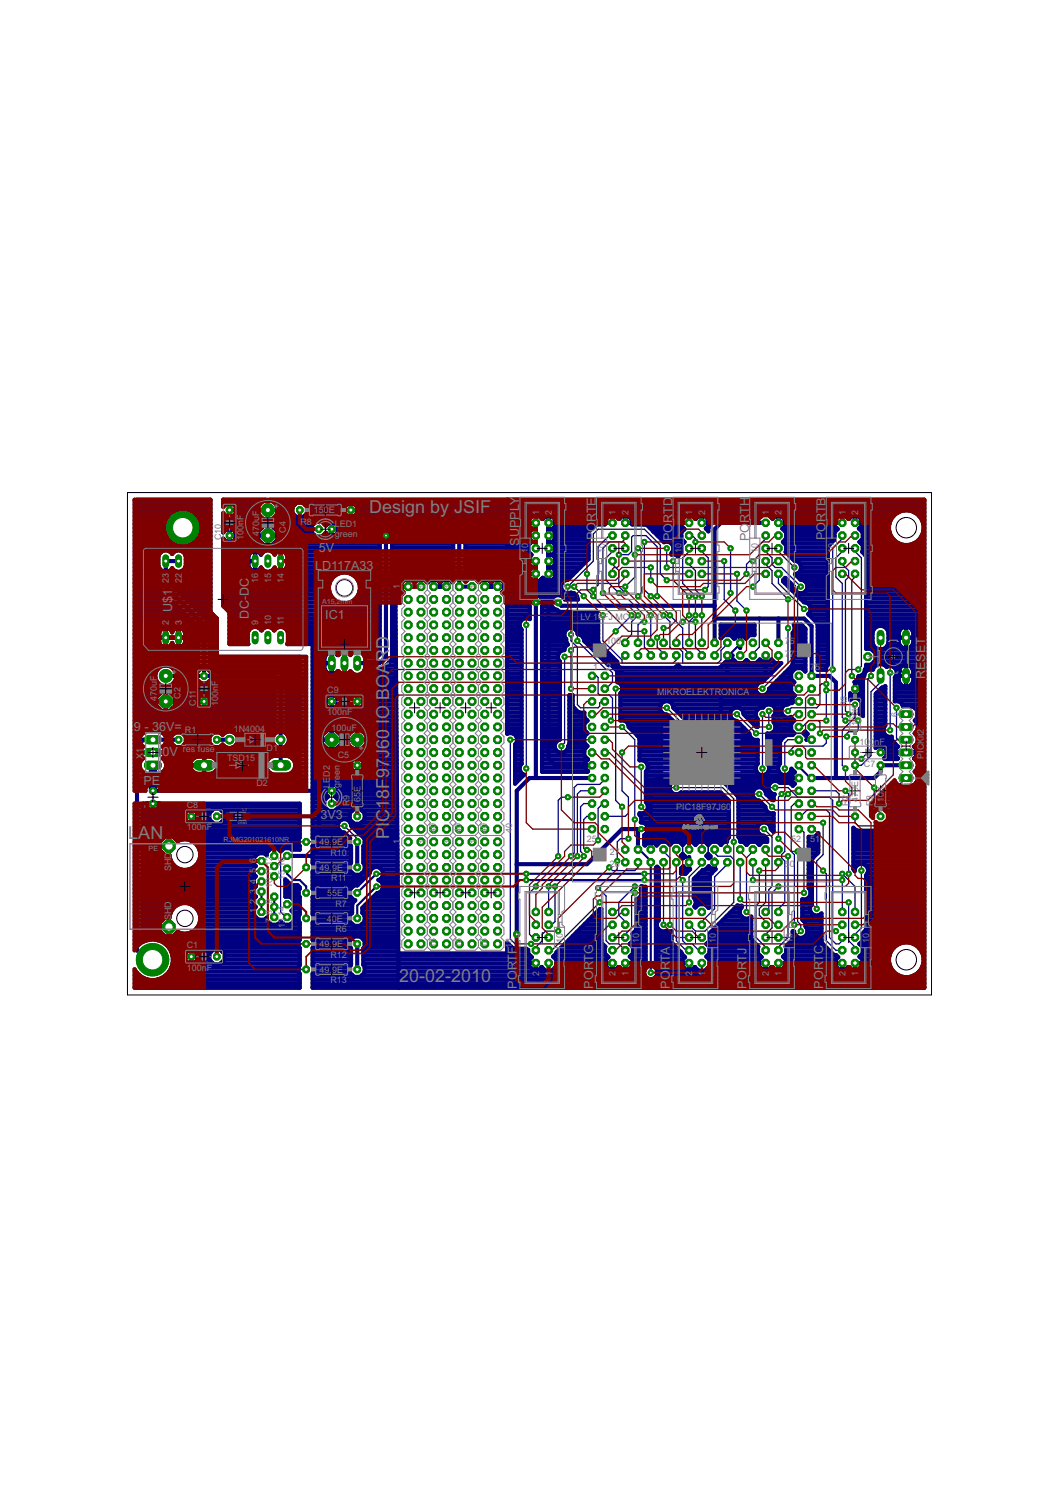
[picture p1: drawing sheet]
<svg xmlns="http://www.w3.org/2000/svg" width="210mm" height="297mm" viewBox="0 0 210 297" stroke-linecap="round" stroke-linejoin="round" font-family="sans-serif">
<defs><g id="words">
<g font-size="4" fill="#808080">
<text x="73.5" y="102.1">Design by JSIF</text>
<text x="77.4" y="136.8" transform="rotate(-90 77.4 136.8)">O</text>
<text x="77.4" y="134" transform="rotate(-90 77.4 134)">ARD</text>
<text x="77.4" y="144" transform="rotate(-90 77.4 144)">I</text>
<text x="77.4" y="143" transform="rotate(-90 77.4 143)">O</text>
<text x="77.4" y="139.2" transform="rotate(-90 77.4 139.2)">B</text>
<text x="77.4" y="148.9" transform="rotate(-90 77.4 148.9)">6</text>
<text x="77.4" y="147" transform="rotate(-90 77.4 147)">0</text>
<text x="77.4" y="154.7" transform="rotate(-90 77.4 154.7)">9</text>
<text x="77.4" y="152.7" transform="rotate(-90 77.4 152.7)">7</text>
<text x="77.4" y="150.7" transform="rotate(-90 77.4 150.7)">J</text>
<text x="77.4" y="160.9" transform="rotate(-90 77.4 160.9)">1</text>
<text x="77.4" y="158.9" transform="rotate(-90 77.4 158.9)">8</text>
<text x="77.4" y="156.9" transform="rotate(-90 77.4 156.9)">F</text>
<text x="25.5" y="166.9">L</text>
<text x="27.5" y="166.9">AN</text>
<text x="77.4" y="166.8" transform="rotate(-90 77.4 166.8)">P</text>
<text x="77.4" y="164.5" transform="rotate(-90 77.4 164.5)">I</text>
<text x="77.4" y="163.5" transform="rotate(-90 77.4 163.5)">C</text>
<text x="79.4" y="195.4">20-02-2010</text>
</g>
<g font-size="2.8" fill="#808080">
<text x="103.3" y="101.8" transform="rotate(-90 103.3 101.8)">L</text>
<text x="103.3" y="100.6" transform="rotate(-90 103.3 100.6)">Y</text>
<text x="118.6" y="100.6" transform="rotate(-90 118.6 100.6)">E</text>
<text x="133.8" y="100.7" transform="rotate(-90 133.8 100.7)">D</text>
<text x="149" y="100.7" transform="rotate(-90 149 100.7)">H</text>
<text x="164.3" y="100.6" transform="rotate(-90 164.3 100.6)">B</text>
<text x="103.3" y="106.9" transform="rotate(-90 103.3 106.9)">U</text>
<text x="103.3" y="105.1" transform="rotate(-90 103.3 105.1)">P</text>
<text x="103.3" y="103.4" transform="rotate(-90 103.3 103.4)">P</text>
<text x="118.6" y="107.5" transform="rotate(-90 118.6 107.5)">PO</text>
<text x="118.6" y="103.9" transform="rotate(-90 118.6 103.9)">R</text>
<text x="118.6" y="102.2" transform="rotate(-90 118.6 102.2)">T</text>
<text x="133.8" y="107.7" transform="rotate(-90 133.8 107.7)">P</text>
<text x="133.8" y="106" transform="rotate(-90 133.8 106)">O</text>
<text x="133.8" y="104" transform="rotate(-90 133.8 104)">R</text>
<text x="133.8" y="102.3" transform="rotate(-90 133.8 102.3)">T</text>
<text x="149" y="107.7" transform="rotate(-90 149 107.7)">POR</text>
<text x="149" y="102.3" transform="rotate(-90 149 102.3)">T</text>
<text x="164.3" y="107.5" transform="rotate(-90 164.3 107.5)">P</text>
<text x="164.3" y="105.9" transform="rotate(-90 164.3 105.9)">O</text>
<text x="164.3" y="103.9" transform="rotate(-90 164.3 103.9)">R</text>
<text x="164.3" y="102.2" transform="rotate(-90 164.3 102.2)">T</text>
<text x="62.7" y="113.4">LD117A33</text>
<text x="63.4" y="109.7">5V</text>
<text x="103.3" y="108.6" transform="rotate(-90 103.3 108.6)">S</text>
<text x="34.2" y="120" transform="rotate(-90 34.2 120)">$</text>
<text x="34.2" y="118.6" transform="rotate(-90 34.2 118.6)">1</text>
<text x="49.5" y="119.5" transform="rotate(-90 49.5 119.5)">-</text>
<text x="49.5" y="118.6" transform="rotate(-90 49.5 118.6)">D</text>
<text x="49.5" y="116.8" transform="rotate(-90 49.5 116.8)">C</text>
<text x="34.2" y="121.8" transform="rotate(-90 34.2 121.8)">U</text>
<text x="49.5" y="123.1" transform="rotate(-90 49.5 123.1)">D</text>
<text x="49.5" y="121.3" transform="rotate(-90 49.5 121.3)">C</text>
<text x="64.7" y="123.1">IC1</text>
<text x="184.1" y="135.1" transform="rotate(-90 184.1 135.1)">RESET</text>
<text x="26.6" y="145.4">9</text>
<text x="28.7" y="145.4">- 36V=</text>
<text x="32.3" y="150.5">0V</text>
<text x="28.5" y="156.2">PE</text>
<text x="63.8" y="163">3V3</text>
<text x="102.8" y="191.3" transform="rotate(-90 102.8 191.3)">T</text>
<text x="102.8" y="189.8" transform="rotate(-90 102.8 189.8)">F</text>
<text x="118" y="191.3" transform="rotate(-90 118 191.3)">T</text>
<text x="118" y="189.8" transform="rotate(-90 118 189.8)">G</text>
<text x="133.3" y="191.3" transform="rotate(-90 133.3 191.3)">T</text>
<text x="133.3" y="190" transform="rotate(-90 133.3 190)">A</text>
<text x="148.5" y="191.3" transform="rotate(-90 148.5 191.3)">T</text>
<text x="148.5" y="189.8" transform="rotate(-90 148.5 189.8)">J</text>
<text x="163.8" y="191.3" transform="rotate(-90 163.8 191.3)">T</text>
<text x="163.8" y="189.8" transform="rotate(-90 163.8 189.8)">C</text>
<text x="102.8" y="196.7" transform="rotate(-90 102.8 196.7)">P</text>
<text x="102.8" y="195" transform="rotate(-90 102.8 195)">O</text>
<text x="102.8" y="193.1" transform="rotate(-90 102.8 193.1)">R</text>
<text x="118" y="196.7" transform="rotate(-90 118 196.7)">P</text>
<text x="118" y="195" transform="rotate(-90 118 195)">O</text>
<text x="118" y="193.1" transform="rotate(-90 118 193.1)">R</text>
<text x="133.3" y="196.7" transform="rotate(-90 133.3 196.7)">P</text>
<text x="133.3" y="195" transform="rotate(-90 133.3 195)">O</text>
<text x="133.3" y="193.1" transform="rotate(-90 133.3 193.1)">R</text>
<text x="148.5" y="196.7" transform="rotate(-90 148.5 196.7)">P</text>
<text x="148.5" y="195" transform="rotate(-90 148.5 195)">O</text>
<text x="148.5" y="193.1" transform="rotate(-90 148.5 193.1)">R</text>
<text x="163.8" y="196.7" transform="rotate(-90 163.8 196.7)">P</text>
<text x="163.8" y="195" transform="rotate(-90 163.8 195)">O</text>
<text x="163.8" y="193.1" transform="rotate(-90 163.8 193.1)">R</text>
</g>
<g font-size="2" fill="#808080">
<text x="44" y="107.4" transform="rotate(-90 44 107.4)">C10</text>
<text x="48.5" y="107.4" transform="rotate(-90 48.5 107.4)">1</text>
<text x="48.5" y="106.4" transform="rotate(-90 48.5 106.4)">0</text>
<text x="48.5" y="105.5" transform="rotate(-90 48.5 105.5)">0</text>
<text x="48.5" y="104.5" transform="rotate(-90 48.5 104.5)">n</text>
<text x="48.5" y="103.5" transform="rotate(-90 48.5 103.5)">F</text>
<text x="51.5" y="106.6" transform="rotate(-90 51.5 106.6)">47</text>
<text x="51.5" y="104.6" transform="rotate(-90 51.5 104.6)">0u</text>
<text x="51.5" y="102.6" transform="rotate(-90 51.5 102.6)">F</text>
<text x="56.8" y="106" transform="rotate(-90 56.8 106)">C</text>
<text x="56.8" y="104.7" transform="rotate(-90 56.8 104.7)">4</text>
<text x="59.8" y="104.4">R8</text>
<text x="62.5" y="102.1">150E</text>
<text x="66.6" y="104.9">LED1</text>
<text x="66.6" y="106.9">green</text>
<text x="107.3" y="102.5" transform="rotate(-90 107.3 102.5)">1</text>
<text x="109.8" y="102.5" transform="rotate(-90 109.8 102.5)">2</text>
<text x="122.5" y="102.5" transform="rotate(-90 122.5 102.5)">1</text>
<text x="125" y="102.5" transform="rotate(-90 125 102.5)">2</text>
<text x="137.7" y="102.5" transform="rotate(-90 137.7 102.5)">1</text>
<text x="140.3" y="102.5" transform="rotate(-90 140.3 102.5)">2</text>
<text x="153" y="102.5" transform="rotate(-90 153 102.5)">1</text>
<text x="155.5" y="102.5" transform="rotate(-90 155.5 102.5)">2</text>
<text x="168.2" y="102.5" transform="rotate(-90 168.2 102.5)">1</text>
<text x="170.7" y="102.5" transform="rotate(-90 170.7 102.5)">2</text>
<text x="105.1" y="110.1" transform="rotate(-90 105.1 110.1)">10</text>
<text x="120.3" y="110.1" transform="rotate(-90 120.3 110.1)">10</text>
<text x="135.6" y="110.1" transform="rotate(-90 135.6 110.1)">10</text>
<text x="150.8" y="110.1" transform="rotate(-90 150.8 110.1)">10</text>
<text x="166" y="110.1" transform="rotate(-90 166 110.1)">10</text>
<text x="33.6" y="116.1" transform="rotate(-90 33.6 116.1)">2</text>
<text x="33.6" y="115.1" transform="rotate(-90 33.6 115.1)">3</text>
<text x="36.2" y="116.1" transform="rotate(-90 36.2 116.1)">2</text>
<text x="36.2" y="115.1" transform="rotate(-90 36.2 115.1)">2</text>
<text x="51.4" y="116.1" transform="rotate(-90 51.4 116.1)">1</text>
<text x="51.4" y="115.1" transform="rotate(-90 51.4 115.1)">6</text>
<text x="53.9" y="116.1" transform="rotate(-90 53.9 116.1)">1</text>
<text x="53.9" y="115.1" transform="rotate(-90 53.9 115.1)">5</text>
<text x="56.5" y="116.1" transform="rotate(-90 56.5 116.1)">1</text>
<text x="56.5" y="115.1" transform="rotate(-90 56.5 115.1)">4</text>
<text x="79.6" y="117.2" transform="rotate(-90 79.6 117.2)">1</text>
<text x="84.7" y="117.2" transform="rotate(-90 84.7 117.2)">1</text>
<text x="89.7" y="117.2" transform="rotate(-90 89.7 117.2)">1</text>
<text x="94.8" y="117.2" transform="rotate(-90 94.8 117.2)">1</text>
<text x="33.6" y="124.3" transform="rotate(-90 33.6 124.3)">2</text>
<text x="36.2" y="124.3" transform="rotate(-90 36.2 124.3)">3</text>
<text x="51.4" y="124.3" transform="rotate(-90 51.4 124.3)">9</text>
<text x="53.9" y="124.3" transform="rotate(-90 53.9 124.3)">1</text>
<text x="53.9" y="123.3" transform="rotate(-90 53.9 123.3)">0</text>
<text x="56.5" y="124.3" transform="rotate(-90 56.5 124.3)">1</text>
<text x="56.5" y="123.5" transform="rotate(-90 56.5 123.5)">1</text>
<text x="115.5" y="123.3">LV 18</text>
<text x="120" y="123.3">FJ MCU CA</text>
<text x="129.5" y="123.3">R</text>
<text x="130.8" y="123.3">D</text>
<text x="120.6" y="128.1">100</text>
<text x="156.1" y="128.1">7</text>
<text x="156.1" y="130.7">7</text>
<text x="157.1" y="128.1">6</text>
<text x="157.1" y="130.7">7</text>
<text x="31.2" y="137.6" transform="rotate(-90 31.2 137.6)">0</text>
<text x="31.2" y="136.6" transform="rotate(-90 31.2 136.6)">uF</text>
<text x="35.9" y="137.7" transform="rotate(-90 35.9 137.7)">2</text>
<text x="43.4" y="137.5" transform="rotate(-90 43.4 137.5)">n</text>
<text x="43.4" y="136.5" transform="rotate(-90 43.4 136.5)">F</text>
<text x="65.1" y="137.9">C9</text>
<text x="118" y="133.2">1</text>
<text x="120.6" y="133.2">2</text>
<text x="161.2" y="133.2">75</text>
<text x="31.2" y="139.6" transform="rotate(-90 31.2 139.6)">47</text>
<text x="35.9" y="139" transform="rotate(-90 35.9 139)">C</text>
<text x="38.9" y="140.4" transform="rotate(-90 38.9 140.4)">C</text>
<text x="38.9" y="139.2" transform="rotate(-90 38.9 139.2)">1</text>
<text x="38.9" y="138.3" transform="rotate(-90 38.9 138.3)">1</text>
<text x="43.4" y="140.4" transform="rotate(-90 43.4 140.4)">10</text>
<text x="43.4" y="138.5" transform="rotate(-90 43.4 138.5)">0</text>
<text x="65.1" y="142.3">100nF</text>
<text x="130.7" y="138.3">MIKROELEKTR</text>
<text x="143.5" y="138.3">ONICA</text>
<text x="168.6" y="140.7" transform="rotate(-90 168.6 140.7)">R5</text>
<text x="170.7" y="143.4" transform="rotate(-90 170.7 143.4)">00K</text>
<text x="178.6" y="142.7" transform="rotate(-90 178.6 142.7)">6</text>
<text x="36.4" y="149.6">res fuse</text>
<text x="36.8" y="145.8">R1</text>
<text x="46.5" y="145.7">1N4004</text>
<text x="53" y="149.5">D1</text>
<text x="66" y="145.4">100uF</text>
<text x="170.7" y="144.4" transform="rotate(-90 170.7 144.4)">1</text>
<text x="171" y="148.2">10</text>
<text x="173" y="148.2">0nF</text>
<text x="28.4" y="151" transform="rotate(-90 28.4 151)">X1</text>
<text x="45.2" y="151.4">TSD</text>
<text x="48.8" y="151.4">15</text>
<text x="65.6" y="155.7" transform="rotate(-90 65.6 155.7)">E</text>
<text x="65.6" y="154.5" transform="rotate(-90 65.6 154.5)">D</text>
<text x="65.6" y="153.2" transform="rotate(-90 65.6 153.2)">2</text>
<text x="67.2" y="150.7">C5</text>
<text x="67.6" y="155.7" transform="rotate(-90 67.6 155.7)">re</text>
<text x="67.6" y="154.1" transform="rotate(-90 67.6 154.1)">e</text>
<text x="67.6" y="153.1" transform="rotate(-90 67.6 153.1)">n</text>
<text x="171.9" y="152.6">C7</text>
<text x="183.2" y="155.4" transform="rotate(-90 183.2 155.4)">1</text>
<text x="183.8" y="151" transform="rotate(-90 183.8 151)">PICKit2</text>
<text x="29.3" y="160.7" transform="rotate(-90 29.3 160.7)">-</text>
<text x="37.2" y="160.8">C8</text>
<text x="51" y="156.4">D2</text>
<text x="65.6" y="156.7" transform="rotate(-90 65.6 156.7)">L</text>
<text x="67.6" y="156.7" transform="rotate(-90 67.6 156.7)">g</text>
<text x="69.5" y="160.4" transform="rotate(-90 69.5 160.4)">R9</text>
<text x="71.7" y="159.6" transform="rotate(-90 71.7 159.6)">6</text>
<text x="71.7" y="158.6" transform="rotate(-90 71.7 158.6)">5</text>
<text x="71.7" y="157.6" transform="rotate(-90 71.7 157.6)">E</text>
<text x="134.6" y="161.1">PIC18F97J60</text>
<text x="168.8" y="160.4" transform="rotate(-90 168.8 160.4)">R</text>
<text x="168.8" y="159.1" transform="rotate(-90 168.8 159.1)">2</text>
<text x="170.7" y="159.6" transform="rotate(-90 170.7 159.6)">470E</text>
<text x="173.7" y="160.4" transform="rotate(-90 173.7 160.4)">R3</text>
<text x="175.8" y="159.6" transform="rotate(-90 175.8 159.6)">1</text>
<text x="175.8" y="158.6" transform="rotate(-90 175.8 158.6)">0</text>
<text x="175.8" y="157.6" transform="rotate(-90 175.8 157.6)">K</text>
<text x="37.2" y="165.2">100n</text>
<text x="41.1" y="165.2">F</text>
<text x="79.6" y="168" transform="rotate(-90 79.6 168)">1</text>
<text x="84.7" y="168" transform="rotate(-90 84.7 168)">1</text>
<text x="86.7" y="165.7" transform="rotate(-90 86.7 165.7)">40</text>
<text x="89.7" y="168" transform="rotate(-90 89.7 168)">1</text>
<text x="91.8" y="165.7" transform="rotate(-90 91.8 165.7)">40</text>
<text x="94.8" y="168" transform="rotate(-90 94.8 168)">1</text>
<text x="96.8" y="165.7" transform="rotate(-90 96.8 165.7)">40</text>
<text x="101.9" y="165.7" transform="rotate(-90 101.9 165.7)">40</text>
<text x="116.8" y="167.5">25</text>
<text x="157.4" y="167.5">52</text>
<text x="161.2" y="167.5">51</text>
<text x="34.1" y="173.4" transform="rotate(-90 34.1 173.4)">S</text>
<text x="34.1" y="172.2" transform="rotate(-90 34.1 172.2)">HD</text>
<text x="51" y="173.8" transform="rotate(-90 51 173.8)">5</text>
<text x="51" y="171.8" transform="rotate(-90 51 171.8)">6</text>
<text x="56.7" y="172.6" transform="rotate(-90 56.7 172.6)">16</text>
<text x="63.6" y="168.1">49.</text>
<text x="63.6" y="173.2">49.</text>
<text x="65.8" y="170.3">R10</text>
<text x="66.1" y="168.1">9E</text>
<text x="66.1" y="173.2">9E</text>
<text x="121.3" y="170">27</text>
<text x="121.3" y="172.6">26</text>
<text x="156.1" y="172.6">5</text>
<text x="157.1" y="172.6">0</text>
<text x="51" y="179.9" transform="rotate(-90 51 179.9)">2</text>
<text x="51" y="177.9" transform="rotate(-90 51 177.9)">3</text>
<text x="51" y="175.9" transform="rotate(-90 51 175.9)">4</text>
<text x="54.2" y="179.9" transform="rotate(-90 54.2 179.9)">9</text>
<text x="54.2" y="176.8" transform="rotate(-90 54.2 176.8)">10</text>
<text x="54.2" y="174.3" transform="rotate(-90 54.2 174.3)">1112</text>
<text x="56.7" y="175.1" transform="rotate(-90 56.7 175.1)">15</text>
<text x="65.1" y="178.3">5</text>
<text x="65.9" y="175.4">R11</text>
<text x="66.1" y="178.3">5E</text>
<text x="34.1" y="183.1" transform="rotate(-90 34.1 183.1)">SH</text>
<text x="34.1" y="180.6" transform="rotate(-90 34.1 180.6)">D</text>
<text x="51" y="181.7" transform="rotate(-90 51 181.7)">1</text>
<text x="54.2" y="183.6" transform="rotate(-90 54.2 183.6)">7</text>
<text x="54.2" y="182" transform="rotate(-90 54.2 182)">8</text>
<text x="56.7" y="184.7" transform="rotate(-90 56.7 184.7)">13</text>
<text x="56.7" y="182.3" transform="rotate(-90 56.7 182.3)">14</text>
<text x="65" y="183.4">40E</text>
<text x="66.8" y="180.4">R7</text>
<text x="66.8" y="185.5">R6</text>
<text x="37.2" y="188.7">C1</text>
<text x="63.6" y="188.4">49.</text>
<text x="65.8" y="190.6">R12</text>
<text x="66.1" y="188.4">9E</text>
<text x="86.7" y="188.5" transform="rotate(-90 86.7 188.5)">18</text>
<text x="91.8" y="188.5" transform="rotate(-90 91.8 188.5)">18</text>
<text x="96.8" y="188.5" transform="rotate(-90 96.8 188.5)">18</text>
<text x="101.9" y="188.5" transform="rotate(-90 101.9 188.5)">18</text>
<text x="112" y="187.5" transform="rotate(-90 112 187.5)">10</text>
<text x="127.2" y="187.5" transform="rotate(-90 127.2 187.5)">1</text>
<text x="127.2" y="186.5" transform="rotate(-90 127.2 186.5)">0</text>
<text x="142.4" y="187.5" transform="rotate(-90 142.4 187.5)">1</text>
<text x="142.4" y="186.5" transform="rotate(-90 142.4 186.5)">0</text>
<text x="157.7" y="187.5" transform="rotate(-90 157.7 187.5)">1</text>
<text x="157.7" y="186.5" transform="rotate(-90 157.7 186.5)">0</text>
<text x="172.9" y="187.5" transform="rotate(-90 172.9 187.5)">1</text>
<text x="172.9" y="186.5" transform="rotate(-90 172.9 186.5)">0</text>
<text x="37.2" y="193.1">100n</text>
<text x="41.1" y="193.1">F</text>
<text x="63.6" y="193.5">49.</text>
<text x="65.8" y="195.7">R13</text>
<text x="66.1" y="193.5">9E</text>
<text x="107.3" y="194.1" transform="rotate(-90 107.3 194.1)">2</text>
<text x="109.8" y="194.1" transform="rotate(-90 109.8 194.1)">1</text>
<text x="122.5" y="194.1" transform="rotate(-90 122.5 194.1)">2</text>
<text x="125" y="194.1" transform="rotate(-90 125 194.1)">1</text>
<text x="137.7" y="194.1" transform="rotate(-90 137.7 194.1)">2</text>
<text x="140.3" y="194.1" transform="rotate(-90 140.3 194.1)">1</text>
<text x="153" y="194.1" transform="rotate(-90 153 194.1)">2</text>
<text x="155.5" y="194.1" transform="rotate(-90 155.5 194.1)">1</text>
<text x="168.2" y="194.1" transform="rotate(-90 168.2 194.1)">2</text>
<text x="170.7" y="194.1" transform="rotate(-90 170.7 194.1)">1</text>
</g>
<g font-size="1.6" fill="#808080">
<text x="64.1" y="120.3">A15,2mm</text>
<text x="44.5" y="167.6">RJMG201021610NR</text>
<text x="29.6" y="169.3">PE</text>
</g>
<g font-size="1" fill="#808080">
<text x="48.2" y="161.4">L1</text>
<text x="47.3" y="164">bead</text>
</g>
</g></defs>
<path d="M30.4 152.3v5z" fill="#000080" stroke="#000080" stroke-width="1.7"/>
<g fill="#000080" stroke="#000080" stroke-width=".83">
<path d="M109.2 111.6v1.2z"/>
<path d="M109.2 111.6v2.6z"/>
<path d="M109.2 112.8v1.4z"/>
<path d="M109.2 109.1v1.2z"/>
<path d="M109.2 109.1v2.5z"/>
<path d="M109.2 110.3v1.3z"/>
<path d="M109.2 106.6v1.1z"/>
<path d="M109.2 106.6v2.5z"/>
<path d="M109.2 107.7v1.4z"/>
<path d="M109.2 104v1.4z"/>
<path d="M109.2 104v2.6z"/>
<path d="M109.2 105.4v1.2z"/>
<path d="M80.6 115.1h1.3z"/>
<path d="M80.6 115.1l-.9 1z"/>
<path d="M79.7 116.1v1.3z"/>
<path d="M79.7 117.4l.6 .6z"/>
<path d="M80.3 118l-.6 .6z"/>
<path d="M79.7 118.6v1.3z"/>
<path d="M78.7 119.9h1z"/>
<path d="M78.7 119.9l.6 76.6z"/>
<path d="M62.2 196.5h17.1z"/>
<path d="M62.2 193.7v2.8z"/>
<path d="M62.4 193.5l-.2 .2z"/>
<path d="M62.4 192.3v1.2z"/>
<path d="M62.2 192.1l.2 .2z"/>
<path d="M62.2 188.6v3.5z"/>
<path d="M62.4 188.4l-.2 .2z"/>
<path d="M62.4 187.2v1.2z"/>
<path d="M62.2 187l.2 .2z"/>
<path d="M62.2 183.5v3.5z"/>
<path d="M62.4 183.3l-.2 .2z"/>
<path d="M62.4 182.1v1.2z"/>
<path d="M62.2 181.9l.2 .2z"/>
<path d="M62.2 178.5v3.4z"/>
<path d="M62.4 178.2l-.2 .3z"/>
<path d="M62.4 177v1.2z"/>
<path d="M62.2 176.8l.2 .2z"/>
<path d="M62.2 173.4v3.4z"/>
<path d="M62.4 173.2l-.2 .2z"/>
<path d="M62.4 172v1.2z"/>
<path d="M62.2 171.7l.2 .3z"/>
<path d="M62.2 168.3v3.4z"/>
<path d="M62.4 168.1l-.2 .2z"/>
<path d="M62.4 166.9v1.2z"/>
<path d="M62.2 166.7l.2 .2z"/>
<path d="M62.2 128.1v38.6z"/>
<path d="M57.2 128.1h5z"/>
<path d="M57.3 127.8l-.1 .3z"/>
<path d="M57.3 125.9v1.9z"/>
<path d="M57.1 125.4l.2 .5z"/>
<path d="M56.7 124.9l.4 .5z"/>
<path d="M56.1 124.7l.6 .2z"/>
<path d="M55.5 124.7h.6z"/>
<path d="M55 124.9l.5-.2z"/>
<path d="M55 124.9l-.4 .5z"/>
<path d="M54.1 124.9l.4 .5z"/>
<path d="M53.6 124.7l.5 .2z"/>
<path d="M53 124.7h.6z"/>
<path d="M52.5 124.9l.5-.2z"/>
<path d="M52.5 124.9l-.5 .5z"/>
<path d="M51.6 124.9l.4 .5z"/>
<path d="M51.1 124.7l.5 .2z"/>
<path d="M50.5 124.7h.6z"/>
<path d="M49.9 124.9l.6-.2z"/>
<path d="M49.9 124.9l-.4 .5z"/>
<path d="M49.5 125.4l-.2 .5z"/>
<path d="M49.3 125.9v1.9z"/>
<path d="M49.3 127.8l.1 .3z"/>
<path d="M45.7 128.1h3.7z"/>
<path d="M45.7 121.8v6.3z"/>
<path d="M44.4 120.5l1.3 1.3z"/>
<path d="M44.4 107.1v13.4z"/>
<path d="M44.4 107.1l.7 .8z"/>
<path d="M45.1 107.9h.6z"/>
<path d="M45.7 106.6v1.3z"/>
<path d="M45.7 107.9h.5z"/>
<path d="M47 107.1l-.8 .8z"/>
<path d="M47 106.6v.5z"/>
<path d="M45.7 106.6h1.3z"/>
<path d="M47 106v.6z"/>
<path d="M46.2 105.2l.8 .8z"/>
<path d="M45.7 105.2h.5z"/>
<path d="M45.7 105.2v1.4z"/>
<path d="M45.1 105.2h.6z"/>
<path d="M45.1 105.2l-.7 .8z"/>
<path d="M44.4 102.3v3.7z"/>
<path d="M44.4 102.3l.7 .7z"/>
<path d="M45.1 103h1.2z"/>
<path d="M47.1 102.1l-.8 .9z"/>
<path d="M47.1 100.9v1.2z"/>
<path d="M46.3 100l.8 .9z"/>
<path d="M45.1 100h1.2z"/>
<path d="M45.1 100l-.7 .7z"/>
<path d="M44.4 99.4v1.3z"/>
<path d="M44.4 99.4h8.4z"/>
<path d="M52.1 99.7l.7-.3z"/>
<path d="M51.5 100.3l.6-.6z"/>
<path d="M51.5 100.3l-.3 .8z"/>
<path d="M51.2 101.1v.8z"/>
<path d="M51.2 101.9l.3 .8z"/>
<path d="M51.5 102.7l.6 .5z"/>
<path d="M52.1 103.2l.8 .3z"/>
<path d="M52.9 103.5h.8z"/>
<path d="M53.7 103.5l.8-.3z"/>
<path d="M54.5 103.2l.6-.5z"/>
<path d="M55.4 101.9l-.3 .8z"/>
<path d="M55.4 101.1v.8z"/>
<path d="M55.1 100.3l.3 .8z"/>
<path d="M54.5 99.7l.6 .6z"/>
<path d="M53.8 99.4l.7 .3z"/>
<path d="M53.8 99.4h55.4z"/>
<path d="M109.2 99.4v4.6z"/>
<path d="M109.2 102.6v1.4z"/>
<path d="M108.6 102.6h.6z"/>
<path d="M108.6 102.6l-.6 .6z"/>
<path d="M107.3 102.5l.7 .7z"/>
<path d="M106 102.5h1.3z"/>
<path d="M106 102.5l-.9 .9z"/>
<path d="M105.1 103.4v1.2z"/>
<path d="M105.1 104.6l.6 .7z"/>
<path d="M105.7 105.3l-.6 .6z"/>
<path d="M105.1 105.9v1.3z"/>
<path d="M105.1 107.2l.6 .6z"/>
<path d="M105.7 107.8l-.6 .7z"/>
<path d="M105.1 108.5v1.2z"/>
<path d="M105.1 109.7l.6 .7z"/>
<path d="M105.7 110.4l-.6 .6z"/>
<path d="M105.1 111v1.3z"/>
<path d="M105.1 112.3l.6 .6z"/>
<path d="M105.7 112.9l-.6 .6z"/>
<path d="M105.1 113.5v1.3z"/>
<path d="M105.1 114.8l.9 .9z"/>
<path d="M106 115.7h1.3z"/>
<path d="M107.3 115.7l.7-.7z"/>
<path d="M108 115l.6 .5z"/>
<path d="M108.6 115.5h.6z"/>
<path d="M109.2 114.2v1.3z"/>
<path d="M109.2 114.2v5.7z"/>
<path d="M108.1 119.9h1.1z"/>
<path d="M108.1 119.6v.3z"/>
<path d="M107.8 119.1l.3 .5z"/>
<path d="M107.4 118.7l.4 .4z"/>
<path d="M106.9 118.4l.5 .3z"/>
<path d="M106.3 118.4h.6z"/>
<path d="M105.8 118.7l.5-.3z"/>
<path d="M105.8 118.7l-.4 .4z"/>
<path d="M105.4 119.1l-.2 .5z"/>
<path d="M105.2 119.6v.3z"/>
<path d="M100.6 119.9h4.6z"/>
<path d="M100.6 118.6v1.3z"/>
<path d="M99.8 117.9l.8 .7z"/>
<path d="M99.8 117.9l.6-.6z"/>
<path d="M100.4 116.7v.6z"/>
<path d="M99 116.7h1.4z"/>
<path d="M100.4 116.1v.6z"/>
<path d="M99.6 115.3l.8 .8z"/>
<path d="M99 115.3h.6z"/>
<path d="M99 115.3v1.4z"/>
<path d="M98.4 115.3h.6z"/>
<path d="M98.4 115.3l-.7 .7z"/>
<path d="M97 115.3l.7 .7z"/>
<path d="M96.5 115.3h.5z"/>
<path d="M96.5 115.3v1.4z"/>
<path d="M95.9 115.3h.6z"/>
<path d="M95.9 115.3l-.6 .6z"/>
<path d="M94.6 115.1l.7 .8z"/>
<path d="M93.3 115.1h1.3z"/>
<path d="M93.3 115.1l-.4 .4z"/>
<path d="M92.6 115.5h.3z"/>
<path d="M92.6 107.6v7.9z"/>
<path d="M92.4 107.1l.2 .5z"/>
<path d="M92.1 106.8l.3 .3z"/>
<path d="M90.8 105.5l1.3 1.3z"/>
<path d="M90.4 105.3l.4 .2z"/>
<path d="M89.9 105.3h.5z"/>
<path d="M77.3 105.3h12.6z"/>
<path d="M77 105.2l.3 .1z"/>
<path d="M76.5 105.2h.5z"/>
<path d="M76 105.4l.5-.2z"/>
<path d="M76 105.4l-.3 .4z"/>
<path d="M75.7 105.8l-.2 .5z"/>
<path d="M75.5 106.3v.5z"/>
<path d="M75.5 106.8l.1 .3z"/>
<path d="M75.6 107.1v23.1z"/>
<path d="M75.6 130.2l-.6 .5z"/>
<path d="M72.6 130.7h2.4z"/>
<path d="M72.4 130.3l.2 .4z"/>
<path d="M72 129.8l.4 .5z"/>
<path d="M71.4 129.6l.6 .2z"/>
<path d="M70.8 129.6h.6z"/>
<path d="M70.2 129.8l.6-.2z"/>
<path d="M70.2 129.8l-.4 .4z"/>
<path d="M69.4 129.8l.4 .4z"/>
<path d="M68.8 129.6l.6 .2z"/>
<path d="M68.2 129.6h.6z"/>
<path d="M67.6 129.8l.6-.2z"/>
<path d="M67.6 129.8l-.4 .5z"/>
<path d="M66.8 130l.4 .3z"/>
<path d="M66.3 129.8l.5 .2z"/>
<path d="M66 129.8h.3z"/>
<path d="M66 129.8v2.1z"/>
<path d="M65.7 129.8h.3z"/>
<path d="M65.2 130l.5-.2z"/>
<path d="M65.2 130l-.4 .4z"/>
<path d="M64.8 130.4l-.2 .5z"/>
<path d="M64.6 130.9v1z"/>
<path d="M64.6 131.9h1.4z"/>
<path d="M64.6 131.9v1.1z"/>
<path d="M64.6 133l.2 .5z"/>
<path d="M64.8 133.5l.4 .4z"/>
<path d="M65.2 133.9l.5 .2z"/>
<path d="M65.7 134.1h.3z"/>
<path d="M66 131.9v2.2z"/>
<path d="M66 134.1h.3z"/>
<path d="M66.3 134.1l.5-.2z"/>
<path d="M66.8 133.9l.4-.4z"/>
<path d="M67.2 133.6l.4 .4z"/>
<path d="M67.6 134l.6 .3z"/>
<path d="M68.2 134.3h.6z"/>
<path d="M68.8 134.3l.6-.3z"/>
<path d="M69.4 134l.4-.3z"/>
<path d="M69.8 133.7l.4 .3z"/>
<path d="M70.2 134l.6 .3z"/>
<path d="M70.8 134.3h.6z"/>
<path d="M71.4 134.3l.6-.3z"/>
<path d="M72 134l.4-.4z"/>
<path d="M72.6 133.2l-.2 .4z"/>
<path d="M72.6 133.2h2.7z"/>
<path d="M75.3 133.2h.5z"/>
<path d="M75.8 133.2l.4-.2z"/>
<path d="M76.2 133l1.3-1.3z"/>
<path d="M77.5 131.7l.3-.3z"/>
<path d="M78 130.9l-.2 .5z"/>
<path d="M78 107.8v23.1z"/>
<path d="M78 107.8h11.6z"/>
<path d="M89.6 107.8l.6 .5z"/>
<path d="M90.2 108.3v7.4z"/>
<path d="M90.2 115.7l-.2 .2z"/>
<path d="M89.4 115.3l.6 .6z"/>
<path d="M88.8 115.3h.6z"/>
<path d="M88.8 115.3v1.4z"/>
<path d="M88.3 115.3h.5z"/>
<path d="M87.6 116l.7-.7z"/>
<path d="M86.9 115.3l.7 .7z"/>
<path d="M86.3 115.3h.6z"/>
<path d="M86.3 115.3v1.4z"/>
<path d="M85.7 115.3h.6z"/>
<path d="M85.7 115.3l-.5 .6z"/>
<path d="M84.4 115.1l.8 .8z"/>
<path d="M83.1 115.1h1.3z"/>
<path d="M83.1 115.1l-.6 .7z"/>
<path d="M81.9 115.1l.6 .7z"/>
<path d="M72.5 138.9v1.3z"/>
<path d="M71.7 138.1l.8 .8z"/>
<path d="M70.5 138.1h1.2z"/>
<path d="M69.6 138.9l.9-.8z"/>
<path d="M69.6 138.9v1.3z"/>
<path d="M69.6 140.2l.9 .8z"/>
<path d="M70.5 141h1.2z"/>
<path d="M71.7 141l.8-.8z"/>
<path d="M72.5 192.3v1.2z"/>
<path d="M72.3 192l.2 .3z"/>
<path d="M72.3 188.7v3.3z"/>
<path d="M72.3 188.7l.2-.3z"/>
<path d="M72.5 187.2v1.2z"/>
<path d="M71.7 186.3l.8 .9z"/>
<path d="M70.5 186.3h1.2z"/>
<path d="M69.6 187.2l.9-.9z"/>
<path d="M69.6 187.2v1.2z"/>
<path d="M69.6 188.4l.2 .3z"/>
<path d="M69.8 188.7v3.3z"/>
<path d="M69.8 192l-.2 .3z"/>
<path d="M69.6 192.3v1.2z"/>
<path d="M69.6 193.5l.9 .9z"/>
<path d="M70.5 194.4h1.2z"/>
<path d="M71.7 194.4l.8-.9z"/>
<path d="M72.5 172v1.2z"/>
<path d="M72.3 171.7l.2 .3z"/>
<path d="M72.3 168.3v3.4z"/>
<path d="M72.3 168.3l.2-.2z"/>
<path d="M72.5 166.9v1.2z"/>
<path d="M71.7 166l.8 .9z"/>
<path d="M71.6 166h.1z"/>
<path d="M69.8 164.3l1.8 1.7z"/>
<path d="M69.8 164v.3z"/>
<path d="M69.6 163.6l.2 .4z"/>
<path d="M69.3 163.2l.3 .4z"/>
<path d="M68.8 163l.5 .2z"/>
<path d="M68.3 163h.5z"/>
<path d="M67.8 163.2l.5-.2z"/>
<path d="M67.4 163.6l.4-.4z"/>
<path d="M67.4 163.6l-.2 .4z"/>
<path d="M67.2 164v.6z"/>
<path d="M67.2 164.6l.2 .5z"/>
<path d="M67.4 165.1l.4 .3z"/>
<path d="M67.8 165.4l.5 .2z"/>
<path d="M68.3 165.6h.2z"/>
<path d="M68.5 165.6l1.2 1.2z"/>
<path d="M69.7 166.8l-.1 .1z"/>
<path d="M69.6 166.9v1.2z"/>
<path d="M69.6 168.1l.2 .2z"/>
<path d="M69.8 168.3v3.4z"/>
<path d="M69.8 171.7l-.2 .3z"/>
<path d="M69.6 172v1.2z"/>
<path d="M69.6 173.2l.9 .8z"/>
<path d="M70.5 174h1.2z"/>
<path d="M71.7 174l.8-.8z"/>
<path d="M66 156h.5z"/>
<path d="M66 156v1.3z"/>
<path d="M65.4 156h.6z"/>
<path d="M64.7 156.8l.7-.8z"/>
<path d="M64.7 156.8v.5z"/>
<path d="M64.7 157.3h1.3z"/>
<path d="M64.7 157.3v.6z"/>
<path d="M64.7 157.9l.6 .6z"/>
<path d="M65.3 158.5l-.8 .8z"/>
<path d="M64.5 159.3v1.2z"/>
<path d="M64.5 160.5l.9 .8z"/>
<path d="M65.4 161.3h1.2z"/>
<path d="M66.6 161.3l.9-.8z"/>
<path d="M67.5 159.3v1.2z"/>
<path d="M66.7 158.5l.8 .8z"/>
<path d="M66.7 158.5l.6-.6z"/>
<path d="M67.3 157.3v.6z"/>
<path d="M66 157.3h1.3z"/>
<path d="M67.3 156.8v.5z"/>
<path d="M66.5 156l.8 .8z"/>
<path d="M72.5 182.1v1.2z"/>
<path d="M72.1 181.7l.4 .4z"/>
<path d="M72.1 180.6v1.1z"/>
<path d="M72.1 180.6l2.9-2.9z"/>
<path d="M75 177.7h.1z"/>
<path d="M75.1 177.7l.5-.2z"/>
<path d="M75.6 177.5l.4-.4z"/>
<path d="M76.2 176.6l-.2 .5z"/>
<path d="M76.2 176.1v.5z"/>
<path d="M76 175.6l.2 .5z"/>
<path d="M75.6 175.3l.4 .3z"/>
<path d="M75.3 175.1l.3 .2z"/>
<path d="M75.3 175.1l.3-.2z"/>
<path d="M75.6 174.9l.4-.3z"/>
<path d="M76.2 174.1l-.2 .5z"/>
<path d="M76.2 173.6v.5z"/>
<path d="M76 173.1l.2 .5z"/>
<path d="M75.6 172.7l.4 .4z"/>
<path d="M75.1 172.5l.5 .2z"/>
<path d="M74.6 172.5h.5z"/>
<path d="M74.1 172.7l.5-.2z"/>
<path d="M73.8 173.1l.3-.4z"/>
<path d="M73.8 173.1l-.2 .5z"/>
<path d="M73.6 173.6v.1z"/>
<path d="M73.6 173.7l-2.5 2.5z"/>
<path d="M70.5 176.2h.6z"/>
<path d="M70.5 176.2l-.9 .8z"/>
<path d="M69.6 177v1.2z"/>
<path d="M69.6 178.2l.9 .9z"/>
<path d="M70.5 179.1h.2z"/>
<path d="M70.7 179.1l-.5 .5z"/>
<path d="M70.2 179.6l-.1 .4z"/>
<path d="M70.1 180v.4z"/>
<path d="M70.1 180.4v1.3z"/>
<path d="M70.1 181.7l-.5 .4z"/>
<path d="M69.6 182.1v1.2z"/>
<path d="M69.6 183.3l.9 .9z"/>
<path d="M70.5 184.2h1.2z"/>
<path d="M71.7 184.2l.8-.9z"/>
<path d="M66 145.2v2z"/>
<path d="M65.2 145.2h.8z"/>
<path d="M64.1 146.4l1.1-1.2z"/>
<path d="M64.1 146.4v.8z"/>
<path d="M64.1 147.2h1.9z"/>
<path d="M64.1 147.2v.8z"/>
<path d="M64.1 148l1.1 1.1z"/>
<path d="M65.2 149.1h.8z"/>
<path d="M66 147.2v1.9z"/>
<path d="M66 149.1h.8z"/>
<path d="M66.8 149.1l1.1-1.1z"/>
<path d="M67.9 147.2v.8z"/>
<path d="M66 147.2h1.9z"/>
<path d="M67.9 146.4v.8z"/>
<path d="M66.8 145.2l1.1 1.2z"/>
<path d="M66 145.2h.8z"/>
<path d="M73.2 146.8v.8z"/>
<path d="M72.8 146l.4 .8z"/>
<path d="M72.2 145.4l.6 .6z"/>
<path d="M71.5 145.1l.7 .3z"/>
<path d="M70.7 145.1h.8z"/>
<path d="M69.9 145.4l.8-.3z"/>
<path d="M69.3 146l.6-.6z"/>
<path d="M69.3 146l-.3 .8z"/>
<path d="M69 146.8v.8z"/>
<path d="M69 147.6l.3 .8z"/>
<path d="M69.3 148.4l.6 .5z"/>
<path d="M69.9 148.9l.8 .3z"/>
<path d="M70.7 149.2h.8z"/>
<path d="M71.5 149.2l.7-.3z"/>
<path d="M72.2 148.9l.6-.5z"/>
<path d="M73.2 147.6l-.4 .8z"/>
<path d="M54.6 113.1l.4 .4z"/>
<path d="M55 113.5l.5 .3z"/>
<path d="M55.5 113.8h.6z"/>
<path d="M56.1 113.8l.6-.3z"/>
<path d="M56.7 113.5l.4-.4z"/>
<path d="M57.3 112.6l-.2 .5z"/>
<path d="M57.3 110.7v1.9z"/>
<path d="M57.1 110.1l.2 .6z"/>
<path d="M56.7 109.7l.4 .4z"/>
<path d="M56.1 109.5l.6 .2z"/>
<path d="M55.5 109.5h.6z"/>
<path d="M55 109.7l.5-.2z"/>
<path d="M55 109.7l-.4 .4z"/>
<path d="M54.1 109.7l.4 .4z"/>
<path d="M53.6 109.5l.5 .2z"/>
<path d="M53 109.5h.6z"/>
<path d="M52.5 109.7l.5-.2z"/>
<path d="M52.5 109.7l-.5 .4z"/>
<path d="M52 110.1l-.1 .3z"/>
<path d="M51.9 110.2v.2z"/>
<path d="M51.5 109.9l.4 .3z"/>
<path d="M51 109.6l.5 .3z"/>
<path d="M50.8 109.6h.2z"/>
<path d="M50.8 109.6v2z"/>
<path d="M50.5 109.6h.3z"/>
<path d="M50 109.9l.5-.3z"/>
<path d="M49.6 110.2l.4-.3z"/>
<path d="M49.6 110.2l-.2 .5z"/>
<path d="M49.4 110.7v.9z"/>
<path d="M49.4 111.6h1.4z"/>
<path d="M49.4 111.6v.9z"/>
<path d="M49.4 112.5l.2 .5z"/>
<path d="M49.6 113l.4 .4z"/>
<path d="M50 113.4l.5 .2z"/>
<path d="M50.5 113.6h.3z"/>
<path d="M50.8 111.6v2z"/>
<path d="M50.8 113.6h.2z"/>
<path d="M51 113.6l.5-.2z"/>
<path d="M51.5 113.4l.4-.4z"/>
<path d="M51.9 112.9v.1z"/>
<path d="M51.9 112.9l.1 .2z"/>
<path d="M52 113.1l.5 .4z"/>
<path d="M52.5 113.5l.5 .3z"/>
<path d="M53 113.8h.6z"/>
<path d="M53.6 113.8l.5-.3z"/>
<path d="M54.1 113.5l.4-.4z"/>
<path d="M52.5 108.5h.8z"/>
<path d="M53.3 106.6v1.9z"/>
<path d="M53.3 108.5h.8z"/>
<path d="M54.1 108.5l1.1-1.1z"/>
<path d="M55.2 106.6v.8z"/>
<path d="M53.3 106.6h1.9z"/>
<path d="M55.2 105.7v.9z"/>
<path d="M54.1 104.6l1.1 1.1z"/>
<path d="M53.3 104.6h.8z"/>
<path d="M53.3 104.6v2z"/>
<path d="M52.5 104.6h.8z"/>
<path d="M52.5 104.6l-1.1 1.1z"/>
<path d="M51.4 105.7v.9z"/>
<path d="M51.4 106.6h1.9z"/>
<path d="M51.4 106.6v.8z"/>
<path d="M51.4 107.4l1.1 1.1z"/>
<path d="M61.1 100.9v1.2z"/>
<path d="M60.2 100l.9 .9z"/>
<path d="M59 100h1.2z"/>
<path d="M58.2 100.9l.8-.9z"/>
<path d="M58.2 100.9v1.2z"/>
<path d="M58.2 102.1l.8 .9z"/>
<path d="M59 103h1.2z"/>
<path d="M60.2 103l.9-.9z"/>
<path d="M71.3 100.9v1.2z"/>
<path d="M70.4 100l.9 .9z"/>
<path d="M69.2 100h1.2z"/>
<path d="M68.3 100.9l.9-.9z"/>
<path d="M68.3 100.9v1.2z"/>
<path d="M68.3 102.1l.9 .9z"/>
<path d="M69.2 103h1.2z"/>
<path d="M70.4 103l.9-.9z"/>
<path d="M72.5 161.8v1.2z"/>
<path d="M71.7 160.9l.8 .9z"/>
<path d="M70.5 160.9h1.2z"/>
<path d="M70.5 160.9l-.9 .9z"/>
<path d="M69.6 161.8v1.2z"/>
<path d="M69.6 163l.9 .9z"/>
<path d="M70.5 163.9h1.2z"/>
<path d="M71.7 163.9l.8-.9z"/>
<path d="M72.5 151.6v1.3z"/>
<path d="M71.7 150.8l.8 .8z"/>
<path d="M70.5 150.8h1.2z"/>
<path d="M70.5 150.8l-.9 .8z"/>
<path d="M69.6 151.6v1.3z"/>
<path d="M69.6 152.9l.9 .8z"/>
<path d="M70.5 153.7h1.2z"/>
<path d="M71.7 153.7l.8-.8z"/>
<path d="M66 104v1.3z"/>
<path d="M65.4 104h.6z"/>
<path d="M65.4 104l-.6 .6z"/>
<path d="M64.1 103.8l.7 .8z"/>
<path d="M62.8 103.8h1.3z"/>
<path d="M62.8 103.8l-.8 .9z"/>
<path d="M62 104.7v1.2z"/>
<path d="M62 105.9l.8 .9z"/>
<path d="M62.8 106.8h1.3z"/>
<path d="M64.1 106.8l.7-.8z"/>
<path d="M64.8 106l.6 .6z"/>
<path d="M65.4 106.6h.6z"/>
<path d="M66 105.3v1.3z"/>
<path d="M66 106.6h.5z"/>
<path d="M66.5 106.6l.8-.8z"/>
<path d="M67.3 105.3v.5z"/>
<path d="M66 105.3h1.3z"/>
<path d="M67.3 104.7v.6z"/>
<path d="M66.5 104l.8 .7z"/>
<path d="M66 104h.5z"/>
<path d="M66 138.2v1.4z"/>
<path d="M65.4 138.2h.6z"/>
<path d="M64.7 139l.7-.8z"/>
<path d="M64.7 139v.6z"/>
<path d="M64.7 139.6h1.3z"/>
<path d="M64.7 139.6v.5z"/>
<path d="M64.7 140.1l.7 .8z"/>
<path d="M65.4 140.9h.6z"/>
<path d="M66 139.6v1.3z"/>
<path d="M66 140.9h.5z"/>
<path d="M66.5 140.9l.8-.8z"/>
<path d="M67.3 139.6v.5z"/>
<path d="M66 139.6h1.3z"/>
<path d="M67.3 139v.6z"/>
<path d="M66.5 138.2l.8 .8z"/>
<path d="M66 138.2h.5z"/>
<path d="M71.6 116.6v.8z"/>
<path d="M71.4 115.8l.2 .8z"/>
<path d="M71 115.1l.4 .7z"/>
<path d="M70.4 114.5l.6 .6z"/>
<path d="M69.7 114.1l.7 .4z"/>
<path d="M68.9 113.9l.8 .2z"/>
<path d="M68.1 113.9h.8z"/>
<path d="M67.4 114.1l.7-.2z"/>
<path d="M66.6 114.5l.8-.4z"/>
<path d="M66.6 114.5l-.5 .6z"/>
<path d="M66.1 115.1l-.4 .7z"/>
<path d="M65.7 115.8l-.3 .8z"/>
<path d="M65.4 116.6v.8z"/>
<path d="M65.4 117.4l.3 .8z"/>
<path d="M65.7 118.2l.4 .7z"/>
<path d="M66.1 118.9l.5 .5z"/>
<path d="M66.6 119.4l.8 .4z"/>
<path d="M67.4 119.8l.7 .2z"/>
<path d="M68.1 120h.8z"/>
<path d="M68.9 120l.8-.2z"/>
<path d="M69.7 119.8l.7-.4z"/>
<path d="M70.4 119.4l.6-.5z"/>
<path d="M71.4 118.2l-.4 .7z"/>
<path d="M71.6 117.4l-.2 .8z"/>
<path d="M96.5 116.7h1.4z"/>
<path d="M96.5 116.7h1.1z"/>
<path d="M97.6 116.7h1.4z"/>
<path d="M97.9 116.7h1.1z"/>
<path d="M86.3 116.7h1.1z"/>
<path d="M87.4 116.7h1.4z"/>
<path d="M62.2 196.4h17.1z"/>
<path d="M62.2 195.6h17.1z"/>
<path d="M62.2 194.8h17.1z"/>
<path d="M62.2 194.1h8z"/>
<path d="M72 194.1h7.3z"/>
<path d="M62.4 193.3h7.2z"/>
<path d="M72.5 193.3h6.8z"/>
<path d="M62.4 192.5h7.2z"/>
<path d="M72.5 192.5h6.8z"/>
<path d="M62.2 191.7h7.6z"/>
<path d="M72.3 191.7h7z"/>
<path d="M62.2 190.9h7.6z"/>
<path d="M72.3 190.9h7z"/>
<path d="M62.2 190.1h7.6z"/>
<path d="M72.3 190.1h7z"/>
<path d="M62.2 189.4h7.6z"/>
<path d="M72.3 189.4h6.9z"/>
<path d="M62.2 188.6h7.6z"/>
<path d="M72.4 188.6h6.8z"/>
<path d="M62.4 187.8h7.2z"/>
<path d="M72.5 187.8h6.7z"/>
<path d="M62.2 187h7.6z"/>
<path d="M72.4 187h6.8z"/>
<path d="M62.2 186.2h17z"/>
<path d="M62.2 185.5h17z"/>
<path d="M62.2 184.7h17z"/>
<path d="M62.2 183.9h8z"/>
<path d="M72 183.9h7.2z"/>
<path d="M62.4 183.1h7.2z"/>
<path d="M72.5 183.1h6.7z"/>
<path d="M62.4 182.3h7.2z"/>
<path d="M72.5 182.3h6.7z"/>
<path d="M62.2 181.6h7.9z"/>
<path d="M72.1 181.6h7.1z"/>
<path d="M62.2 180.8h7.9z"/>
<path d="M72.1 180.8h7.1z"/>
<path d="M62.2 180h7.9z"/>
<path d="M72.7 180h6.5z"/>
<path d="M62.2 179.2h8.4z"/>
<path d="M73.5 179.2h5.7z"/>
<path d="M62.2 178.4h7.6z"/>
<path d="M74.3 178.4h4.9z"/>
<path d="M62.4 177.7h7.2z"/>
<path d="M75.2 177.7h4z"/>
<path d="M62.2 176.9h7.5z"/>
<path d="M76.1 176.9h3.1z"/>
<path d="M62.2 176.1h9z"/>
<path d="M76.2 176.1h2.9z"/>
<path d="M62.2 175.3h9.8z"/>
<path d="M75.7 175.3h3.4z"/>
<path d="M62.2 174.5h10.5z"/>
<path d="M76 174.5h3.1z"/>
<path d="M62.2 173.8h8z"/>
<path d="M72 173.8h1.5z"/>
<path d="M76.2 173.8h2.9z"/>
<path d="M62.4 173h7.2z"/>
<path d="M72.5 173h1.4z"/>
<path d="M75.9 173h3.2z"/>
<path d="M62.4 172.2h7.2z"/>
<path d="M72.5 172.2h6.6z"/>
<path d="M62.2 171.4h7.6z"/>
<path d="M72.3 171.4h6.8z"/>
<path d="M62.2 170.6h7.6z"/>
<path d="M72.3 170.6h6.8z"/>
<path d="M62.2 169.8h7.6z"/>
<path d="M72.3 169.8h6.8z"/>
<path d="M62.2 169.1h7.6z"/>
<path d="M72.3 169.1h6.8z"/>
<path d="M62.2 168.3h7.6z"/>
<path d="M72.3 168.3h6.8z"/>
<path d="M62.4 167.5h7.2z"/>
<path d="M72.5 167.5h6.6z"/>
<path d="M62.2 166.7h7.4z"/>
<path d="M72.4 166.7h6.7z"/>
<path d="M62.2 165.9h6.6z"/>
<path d="M71.5 165.9h7.6z"/>
<path d="M62.2 165.2h5.3z"/>
<path d="M70.7 165.2h8.4z"/>
<path d="M62.2 164.4h5z"/>
<path d="M69.9 164.4h9.2z"/>
<path d="M62.2 163.6h5.2z"/>
<path d="M69.7 163.6h.5z"/>
<path d="M71.9 163.6h7.1z"/>
<path d="M62.2 162.8h7.4z"/>
<path d="M72.5 162.8h6.5z"/>
<path d="M62.2 162h7.4z"/>
<path d="M72.5 162h6.5z"/>
<path d="M62.2 161.3h3.1z"/>
<path d="M66.7 161.3h3.4z"/>
<path d="M72 161.3h7z"/>
<path d="M62.2 160.5h2.3z"/>
<path d="M67.5 160.5h11.5z"/>
<path d="M62.2 159.7h2.3z"/>
<path d="M67.5 159.7h11.5z"/>
<path d="M62.2 158.9h2.7z"/>
<path d="M67.1 158.9h11.9z"/>
<path d="M62.2 158.1h2.7z"/>
<path d="M67.1 158.1h11.9z"/>
<path d="M62.2 157.4h2.5z"/>
<path d="M67.3 157.4h11.7z"/>
<path d="M62.2 156.6h2.7z"/>
<path d="M67.1 156.6h11.9z"/>
<path d="M62.2 155.8h16.8z"/>
<path d="M62.2 155h16.8z"/>
<path d="M62.2 154.2h16.8z"/>
<path d="M62.2 153.5h8z"/>
<path d="M71.9 153.5h7.1z"/>
<path d="M62.2 152.7h7.4z"/>
<path d="M72.5 152.7h6.5z"/>
<path d="M62.2 151.9h7.4z"/>
<path d="M72.5 151.9h6.5z"/>
<path d="M62.2 151.1h7.9z"/>
<path d="M72 151.1h7z"/>
<path d="M62.2 150.3h16.7z"/>
<path d="M62.2 149.5h16.7z"/>
<path d="M62.2 148.8h2.7z"/>
<path d="M67.1 148.8h2.6z"/>
<path d="M72.4 148.8h6.5z"/>
<path d="M62.2 148h1.9z"/>
<path d="M67.9 148h1.3z"/>
<path d="M73 148h5.9z"/>
<path d="M62.2 147.2h1.9z"/>
<path d="M67.9 147.2h1.1z"/>
<path d="M73.2 147.2h5.7z"/>
<path d="M62.2 146.4h1.9z"/>
<path d="M67.9 146.4h1.2z"/>
<path d="M73 146.4h5.9z"/>
<path d="M62.2 145.6h2.6z"/>
<path d="M67.2 145.6h2.5z"/>
<path d="M72.5 145.6h6.4z"/>
<path d="M62.2 144.9h16.7z"/>
<path d="M62.2 144.1h16.7z"/>
<path d="M62.2 143.3h16.7z"/>
<path d="M62.2 142.5h16.7z"/>
<path d="M62.2 141.8h16.7z"/>
<path d="M62.2 141h8.2z"/>
<path d="M71.8 141h7.1z"/>
<path d="M62.2 140.2h2.5z"/>
<path d="M67.2 140.2h2.4z"/>
<path d="M72.5 140.2h6.3z"/>
<path d="M62.2 139.4h2.5z"/>
<path d="M67.3 139.4h2.3z"/>
<path d="M72.5 139.4h6.3z"/>
<path d="M62.2 138.6h2.9z"/>
<path d="M66.9 138.6h3z"/>
<path d="M72.2 138.6h6.6z"/>
<path d="M62.2 137.8h16.6z"/>
<path d="M62.2 137.1h16.6z"/>
<path d="M62.2 136.3h16.6z"/>
<path d="M62.2 135.5h16.6z"/>
<path d="M62.2 134.7h16.6z"/>
<path d="M62.2 133.9h3.1z"/>
<path d="M66.7 133.9h.8z"/>
<path d="M69.5 133.9h.6z"/>
<path d="M72.1 133.9h6.7z"/>
<path d="M62.2 133.2h2.4z"/>
<path d="M75.8 133.2h3z"/>
<path d="M62.2 132.4h2.4z"/>
<path d="M76.8 132.4h2z"/>
<path d="M62.2 131.6h2.4z"/>
<path d="M77.6 131.6h1.2z"/>
<path d="M62.2 130.8h2.4z"/>
<path d="M78 130.8h.8z"/>
<path d="M62.2 130h2.9z"/>
<path d="M66.9 130h.5z"/>
<path d="M69.6 130h.4z"/>
<path d="M72.2 130h3.4z"/>
<path d="M78 130h.8z"/>
<path d="M62.2 129.2h13.4z"/>
<path d="M78 129.2h.8z"/>
<path d="M62.2 128.5h13.4z"/>
<path d="M78 128.5h.8z"/>
<path d="M45.7 127.7h3.6z"/>
<path d="M57.3 127.7h18.3z"/>
<path d="M78 127.7h.8z"/>
<path d="M45.7 126.9h3.6z"/>
<path d="M57.3 126.9h18.3z"/>
<path d="M78 126.9h.7z"/>
<path d="M45.7 126.1h3.6z"/>
<path d="M57.3 126.1h18.3z"/>
<path d="M78 126.1h.7z"/>
<path d="M45.7 125.3h3.8z"/>
<path d="M57.1 125.3h18.5z"/>
<path d="M78 125.3h.7z"/>
<path d="M45.7 124.6h29.9z"/>
<path d="M78 124.6h.7z"/>
<path d="M45.7 123.8h29.9z"/>
<path d="M78 123.8h.7z"/>
<path d="M45.7 123h29.9z"/>
<path d="M78 123h.7z"/>
<path d="M45.7 122.2h29.9z"/>
<path d="M78 122.2h.7z"/>
<path d="M45.3 121.5h30.3z"/>
<path d="M78 121.5h.7z"/>
<path d="M44.6 120.7h31z"/>
<path d="M78 120.7h.7z"/>
<path d="M44.4 119.9h23.2z"/>
<path d="M69.5 119.9h6.1z"/>
<path d="M78 119.9h.7z"/>
<path d="M44.4 119.1h21.9z"/>
<path d="M70.7 119.1h4.9z"/>
<path d="M78 119.1h1.7z"/>
<path d="M100.6 119.1h4.8z"/>
<path d="M107.9 119.1h1.3z"/>
<path d="M44.4 118.3h21.4z"/>
<path d="M71.3 118.3h4.3z"/>
<path d="M78 118.3h1.9z"/>
<path d="M100.3 118.3h8.9z"/>
<path d="M44.4 117.5h21.1z"/>
<path d="M71.5 117.5h4.1z"/>
<path d="M78 117.5h1.8z"/>
<path d="M100.2 117.5h9z"/>
<path d="M44.4 116.8h21z"/>
<path d="M71.6 116.8h4z"/>
<path d="M78 116.8h1.7z"/>
<path d="M100.4 116.8h8.8z"/>
<path d="M44.4 116h21.2z"/>
<path d="M71.4 116h4.2z"/>
<path d="M78 116h1.7z"/>
<path d="M100.3 116h8.9z"/>
<path d="M44.4 115.2h21.6z"/>
<path d="M71.1 115.2h4.5z"/>
<path d="M78 115.2h2.5z"/>
<path d="M82 115.2h1z"/>
<path d="M84.5 115.2h5.7z"/>
<path d="M92.6 115.2h.6z"/>
<path d="M94.6 115.2h10.9z"/>
<path d="M107.7 115.2h.5z"/>
<path d="M44.4 114.4h22.4z"/>
<path d="M70.3 114.4h5.3z"/>
<path d="M78 114.4h12.2z"/>
<path d="M92.6 114.4h12.5z"/>
<path d="M44.4 113.6h8.3z"/>
<path d="M53.9 113.6h1.3z"/>
<path d="M56.4 113.6h19.2z"/>
<path d="M78 113.6h12.2z"/>
<path d="M92.6 113.6h12.5z"/>
<path d="M44.4 112.9h5.2z"/>
<path d="M57.2 112.9h18.4z"/>
<path d="M78 112.9h12.2z"/>
<path d="M92.6 112.9h13.1z"/>
<path d="M44.4 112.1h5z"/>
<path d="M57.3 112.1h18.3z"/>
<path d="M78 112.1h12.2z"/>
<path d="M92.6 112.1h12.5z"/>
<path d="M44.4 111.3h5z"/>
<path d="M57.3 111.3h18.3z"/>
<path d="M78 111.3h12.2z"/>
<path d="M92.6 111.3h12.5z"/>
<path d="M44.4 110.5h5.1z"/>
<path d="M57.2 110.5h18.4z"/>
<path d="M78 110.5h12.2z"/>
<path d="M92.6 110.5h13z"/>
<path d="M44.4 109.7h5.9z"/>
<path d="M51.2 109.7h1.3z"/>
<path d="M54.1 109.7h.9z"/>
<path d="M56.7 109.7h18.9z"/>
<path d="M78 109.7h12.2z"/>
<path d="M92.6 109.7h12.5z"/>
<path d="M44.4 109h31.2z"/>
<path d="M78 109h12.2z"/>
<path d="M92.6 109h12.5z"/>
<path d="M44.4 108.2h7.8z"/>
<path d="M54.4 108.2h21.2z"/>
<path d="M78 108.2h12z"/>
<path d="M92.6 108.2h12.8z"/>
<path d="M44.4 107.4h.2z"/>
<path d="M46.7 107.4h4.7z"/>
<path d="M55.2 107.4h20.4z"/>
<path d="M92.5 107.4h12.8z"/>
<path d="M47 106.6h4.4z"/>
<path d="M55.2 106.6h7.5z"/>
<path d="M64.2 106.6h11.3z"/>
<path d="M91.9 106.6h13.2z"/>
<path d="M44.4 105.8h.1z"/>
<path d="M46.8 105.8h4.6z"/>
<path d="M55.2 105.8h6.8z"/>
<path d="M67.3 105.8h8.3z"/>
<path d="M91.1 105.8h14.1z"/>
<path d="M44.4 105.1h7.7z"/>
<path d="M54.5 105.1h7.5z"/>
<path d="M67.3 105.1h38.2z"/>
<path d="M44.4 104.3h18z"/>
<path d="M64.5 104.3h.6z"/>
<path d="M66.8 104.3h38.3z"/>
<path d="M44.4 103.5h8.3z"/>
<path d="M53.9 103.5h51.2z"/>
<path d="M44.4 102.7h.4z"/>
<path d="M46.5 102.7h5.1z"/>
<path d="M55 102.7h3.8z"/>
<path d="M60.5 102.7h8.5z"/>
<path d="M70.6 102.7h35.2z"/>
<path d="M107.5 102.7h1z"/>
<path d="M47.1 101.9h4.1z"/>
<path d="M55.4 101.9h2.8z"/>
<path d="M61.1 101.9h7.2z"/>
<path d="M71.3 101.9h37.9z"/>
<path d="M47.1 101.2h4.1z"/>
<path d="M55.4 101.2h2.8z"/>
<path d="M61.1 101.2h7.2z"/>
<path d="M71.3 101.2h37.9z"/>
<path d="M44.4 100.4h.3z"/>
<path d="M46.7 100.4h4.8z"/>
<path d="M55.1 100.4h3.6z"/>
<path d="M60.6 100.4h8.2z"/>
<path d="M70.8 100.4h38.4z"/>
<path d="M44.4 99.6h8z"/>
<path d="M54.2 99.6h55z"/>
<path d="M106 116.7h3.2z"/>
<path d="M109.2 100.2v3.8z"/>
<path d="M170.1 100.2h2.6z"/>
<path d="M154.9 100.2h15.2z"/>
<path d="M139.6 100.2h15.3z"/>
<path d="M124.4 100.2h15.2z"/>
<path d="M109.2 100.2h15.2z"/>
<path d="M182.8 111l.6 .6z"/>
<path d="M173.9 111h8.9z"/>
<path d="M173.3 110.4l.6 .6z"/>
<path d="M173.3 100.8v9.6z"/>
<path d="M172.7 100.2l.6 .6z"/>
<path d="M183.4 111.6v22.9z"/>
<path d="M183.4 134.5v15.2z"/>
<path d="M183.4 149.7v34.3z"/>
<path d="M152.3 196h15.3z"/>
<path d="M137.1 196h15.2z"/>
<path d="M121.9 196h15.2z"/>
<path d="M107.9 196h14z"/>
<path d="M106.6 194.8l1.3 1.2z"/>
<path d="M106.6 191.6v3.2z"/>
<path d="M121.9 191.6v4.4z"/>
<path d="M137.1 191.6v4.4z"/>
<path d="M152.3 191.6v4.4z"/>
<path d="M167.6 191.6v4.4z"/>
<path d="M170.1 100.2v3.8z"/>
<path d="M180.3 149.7h3.1z"/>
<path d="M154.9 100.2v3.8z"/>
<path d="M139.6 100.2v3.8z"/>
<path d="M124.4 100.2v3.8z"/>
<path d="M110.4 152.3h7.4z"/>
<path d="M109.2 151l1.2 1.3z"/>
<path d="M109.2 124.3v26.7z"/>
<path d="M144.7 130.4v4.1z"/>
<path d="M143.4 135.7l1.3-1.2z"/>
<path d="M125.7 135.7h17.7z"/>
<path d="M109.2 124.3h5z"/>
<path d="M114.2 124.3l11.5 11.4z"/>
<path d="M143.4 139.6h11.5z"/>
<path d="M143.4 135.7v3.9z"/>
<path d="M143.4 154.8h15.5z"/>
<path d="M143.4 139.6v15.2z"/>
<path d="M129.5 163.7v5.3z"/>
<path d="M129.5 156.1v7.6z"/>
<path d="M130.7 154.8l-1.2 1.3z"/>
<path d="M130.7 154.8h12.7z"/>
<path d="M152.3 130.4v4.1z"/>
<path d="M144.7 134.5h7.6z"/>
<path d="M129.5 163.7h6.3z"/>
<path d="M109.2 114.2v2.5z"/>
<path d="M109.2 116.7v7.6z"/>
<path d="M57.1 170.3h4.8z"/>
<path d="M61.9 170.3l1.6-1.5z"/>
<path d="M63.5 158.6v10.2z"/>
<path d="M64.7 157.3l-1.2 1.3z"/>
<path d="M30.4 157.3h35.6z"/>
<path d="M182.8 184.6l.6-.6z"/>
<path d="M173.9 184.6h8.9z"/>
<path d="M173.3 185.3l.6-.7z"/>
<path d="M173.3 185.3v10.1z"/>
<path d="M172.7 196l.6-.6z"/>
<path d="M167.6 196h5.1z"/>
<path d="M139 179.9h1.3z"/>
<path d="M139 179.9l-.6 .7z"/>
<path d="M138.2 180.4l.2 .2z"/>
<path d="M138.4 179.8l-.2 .5z"/>
<path d="M138.4 179.3v.5z"/>
<path d="M138.2 178.8l.2 .5z"/>
<path d="M138 178.6l.2 .2z"/>
<path d="M138 174.9v3.7z"/>
<path d="M138 174.9l1.8-1.8z"/>
<path d="M139.8 173.1h.5z"/>
<path d="M141 172.3l-.7 .8z"/>
<path d="M141 172.3l.6 .6z"/>
<path d="M141.6 172.9h.6z"/>
<path d="M142.2 171.6v1.3z"/>
<path d="M142.2 172.9h.2z"/>
<path d="M142.4 172.9l-.8 .8z"/>
<path d="M141.4 173.9l.2-.2z"/>
<path d="M141.4 173.9l-.2 .4z"/>
<path d="M141.2 174.3v6.1z"/>
<path d="M141.2 180.4l-.2 .3z"/>
<path d="M140.3 179.9l.7 .8z"/>
<path d="M152.7 166.9v.6z"/>
<path d="M151.7 167.5h1z"/>
<path d="M151.7 167.5l-.6 .6z"/>
<path d="M150.4 167.5l.7 .6z"/>
<path d="M149.2 167.5h1.2z"/>
<path d="M149.2 167.5l-.7 .6z"/>
<path d="M147.9 167.5l.6 .6z"/>
<path d="M147.3 167.5h.6z"/>
<path d="M147.3 167.2v.3z"/>
<path d="M147.1 166.7l.2 .5z"/>
<path d="M146.9 166.6l.2 .1z"/>
<path d="M146.9 158.7v7.9z"/>
<path d="M146.8 158.4l.1 .3z"/>
<path d="M146.5 158.1l.3 .3z"/>
<path d="M144.3 155.9l2.2 2.2z"/>
<path d="M144 155.8l.3 .1z"/>
<path d="M143.6 155.8h.4z"/>
<path d="M135.5 155.8h8.1z"/>
<path d="M135.3 155.6l.2 .2z"/>
<path d="M134.8 155.4l.5 .2z"/>
<path d="M134.3 155.4h.5z"/>
<path d="M133.8 155.6l.5-.2z"/>
<path d="M133.4 156l.4-.4z"/>
<path d="M133.4 156l-.2 .4z"/>
<path d="M133.2 156.4v.6z"/>
<path d="M133.2 157l.2 .4z"/>
<path d="M133.4 157.4l.4 .4z"/>
<path d="M133.8 157.8l.5 .2z"/>
<path d="M134.3 158h.5z"/>
<path d="M134.8 158l.5-.2z"/>
<path d="M135.3 157.8l.2-.2z"/>
<path d="M135.5 157.6h7.9z"/>
<path d="M143.4 157.6l1.6 1.7z"/>
<path d="M145 159.3v7.3z"/>
<path d="M145 166.6l-.1 .1z"/>
<path d="M144.9 166.7l-.2 .5z"/>
<path d="M144.7 167.2v.3z"/>
<path d="M144.1 167.5h.6z"/>
<path d="M144.1 167.5l-.7 .6z"/>
<path d="M142.8 167.5l.6 .6z"/>
<path d="M141.5 167.5h1.3z"/>
<path d="M141.5 167.5l-.6 .6z"/>
<path d="M140.3 167.5l.6 .6z"/>
<path d="M139 167.5h1.3z"/>
<path d="M139 167.5l-.6 .6z"/>
<path d="M137.7 167.5l.7 .6z"/>
<path d="M136.5 167.5h1.2z"/>
<path d="M136.5 167.5l-.7 .6z"/>
<path d="M135.2 167.5l.6 .6z"/>
<path d="M133.9 167.5h1.3z"/>
<path d="M133.9 167.5l-.6 .6z"/>
<path d="M132.7 167.5l.6 .6z"/>
<path d="M131.4 167.5h1.3z"/>
<path d="M131.4 167.5l-.8 .7z"/>
<path d="M130 167.6l.6 .6z"/>
<path d="M129.5 167.6h.5z"/>
<path d="M129.5 167.6v1.4z"/>
<path d="M128.9 167.6h.6z"/>
<path d="M128.9 167.6l-.6 .6z"/>
<path d="M128.2 168.1l.1 .1z"/>
<path d="M128.2 166.1v2z"/>
<path d="M128.2 166.1h.1z"/>
<path d="M128.7 165.7l-.4 .4z"/>
<path d="M128.9 165.2l-.2 .5z"/>
<path d="M128.9 164.7v.5z"/>
<path d="M128.7 164.2l.2 .5z"/>
<path d="M128.3 163.8l.4 .4z"/>
<path d="M127.8 163.6l.5 .2z"/>
<path d="M127.5 163.6h.3z"/>
<path d="M127.6 163.3l-.1 .3z"/>
<path d="M127.6 162.8v.5z"/>
<path d="M127.4 162.3l.2 .5z"/>
<path d="M127.2 162.1l.2 .2z"/>
<path d="M127.2 161.8v.3z"/>
<path d="M127.3 161.8h.5z"/>
<path d="M127.8 161.8l.5-.2z"/>
<path d="M128.7 161.2l-.4 .4z"/>
<path d="M128.9 160.8l-.2 .4z"/>
<path d="M128.9 160.2v.6z"/>
<path d="M128.7 159.7l.2 .5z"/>
<path d="M128.5 159.6l.2 .1z"/>
<path d="M128.5 153.5v6.1z"/>
<path d="M128.7 153.3l-.2 .2z"/>
<path d="M128.9 152.8l-.2 .5z"/>
<path d="M128.9 152.3v.5z"/>
<path d="M128.7 151.8l.2 .5z"/>
<path d="M128.3 151.4l.4 .4z"/>
<path d="M127.8 151.3l.5 .1z"/>
<path d="M127.3 151.3h.5z"/>
<path d="M127.2 147v4.3z"/>
<path d="M127.1 146.6l.1 .4z"/>
<path d="M126.8 146.4l.3 .2z"/>
<path d="M125.1 144.6l1.7 1.8z"/>
<path d="M125.1 144.4v.2z"/>
<path d="M124.9 143.9l.2 .5z"/>
<path d="M124.5 143.5l.4 .4z"/>
<path d="M124 143.3l.5 .2z"/>
<path d="M123.5 143.3h.5z"/>
<path d="M123.4 137.9v5.4z"/>
<path d="M123.4 137.9l.2-.1z"/>
<path d="M123.8 137.3l-.2 .5z"/>
<path d="M123.8 136.8v.5z"/>
<path d="M123.6 136.3l.2 .5z"/>
<path d="M123.2 135.9l.4 .4z"/>
<path d="M122.8 135.7l.4 .2z"/>
<path d="M122.8 135.6v.1z"/>
<path d="M122.8 133.7v1.9z"/>
<path d="M122.7 133.3l.1 .4z"/>
<path d="M122.4 133.1l.3 .2z"/>
<path d="M122 132.7l.4 .4z"/>
<path d="M121.8 132.4l.2 .3z"/>
<path d="M121.4 132.3l.4 .1z"/>
<path d="M121 132.3h.4z"/>
<path d="M116.2 127.5l4.8 4.8z"/>
<path d="M116.2 127.2v.3z"/>
<path d="M116 126.7l.2 .5z"/>
<path d="M115.6 126.4l.4 .3z"/>
<path d="M115.1 126.2l.5 .2z"/>
<path d="M114.9 126.2h.2z"/>
<path d="M114.9 126v.2z"/>
<path d="M114.7 125.5l.2 .5z"/>
<path d="M114.3 125.1l.4 .4z"/>
<path d="M113.9 124.9l.4 .2z"/>
<path d="M113.3 124.9h.6z"/>
<path d="M112.9 125.1l.4-.2z"/>
<path d="M112.5 125.5l.4-.4z"/>
<path d="M112.5 125.5l-.2 .5z"/>
<path d="M112.3 126v.5z"/>
<path d="M112.3 126.5l.2 .5z"/>
<path d="M112.5 127l.2 .1z"/>
<path d="M112.7 127.1v.6z"/>
<path d="M112.7 127.7l.1 .3z"/>
<path d="M112.8 128l.2 .2z"/>
<path d="M112.9 128.3l.1-.1z"/>
<path d="M112.5 128.7l.4-.4z"/>
<path d="M112.5 128.7l-.2 .4z"/>
<path d="M112.3 129.1v.2z"/>
<path d="M112.1 129.3h.2z"/>
<path d="M111.6 129.6l.5-.3z"/>
<path d="M111.2 129.9l.4-.3z"/>
<path d="M111.2 129.9l-.2 .5z"/>
<path d="M111 130.4v.5z"/>
<path d="M111 130.9l.2 .5z"/>
<path d="M111.2 131.4l.2 .2z"/>
<path d="M111.4 131.6v15.6z"/>
<path d="M111 147.3l.4-.1z"/>
<path d="M110.6 147.7l.4-.4z"/>
<path d="M110.6 147.7l-.2 .5z"/>
<path d="M110.4 148.2v.5z"/>
<path d="M110.4 148.7l.2 .5z"/>
<path d="M110.6 149.2l.4 .4z"/>
<path d="M111 149.6l.4 .2z"/>
<path d="M111.4 149.8h.6z"/>
<path d="M112 149.8l.5-.2z"/>
<path d="M112.8 149.2l-.3 .4z"/>
<path d="M113 148.7l-.2 .5z"/>
<path d="M113 148.4v.3z"/>
<path d="M113 148.4l.1-.1z"/>
<path d="M113.3 148l-.2 .3z"/>
<path d="M113.3 138.3v9.7z"/>
<path d="M113.3 138.3h.6z"/>
<path d="M113.9 138.3v2.1z"/>
<path d="M113.9 140.4l.2 .3z"/>
<path d="M114.1 140.7l.2 .3z"/>
<path d="M114.3 141l.4 .4z"/>
<path d="M114.7 141.4l.3 .2z"/>
<path d="M115 141.6l.3 .2z"/>
<path d="M115.3 141.8h1z"/>
<path d="M116.3 141.8v.9z"/>
<path d="M116.3 142.7l.6 .7z"/>
<path d="M116.9 143.4l-.6 .6z"/>
<path d="M116.3 144v1.3z"/>
<path d="M116.3 145.3l.6 .6z"/>
<path d="M116.9 145.9l-.6 .6z"/>
<path d="M116.3 146.5v1.3z"/>
<path d="M116.3 147.8l.6 .6z"/>
<path d="M116.9 148.4l-.6 .7z"/>
<path d="M116.3 149.1v1.2z"/>
<path d="M116.3 150.3l.7 .8z"/>
<path d="M117 151.1l-.6 .6z"/>
<path d="M116.4 151.7v.6z"/>
<path d="M116.4 152.3h1.4z"/>
<path d="M116.4 152.3v.5z"/>
<path d="M116.4 152.8l.6 .6z"/>
<path d="M117 153.4l-.1 .2z"/>
<path d="M107.8 153.6h9.1z"/>
<path d="M107.8 120.7v32.9z"/>
<path d="M108.1 120.2l-.3 .5z"/>
<path d="M108.1 119.6v.6z"/>
<path d="M105.2 119.6v.6z"/>
<path d="M105.2 120.2l.2 .5z"/>
<path d="M105.4 120.7v2.5z"/>
<path d="M105 123l.4 .2z"/>
<path d="M104.5 123h.5z"/>
<path d="M104 123.2l.5-.2z"/>
<path d="M103.6 123.6l.4-.4z"/>
<path d="M103.6 123.6l-.2 .5z"/>
<path d="M103.4 124.1v.5z"/>
<path d="M103.4 124.6l.2 .5z"/>
<path d="M103.6 125.1l.2 .1z"/>
<path d="M103.8 125.2v26.8z"/>
<path d="M103.8 152l-.2 .1z"/>
<path d="M103.6 152.1l-.2 .5z"/>
<path d="M103.4 152.6v.5z"/>
<path d="M103.4 153.1l.2 .5z"/>
<path d="M103.6 153.6l.4 .4z"/>
<path d="M104 154l.3 .1z"/>
<path d="M104.3 154.1l-1.8 1.8z"/>
<path d="M102.5 148.1v7.8z"/>
<path d="M102.7 147.9l-.2 .2z"/>
<path d="M102.9 147.4l-.2 .5z"/>
<path d="M102.9 146.9v.5z"/>
<path d="M102.7 146.4l.2 .5z"/>
<path d="M102.3 146l.4 .4z"/>
<path d="M101.8 145.9l.5 .1z"/>
<path d="M101.3 145.9h.5z"/>
<path d="M100.9 146l.4-.1z"/>
<path d="M100.9 99.4v46.6z"/>
<path d="M100.9 99.4h83z"/>
<path d="M183.9 99.4v97.1z"/>
<path d="M79.3 196.5h104.6z"/>
<path d="M79.3 189.7v6.8z"/>
<path d="M79.3 189.7h21.6z"/>
<path d="M100.9 187.5v2.2z"/>
<path d="M100.9 187.5l.8 .8z"/>
<path d="M101.7 188.3l.3 .3z"/>
<path d="M102 188.6l.3 .1z"/>
<path d="M102.3 188.7h2.4z"/>
<path d="M104.7 188.7l.2 .2z"/>
<path d="M104.9 188.9l.2 .1z"/>
<path d="M105.1 189v.7z"/>
<path d="M105.1 189.7l.7 .7z"/>
<path d="M105.8 190.4l-.6 .6z"/>
<path d="M105.2 191v.6z"/>
<path d="M105.2 191.6h1.4z"/>
<path d="M105.2 191.6v.6z"/>
<path d="M105.2 192.2l.8 .8z"/>
<path d="M106 193h.6z"/>
<path d="M106.6 191.6v1.4z"/>
<path d="M106.6 193h.6z"/>
<path d="M107.2 193l.6-.6z"/>
<path d="M107.8 192.4l.7 .7z"/>
<path d="M108.5 193.1h1.3z"/>
<path d="M109.8 193.1l.9-.9z"/>
<path d="M110.7 191v1.2z"/>
<path d="M110 190.3l.7 .7z"/>
<path d="M110 190.3l.7-.6z"/>
<path d="M110.7 189.5v.2z"/>
<path d="M110.7 189.5l8.6-8.6z"/>
<path d="M119.3 180.9h.3z"/>
<path d="M119.7 180.8v6.2z"/>
<path d="M119.7 187v.3z"/>
<path d="M119.7 187.3l.1 .4z"/>
<path d="M119.8 187.7l.6 .6z"/>
<path d="M120.3 188.4l.1-.1z"/>
<path d="M120.3 188.4v1.3z"/>
<path d="M120.3 189.7l.8 .7z"/>
<path d="M121.1 190.4l-.6 .6z"/>
<path d="M120.5 191v.6z"/>
<path d="M120.5 191.6h1.4z"/>
<path d="M120.5 191.6v.6z"/>
<path d="M120.5 192.2l.8 .8z"/>
<path d="M121.3 193h.6z"/>
<path d="M121.9 191.6v1.4z"/>
<path d="M121.9 193h.5z"/>
<path d="M122.4 193l.6-.6z"/>
<path d="M123 192.4l.8 .7z"/>
<path d="M123.8 193.1h1.2z"/>
<path d="M125 193.1l.9-.9z"/>
<path d="M125.9 191v1.2z"/>
<path d="M125.3 190.3l.6 .7z"/>
<path d="M125.3 190.3l.6-.6z"/>
<path d="M125.9 188.4v1.3z"/>
<path d="M125.3 187.8l.6 .6z"/>
<path d="M125.3 187.8l.6-.6z"/>
<path d="M125.9 185.9v1.3z"/>
<path d="M125.8 185.8l.1 .1z"/>
<path d="M125.8 185.8l.7-.7z"/>
<path d="M126.6 184.8l-.1 .3z"/>
<path d="M126.6 184.4v.4z"/>
<path d="M126.6 178.9v5.5z"/>
<path d="M126.6 178.9l.4-.1z"/>
<path d="M127 178.8l.4-.4z"/>
<path d="M127.6 177.9l-.2 .5z"/>
<path d="M127.6 177.4v.5z"/>
<path d="M127.5 177l.1 .4z"/>
<path d="M127.6 176.6l-.1 .4z"/>
<path d="M127.6 176.3v.3z"/>
<path d="M127.6 176.3l.4 .1z"/>
<path d="M128 176.4h.5z"/>
<path d="M128.5 176.4v16.3z"/>
<path d="M128.5 192.7l-.1 .1z"/>
<path d="M128.4 192.8l-.2 .5z"/>
<path d="M128.2 193.3v.5z"/>
<path d="M128.2 193.8l.2 .4z"/>
<path d="M128.4 194.2l.3 .4z"/>
<path d="M128.7 194.6l.5 .2z"/>
<path d="M129.2 194.8h.5z"/>
<path d="M129.7 194.8l.5-.2z"/>
<path d="M130.2 194.6l.4-.4z"/>
<path d="M130.8 193.8l-.2 .4z"/>
<path d="M130.8 193.3v.5z"/>
<path d="M130.6 192.8l.2 .5z"/>
<path d="M130.5 192.7l.1 .1z"/>
<path d="M130.5 172.7v20z"/>
<path d="M130.5 172.7l.2-.3z"/>
<path d="M130.7 172.4l.4 .4z"/>
<path d="M131.1 172.8v10.2z"/>
<path d="M131.1 183l-.2 .2z"/>
<path d="M130.9 183.2l-.2 .5z"/>
<path d="M130.7 183.7v.6z"/>
<path d="M130.7 184.3l.2 .4z"/>
<path d="M130.9 184.7l.4 .4z"/>
<path d="M131.3 185.1l.5 .2z"/>
<path d="M131.8 185.3h.5z"/>
<path d="M132.3 185.3l.4-.2z"/>
<path d="M132.7 185.1l.3 .2z"/>
<path d="M133 185.3h.5z"/>
<path d="M133.6 185.3v2z"/>
<path d="M133.6 187.3l.2 .4z"/>
<path d="M133.8 187.7l.2 .3z"/>
<path d="M134 188l1.6 1.5z"/>
<path d="M135.6 189.5v.2z"/>
<path d="M135.6 189.7l.7 .7z"/>
<path d="M136.3 190.4l-.6 .6z"/>
<path d="M135.7 191v.6z"/>
<path d="M135.7 191.6h1.4z"/>
<path d="M135.7 191.6v.6z"/>
<path d="M135.7 192.2l.8 .8z"/>
<path d="M136.5 193h.6z"/>
<path d="M137.1 191.6v1.4z"/>
<path d="M137.1 193h.6z"/>
<path d="M137.7 193l.6-.6z"/>
<path d="M138.3 192.4l.7 .7z"/>
<path d="M139 193.1h1.3z"/>
<path d="M140.3 193.1l.9-.9z"/>
<path d="M141.2 191v1.2z"/>
<path d="M140.5 190.3l.7 .7z"/>
<path d="M140.5 190.3l.7-.6z"/>
<path d="M141.2 188.4v1.3z"/>
<path d="M140.5 187.8l.7 .6z"/>
<path d="M140.5 187.8l.7-.6z"/>
<path d="M141.2 185.9v1.3z"/>
<path d="M141.1 185.8l.1 .1z"/>
<path d="M141.1 185.8l5.6-5.7z"/>
<path d="M146.7 180.1l.3 .1z"/>
<path d="M147 180.2h.5z"/>
<path d="M147.6 180.2v.3z"/>
<path d="M147.6 180.5l-.2 .2z"/>
<path d="M147.4 180.7l-.2 .5z"/>
<path d="M147.2 181.2v.5z"/>
<path d="M147.2 181.7l.2 .5z"/>
<path d="M147.4 182.2l.4 .4z"/>
<path d="M147.8 182.6l.5 .2z"/>
<path d="M148.3 182.8h.5z"/>
<path d="M148.8 182.8l.5-.2z"/>
<path d="M149.3 182.6l.2-.2z"/>
<path d="M149.5 182.4v3.9z"/>
<path d="M149.5 186.3v.4z"/>
<path d="M149.5 186.7l.1 .3z"/>
<path d="M149.6 187l1.3 1.3z"/>
<path d="M150.9 188.3l-.1 .1z"/>
<path d="M150.8 188.4v1.3z"/>
<path d="M150.8 189.7l.8 .7z"/>
<path d="M151.6 190.4l-.6 .6z"/>
<path d="M151 191v.6z"/>
<path d="M151 191.6h1.3z"/>
<path d="M151 191.6v.6z"/>
<path d="M151 192.2l.8 .8z"/>
<path d="M151.8 193h.5z"/>
<path d="M152.3 191.6v1.4z"/>
<path d="M152.3 193h.6z"/>
<path d="M152.9 193l.6-.6z"/>
<path d="M153.5 192.4l.7 .7z"/>
<path d="M154.2 193.1h1.3z"/>
<path d="M155.5 193.1l.9-.9z"/>
<path d="M156.4 191v1.2z"/>
<path d="M155.8 190.3l.6 .7z"/>
<path d="M155.8 190.3l.6-.6z"/>
<path d="M156.4 188.4v1.3z"/>
<path d="M156.3 188.3l.1 .1z"/>
<path d="M157.6 187l-1.3 1.3z"/>
<path d="M157.7 186.7l-.1 .3z"/>
<path d="M157.7 186.3v.4z"/>
<path d="M157.7 185.3v1z"/>
<path d="M157.8 185.3h.2z"/>
<path d="M158 185.3v.2z"/>
<path d="M158 185.5l.2 .5z"/>
<path d="M158.2 186l.4 .4z"/>
<path d="M158.6 186.4l.4 .2z"/>
<path d="M159 186.6h.6z"/>
<path d="M159.6 186.6l.5-.2z"/>
<path d="M160.1 186.4l.3-.4z"/>
<path d="M160.6 185.5l-.2 .5z"/>
<path d="M160.6 185v.5z"/>
<path d="M160.4 184.5l.2 .5z"/>
<path d="M160.3 184.3l.1 .2z"/>
<path d="M160.3 183.8v.5z"/>
<path d="M160.1 183.5l.2 .3z"/>
<path d="M159.9 183.2l.2 .3z"/>
<path d="M159.6 183l.3 .2z"/>
<path d="M159.6 178.9v4.1z"/>
<path d="M159.7 179h.5z"/>
<path d="M160.2 179l.5-.2z"/>
<path d="M160.7 178.8l.4-.4z"/>
<path d="M161.3 177.9l-.2 .5z"/>
<path d="M161.3 177.4v.5z"/>
<path d="M161.1 176.9l.2 .5z"/>
<path d="M160.9 176.7l.2 .2z"/>
<path d="M160.9 166.5v10.2z"/>
<path d="M160.9 166.5h1.2z"/>
<path d="M162.1 166.5l.7-.7z"/>
<path d="M162.8 165.8v3.8z"/>
<path d="M162.8 169.6l-1.1 1.2z"/>
<path d="M161.7 170.8l-.2 .3z"/>
<path d="M161.5 171.1v.4z"/>
<path d="M161.5 171.5v8.4z"/>
<path d="M161.5 179.9l-.1 .2z"/>
<path d="M161.4 180.1l-.2 .5z"/>
<path d="M161.2 180.6v.5z"/>
<path d="M161.2 181.1l.2 .5z"/>
<path d="M161.4 181.6l.3 .3z"/>
<path d="M161.7 181.9l.5 .2z"/>
<path d="M162.2 182.1h.6z"/>
<path d="M162.8 182.1l.4-.2z"/>
<path d="M163.2 181.9l.2-.2z"/>
<path d="M163.4 181.7v5.3z"/>
<path d="M163.4 187v.3z"/>
<path d="M163.4 187.3l.2 .4z"/>
<path d="M163.6 187.7l1.9 1.9z"/>
<path d="M165.5 189.6l.3 .3z"/>
<path d="M165.8 189.9l.3 .1z"/>
<path d="M166.1 190h.2z"/>
<path d="M166.3 190l.5 .4z"/>
<path d="M166.8 190.4l-.6 .6z"/>
<path d="M166.2 191v.6z"/>
<path d="M166.2 191.6h1.4z"/>
<path d="M166.2 191.6v.6z"/>
<path d="M166.2 192.2l.8 .8z"/>
<path d="M167 193h.6z"/>
<path d="M167.6 191.6v1.4z"/>
<path d="M167.6 193h.5z"/>
<path d="M168.1 193l.6-.6z"/>
<path d="M168.7 192.4l.8 .7z"/>
<path d="M169.5 193.1h1.2z"/>
<path d="M170.7 193.1l.9-.9z"/>
<path d="M171.6 191v1.2z"/>
<path d="M171 190.3l.6 .7z"/>
<path d="M171 190.3l.6-.6z"/>
<path d="M171.6 188.4v1.3z"/>
<path d="M171 187.8l.6 .6z"/>
<path d="M171 187.8l.6-.6z"/>
<path d="M171.6 185.9v1.3z"/>
<path d="M171.5 185.8l.1 .1z"/>
<path d="M172.2 185.1l-.7 .7z"/>
<path d="M172.3 184.8l-.1 .3z"/>
<path d="M172.3 184.4v.4z"/>
<path d="M172.3 174.1v10.3z"/>
<path d="M172.3 174.1l.2-.2z"/>
<path d="M172.7 173.5l-.2 .4z"/>
<path d="M172.7 172.9v.6z"/>
<path d="M172.5 172.4l.2 .5z"/>
<path d="M172.1 172.1l.4 .3z"/>
<path d="M171.6 171.9l.5 .2z"/>
<path d="M171.1 171.9h.5z"/>
<path d="M170.6 172.1l.5-.2z"/>
<path d="M170.6 172.1l-.3 .3z"/>
<path d="M170.3 172.4l-.2 .5z"/>
<path d="M170.1 172.9v.4z"/>
<path d="M169.9 173.1l.2 .2z"/>
<path d="M169.8 172.9l.1 .2z"/>
<path d="M169.8 164.7v8.2z"/>
<path d="M169.8 164.7l.1 .1z"/>
<path d="M169.9 164.8l.3 .3z"/>
<path d="M170.2 165.1l.4 .1z"/>
<path d="M170.6 165.2h4.4z"/>
<path d="M175 165.2h.4z"/>
<path d="M175.4 165.2l.3-.1z"/>
<path d="M177.2 163.6l-1.5 1.5z"/>
<path d="M177.4 163.2l-.2 .4z"/>
<path d="M177.4 162.9v.3z"/>
<path d="M177.4 159v3.9z"/>
<path d="M177.4 159l2.6-2.6z"/>
<path d="M180 156.4h1.3z"/>
<path d="M181.3 156.4l.6-.3z"/>
<path d="M181.9 156.1l.5-.4z"/>
<path d="M182.6 155.1l-.2 .6z"/>
<path d="M182.6 154.5v.6z"/>
<path d="M182.4 153.9l.2 .6z"/>
<path d="M182 153.5l.4 .4z"/>
<path d="M182 153.5l.4-.4z"/>
<path d="M182.6 152.6l-.2 .5z"/>
<path d="M182.6 151.9v.7z"/>
<path d="M182.4 151.4l.2 .5z"/>
<path d="M181.9 150.9l.5 .5z"/>
<path d="M182.2 150.5l-.3 .4z"/>
<path d="M182.5 150l-.3 .5z"/>
<path d="M182.5 149.7v.3z"/>
<path d="M180.3 149.7h2.2z"/>
<path d="M182.5 149.4v.3z"/>
<path d="M182.2 148.9l.3 .5z"/>
<path d="M181.9 148.5l.3 .4z"/>
<path d="M181.9 148.5l.5-.4z"/>
<path d="M182.6 147.5l-.2 .6z"/>
<path d="M182.6 146.9v.6z"/>
<path d="M182.4 146.3l.2 .6z"/>
<path d="M182 145.9l.4 .4z"/>
<path d="M182 145.9l.4-.4z"/>
<path d="M182.6 144.9l-.2 .6z"/>
<path d="M182.6 144.3v.6z"/>
<path d="M182.4 143.7l.2 .6z"/>
<path d="M182 143.4l.4 .3z"/>
<path d="M182 143.4l.4-.4z"/>
<path d="M182.6 142.4l-.2 .6z"/>
<path d="M182.6 141.8v.6z"/>
<path d="M182.4 141.2l.2 .6z"/>
<path d="M181.9 140.8l.5 .4z"/>
<path d="M181.3 140.5l.6 .3z"/>
<path d="M179.7 140.5h1.6z"/>
<path d="M179.5 140.1l.2 .4z"/>
<path d="M179.1 139.7l.4 .4z"/>
<path d="M178.6 139.5l.5 .2z"/>
<path d="M178.1 139.5h.5z"/>
<path d="M178 134.8v4.7z"/>
<path d="M178 134.8l.2-.2z"/>
<path d="M178.4 134.1l-.2 .5z"/>
<path d="M178.4 133.6v.5z"/>
<path d="M178.2 133.1l.2 .5z"/>
<path d="M177.8 132.7l.4 .4z"/>
<path d="M177.4 132.5l.4 .2z"/>
<path d="M176.8 132.5h.6z"/>
<path d="M176.4 132.7l.4-.2z"/>
<path d="M176.1 132.4l.3 .3z"/>
<path d="M175.5 132.1l.6 .3z"/>
<path d="M174.9 132.1h.6z"/>
<path d="M174.3 132.4l.6-.3z"/>
<path d="M174.3 132.4l-.5 .4z"/>
<path d="M173.8 132.8l-.1 .4z"/>
<path d="M173.5 133.2h.2z"/>
<path d="M173 133.2h.5z"/>
<path d="M172.5 133.3l.5-.1z"/>
<path d="M172.5 133.3l-.3 .4z"/>
<path d="M172.2 133.7l-.2 .5z"/>
<path d="M172 134.2v.3z"/>
<path d="M172 134.5l-.1 .1z"/>
<path d="M171.9 134.6l-.2 .3z"/>
<path d="M171.7 134.9v.4z"/>
<path d="M171.7 135.3v7.2z"/>
<path d="M171.5 142.2l.2 .3z"/>
<path d="M171 142.1l.5 .1z"/>
<path d="M171 141.1v1z"/>
<path d="M171 141.1l.2-.2z"/>
<path d="M171.4 140.5l-.2 .4z"/>
<path d="M171.4 139.9v.6z"/>
<path d="M171.2 139.4l.2 .5z"/>
<path d="M170.9 139.1l.3 .3z"/>
<path d="M170.4 138.9l.5 .2z"/>
<path d="M169.8 138.9h.6z"/>
<path d="M169.4 139.1l.4-.2z"/>
<path d="M169.4 139.1l-.3 .2z"/>
<path d="M169.1 137.9v1.4z"/>
<path d="M169.1 137.9l.5 .4z"/>
<path d="M169.6 138.3h.5z"/>
<path d="M170.1 137v1.3z"/>
<path d="M170.1 138.3h.5z"/>
<path d="M170.6 138.3l.8-.7z"/>
<path d="M171.4 137v.6z"/>
<path d="M170.1 137h1.3z"/>
<path d="M171.4 136.5v.5z"/>
<path d="M170.6 135.7l.8 .8z"/>
<path d="M170.1 135.7h.5z"/>
<path d="M170.1 135.7v1.3z"/>
<path d="M170 135.7h.1z"/>
<path d="M170 135.7l.2-.1z"/>
<path d="M170.2 135.6l.4-.4z"/>
<path d="M170.8 134.7l-.2 .5z"/>
<path d="M170.8 134.5v.2z"/>
<path d="M170.8 134.5h.2z"/>
<path d="M171 134.5l.5-.2z"/>
<path d="M171.5 134.3l.4-.3z"/>
<path d="M172.1 133.5l-.2 .5z"/>
<path d="M172.1 133.2v.3z"/>
<path d="M172.1 133.2l.1-.1z"/>
<path d="M172.3 132.8l-.1 .3z"/>
<path d="M172.3 132.2v.6z"/>
<path d="M172.3 132.2h1z"/>
<path d="M173.3 132.2l.9-.9z"/>
<path d="M174.2 130v1.3z"/>
<path d="M173.3 129.1l.9 .9z"/>
<path d="M172.3 129.1h1z"/>
<path d="M172.3 111.2v17.9z"/>
<path d="M172.3 110.8v.4z"/>
<path d="M172.2 110.5l.1 .3z"/>
<path d="M171.5 109.8l.7 .7z"/>
<path d="M171.5 109.8l.1-.1z"/>
<path d="M171.6 108.5v1.2z"/>
<path d="M171 107.8l.6 .7z"/>
<path d="M171 107.8l.6-.6z"/>
<path d="M171.6 105.9v1.3z"/>
<path d="M170.9 105.2l.7 .7z"/>
<path d="M170.9 105.2l.6-.6z"/>
<path d="M171.5 104v.6z"/>
<path d="M170.1 104h1.4z"/>
<path d="M171.5 103.4v.6z"/>
<path d="M170.7 102.6l.8 .8z"/>
<path d="M170.1 102.6h.6z"/>
<path d="M170.1 102.6v1.4z"/>
<path d="M169.5 102.6h.6z"/>
<path d="M169.5 102.6l-.5 .6z"/>
<path d="M168.2 102.5l.8 .7z"/>
<path d="M166.9 102.5h1.3z"/>
<path d="M166.9 102.5l-.8 .9z"/>
<path d="M166.1 103.4v1.2z"/>
<path d="M166.1 104.6l.6 .7z"/>
<path d="M166.7 105.3l-.6 .6z"/>
<path d="M166.1 105.9v1.3z"/>
<path d="M166.1 107.2v.1z"/>
<path d="M166.1 107.3l-1.2 1.3z"/>
<path d="M164.9 108.6l-.2 .3z"/>
<path d="M164.7 108.9v.4z"/>
<path d="M164.7 109.3v23z"/>
<path d="M164.7 132.3l-.2 .2z"/>
<path d="M164.5 132.5l-.2 .4z"/>
<path d="M164.3 132.9v.4z"/>
<path d="M162.7 133.3h1.6z"/>
<path d="M162.7 124.8v8.5z"/>
<path d="M162.7 124.3v.5z"/>
<path d="M162.5 123.9l.2 .4z"/>
<path d="M161 122.4l1.5 1.5z"/>
<path d="M160.8 122.2l.2 .2z"/>
<path d="M160.8 122.2l.3-.3z"/>
<path d="M161.3 121.4l-.2 .5z"/>
<path d="M161.3 120.9v.5z"/>
<path d="M161.1 120.4l.2 .5z"/>
<path d="M160.7 120l.4 .4z"/>
<path d="M160.2 119.8l.5 .2z"/>
<path d="M160 119.8h.2z"/>
<path d="M155.8 115.7l4.2 4.1z"/>
<path d="M155.8 115.4v.3z"/>
<path d="M155.8 115.4l.4-.4z"/>
<path d="M156.2 115l1.8 1.7z"/>
<path d="M158 116.7v.3z"/>
<path d="M158 117l.2 .5z"/>
<path d="M158.2 117.5l.4 .3z"/>
<path d="M158.6 117.8l.4 .2z"/>
<path d="M159 118h.6z"/>
<path d="M159.6 118l.5-.2z"/>
<path d="M160.1 117.8l.3-.3z"/>
<path d="M160.6 117l-.2 .5z"/>
<path d="M160.6 116.4v.6z"/>
<path d="M160.4 116l.2 .4z"/>
<path d="M160.1 115.6l.3 .4z"/>
<path d="M159.6 115.4l.5 .2z"/>
<path d="M159.3 115.4h.3z"/>
<path d="M158.2 114.2l1.1 1.2z"/>
<path d="M158.2 114.2h.1z"/>
<path d="M158.3 114.2l.5-.2z"/>
<path d="M158.8 114l.4-.4z"/>
<path d="M159.4 113.2l-.2 .4z"/>
<path d="M159.4 112.6v.6z"/>
<path d="M159.2 112.2l.2 .4z"/>
<path d="M158.8 111.8l.4 .4z"/>
<path d="M158.3 111.6l.5 .2z"/>
<path d="M158.1 111.6h.2z"/>
<path d="M156.3 109.8l1.8 1.8z"/>
<path d="M156.3 109.8l.1-.1z"/>
<path d="M156.4 108.5v1.2z"/>
<path d="M155.8 107.8l.6 .7z"/>
<path d="M155.8 107.8l.6-.6z"/>
<path d="M156.4 105.9v1.3z"/>
<path d="M155.6 105.2l.8 .7z"/>
<path d="M155.6 105.2l.7-.6z"/>
<path d="M156.3 104v.6z"/>
<path d="M154.9 104h1.4z"/>
<path d="M156.3 103.4v.6z"/>
<path d="M155.4 102.6l.9 .8z"/>
<path d="M154.9 102.6h.5z"/>
<path d="M154.9 102.6v1.4z"/>
<path d="M154.3 102.6h.6z"/>
<path d="M154.3 102.6l-.6 .6z"/>
<path d="M153 102.5l.7 .7z"/>
<path d="M151.7 102.5h1.3z"/>
<path d="M151.7 102.5l-.3 .3z"/>
<path d="M143.7 102.8h7.7z"/>
<path d="M143.2 102.8h.5z"/>
<path d="M142.7 103l.5-.2z"/>
<path d="M142.7 103l-1.2 1.2z"/>
<path d="M141.5 104.2l-.4 .4z"/>
<path d="M141.1 104.6l-.2 .5z"/>
<path d="M140.9 105.1v.6z"/>
<path d="M140.4 105.2l.5 .5z"/>
<path d="M140.4 105.2l.6-.6z"/>
<path d="M141 104v.6z"/>
<path d="M139.6 104h1.4z"/>
<path d="M141 103.4v.6z"/>
<path d="M140.2 102.6l.8 .8z"/>
<path d="M139.6 102.6h.6z"/>
<path d="M139.6 102.6v1.4z"/>
<path d="M139.1 102.6h.5z"/>
<path d="M139.1 102.6l-.6 .6z"/>
<path d="M137.7 102.5l.8 .7z"/>
<path d="M136.5 102.5h1.2z"/>
<path d="M136.5 102.5l-.9 .9z"/>
<path d="M135.6 103.4v1.2z"/>
<path d="M135.6 104.6l.6 .7z"/>
<path d="M136.2 105.3l-.6 .6z"/>
<path d="M135.6 105.9v1.3z"/>
<path d="M135.6 107.2l.6 .6z"/>
<path d="M136.2 107.8l-.6 .7z"/>
<path d="M135.6 108.5v1.2z"/>
<path d="M135.6 109.7l.1 .1z"/>
<path d="M135.7 109.8l-.7 .7z"/>
<path d="M135 110.5l-.1 .2z"/>
<path d="M134.7 110.5l.2 .2z"/>
<path d="M134.2 110.3l.5 .2z"/>
<path d="M133.7 110.3h.5z"/>
<path d="M133.6 110v.3z"/>
<path d="M133.6 110l.2-.2z"/>
<path d="M134 109.3l-.2 .5z"/>
<path d="M134 108.8v.5z"/>
<path d="M133.8 108.4l.2 .4z"/>
<path d="M133.4 108l.4 .4z"/>
<path d="M132.9 107.8l.5 .2z"/>
<path d="M132.4 107.8h.5z"/>
<path d="M132.1 107.9l.3-.1z"/>
<path d="M131.9 107.7l.2 .2z"/>
<path d="M130 105.7l1.9 2z"/>
<path d="M128.7 104.5l1.3 1.2z"/>
<path d="M128.4 104.4l.3 .1z"/>
<path d="M128 104.4h.4z"/>
<path d="M125.8 104.4h2.2z"/>
<path d="M125.8 104v.4z"/>
<path d="M124.4 104h1.4z"/>
<path d="M125.8 103.4v.6z"/>
<path d="M125 102.6l.8 .8z"/>
<path d="M124.4 102.6h.6z"/>
<path d="M124.4 102.6v1.4z"/>
<path d="M123.8 102.6h.6z"/>
<path d="M123.8 102.6l-.6 .6z"/>
<path d="M122.5 102.5l.7 .7z"/>
<path d="M121.2 102.5h1.3z"/>
<path d="M121.2 102.5l-.9 .9z"/>
<path d="M120.3 103.4v1z"/>
<path d="M118.8 104.4h1.5z"/>
<path d="M118.5 104.5l.3-.1z"/>
<path d="M118.5 104.5l-.3 .3z"/>
<path d="M118.2 104.8l-1 .9z"/>
<path d="M117.2 105.7l-.1 .3z"/>
<path d="M117.1 106v.4z"/>
<path d="M117.1 106.4v3.1z"/>
<path d="M117.1 109.5v1.7z"/>
<path d="M117.1 111.2l-4.1 4.2z"/>
<path d="M112.7 115.4h.3z"/>
<path d="M112.2 115.6l.5-.2z"/>
<path d="M111.8 116l.4-.4z"/>
<path d="M111.8 116l-.1 .4z"/>
<path d="M111.7 116.4v.6z"/>
<path d="M111.7 117l.1 .5z"/>
<path d="M111.8 117.5l.4 .3z"/>
<path d="M112.2 117.8l.5 .2z"/>
<path d="M112.7 118h.5z"/>
<path d="M113.2 118l.4-.1z"/>
<path d="M113.6 117.9l.4 .1z"/>
<path d="M114 118h.2z"/>
<path d="M114.2 118l.6 .6z"/>
<path d="M114.8 118.6v.3z"/>
<path d="M114.8 118.9l.2 .4z"/>
<path d="M112.4 119.3h2.6z"/>
<path d="M112.3 119.1l.1 .2z"/>
<path d="M111.9 118.7l.4 .4z"/>
<path d="M111.4 118.4l.5 .3z"/>
<path d="M110.8 118.4h.6z"/>
<path d="M110.2 118.7l.6-.3z"/>
<path d="M110.2 118.7l-.4 .4z"/>
<path d="M109.8 119.1l-.2 .5z"/>
<path d="M109.6 119.6v.6z"/>
<path d="M109.6 120.2l.2 .5z"/>
<path d="M109.8 120.7l.4 .4z"/>
<path d="M110.2 121.1l.6 .2z"/>
<path d="M110.8 121.3l.2 .2z"/>
<path d="M111 121.5l.5 .2z"/>
<path d="M111.5 121.7h7.3z"/>
<path d="M118.8 121.7l-.2 .5z"/>
<path d="M118.6 122.2v.5z"/>
<path d="M118.6 122.7l.2 .5z"/>
<path d="M118.8 123.2l.2 .1z"/>
<path d="M119 123.3v4.4z"/>
<path d="M119 127.7l.1 .3z"/>
<path d="M119.1 128l.3 .3z"/>
<path d="M119.4 128.3l3.4 3.4z"/>
<path d="M122.8 131.7v.4z"/>
<path d="M122.8 132.1l.2 .4z"/>
<path d="M123 132.5l.2 .2z"/>
<path d="M123.2 132.7l.4 .2z"/>
<path d="M123.6 132.9h.4z"/>
<path d="M124 132.9h10.1z"/>
<path d="M134.1 132.9l.4-.2z"/>
<path d="M134.5 132.7l.2-.2z"/>
<path d="M134.9 132.2l-.2 .3z"/>
<path d="M134.9 132.2l.1 .3z"/>
<path d="M135 132.5l.3 .2z"/>
<path d="M135.3 132.7l.3 .2z"/>
<path d="M135.6 132.9h7z"/>
<path d="M142.6 132.9h.4z"/>
<path d="M143 132.9l.3-.2z"/>
<path d="M143.3 132.7l.7-.6z"/>
<path d="M144 132.1l.2-.3z"/>
<path d="M144.3 131.8h.4z"/>
<path d="M144.7 130.4v1.4z"/>
<path d="M144.7 131.8h.6z"/>
<path d="M145.3 131.8l.6-.6z"/>
<path d="M145.9 131.2l.7 .7z"/>
<path d="M146.6 131.9h1.3z"/>
<path d="M147.9 131.9l.6-.6z"/>
<path d="M148.5 131.3l.7 .6z"/>
<path d="M149.2 131.9h1.2z"/>
<path d="M150.4 131.9l.8-.7z"/>
<path d="M151.2 131.2l.6 .6z"/>
<path d="M151.8 131.8h.5z"/>
<path d="M152.3 130.4v1.4z"/>
<path d="M152.3 131.8h.6z"/>
<path d="M152.9 131.8l.6-.6z"/>
<path d="M153.5 131.2l.7 .7z"/>
<path d="M154.2 131.9h1.2z"/>
<path d="M155.4 131.9l-3.7 3.8z"/>
<path d="M151.4 135.7h.3z"/>
<path d="M150.9 135.9l.5-.2z"/>
<path d="M150.9 135.9l-.3 .4z"/>
<path d="M150.6 136.3l-.2 .5z"/>
<path d="M150.4 136.8v.5z"/>
<path d="M150.4 137.3l.2 .5z"/>
<path d="M150.6 137.8l.3 .3z"/>
<path d="M150.9 138.1l.5 .2z"/>
<path d="M151.4 138.3h.6z"/>
<path d="M152 138.3l.4-.2z"/>
<path d="M152.4 138.1l.4-.3z"/>
<path d="M153 137.3l-.2 .5z"/>
<path d="M153 137v.3z"/>
<path d="M153 137l4.3-4.3z"/>
<path d="M157.3 132.7l.3-.2z"/>
<path d="M157.7 132.1l-.1 .4z"/>
<path d="M157.7 125.9v6.2z"/>
<path d="M157.7 125.9l.2-.2z"/>
<path d="M158.1 125.2l-.2 .5z"/>
<path d="M158.1 124.7v.5z"/>
<path d="M157.9 124.3l.2 .4z"/>
<path d="M157.9 124.3h1.5z"/>
<path d="M159.4 124.3l.9 .8z"/>
<path d="M160.3 125.1v8.4z"/>
<path d="M159.6 132.9l.6 .7z"/>
<path d="M158.3 132.9h1.3z"/>
<path d="M158.3 132.9l-.9 1z"/>
<path d="M157.4 133.9v1.2z"/>
<path d="M157.4 135.1l.7 .6z"/>
<path d="M158.1 135.7l-.7 .7z"/>
<path d="M157.4 136.4v1.2z"/>
<path d="M157.4 137.6l.8 .8z"/>
<path d="M158.2 138.4l-.6 .6z"/>
<path d="M157.6 139v.6z"/>
<path d="M157.6 139.6h1.3z"/>
<path d="M157.6 139.6v.3z"/>
<path d="M157.2 139.9h.4z"/>
<path d="M156.9 140l.3-.1z"/>
<path d="M156.8 140.1l.1-.1z"/>
<path d="M156.5 140.1h.3z"/>
<path d="M156 140.3l.5-.2z"/>
<path d="M156 140.3l-.3 .4z"/>
<path d="M155.7 140.7l-.3 .5z"/>
<path d="M155.4 141.2v.5z"/>
<path d="M155.4 141.7l.3 .5z"/>
<path d="M155.7 142.2l.3 .4z"/>
<path d="M156 142.6l.5 .2z"/>
<path d="M156.5 142.8h.5z"/>
<path d="M157 142.8l.4-.2z"/>
<path d="M157.4 142.6v.1z"/>
<path d="M157.4 142.7l.7 .7z"/>
<path d="M158.1 143.4l-.7 .6z"/>
<path d="M157.4 144v1.3z"/>
<path d="M157.4 145.3l.7 .6z"/>
<path d="M158.1 145.9l-.4 .3z"/>
<path d="M157 146.2h.7z"/>
<path d="M156.6 146.2h.4z"/>
<path d="M156.3 146.4l.3-.2z"/>
<path d="M156.3 146.4l-1 .9z"/>
<path d="M155.3 147.3l-.1 .3z"/>
<path d="M155.2 147.6v.4z"/>
<path d="M155.2 148v4z"/>
<path d="M155.2 152l-.2 .1z"/>
<path d="M155 152.1l-.2 .5z"/>
<path d="M154.8 152.6v.5z"/>
<path d="M154.8 153.1l.2 .5z"/>
<path d="M155 153.6l.4 .4z"/>
<path d="M155.4 154l.5 .2z"/>
<path d="M155.9 154.2h.5z"/>
<path d="M156.4 154.2l.5-.2z"/>
<path d="M157.3 153.6l-.4 .4z"/>
<path d="M157.5 153.1l-.2 .5z"/>
<path d="M157.5 152.9v.2z"/>
<path d="M157.5 152.9l.7 .7z"/>
<path d="M158.2 153.6l-.6 .6z"/>
<path d="M157.6 154.2v.6z"/>
<path d="M157.6 154.8h1.3z"/>
<path d="M157.6 154.8v.6z"/>
<path d="M157.6 155.4l.6 .6z"/>
<path d="M158.2 156l-.4 .4z"/>
<path d="M157.3 155.9l.5 .5z"/>
<path d="M157 155.8l.3 .1z"/>
<path d="M156.6 155.8h.4z"/>
<path d="M155.2 155.8h1.4z"/>
<path d="M155 155.6l.2 .2z"/>
<path d="M154.5 155.4l.5 .2z"/>
<path d="M154 155.4h.5z"/>
<path d="M153.5 155.6l.5-.2z"/>
<path d="M153.5 155.6l-.4 .4z"/>
<path d="M153.1 156l-.2 .4z"/>
<path d="M152.9 156.4v.6z"/>
<path d="M152.9 157l.2 .4z"/>
<path d="M153.1 157.4l.4 .4z"/>
<path d="M153.5 157.8l.5 .2z"/>
<path d="M154 158h.1z"/>
<path d="M154.1 158.1l-.2 .3z"/>
<path d="M153.9 158.4v.8z"/>
<path d="M153.6 159.2h.3z"/>
<path d="M152.4 157.9l1.2 1.3z"/>
<path d="M152.4 157.7v.2z"/>
<path d="M152.2 157.2l.2 .5z"/>
<path d="M151.8 156.8l.4 .4z"/>
<path d="M151.3 156.6l.5 .2z"/>
<path d="M150.8 156.6h.5z"/>
<path d="M150.3 156.8l.5-.2z"/>
<path d="M150.3 156.8l-.4 .4z"/>
<path d="M149.9 157.2l-.2 .5z"/>
<path d="M149.7 157.7v.5z"/>
<path d="M149.7 158.2l.2 .5z"/>
<path d="M149.9 158.7l.4 .4z"/>
<path d="M150.3 159.1l.5 .2z"/>
<path d="M150.8 159.3h.2z"/>
<path d="M151 159.3l1.3 1.2z"/>
<path d="M152.3 160.5v.3z"/>
<path d="M152.3 160.8l.2 .4z"/>
<path d="M152.5 161.2l.3 .4z"/>
<path d="M152.8 161.6l.5 .2z"/>
<path d="M153.3 161.8h.6z"/>
<path d="M153.9 161.8v3.7z"/>
<path d="M153.3 164.9l.6 .6z"/>
<path d="M153.3 164.7v.2z"/>
<path d="M153.1 164.2l.2 .5z"/>
<path d="M152.8 163.8l.3 .4z"/>
<path d="M152.3 163.6l.5 .2z"/>
<path d="M151.7 163.6h.6z"/>
<path d="M151.3 163.8l.4-.2z"/>
<path d="M151.3 163.8l-.4 .4z"/>
<path d="M150.9 164.2l-.2 .5z"/>
<path d="M150.7 164.7v.5z"/>
<path d="M150.7 165.2l.2 .5z"/>
<path d="M150.9 165.7l.4 .4z"/>
<path d="M151.3 166.1l.4 .2z"/>
<path d="M151.7 166.3h.3z"/>
<path d="M152 166.3l.7 .6z"/>
<path d="M147.9 141.8v.3z"/>
<path d="M147.7 141.4l.2 .4z"/>
<path d="M147.4 141l.3 .4z"/>
<path d="M146.9 140.8l.5 .2z"/>
<path d="M146.3 140.8h.6z"/>
<path d="M145.9 141l.4-.2z"/>
<path d="M145.9 141l-.4 .4z"/>
<path d="M145.5 141.4l-.2 .4z"/>
<path d="M145.3 141.8v.6z"/>
<path d="M145.3 142.4l.2 .5z"/>
<path d="M145.5 142.9l.4 .3z"/>
<path d="M145.9 143.2l.4 .2z"/>
<path d="M146.3 143.4h.3z"/>
<path d="M146.6 143.4l2.5 2.5z"/>
<path d="M149.1 145.9v.3z"/>
<path d="M149.1 146.2l.2 .4z"/>
<path d="M149.3 146.6l.4 .4z"/>
<path d="M149.7 147l.5 .2z"/>
<path d="M150.2 147.2h.5z"/>
<path d="M150.7 147.2v4.8z"/>
<path d="M150.7 152l-.1 .1z"/>
<path d="M150.6 152.1l-.2 .5z"/>
<path d="M150.4 152.6v.5z"/>
<path d="M150.4 153.1l.2 .5z"/>
<path d="M150.6 153.6l.3 .4z"/>
<path d="M150.9 154l.5 .2z"/>
<path d="M151.4 154.2h.6z"/>
<path d="M152 154.2l.4-.2z"/>
<path d="M152.8 153.6l-.4 .4z"/>
<path d="M153 153.1l-.2 .5z"/>
<path d="M153 152.6v.5z"/>
<path d="M152.8 152.1l.2 .5z"/>
<path d="M152.6 152l.2 .1z"/>
<path d="M152.6 145.9v6.1z"/>
<path d="M152.7 146h.5z"/>
<path d="M153.2 146l.5-.2z"/>
<path d="M153.7 145.8l.4-.4z"/>
<path d="M154.3 144.9l-.2 .5z"/>
<path d="M154.3 144.4v.5z"/>
<path d="M154.1 143.9l.2 .5z"/>
<path d="M153.9 143.7l.2 .2z"/>
<path d="M153.9 142.4v1.3z"/>
<path d="M153.9 142.4l.2-.2z"/>
<path d="M154.3 141.7l-.2 .5z"/>
<path d="M154.3 141.2v.5z"/>
<path d="M154.1 140.7l.2 .5z"/>
<path d="M153.7 140.3l.4 .4z"/>
<path d="M153.2 140.1l.5 .2z"/>
<path d="M152.7 140.1h.5z"/>
<path d="M152.2 140.3l.5-.2z"/>
<path d="M152.2 140.3l-.4 .4z"/>
<path d="M151.4 140.8h.4z"/>
<path d="M150.9 141l.5-.2z"/>
<path d="M150.9 141l-.3 .4z"/>
<path d="M150.6 141.4l-.2 .4z"/>
<path d="M150.4 141.8v.6z"/>
<path d="M150.4 142.4l.2 .5z"/>
<path d="M150.6 142.9l.1 .1z"/>
<path d="M150.7 143v1.6z"/>
<path d="M150.4 144.6h.3z"/>
<path d="M147.9 142.1l2.5 2.5z"/>
<path d="M134 140.6v.2z"/>
<path d="M133.8 140.1l.2 .5z"/>
<path d="M133.4 139.7l.4 .4z"/>
<path d="M132.9 139.5l.5 .2z"/>
<path d="M132.4 139.5h.5z"/>
<path d="M131.9 139.7l.5-.2z"/>
<path d="M131.5 140.1l.4-.4z"/>
<path d="M131.5 140.1l-.2 .5z"/>
<path d="M131.3 140.6v.5z"/>
<path d="M131.3 141.1l.2 .5z"/>
<path d="M131.5 141.6l.4 .3z"/>
<path d="M131.9 141.9l.5 .3z"/>
<path d="M132.4 142.2h.3z"/>
<path d="M132.7 142.2l7.5 7.5z"/>
<path d="M140.2 149.7v.3z"/>
<path d="M140.2 150l.2 .5z"/>
<path d="M140.4 150.5l.4 .3z"/>
<path d="M140.8 150.8l.5 .2z"/>
<path d="M141.3 151h.5z"/>
<path d="M141.8 151l.5-.2z"/>
<path d="M142.3 150.8l.4-.3z"/>
<path d="M142.9 150l-.2 .5z"/>
<path d="M142.9 149.5v.5z"/>
<path d="M142.7 149l.2 .5z"/>
<path d="M142.3 148.6l.4 .4z"/>
<path d="M141.8 148.4l.5 .2z"/>
<path d="M141.5 148.4h.3z"/>
<path d="M134 140.8l7.5 7.6z"/>
<path d="M109.2 115.5h.5z"/>
<path d="M109.7 115.5l.8-.8z"/>
<path d="M110.5 114.2v.5z"/>
<path d="M109.2 114.2h1.3z"/>
<path d="M110.5 113.6v.6z"/>
<path d="M109.8 112.9l.7 .7z"/>
<path d="M109.8 112.9l.7-.7z"/>
<path d="M110.5 111.6v.6z"/>
<path d="M109.2 111.6h1.3z"/>
<path d="M110.5 111.1v.5z"/>
<path d="M109.8 110.4l.7 .7z"/>
<path d="M109.8 110.4l.7-.7z"/>
<path d="M110.5 109.1v.6z"/>
<path d="M109.2 109.1h1.3z"/>
<path d="M110.5 108.5v.6z"/>
<path d="M109.8 107.8l.7 .7z"/>
<path d="M109.8 107.8l.7-.7z"/>
<path d="M110.5 106.6v.5z"/>
<path d="M109.2 106.6h1.3z"/>
<path d="M110.5 106v.6z"/>
<path d="M109.8 105.3l.7 .7z"/>
<path d="M109.8 105.3l.7-.7z"/>
<path d="M110.5 104v.6z"/>
<path d="M109.2 104h1.3z"/>
<path d="M110.5 103.4v.6z"/>
<path d="M109.7 102.6l.8 .8z"/>
<path d="M109.2 102.6h.5z"/>
<path d="M180.3 124.7h.3z"/>
<path d="M180.3 124.7v2.2z"/>
<path d="M180 124.7h.3z"/>
<path d="M179.5 124.9l.5-.2z"/>
<path d="M179.5 124.9l-.4 .4z"/>
<path d="M179.1 125.3l-.3 .5z"/>
<path d="M178.8 125.8v1.1z"/>
<path d="M178.8 126.9h1.5z"/>
<path d="M178.8 126.9v1z"/>
<path d="M178.8 127.9l.3 .5z"/>
<path d="M179.1 128.4l.4 .4z"/>
<path d="M179.5 128.8l.5 .3z"/>
<path d="M180 129.1h.3z"/>
<path d="M180.3 126.9v2.2z"/>
<path d="M180.3 129.1h.3z"/>
<path d="M180.6 129.1l.5-.3z"/>
<path d="M181.1 128.8l.4-.4z"/>
<path d="M181.7 127.9l-.2 .5z"/>
<path d="M181.7 126.9v1z"/>
<path d="M180.3 126.9h1.4z"/>
<path d="M181.7 125.8v1.1z"/>
<path d="M181.5 125.3l.2 .5z"/>
<path d="M181.1 124.9l.4 .4z"/>
<path d="M180.6 124.7l.5 .2z"/>
<path d="M173.6 125.8v2.1z"/>
<path d="M173.6 127.9l.2 .6z"/>
<path d="M173.8 128.5l.5 .5z"/>
<path d="M174.3 129l.6 .2z"/>
<path d="M174.9 129.2h.6z"/>
<path d="M175.5 129.2l.6-.2z"/>
<path d="M176.1 129l.4-.5z"/>
<path d="M176.8 127.9l-.3 .6z"/>
<path d="M176.8 125.8v2.1z"/>
<path d="M176.5 125.2l.3 .6z"/>
<path d="M176.1 124.8l.4 .4z"/>
<path d="M175.5 124.5l.6 .3z"/>
<path d="M174.9 124.5h.6z"/>
<path d="M174.3 124.8l.6-.3z"/>
<path d="M173.8 125.2l.5-.4z"/>
<path d="M173.8 125.2l-.2 .6z"/>
<path d="M183.8 104.5v1z"/>
<path d="M183.5 103.7l.3 .8z"/>
<path d="M183.1 102.9l.4 .8z"/>
<path d="M182.5 102.2l.6 .7z"/>
<path d="M181.7 101.8l.8 .4z"/>
<path d="M180.8 101.5l.9 .3z"/>
<path d="M179.9 101.5h.9z"/>
<path d="M179 101.8l.9-.3z"/>
<path d="M178.2 102.2l.8-.4z"/>
<path d="M178.2 102.2l-.6 .7z"/>
<path d="M177.6 102.9l-.5 .8z"/>
<path d="M177.1 103.7l-.2 .8z"/>
<path d="M176.9 104.5v1z"/>
<path d="M176.9 105.5l.2 .8z"/>
<path d="M177.1 106.3l.5 .8z"/>
<path d="M177.6 107.1l.6 .7z"/>
<path d="M178.2 107.8l.8 .4z"/>
<path d="M179 108.2l.9 .2z"/>
<path d="M179.9 108.4h.9z"/>
<path d="M180.8 108.4l.9-.2z"/>
<path d="M181.7 108.2l.8-.4z"/>
<path d="M183.1 107.1l-.6 .7z"/>
<path d="M183.5 106.3l-.4 .8z"/>
<path d="M183.8 105.5l-.3 .8z"/>
<path d="M183.8 190.5v.9z"/>
<path d="M183.5 189.6l.3 .9z"/>
<path d="M183.1 188.8l.4 .8z"/>
<path d="M182.5 188.2l.6 .6z"/>
<path d="M181.7 187.7l.8 .5z"/>
<path d="M180.8 187.5l.9 .2z"/>
<path d="M179.9 187.5h.9z"/>
<path d="M179 187.7l.9-.2z"/>
<path d="M178.2 188.2l.8-.5z"/>
<path d="M178.2 188.2l-.6 .6z"/>
<path d="M177.6 188.8l-.5 .8z"/>
<path d="M177.1 189.6l-.2 .9z"/>
<path d="M176.9 190.5v.9z"/>
<path d="M176.9 191.4l.2 .9z"/>
<path d="M177.1 192.3l.5 .8z"/>
<path d="M177.6 193.1l.6 .6z"/>
<path d="M178.2 193.7l.8 .5z"/>
<path d="M179 194.2l.9 .2z"/>
<path d="M179.9 194.4h.9z"/>
<path d="M180.8 194.4l.9-.2z"/>
<path d="M181.7 194.2l.8-.5z"/>
<path d="M182.5 193.7l.6-.6z"/>
<path d="M183.5 192.3l-.4 .8z"/>
<path d="M183.8 191.4l-.3 .9z"/>
<path d="M180.3 132.3h.3z"/>
<path d="M180.3 132.3v2.2z"/>
<path d="M180 132.3h.3z"/>
<path d="M179.5 132.5l.5-.2z"/>
<path d="M179.5 132.5l-.4 .4z"/>
<path d="M179.1 132.9l-.3 .5z"/>
<path d="M178.8 133.4v1.1z"/>
<path d="M178.8 134.5h1.5z"/>
<path d="M178.8 134.5v1z"/>
<path d="M178.8 135.5l.3 .5z"/>
<path d="M179.1 136l.4 .4z"/>
<path d="M179.5 136.4l.5 .3z"/>
<path d="M180 136.7h.3z"/>
<path d="M180.3 134.5v2.2z"/>
<path d="M180.3 136.7h.3z"/>
<path d="M180.6 136.7l.5-.3z"/>
<path d="M181.5 136l-.4 .4z"/>
<path d="M181.7 135.5l-.2 .5z"/>
<path d="M181.7 134.5v1z"/>
<path d="M180.3 134.5h1.4z"/>
<path d="M181.7 133.4v1.1z"/>
<path d="M181.5 132.9l.2 .5z"/>
<path d="M181.1 132.5l.4 .4z"/>
<path d="M180.6 132.3l.5 .2z"/>
<path d="M177.4 147l.2 .4z"/>
<path d="M177.6 147.4l.2 .3z"/>
<path d="M177.8 147.7l.3 .2z"/>
<path d="M178.1 147.9l.1 .2z"/>
<path d="M178.2 148.1l.4 .4z"/>
<path d="M178.7 148.5l-.4 .4z"/>
<path d="M178.3 148.9l-.2 .5z"/>
<path d="M178.1 149.4v.3z"/>
<path d="M178.1 149.7h2.2z"/>
<path d="M178.1 149.7v.3z"/>
<path d="M178.1 150l.2 .5z"/>
<path d="M178.3 150.5l.4 .4z"/>
<path d="M178.6 150.9l-.1 .1z"/>
<path d="M176 151h2.5z"/>
<path d="M175.9 150.9l.1 .1z"/>
<path d="M175.9 150.9l.6-.6z"/>
<path d="M176.5 149.7v.6z"/>
<path d="M175.2 149.7h1.3z"/>
<path d="M176.5 149.2v.5z"/>
<path d="M175.7 148.4l.8 .8z"/>
<path d="M175.2 148.4h.5z"/>
<path d="M175.2 148.4v1.3z"/>
<path d="M174.6 148.4h.6z"/>
<path d="M174.2 148.8l.4-.4z"/>
<path d="M174.2 138v10.8z"/>
<path d="M174.2 138l1.3-1.2z"/>
<path d="M175.5 136.8l.6-.2z"/>
<path d="M176.1 136.5v7.8z"/>
<path d="M176.1 144.3l-.1 .2z"/>
<path d="M176 144.5l-.2 .5z"/>
<path d="M175.8 145v.5z"/>
<path d="M175.8 145.5l.2 .5z"/>
<path d="M176 146l.3 .4z"/>
<path d="M176.3 146.4l.5 .2z"/>
<path d="M176.8 146.6h.6z"/>
<path d="M177.4 146.6v.4z"/>
<path d="M135.6 173.8h.5z"/>
<path d="M135.5 172.8v1z"/>
<path d="M135.5 172.8l.4-.5z"/>
<path d="M135.9 172.3l.6 .6z"/>
<path d="M136.5 172.9h.6z"/>
<path d="M137.1 171.6v1.3z"/>
<path d="M137.1 172.9h.2z"/>
<path d="M137.3 172.9l-.7 .8z"/>
<path d="M136.3 173.9l.3-.2z"/>
<path d="M136.1 173.8l.2 .1z"/>
<path d="M135.8 169.9l.5 .5z"/>
<path d="M136.3 170.4l-.4 .4z"/>
<path d="M135.4 170.3l.5 .5z"/>
<path d="M135.8 169.9l-.4 .4z"/>
<path d="M142.2 171v.6z"/>
<path d="M140.9 169.9l-.4 .4z"/>
<path d="M140.9 169.9l.5 .5z"/>
<path d="M141.4 170.4l-.4 .4z"/>
<path d="M140.5 170.3l.5 .5z"/>
<path d="M137.1 170.5v1.1z"/>
<path d="M149.2 126.4l-.8 .7z"/>
<path d="M147.8 126.5l.6 .6z"/>
<path d="M147.3 126.5h.5z"/>
<path d="M147.3 126.5v1.4z"/>
<path d="M146.7 126.5h.6z"/>
<path d="M146.7 126.5l-.6 .6z"/>
<path d="M145.4 126.4l.7 .7z"/>
<path d="M144.1 126.4h1.3z"/>
<path d="M144.1 126.4l-.7 .6z"/>
<path d="M143.4 124.3v2.6z"/>
<path d="M143.4 124.3h6.7z"/>
<path d="M150.1 124.3v2.1z"/>
<path d="M149.2 126.4h.9z"/>
<path d="M159.8 145.9l.5 .5z"/>
<path d="M160.2 145.5l-.4 .4z"/>
<path d="M160.2 145.5l.5 .5z"/>
<path d="M160.7 146l-.4 .4z"/>
<path d="M160.5 147.2h1z"/>
<path d="M147.3 127.9v1z"/>
<path d="M144.7 130.4h1z"/>
<path d="M79.3 196.4h104.6z"/>
<path d="M79.3 195.6h104.6z"/>
<path d="M79.3 194.8h104.6z"/>
<path d="M79.3 194.1h49z"/>
<path d="M130.7 194.1h48.1z"/>
<path d="M181.9 194.1h2z"/>
<path d="M79.3 193.3h48.9z"/>
<path d="M130.8 193.3h47z"/>
<path d="M182.9 193.3h1z"/>
<path d="M79.3 192.5h26.3z"/>
<path d="M107.7 192.5h.2z"/>
<path d="M110.4 192.5h10.4z"/>
<path d="M122.9 192.5h.2z"/>
<path d="M125.7 192.5h2.8z"/>
<path d="M130.5 192.5h5.5z"/>
<path d="M138.2 192.5h.2z"/>
<path d="M140.9 192.5h10.4z"/>
<path d="M153.4 192.5h.2z"/>
<path d="M156.1 192.5h10.4z"/>
<path d="M168.6 192.5h.2z"/>
<path d="M171.4 192.5h5.8z"/>
<path d="M183.4 192.5h.5z"/>
<path d="M79.3 191.7h25.9z"/>
<path d="M110.7 191.7h9.8z"/>
<path d="M125.9 191.7h2.6z"/>
<path d="M130.5 191.7h5.2z"/>
<path d="M141.2 191.7h9.8z"/>
<path d="M156.4 191.7h9.8z"/>
<path d="M171.6 191.7h5.4z"/>
<path d="M183.7 191.7h.2z"/>
<path d="M79.3 190.9h26.1z"/>
<path d="M110.6 190.9h10z"/>
<path d="M125.9 190.9h2.6z"/>
<path d="M130.5 190.9h5.3z"/>
<path d="M141.1 190.9h10z"/>
<path d="M156.3 190.9h10z"/>
<path d="M171.6 190.9h5.3z"/>
<path d="M183.8 190.9h.1z"/>
<path d="M79.3 190.1h26.2z"/>
<path d="M110.2 190.1h10.6z"/>
<path d="M125.5 190.1h3z"/>
<path d="M130.5 190.1h5.5z"/>
<path d="M140.7 190.1h10.6z"/>
<path d="M156 190.1h10.5z"/>
<path d="M171.2 190.1h5.8z"/>
<path d="M183.7 190.1h.2z"/>
<path d="M100.9 189.4h4.2z"/>
<path d="M110.8 189.4h9.5z"/>
<path d="M125.9 189.4h2.6z"/>
<path d="M130.5 189.4h4.9z"/>
<path d="M141.2 189.4h9.6z"/>
<path d="M156.4 189.4h8.9z"/>
<path d="M171.6 189.4h5.6z"/>
<path d="M183.4 189.4h.5z"/>
<path d="M100.9 188.6h1.1z"/>
<path d="M111.6 188.6h8.7z"/>
<path d="M125.9 188.6h2.6z"/>
<path d="M130.5 188.6h4.1z"/>
<path d="M141.2 188.6h9.6z"/>
<path d="M156.4 188.6h8.1z"/>
<path d="M171.6 188.6h6.2z"/>
<path d="M182.8 188.6h1.1z"/>
<path d="M100.9 187.8h.3z"/>
<path d="M112.4 187.8h7.5z"/>
<path d="M125.3 187.8h3.2z"/>
<path d="M130.5 187.8h3.4z"/>
<path d="M140.5 187.8h9.9z"/>
<path d="M156.8 187.8h6.9z"/>
<path d="M171 187.8h7.9z"/>
<path d="M181.8 187.8h2.1z"/>
<path d="M113.2 187h6.5z"/>
<path d="M125.9 187h2.6z"/>
<path d="M130.5 187h3.1z"/>
<path d="M141.2 187h8.4z"/>
<path d="M157.6 187h5.8z"/>
<path d="M171.6 187h12.3z"/>
<path d="M113.9 186.2h5.8z"/>
<path d="M125.9 186.2h2.6z"/>
<path d="M130.5 186.2h3.1z"/>
<path d="M141.2 186.2h8.3z"/>
<path d="M157.7 186.2h.7z"/>
<path d="M160.2 186.2h3.2z"/>
<path d="M171.6 186.2h12.3z"/>
<path d="M114.7 185.5h5z"/>
<path d="M126.2 185.5h2.3z"/>
<path d="M130.5 185.5h3.1z"/>
<path d="M141.4 185.5h8.1z"/>
<path d="M157.7 185.5h.3z"/>
<path d="M160.6 185.5h2.8z"/>
<path d="M171.9 185.5h12z"/>
<path d="M115.5 184.7h4.2z"/>
<path d="M126.6 184.7h1.9z"/>
<path d="M130.5 184.7h.4z"/>
<path d="M142.2 184.7h7.3z"/>
<path d="M160.5 184.7h2.9z"/>
<path d="M172.3 184.7h11.6z"/>
<path d="M116.3 183.9h3.4z"/>
<path d="M126.6 183.9h1.9z"/>
<path d="M130.5 183.9h.2z"/>
<path d="M143 183.9h6.5z"/>
<path d="M160.3 183.9h3.1z"/>
<path d="M172.3 183.9h11.6z"/>
<path d="M117.1 183.1h2.6z"/>
<path d="M126.6 183.1h1.9z"/>
<path d="M130.5 183.1h.5z"/>
<path d="M143.7 183.1h5.8z"/>
<path d="M159.8 183.1h3.6z"/>
<path d="M172.3 183.1h11.6z"/>
<path d="M117.9 182.3h1.8z"/>
<path d="M126.6 182.3h1.9z"/>
<path d="M130.5 182.3h.6z"/>
<path d="M144.5 182.3h3.1z"/>
<path d="M159.6 182.3h3.8z"/>
<path d="M172.3 182.3h11.6z"/>
<path d="M118.6 181.6h1.1z"/>
<path d="M126.6 181.6h1.9z"/>
<path d="M130.5 181.6h.6z"/>
<path d="M145.3 181.6h1.9z"/>
<path d="M159.6 181.6h1.8z"/>
<path d="M172.3 181.6h11.6z"/>
<path d="M126.6 180.8h1.9z"/>
<path d="M130.5 180.8h.6z"/>
<path d="M146.1 180.8h1.3z"/>
<path d="M159.6 180.8h1.6z"/>
<path d="M172.3 180.8h11.6z"/>
<path d="M126.6 180h1.9z"/>
<path d="M130.5 180h.6z"/>
<path d="M138.3 180h.6z"/>
<path d="M140.3 180h.9z"/>
<path d="M159.6 180h1.8z"/>
<path d="M172.3 180h11.6z"/>
<path d="M126.6 179.2h1.9z"/>
<path d="M130.5 179.2h.6z"/>
<path d="M138.4 179.2h2.8z"/>
<path d="M159.6 179.2h1.9z"/>
<path d="M172.3 179.2h11.6z"/>
<path d="M127.4 178.4h1.1z"/>
<path d="M130.5 178.4h.6z"/>
<path d="M138 178.4h3.2z"/>
<path d="M161 178.4h.5z"/>
<path d="M172.3 178.4h11.6z"/>
<path d="M127.6 177.7h.9z"/>
<path d="M130.5 177.7h.6z"/>
<path d="M138 177.7h3.2z"/>
<path d="M161.3 177.7h.2z"/>
<path d="M172.3 177.7h11.6z"/>
<path d="M127.5 176.9h1z"/>
<path d="M130.5 176.9h.6z"/>
<path d="M138 176.9h3.2z"/>
<path d="M161.1 176.9h.4z"/>
<path d="M172.3 176.9h11.6z"/>
<path d="M130.5 176.1h.6z"/>
<path d="M138 176.1h3.2z"/>
<path d="M160.9 176.1h.6z"/>
<path d="M172.3 176.1h11.6z"/>
<path d="M130.5 175.3h.6z"/>
<path d="M138 175.3h3.2z"/>
<path d="M160.9 175.3h.6z"/>
<path d="M172.3 175.3h11.6z"/>
<path d="M130.5 174.5h.6z"/>
<path d="M138.4 174.5h2.8z"/>
<path d="M160.9 174.5h.6z"/>
<path d="M172.3 174.5h11.6z"/>
<path d="M130.5 173.8h.6z"/>
<path d="M135.5 173.8h1z"/>
<path d="M139.1 173.8h2.5z"/>
<path d="M160.9 173.8h.6z"/>
<path d="M172.6 173.8h11.3z"/>
<path d="M130.5 173h.6z"/>
<path d="M135.5 173h1.8z"/>
<path d="M140.4 173h1.9z"/>
<path d="M160.9 173h.6z"/>
<path d="M169.8 173h.3z"/>
<path d="M172.7 173h11.2z"/>
<path d="M160.9 172.2h.6z"/>
<path d="M169.8 172.2h.7z"/>
<path d="M172.2 172.2h11.7z"/>
<path d="M160.9 171.4h.6z"/>
<path d="M169.8 171.4h14.1z"/>
<path d="M135.8 170.6h.3z"/>
<path d="M140.9 170.6h.3z"/>
<path d="M160.9 170.6h.9z"/>
<path d="M169.8 170.6h14.1z"/>
<path d="M160.9 169.8h1.7z"/>
<path d="M169.8 169.8h14.1z"/>
<path d="M160.9 169.1h1.9z"/>
<path d="M169.8 169.1h14.1z"/>
<path d="M160.9 168.3h1.9z"/>
<path d="M169.8 168.3h14.1z"/>
<path d="M128.2 167.5h3.2z"/>
<path d="M132.7 167.5h1.2z"/>
<path d="M135.2 167.5h1.2z"/>
<path d="M137.8 167.5h1.2z"/>
<path d="M140.3 167.5h1.2z"/>
<path d="M142.8 167.5h1.3z"/>
<path d="M147.9 167.5h1.2z"/>
<path d="M150.5 167.5h1.2z"/>
<path d="M160.9 167.5h1.9z"/>
<path d="M169.8 167.5h14.1z"/>
<path d="M128.2 166.7h16.7z"/>
<path d="M147.1 166.7h5.4z"/>
<path d="M160.9 166.7h1.9z"/>
<path d="M169.8 166.7h14.1z"/>
<path d="M128.4 165.9h16.6z"/>
<path d="M146.9 165.9h4.3z"/>
<path d="M162.6 165.9h.2z"/>
<path d="M169.8 165.9h14.1z"/>
<path d="M128.9 165.2h16.1z"/>
<path d="M146.9 165.2h3.8z"/>
<path d="M153.6 165.2h.3z"/>
<path d="M169.8 165.2h.5z"/>
<path d="M175.6 165.2h8.3z"/>
<path d="M128.8 164.4h16.2z"/>
<path d="M146.9 164.4h3.9z"/>
<path d="M153.2 164.4h.7z"/>
<path d="M176.4 164.4h7.5z"/>
<path d="M127.5 163.6h17.5z"/>
<path d="M146.9 163.6h7z"/>
<path d="M177.2 163.6h6.7z"/>
<path d="M127.6 162.8h17.4z"/>
<path d="M146.9 162.8h7z"/>
<path d="M177.4 162.8h6.5z"/>
<path d="M127.2 162h17.8z"/>
<path d="M146.9 162h7z"/>
<path d="M177.4 162h6.5z"/>
<path d="M128.7 161.3h16.3z"/>
<path d="M146.9 161.3h5.6z"/>
<path d="M177.4 161.3h6.5z"/>
<path d="M128.9 160.5h16.1z"/>
<path d="M146.9 160.5h5.4z"/>
<path d="M177.4 160.5h6.5z"/>
<path d="M128.6 159.7h16.4z"/>
<path d="M146.9 159.7h4.6z"/>
<path d="M177.4 159.7h6.5z"/>
<path d="M128.5 158.9h16.2z"/>
<path d="M146.9 158.9h3.3z"/>
<path d="M153.4 158.9h.5z"/>
<path d="M177.5 158.9h6.4z"/>
<path d="M128.5 158.1h15.4z"/>
<path d="M146.5 158.1h3.2z"/>
<path d="M152.6 158.1h1.5z"/>
<path d="M178.2 158.1h5.7z"/>
<path d="M128.5 157.4h4.9z"/>
<path d="M145.8 157.4h4.1z"/>
<path d="M152.2 157.4h.9z"/>
<path d="M179 157.4h4.9z"/>
<path d="M128.5 156.6h4.7z"/>
<path d="M145 156.6h7.9z"/>
<path d="M179.8 156.6h4.1z"/>
<path d="M102.5 155.8h.1z"/>
<path d="M128.5 155.8h5.1z"/>
<path d="M144 155.8h9.3z"/>
<path d="M157.1 155.8h.9z"/>
<path d="M182.2 155.8h1.7z"/>
<path d="M102.5 155h.9z"/>
<path d="M128.5 155h29.1z"/>
<path d="M182.6 155h1.3z"/>
<path d="M102.5 154.2h1.7z"/>
<path d="M128.5 154.2h29.1z"/>
<path d="M182.5 154.2h1.4z"/>
<path d="M102.5 153.5h1z"/>
<path d="M107.8 153.5h9.2z"/>
<path d="M128.5 153.5h22z"/>
<path d="M152.9 153.5h2z"/>
<path d="M157.3 153.5h.7z"/>
<path d="M182.1 153.5h1.8z"/>
<path d="M102.5 152.7h.9z"/>
<path d="M107.8 152.7h8.6z"/>
<path d="M128.9 152.7h21.5z"/>
<path d="M153 152.7h1.8z"/>
<path d="M182.6 152.7h1.3z"/>
<path d="M102.5 151.9h1.3z"/>
<path d="M107.8 151.9h8.6z"/>
<path d="M128.7 151.9h22z"/>
<path d="M152.6 151.9h2.6z"/>
<path d="M182.6 151.9h1.3z"/>
<path d="M102.5 151.1h1.3z"/>
<path d="M107.8 151.1h9.2z"/>
<path d="M127.2 151.1h23.5z"/>
<path d="M152.6 151.1h2.6z"/>
<path d="M182.1 151.1h1.8z"/>
<path d="M102.5 150.3h1.3z"/>
<path d="M107.8 150.3h8.5z"/>
<path d="M127.2 150.3h13.2z"/>
<path d="M142.7 150.3h8z"/>
<path d="M152.6 150.3h2.6z"/>
<path d="M176.4 150.3h1.8z"/>
<path d="M182.3 150.3h1.6z"/>
<path d="M102.5 149.5h1.3z"/>
<path d="M107.8 149.5h3.1z"/>
<path d="M112.5 149.5h3.8z"/>
<path d="M127.2 149.5h12.8z"/>
<path d="M142.9 149.5h7.8z"/>
<path d="M152.6 149.5h2.6z"/>
<path d="M176.5 149.5h1.6z"/>
<path d="M182.5 149.5h1.4z"/>
<path d="M102.5 148.8h1.3z"/>
<path d="M107.8 148.8h2.6z"/>
<path d="M113 148.8h3.6z"/>
<path d="M127.2 148.8h12.1z"/>
<path d="M142.5 148.8h8.2z"/>
<path d="M152.6 148.8h2.6z"/>
<path d="M176.1 148.8h2.3z"/>
<path d="M182.1 148.8h1.8z"/>
<path d="M102.6 148h1.2z"/>
<path d="M107.8 148h2.7z"/>
<path d="M113.3 148h3.2z"/>
<path d="M127.2 148h11.3z"/>
<path d="M141.1 148h9.6z"/>
<path d="M152.6 148h2.6z"/>
<path d="M174.2 148h3.9z"/>
<path d="M182.4 148h1.5z"/>
<path d="M102.9 147.2h.9z"/>
<path d="M107.8 147.2h3.4z"/>
<path d="M113.3 147.2h3z"/>
<path d="M127.2 147.2h10.5z"/>
<path d="M140.4 147.2h9.7z"/>
<path d="M152.6 147.2h2.8z"/>
<path d="M174.2 147.2h3.3z"/>
<path d="M182.6 147.2h1.3z"/>
<path d="M102.7 146.4h1.1z"/>
<path d="M107.8 146.4h3.6z"/>
<path d="M113.3 146.4h3.1z"/>
<path d="M126.9 146.4h10z"/>
<path d="M139.6 146.4h9.6z"/>
<path d="M152.6 146.4h3.6z"/>
<path d="M174.2 146.4h2.2z"/>
<path d="M182.4 146.4h1.5z"/>
<path d="M100.9 145.6h2.9z"/>
<path d="M107.8 145.6h3.6z"/>
<path d="M113.3 145.6h3.3z"/>
<path d="M126.1 145.6h10z"/>
<path d="M138.8 145.6h10z"/>
<path d="M153.8 145.6h4z"/>
<path d="M160.1 145.6h.2z"/>
<path d="M174.2 145.6h1.6z"/>
<path d="M182.2 145.6h1.7z"/>
<path d="M100.9 144.9h2.9z"/>
<path d="M107.8 144.9h3.6z"/>
<path d="M113.3 144.9h3z"/>
<path d="M125.3 144.9h10.1z"/>
<path d="M138 144.9h10.1z"/>
<path d="M154.3 144.9h3.1z"/>
<path d="M174.2 144.9h1.6z"/>
<path d="M182.6 144.9h1.3z"/>
<path d="M100.9 144.1h2.9z"/>
<path d="M107.8 144.1h3.6z"/>
<path d="M113.3 144.1h3z"/>
<path d="M125 144.1h9.6z"/>
<path d="M137.2 144.1h10.1z"/>
<path d="M149.9 144.1h.8z"/>
<path d="M154.2 144.1h3.2z"/>
<path d="M174.2 144.1h1.9z"/>
<path d="M182.5 144.1h1.4z"/>
<path d="M100.9 143.3h2.9z"/>
<path d="M107.8 143.3h3.6z"/>
<path d="M113.3 143.3h3.5z"/>
<path d="M123.4 143.3h10.4z"/>
<path d="M136.5 143.3h9.6z"/>
<path d="M149.2 143.3h1.5z"/>
<path d="M153.9 143.3h4.1z"/>
<path d="M174.2 143.3h1.9z"/>
<path d="M182.1 143.3h1.8z"/>
<path d="M100.9 142.5h2.9z"/>
<path d="M107.8 142.5h3.6z"/>
<path d="M113.3 142.5h3z"/>
<path d="M123.4 142.5h9.6z"/>
<path d="M135.7 142.5h9.7z"/>
<path d="M148.4 142.5h2.1z"/>
<path d="M153.9 142.5h2.1z"/>
<path d="M174.2 142.5h1.9z"/>
<path d="M182.6 142.5h1.3z"/>
<path d="M100.9 141.8h2.9z"/>
<path d="M107.8 141.8h3.6z"/>
<path d="M113.3 141.8h2z"/>
<path d="M123.4 141.8h8.3z"/>
<path d="M134.9 141.8h10.4z"/>
<path d="M147.9 141.8h2.5z"/>
<path d="M154.3 141.8h1.2z"/>
<path d="M171 141.8h.7z"/>
<path d="M174.2 141.8h1.9z"/>
<path d="M182.6 141.8h1.3z"/>
<path d="M100.9 141h2.9z"/>
<path d="M107.8 141h3.6z"/>
<path d="M113.3 141h1z"/>
<path d="M123.4 141h7.9z"/>
<path d="M134.1 141h11.8z"/>
<path d="M147.3 141h3.7z"/>
<path d="M154.2 141h1.4z"/>
<path d="M171.2 141h.5z"/>
<path d="M174.2 141h1.9z"/>
<path d="M182.1 141h1.8z"/>
<path d="M100.9 140.2h2.9z"/>
<path d="M107.8 140.2h3.6z"/>
<path d="M113.3 140.2h.6z"/>
<path d="M123.4 140.2h8.1z"/>
<path d="M133.8 140.2h18.8z"/>
<path d="M153.3 140.2h3.1z"/>
<path d="M171.4 140.2h.3z"/>
<path d="M174.2 140.2h1.9z"/>
<path d="M179.5 140.2h4.4z"/>
<path d="M100.9 139.4h2.9z"/>
<path d="M107.8 139.4h3.6z"/>
<path d="M113.3 139.4h.6z"/>
<path d="M123.4 139.4h34.2z"/>
<path d="M171.2 139.4h.5z"/>
<path d="M174.2 139.4h1.9z"/>
<path d="M178 139.4h5.9z"/>
<path d="M100.9 138.6h2.9z"/>
<path d="M107.8 138.6h3.6z"/>
<path d="M113.3 138.6h.6z"/>
<path d="M123.4 138.6h34.5z"/>
<path d="M169.1 138.6h2.6z"/>
<path d="M174.2 138.6h1.9z"/>
<path d="M178 138.6h5.9z"/>
<path d="M100.9 137.8h2.9z"/>
<path d="M107.8 137.8h3.6z"/>
<path d="M123.5 137.8h27.1z"/>
<path d="M152.7 137.8h4.9z"/>
<path d="M171.2 137.8h.5z"/>
<path d="M174.4 137.8h1.7z"/>
<path d="M178 137.8h5.9z"/>
<path d="M100.9 137.1h2.9z"/>
<path d="M107.8 137.1h3.6z"/>
<path d="M123.8 137.1h26.6z"/>
<path d="M153 137.1h4.4z"/>
<path d="M171.4 137.1h.3z"/>
<path d="M175.2 137.1h.9z"/>
<path d="M178 137.1h5.9z"/>
<path d="M100.9 136.3h2.9z"/>
<path d="M107.8 136.3h3.6z"/>
<path d="M123.6 136.3h27z"/>
<path d="M153.8 136.3h3.7z"/>
<path d="M171.2 136.3h.5z"/>
<path d="M178 136.3h1.3z"/>
<path d="M181.2 136.3h2.7z"/>
<path d="M100.9 135.5h2.9z"/>
<path d="M107.8 135.5h3.6z"/>
<path d="M122.8 135.5h29.1z"/>
<path d="M154.5 135.5h3.3z"/>
<path d="M170.3 135.5h1.4z"/>
<path d="M178 135.5h.8z"/>
<path d="M181.7 135.5h2.2z"/>
<path d="M100.9 134.7h2.9z"/>
<path d="M107.8 134.7h3.6z"/>
<path d="M122.8 134.7h29.9z"/>
<path d="M155.3 134.7h2.1z"/>
<path d="M170.8 134.7h1z"/>
<path d="M178.1 134.7h.7z"/>
<path d="M181.7 134.7h2.2z"/>
<path d="M100.9 133.9h2.9z"/>
<path d="M107.8 133.9h3.6z"/>
<path d="M122.8 133.9h30.7z"/>
<path d="M156.1 133.9h1.3z"/>
<path d="M171.9 133.9h.2z"/>
<path d="M178.4 133.9h.4z"/>
<path d="M181.7 133.9h2.2z"/>
<path d="M100.9 133.2h2.9z"/>
<path d="M107.8 133.2h3.6z"/>
<path d="M122.5 133.2h31.7z"/>
<path d="M156.9 133.2h1.2z"/>
<path d="M159.8 133.2h.5z"/>
<path d="M162.7 133.2h1.6z"/>
<path d="M172.1 133.2h1.6z"/>
<path d="M178.2 133.2h.8z"/>
<path d="M181.6 133.2h2.3z"/>
<path d="M100.9 132.4h2.9z"/>
<path d="M107.8 132.4h3.6z"/>
<path d="M121.7 132.4h1.2z"/>
<path d="M134.8 132.4h.2z"/>
<path d="M143.7 132.4h11.3z"/>
<path d="M157.6 132.4h2.7z"/>
<path d="M162.7 132.4h1.9z"/>
<path d="M172.3 132.4h2z"/>
<path d="M176.1 132.4h3.7z"/>
<path d="M180.7 132.4h3.2z"/>
<path d="M100.9 131.6h2.9z"/>
<path d="M107.8 131.6h3.6z"/>
<path d="M120.3 131.6h2.4z"/>
<path d="M145.5 131.6h.8z"/>
<path d="M148.2 131.6h.6z"/>
<path d="M150.8 131.6h.8z"/>
<path d="M153.1 131.6h.8z"/>
<path d="M157.7 131.6h2.6z"/>
<path d="M162.7 131.6h2z"/>
<path d="M173.9 131.6h10z"/>
<path d="M100.9 130.8h2.9z"/>
<path d="M107.8 130.8h3.2z"/>
<path d="M119.5 130.8h2.4z"/>
<path d="M157.7 130.8h2.6z"/>
<path d="M162.7 130.8h2z"/>
<path d="M174.2 130.8h9.7z"/>
<path d="M100.9 130h2.9z"/>
<path d="M107.8 130h3.4z"/>
<path d="M118.7 130h2.5z"/>
<path d="M157.7 130h2.6z"/>
<path d="M162.7 130h2z"/>
<path d="M174.2 130h9.7z"/>
<path d="M100.9 129.2h2.9z"/>
<path d="M107.8 129.2h4.5z"/>
<path d="M118 129.2h2.4z"/>
<path d="M157.7 129.2h2.6z"/>
<path d="M162.7 129.2h2z"/>
<path d="M173.5 129.2h10.4z"/>
<path d="M100.9 128.5h2.9z"/>
<path d="M107.8 128.5h4.9z"/>
<path d="M117.2 128.5h2.4z"/>
<path d="M157.7 128.5h2.6z"/>
<path d="M162.7 128.5h2z"/>
<path d="M172.3 128.5h1.5z"/>
<path d="M176.5 128.5h2.6z"/>
<path d="M181.4 128.5h2.5z"/>
<path d="M100.9 127.7h2.9z"/>
<path d="M107.8 127.7h4.9z"/>
<path d="M116.4 127.7h2.6z"/>
<path d="M157.7 127.7h2.6z"/>
<path d="M162.7 127.7h2z"/>
<path d="M172.3 127.7h1.3z"/>
<path d="M176.8 127.7h2z"/>
<path d="M181.7 127.7h2.2z"/>
<path d="M100.9 126.9h2.9z"/>
<path d="M107.8 126.9h4.7z"/>
<path d="M116.1 126.9h2.9z"/>
<path d="M143.4 126.9h.1z"/>
<path d="M145.9 126.9h.4z"/>
<path d="M148.2 126.9h.4z"/>
<path d="M157.7 126.9h2.6z"/>
<path d="M162.7 126.9h2z"/>
<path d="M172.3 126.9h1.3z"/>
<path d="M176.8 126.9h2z"/>
<path d="M181.7 126.9h2.2z"/>
<path d="M100.9 126.1h2.9z"/>
<path d="M107.8 126.1h4.5z"/>
<path d="M114.9 126.1h4.1z"/>
<path d="M143.4 126.1h6.7z"/>
<path d="M157.7 126.1h2.6z"/>
<path d="M162.7 126.1h2z"/>
<path d="M172.3 126.1h1.3z"/>
<path d="M176.8 126.1h2z"/>
<path d="M181.7 126.1h2.2z"/>
<path d="M100.9 125.3h2.9z"/>
<path d="M107.8 125.3h4.8z"/>
<path d="M114.6 125.3h4.4z"/>
<path d="M143.4 125.3h6.7z"/>
<path d="M158.1 125.3h2.2z"/>
<path d="M162.7 125.3h2z"/>
<path d="M172.3 125.3h1.5z"/>
<path d="M176.6 125.3h2.4z"/>
<path d="M181.5 125.3h2.4z"/>
<path d="M100.9 124.6h2.5z"/>
<path d="M107.8 124.6h11.2z"/>
<path d="M143.4 124.6h6.7z"/>
<path d="M158.1 124.6h1.6z"/>
<path d="M162.7 124.6h2z"/>
<path d="M172.3 124.6h2.5z"/>
<path d="M175.6 124.6h8.3z"/>
<path d="M100.9 123.8h2.6z"/>
<path d="M107.8 123.8h11.2z"/>
<path d="M162.4 123.8h2.3z"/>
<path d="M172.3 123.8h11.6z"/>
<path d="M100.9 123h3.5z"/>
<path d="M105 123h.4z"/>
<path d="M107.8 123h11z"/>
<path d="M161.6 123h3.1z"/>
<path d="M172.3 123h11.6z"/>
<path d="M100.9 122.2h4.5z"/>
<path d="M107.8 122.2h10.8z"/>
<path d="M160.8 122.2h3.9z"/>
<path d="M172.3 122.2h11.6z"/>
<path d="M100.9 121.5h4.5z"/>
<path d="M107.8 121.5h3.1z"/>
<path d="M161.2 121.5h3.5z"/>
<path d="M172.3 121.5h11.6z"/>
<path d="M100.9 120.7h4.5z"/>
<path d="M107.9 120.7h1.9z"/>
<path d="M161.2 120.7h3.5z"/>
<path d="M172.3 120.7h11.6z"/>
<path d="M100.9 119.9h4.3z"/>
<path d="M108.1 119.9h1.5z"/>
<path d="M160.3 119.9h4.4z"/>
<path d="M172.3 119.9h11.6z"/>
<path d="M100.9 119.1h4.5z"/>
<path d="M107.9 119.1h1.9z"/>
<path d="M112.3 119.1h2.6z"/>
<path d="M159.2 119.1h5.5z"/>
<path d="M172.3 119.1h11.6z"/>
<path d="M100.9 118.3h13.6z"/>
<path d="M158.5 118.3h6.2z"/>
<path d="M172.3 118.3h11.6z"/>
<path d="M100.9 117.5h11z"/>
<path d="M157.7 117.5h.6z"/>
<path d="M160.3 117.5h4.4z"/>
<path d="M172.3 117.5h11.6z"/>
<path d="M100.9 116.8h10.8z"/>
<path d="M156.9 116.8h1.1z"/>
<path d="M160.6 116.8h4.1z"/>
<path d="M172.3 116.8h11.6z"/>
<path d="M100.9 116h10.9z"/>
<path d="M156.1 116h1.2z"/>
<path d="M160.4 116h4.3z"/>
<path d="M172.3 116h11.6z"/>
<path d="M100.9 115.2h4.6z"/>
<path d="M110.1 115.2h3.1z"/>
<path d="M156 115.2h.5z"/>
<path d="M159.1 115.2h5.6z"/>
<path d="M172.3 115.2h11.6z"/>
<path d="M100.9 114.4h4.2z"/>
<path d="M110.5 114.4h3.4z"/>
<path d="M158.3 114.4h6.4z"/>
<path d="M172.3 114.4h11.6z"/>
<path d="M100.9 113.6h4.2z"/>
<path d="M110.5 113.6h4.2z"/>
<path d="M159.2 113.6h5.5z"/>
<path d="M172.3 113.6h11.6z"/>
<path d="M100.9 112.9h4.8z"/>
<path d="M109.9 112.9h5.6z"/>
<path d="M159.4 112.9h5.3z"/>
<path d="M172.3 112.9h11.6z"/>
<path d="M100.9 112.1h4.2z"/>
<path d="M110.5 112.1h5.8z"/>
<path d="M159.1 112.1h5.6z"/>
<path d="M172.3 112.1h11.6z"/>
<path d="M100.9 111.3h4.2z"/>
<path d="M110.5 111.3h6.6z"/>
<path d="M157.8 111.3h6.9z"/>
<path d="M172.3 111.3h11.6z"/>
<path d="M100.9 110.5h4.7z"/>
<path d="M110 110.5h7.1z"/>
<path d="M134.7 110.5h.3z"/>
<path d="M157 110.5h7.7z"/>
<path d="M172.2 110.5h11.7z"/>
<path d="M100.9 109.7h4.2z"/>
<path d="M110.4 109.7h6.7z"/>
<path d="M133.8 109.7h1.8z"/>
<path d="M156.4 109.7h8.3z"/>
<path d="M171.6 109.7h12.3z"/>
<path d="M100.9 109h4.2z"/>
<path d="M110.5 109h6.6z"/>
<path d="M134 109h1.6z"/>
<path d="M156.4 109h8.3z"/>
<path d="M171.6 109h12.3z"/>
<path d="M100.9 108.2h4.5z"/>
<path d="M110.2 108.2h6.9z"/>
<path d="M133.6 108.2h2.2z"/>
<path d="M156.1 108.2h9.1z"/>
<path d="M171.3 108.2h7.6z"/>
<path d="M181.7 108.2h2.2z"/>
<path d="M100.9 107.4h4.4z"/>
<path d="M110.3 107.4h6.8z"/>
<path d="M131.7 107.4h4.1z"/>
<path d="M156.2 107.4h9.8z"/>
<path d="M171.4 107.4h6.4z"/>
<path d="M182.8 107.4h1.1z"/>
<path d="M100.9 106.6h4.2z"/>
<path d="M110.5 106.6h6.6z"/>
<path d="M130.9 106.6h4.7z"/>
<path d="M156.4 106.6h9.7z"/>
<path d="M171.6 106.6h5.7z"/>
<path d="M183.4 106.6h.5z"/>
<path d="M100.9 105.8h4.3z"/>
<path d="M110.4 105.8h6.8z"/>
<path d="M130.1 105.8h5.6z"/>
<path d="M156.3 105.8h9.8z"/>
<path d="M171.5 105.8h5.5z"/>
<path d="M183.7 105.8h.2z"/>
<path d="M100.9 105.1h4.6z"/>
<path d="M110.1 105.1h7.8z"/>
<path d="M129.3 105.1h6.7z"/>
<path d="M140.5 105.1h.4z"/>
<path d="M155.8 105.1h10.7z"/>
<path d="M171 105.1h5.9z"/>
<path d="M183.8 105.1h.1z"/>
<path d="M100.9 104.3h4.2z"/>
<path d="M110.5 104.3h9.8z"/>
<path d="M125.8 104.3h9.8z"/>
<path d="M141 104.3h.5z"/>
<path d="M156.3 104.3h9.8z"/>
<path d="M171.5 104.3h5.5z"/>
<path d="M183.7 104.3h.2z"/>
<path d="M100.9 103.5h4.2z"/>
<path d="M110.5 103.5h9.8z"/>
<path d="M125.8 103.5h9.8z"/>
<path d="M141 103.5h1.2z"/>
<path d="M156.3 103.5h9.8z"/>
<path d="M171.5 103.5h5.7z"/>
<path d="M183.5 103.5h.4z"/>
<path d="M100.9 102.7h4.9z"/>
<path d="M109.8 102.7h11.2z"/>
<path d="M122.7 102.7h1.1z"/>
<path d="M125 102.7h11.2z"/>
<path d="M137.9 102.7h1.1z"/>
<path d="M140.3 102.7h11.2z"/>
<path d="M153.2 102.7h1z"/>
<path d="M155.5 102.7h11.2z"/>
<path d="M168.4 102.7h1.1z"/>
<path d="M170.8 102.7h6.9z"/>
<path d="M182.9 102.7h1z"/>
<path d="M100.9 101.9h77.8z"/>
<path d="M181.9 101.9h2z"/>
<path d="M100.9 101.2h83z"/>
<path d="M100.9 100.4h83z"/>
<path d="M100.9 99.6h83z"/>
<path d="M106.6 154.8h11.2z"/>
<path d="M143.4 104h8.9z"/>
<path d="M142.2 105.3l1.2-1.3z"/>
<path d="M142.2 127.9v.2z"/>
<path d="M142.2 123.1v4.8z"/>
<path d="M142.2 120.5v2.6z"/>
<path d="M142.2 105.3v15.2z"/>
<path d="M126.9 169h.3z"/>
<path d="M161.5 124.6v9.9z"/>
<path d="M160 123.1l1.5 1.5z"/>
<path d="M142.2 123.1h8.9z"/>
<path d="M151.1 123.1h3.8z"/>
<path d="M154.9 123.1h5.1z"/>
<path d="M111.1 119.9l.6 .6z"/>
<path d="M111.7 120.5h30.5z"/>
<path d="M161.5 134.5h3.5z"/>
<path d="M165 134.5l1.3 1.2z"/>
<path d="M166.3 135.7v19.1z"/>
<path d="M161.2 154.8h.3z"/>
<path d="M161.2 154.8h5.1z"/>
<path d="M175.2 152.3h5.1z"/>
<path d="M175.2 152.3v1.2z"/>
<path d="M173.9 154.8l1.3-1.3z"/>
<path d="M166.3 154.8h7.6z"/>
<path d="M123.8 165h3.1z"/>
<path d="M126.9 165h.7z"/>
<path d="M126.9 165v4z"/>
<path d="M102.8 171.9v14z"/>
<path d="M102.8 157.3v14.6z"/>
<path d="M102.8 157.3l2.5-2.5z"/>
<path d="M105.3 154.8h1.3z"/>
<path d="M106.6 119.9v34.9z"/>
<path d="M154.9 123.1v4.8z"/>
<path d="M116.8 171.9l7-6.9z"/>
<path d="M102.8 171.9h14z"/>
<path d="M71.1 131.9h4.4z"/>
<path d="M76.8 130.7l-1.3 1.2z"/>
<path d="M76.8 106.6v24.1z"/>
<path d="M76.8 106.6h13.3z"/>
<path d="M90.1 106.6l1.3 1.2z"/>
<path d="M91.4 107.8v8.9z"/>
<path d="M91.4 116.7h2.5z"/>
<path d="M71.1 167.5v5.1z"/>
<path d="M71.1 187.8v5.1z"/>
<path d="M33 111.6h2.5z"/>
<path d="M33 134.5h7.6z"/>
<path d="M40.6 134.5h14z"/>
<path d="M54.6 134.5l1.2 1.2z"/>
<path d="M55.8 135.7v11.5z"/>
<path d="M55.8 147.2v5.1z"/>
<path d="M33 111.6v5.1z"/>
<path d="M33 116.7l7.6 7.6z"/>
<path d="M40.6 124.3v10.2z"/>
<path d="M33 126.9h1.2z"/>
<path d="M34.2 126.9h1.3z"/>
<path d="M41.9 121.8l1.2 1.3z"/>
<path d="M43.1 123.1v7.6z"/>
<path d="M43.1 130.7h16.5z"/>
<path d="M59.6 130.7v25.4z"/>
<path d="M32.1 156.1h27.5z"/>
<path d="M32.1 153.8v2.3z"/>
<path d="M32.1 153.8l.2-.1z"/>
<path d="M32.3 153.7l.5-.5z"/>
<path d="M33 152.6l-.2 .6z"/>
<path d="M33 151.9v.7z"/>
<path d="M32.8 151.3l.2 .6z"/>
<path d="M32.4 150.9l.4 .4z"/>
<path d="M32.4 150.9l.3-.3z"/>
<path d="M32.9 150l-.2 .6z"/>
<path d="M32.9 149.7v.3z"/>
<path d="M30.4 149.7h2.5z"/>
<path d="M32.9 149.4v.3z"/>
<path d="M32.7 148.8l.2 .6z"/>
<path d="M32.4 148.5l.3 .3z"/>
<path d="M32.4 148.5l.1-.1z"/>
<path d="M32.5 148.4h2.1z"/>
<path d="M34.6 148.4l.3 .3z"/>
<path d="M34.9 148.7h1.2z"/>
<path d="M37 147.8l-.9 .9z"/>
<path d="M37 146.6v1.2z"/>
<path d="M36.1 145.7l.9 .9z"/>
<path d="M34.9 145.7h1.2z"/>
<path d="M34.6 146l.3-.3z"/>
<path d="M32.5 146h2.1z"/>
<path d="M32.3 145.7l.2 .3z"/>
<path d="M31.7 145.5l.6 .2z"/>
<path d="M29.2 145.5h2.5z"/>
<path d="M28.6 145.7l.6-.2z"/>
<path d="M28.6 145.7l-.3 .3z"/>
<path d="M27.8 146.1l.5-.1z"/>
<path d="M27.8 146.1l-.3 .4z"/>
<path d="M27.5 146.5l-.2 .2z"/>
<path d="M27.3 99.4v47.3z"/>
<path d="M27.3 99.4h14.6z"/>
<path d="M41.9 99.4v22.4z"/>
<path d="M32.2 141.5h.8z"/>
<path d="M33 139.6v1.9z"/>
<path d="M33 141.5h.8z"/>
<path d="M33.8 141.5l1.1-1.1z"/>
<path d="M34.9 139.6v.8z"/>
<path d="M33 139.6h1.9z"/>
<path d="M34.9 138.8v.8z"/>
<path d="M33.8 137.6l1.1 1.2z"/>
<path d="M33 137.6h.8z"/>
<path d="M33 137.6v2z"/>
<path d="M32.2 137.6h.8z"/>
<path d="M32.2 137.6l-1.1 1.2z"/>
<path d="M31.1 138.8v.8z"/>
<path d="M31.1 139.6h1.9z"/>
<path d="M31.1 139.6v.8z"/>
<path d="M31.1 140.4l1.1 1.1z"/>
<path d="M35.5 124.9h.3z"/>
<path d="M35.5 124.9v2z"/>
<path d="M35.2 124.9h.3z"/>
<path d="M34.8 125.1l.4-.2z"/>
<path d="M34.8 125.1l-.4 .4z"/>
<path d="M34.4 125.5l-.2 .3z"/>
<path d="M34.1 125.5l.1 .3z"/>
<path d="M33.7 125.1l.4 .4z"/>
<path d="M33.2 124.9l.5 .2z"/>
<path d="M33 124.9h.2z"/>
<path d="M33 124.9v2z"/>
<path d="M32.7 124.9h.3z"/>
<path d="M32.2 125.1l.5-.2z"/>
<path d="M32.2 125.1l-.3 .4z"/>
<path d="M31.9 125.5l-.2 .4z"/>
<path d="M31.7 125.9v1z"/>
<path d="M31.7 126.9h1.3z"/>
<path d="M31.7 126.9v.9z"/>
<path d="M31.7 127.8l.2 .5z"/>
<path d="M31.9 128.3l.3 .4z"/>
<path d="M32.2 128.7l.5 .1z"/>
<path d="M32.7 128.8h.3z"/>
<path d="M33 126.9v1.9z"/>
<path d="M33 128.8h.2z"/>
<path d="M33.2 128.8l.5-.1z"/>
<path d="M33.7 128.7l.4-.4z"/>
<path d="M34.2 127.9l-.1 .4z"/>
<path d="M34.2 127.9l.2 .4z"/>
<path d="M34.4 128.3l.4 .4z"/>
<path d="M34.8 128.7l.4 .1z"/>
<path d="M35.2 128.8h.3z"/>
<path d="M35.5 126.9v1.9z"/>
<path d="M35.5 128.8h.3z"/>
<path d="M35.8 128.8l.5-.1z"/>
<path d="M36.3 128.7l.3-.4z"/>
<path d="M36.8 127.8l-.2 .5z"/>
<path d="M36.8 126.9v.9z"/>
<path d="M35.5 126.9h1.3z"/>
<path d="M36.8 125.9v1z"/>
<path d="M36.6 125.5l.2 .4z"/>
<path d="M36.3 125.1l.3 .4z"/>
<path d="M35.8 124.9l.5 .2z"/>
<path d="M42.5 145.7h1.3z"/>
<path d="M41.7 146.6l.8-.9z"/>
<path d="M41.7 146.6v1.2z"/>
<path d="M41.7 147.8l.8 .9z"/>
<path d="M42.5 148.7h1.3z"/>
<path d="M43.8 148.7l.2-.3z"/>
<path d="M44 148.4h.6z"/>
<path d="M44.6 148.4l.1 .2z"/>
<path d="M44.7 148.6l.6 .2z"/>
<path d="M45.3 148.8h.7z"/>
<path d="M46 148.8l.6-.2z"/>
<path d="M46.6 148.6l.5-.5z"/>
<path d="M47.3 147.5l-.2 .6z"/>
<path d="M47.3 146.9v.6z"/>
<path d="M47.1 146.2l.2 .7z"/>
<path d="M46.6 145.8l.5 .4z"/>
<path d="M46 145.5l.6 .3z"/>
<path d="M45.3 145.5h.7z"/>
<path d="M44.7 145.8l.6-.3z"/>
<path d="M44.7 145.8l-.1 .2z"/>
<path d="M44 146h.6z"/>
<path d="M43.8 145.7l.2 .3z"/>
<path d="M57.5 146.9v.6z"/>
<path d="M57.2 146.2l.3 .7z"/>
<path d="M57 146l.2 .2z"/>
<path d="M57 135.5v10.5z"/>
<path d="M56.9 135.1l.1 .4z"/>
<path d="M56.5 134.7l.4 .4z"/>
<path d="M55.2 133.5l1.3 1.2z"/>
<path d="M54.8 133.3l.4 .2z"/>
<path d="M54.3 133.3h.5z"/>
<path d="M41.8 133.3h12.5z"/>
<path d="M41.8 124.1v9.2z"/>
<path d="M41.6 123.6l.2 .5z"/>
<path d="M41.3 123.3l.3 .3z"/>
<path d="M34.2 116.2l7.1 7.1z"/>
<path d="M34.2 113.2v3z"/>
<path d="M34.3 113.1l.4 .4z"/>
<path d="M34.7 113.5l.5 .3z"/>
<path d="M35.2 113.8h.6z"/>
<path d="M35.8 113.8l.5-.3z"/>
<path d="M36.3 113.5l.5-.4z"/>
<path d="M37 112.6l-.2 .5z"/>
<path d="M37 110.7v1.9z"/>
<path d="M36.8 110.1l.2 .6z"/>
<path d="M36.3 109.7l.5 .4z"/>
<path d="M35.8 109.5l.5 .2z"/>
<path d="M35.2 109.5h.6z"/>
<path d="M34.7 109.7l.5-.2z"/>
<path d="M34.7 109.7l-.4 .4z"/>
<path d="M33.8 109.7l.4 .4z"/>
<path d="M33.3 109.5l.5 .2z"/>
<path d="M32.7 109.5h.6z"/>
<path d="M32.2 109.7l.5-.2z"/>
<path d="M31.7 110.1l.5-.4z"/>
<path d="M31.7 110.1l-.2 .6z"/>
<path d="M31.5 110.7v1.9z"/>
<path d="M31.5 112.6l.2 .5z"/>
<path d="M31.7 113.2v3.3z"/>
<path d="M31.7 116.5v.4z"/>
<path d="M31.7 116.9l.2 .5z"/>
<path d="M31.9 117.4l7.5 7.4z"/>
<path d="M39.4 124.8v8.5z"/>
<path d="M34.7 133.3h4.7z"/>
<path d="M34.2 132.7l.5 .6z"/>
<path d="M33.4 132.4l.8 .3z"/>
<path d="M32.6 132.4h.8z"/>
<path d="M31.8 132.7l.8-.3z"/>
<path d="M31.8 132.7l-.6 .6z"/>
<path d="M31.2 133.3l-.3 .8z"/>
<path d="M30.9 134.1v.8z"/>
<path d="M30.9 134.9l.3 .8z"/>
<path d="M31.2 135.7l.6 .5z"/>
<path d="M31.8 136.2l.8 .4z"/>
<path d="M32.6 136.6h.8z"/>
<path d="M33.4 136.6l.8-.4z"/>
<path d="M34.7 135.7l-.5 .5z"/>
<path d="M34.7 135.7h5z"/>
<path d="M39.7 135.7l.3 .3z"/>
<path d="M40 136h1.2z"/>
<path d="M41.2 136l.3-.3z"/>
<path d="M41.5 135.7h12.6z"/>
<path d="M54.1 135.7l.5 .5z"/>
<path d="M54.6 136.2v9.8z"/>
<path d="M54.6 146l-.2 .2z"/>
<path d="M54.4 146.2l-.2 .7z"/>
<path d="M54.2 146.9v.6z"/>
<path d="M54.2 147.5l.2 .6z"/>
<path d="M54.4 148.1l.2 .2z"/>
<path d="M54.6 148.3v2.1z"/>
<path d="M54.4 150.4h.2z"/>
<path d="M53.7 150.7l.7-.3z"/>
<path d="M53.7 150.7l-.5 .5z"/>
<path d="M53.2 151.2l-.3 .7z"/>
<path d="M52.9 151.9v.7z"/>
<path d="M52.9 152.6l.3 .7z"/>
<path d="M53.2 153.3l.5 .5z"/>
<path d="M53.7 153.8l.7 .3z"/>
<path d="M54.4 154.1h2.9z"/>
<path d="M57.3 154.1l.6-.3z"/>
<path d="M57.9 153.8l.6-.5z"/>
<path d="M58.7 152.6l-.2 .7z"/>
<path d="M58.7 151.9v.7z"/>
<path d="M58.5 151.2l.2 .7z"/>
<path d="M57.9 150.7l.6 .5z"/>
<path d="M57.3 150.4l.6 .3z"/>
<path d="M57 150.4h.3z"/>
<path d="M57 148.3v2.1z"/>
<path d="M57 148.3l.2-.2z"/>
<path d="M57.5 147.5l-.3 .6z"/>
<path d="M40 140.9h.6z"/>
<path d="M40.6 139.6v1.3z"/>
<path d="M40.6 140.9h.5z"/>
<path d="M41.9 140.1l-.8 .8z"/>
<path d="M41.9 139.6v.5z"/>
<path d="M40.6 139.6h1.3z"/>
<path d="M41.9 139v.6z"/>
<path d="M41.1 138.2l.8 .8z"/>
<path d="M40.6 138.2h.5z"/>
<path d="M40.6 138.2v1.4z"/>
<path d="M40 138.2h.6z"/>
<path d="M39.3 139l.7-.8z"/>
<path d="M39.3 139v.6z"/>
<path d="M39.3 139.6h1.3z"/>
<path d="M39.3 139.6v.5z"/>
<path d="M39.3 140.1l.7 .8z"/>
<path d="M37.8 151.9v.4z"/>
<path d="M37.8 152.3h2.8z"/>
<path d="M37.8 152.3v.3z"/>
<path d="M37.8 152.6l.3 .6z"/>
<path d="M38.1 153.2l.5 .5z"/>
<path d="M38.6 153.7l.6 .3z"/>
<path d="M39.2 154h1.4z"/>
<path d="M40.6 152.3v1.7z"/>
<path d="M40.6 154h1.4z"/>
<path d="M42 154l.6-.3z"/>
<path d="M42.6 153.7l.5-.5z"/>
<path d="M43.3 152.6l-.2 .6z"/>
<path d="M43.3 152.3v.3z"/>
<path d="M40.6 152.3h2.7z"/>
<path d="M43.3 151.9v.4z"/>
<path d="M43.1 151.3l.2 .6z"/>
<path d="M42.6 150.8l.5 .5z"/>
<path d="M42 150.5l.6 .3z"/>
<path d="M40.6 150.5h1.4z"/>
<path d="M40.6 150.5v1.8z"/>
<path d="M39.2 150.5h1.4z"/>
<path d="M38.6 150.8l.6-.3z"/>
<path d="M38.1 151.3l.5-.5z"/>
<path d="M38.1 151.3l-.3 .6z"/>
<path d="M32.1 155.8h27.5z"/>
<path d="M32.1 155h27.5z"/>
<path d="M32.1 154.2h27.5z"/>
<path d="M32.6 153.5h5.7z"/>
<path d="M42.9 153.5h10.5z"/>
<path d="M58.3 153.5h1.3z"/>
<path d="M33 152.7h4.9z"/>
<path d="M43.3 152.7h9.6z"/>
<path d="M58.7 152.7h.9z"/>
<path d="M33 151.9h4.8z"/>
<path d="M43.3 151.9h9.6z"/>
<path d="M58.7 151.9h.9z"/>
<path d="M32.6 151.1h5.7z"/>
<path d="M42.9 151.1h10.4z"/>
<path d="M58.4 151.1h1.2z"/>
<path d="M32.8 150.3h21.8z"/>
<path d="M57 150.3h2.6z"/>
<path d="M32.9 149.5h21.7z"/>
<path d="M57 149.5h2.6z"/>
<path d="M32.6 148.8h12.6z"/>
<path d="M46.1 148.8h8.5z"/>
<path d="M57 148.8h2.6z"/>
<path d="M36.8 148h5.1z"/>
<path d="M47.1 148h7.3z"/>
<path d="M57.3 148h2.3z"/>
<path d="M37 147.2h4.7z"/>
<path d="M47.3 147.2h6.9z"/>
<path d="M57.5 147.2h2.1z"/>
<path d="M27.3 146.4h.3z"/>
<path d="M36.9 146.4h4.9z"/>
<path d="M47.2 146.4h7.2z"/>
<path d="M57.3 146.4h2.3z"/>
<path d="M27.3 145.6h1.4z"/>
<path d="M32.1 145.6h12.9z"/>
<path d="M46.3 145.6h8.3z"/>
<path d="M57 145.6h2.6z"/>
<path d="M27.3 144.9h27.3z"/>
<path d="M57 144.9h2.6z"/>
<path d="M27.3 144.1h27.3z"/>
<path d="M57 144.1h2.6z"/>
<path d="M27.3 143.3h27.3z"/>
<path d="M57 143.3h2.6z"/>
<path d="M27.3 142.5h27.3z"/>
<path d="M57 142.5h2.6z"/>
<path d="M27.3 141.8h27.3z"/>
<path d="M57 141.8h2.6z"/>
<path d="M27.3 141h4.3z"/>
<path d="M34.3 141h20.3z"/>
<path d="M57 141h2.6z"/>
<path d="M27.3 140.2h3.8z"/>
<path d="M34.9 140.2h4.4z"/>
<path d="M41.8 140.2h12.8z"/>
<path d="M57 140.2h2.6z"/>
<path d="M27.3 139.4h3.8z"/>
<path d="M34.9 139.4h4.4z"/>
<path d="M41.9 139.4h12.7z"/>
<path d="M57 139.4h2.6z"/>
<path d="M27.3 138.6h3.9z"/>
<path d="M34.8 138.6h4.9z"/>
<path d="M41.5 138.6h13.1z"/>
<path d="M57 138.6h2.6z"/>
<path d="M27.3 137.8h4.7z"/>
<path d="M34 137.8h20.6z"/>
<path d="M57 137.8h2.6z"/>
<path d="M27.3 137.1h27.3z"/>
<path d="M57 137.1h2.6z"/>
<path d="M27.3 136.3h4.6z"/>
<path d="M34.1 136.3h20.5z"/>
<path d="M57 136.3h2.6z"/>
<path d="M27.3 135.5h3.8z"/>
<path d="M57 135.5h2.6z"/>
<path d="M27.3 134.7h3.6z"/>
<path d="M56.5 134.7h3.1z"/>
<path d="M27.3 133.9h3.6z"/>
<path d="M55.8 133.9h3.8z"/>
<path d="M27.3 133.2h4z"/>
<path d="M34.6 133.2h4.8z"/>
<path d="M41.8 133.2h17.8z"/>
<path d="M27.3 132.4h12.1z"/>
<path d="M41.8 132.4h17.8z"/>
<path d="M27.3 131.6h12.1z"/>
<path d="M41.8 131.6h17.8z"/>
<path d="M27.3 130.8h12.1z"/>
<path d="M41.8 130.8h17.8z"/>
<path d="M27.3 130h12.1z"/>
<path d="M41.8 130h1.3z"/>
<path d="M27.3 129.2h12.1z"/>
<path d="M41.8 129.2h1.3z"/>
<path d="M27.3 128.5h4.8z"/>
<path d="M33.9 128.5h.7z"/>
<path d="M36.4 128.5h3z"/>
<path d="M41.8 128.5h1.3z"/>
<path d="M27.3 127.7h4.4z"/>
<path d="M36.8 127.7h2.6z"/>
<path d="M41.8 127.7h1.3z"/>
<path d="M27.3 126.9h4.4z"/>
<path d="M36.8 126.9h2.6z"/>
<path d="M41.8 126.9h1.3z"/>
<path d="M27.3 126.1h4.4z"/>
<path d="M36.8 126.1h2.6z"/>
<path d="M41.8 126.1h1.3z"/>
<path d="M27.3 125.3h4.7z"/>
<path d="M34 125.3h.5z"/>
<path d="M36.5 125.3h2.9z"/>
<path d="M41.8 125.3h1.3z"/>
<path d="M27.3 124.6h11.8z"/>
<path d="M41.8 124.6h1.3z"/>
<path d="M27.3 123.8h11z"/>
<path d="M41.7 123.8h1.4z"/>
<path d="M27.3 123h10.2z"/>
<path d="M41 123h2.1z"/>
<path d="M27.3 122.2h9.5z"/>
<path d="M40.2 122.2h2.1z"/>
<path d="M27.3 121.5h8.7z"/>
<path d="M39.4 121.5h2.5z"/>
<path d="M27.3 120.7h7.9z"/>
<path d="M38.7 120.7h3.2z"/>
<path d="M27.3 119.9h7.1z"/>
<path d="M37.9 119.9h4z"/>
<path d="M27.3 119.1h6.4z"/>
<path d="M37.1 119.1h4.8z"/>
<path d="M27.3 118.3h5.6z"/>
<path d="M36.3 118.3h5.6z"/>
<path d="M27.3 117.5h4.8z"/>
<path d="M35.5 117.5h6.4z"/>
<path d="M27.3 116.8h4.4z"/>
<path d="M34.8 116.8h7.1z"/>
<path d="M27.3 116h4.4z"/>
<path d="M34.2 116h7.7z"/>
<path d="M27.3 115.2h4.4z"/>
<path d="M34.2 115.2h7.7z"/>
<path d="M27.3 114.4h4.4z"/>
<path d="M34.2 114.4h7.7z"/>
<path d="M27.3 113.6h4.4z"/>
<path d="M34.2 113.6h.7z"/>
<path d="M36.1 113.6h5.8z"/>
<path d="M27.3 112.9h4.3z"/>
<path d="M36.9 112.9h5z"/>
<path d="M27.3 112.1h4.2z"/>
<path d="M37 112.1h4.9z"/>
<path d="M27.3 111.3h4.2z"/>
<path d="M37 111.3h4.9z"/>
<path d="M27.3 110.5h4.3z"/>
<path d="M36.9 110.5h5z"/>
<path d="M27.3 109.7h4.8z"/>
<path d="M33.8 109.7h.9z"/>
<path d="M36.4 109.7h5.5z"/>
<path d="M27.3 109h14.6z"/>
<path d="M27.3 108.2h14.6z"/>
<path d="M27.3 107.4h14.6z"/>
<path d="M27.3 106.6h14.6z"/>
<path d="M27.3 105.8h14.6z"/>
<path d="M27.3 105.1h14.6z"/>
<path d="M27.3 104.3h14.6z"/>
<path d="M27.3 103.5h14.6z"/>
<path d="M27.3 102.7h14.6z"/>
<path d="M27.3 101.9h14.6z"/>
<path d="M27.3 101.2h14.6z"/>
<path d="M27.3 100.4h14.6z"/>
<path d="M27.3 99.6h14.6z"/>
<path d="M59.4 177l.2-.2z"/>
<path d="M59.4 177v1.2z"/>
<path d="M59.4 178.2l.2 .3z"/>
<path d="M59.6 178.5v3.4z"/>
<path d="M59.4 182.1l.2-.2z"/>
<path d="M59.4 182.1v1.2z"/>
<path d="M59.4 183.3l.2 .2z"/>
<path d="M59.6 183.5v3.5z"/>
<path d="M59.4 187.2l.2-.2z"/>
<path d="M59.4 187.2v1.2z"/>
<path d="M59.4 188.4l.2 .2z"/>
<path d="M59.6 188.6v3.5z"/>
<path d="M59.4 192.3l.2-.2z"/>
<path d="M59.4 192.3v1.2z"/>
<path d="M59.4 193.5l.2 .2z"/>
<path d="M59.6 193.7v2.8z"/>
<path d="M27.3 196.5h32.3z"/>
<path d="M27.3 193.6v2.9z"/>
<path d="M27.3 193.6l.6 .6z"/>
<path d="M27.9 194.2l.9 .5z"/>
<path d="M28.8 194.7l1 .3z"/>
<path d="M29.8 195h1.1z"/>
<path d="M30.9 195l1-.3z"/>
<path d="M31.9 194.7l.9-.5z"/>
<path d="M32.8 194.2l.8-.8z"/>
<path d="M34.1 192.5l-.5 .9z"/>
<path d="M34.4 191.5l-.3 1z"/>
<path d="M34.4 190.4v1.1z"/>
<path d="M34.1 189.4l.3 1z"/>
<path d="M33.6 188.5l.5 .9z"/>
<path d="M32.8 187.7l.8 .8z"/>
<path d="M31.9 187.2l.9 .5z"/>
<path d="M30.9 186.9l1 .3z"/>
<path d="M29.8 186.9h1.1z"/>
<path d="M28.8 187.2l1-.3z"/>
<path d="M28.5 187.4l.3-.2z"/>
<path d="M28.5 159.9v27.5z"/>
<path d="M28.5 159.9h1.9z"/>
<path d="M29.1 159.9h1.3z"/>
<path d="M29.1 159.9v.5z"/>
<path d="M29.1 160.4l.8 .8z"/>
<path d="M29.9 161.2h.5z"/>
<path d="M30.4 159.9v1.3z"/>
<path d="M30.4 161.2h.6z"/>
<path d="M31 161.2l.7-.8z"/>
<path d="M31.7 159.9v.5z"/>
<path d="M30.4 159.9h1.3z"/>
<path d="M30.4 159.9h29.2z"/>
<path d="M59.6 159.9v6.8z"/>
<path d="M59.4 166.9l.2-.2z"/>
<path d="M59.4 166.9v1.2z"/>
<path d="M59.4 168.1l.2 .2z"/>
<path d="M59.6 168.3v.8z"/>
<path d="M58 169.1h1.6z"/>
<path d="M57.7 168.8l.3 .3z"/>
<path d="M56.5 168.8h1.2z"/>
<path d="M56.5 168.8l-.7 .6z"/>
<path d="M55.2 168.8l.6 .6z"/>
<path d="M54 168.8h1.2z"/>
<path d="M53.1 169.7l.9-.9z"/>
<path d="M53.1 169.7v.5z"/>
<path d="M52.7 169.8l.4 .4z"/>
<path d="M51.4 169.8h1.3z"/>
<path d="M51.4 169.8l-.9 .9z"/>
<path d="M50.5 170.7v1.2z"/>
<path d="M50.5 171.9l.4 .4z"/>
<path d="M50.9 172.3l-.4 .4z"/>
<path d="M50.5 172.7v1.2z"/>
<path d="M50.5 173.9l.4 .4z"/>
<path d="M50.9 174.3l-.4 .4z"/>
<path d="M50.5 174.7v1.3z"/>
<path d="M50.5 176l.4 .4z"/>
<path d="M50.9 176.4l-.4 .4z"/>
<path d="M50.5 176.8v1.2z"/>
<path d="M50.5 178l.4 .4z"/>
<path d="M50.9 178.4l-.4 .4z"/>
<path d="M50.5 178.8v1.2z"/>
<path d="M50.5 180l.4 .4z"/>
<path d="M50.9 180.4l-.4 .4z"/>
<path d="M50.5 180.8v1.3z"/>
<path d="M50.5 182.1l.9 .9z"/>
<path d="M51.4 183h1.3z"/>
<path d="M52.7 183l.4-.4z"/>
<path d="M53.1 182.6v.5z"/>
<path d="M53.1 183.1l.9 .9z"/>
<path d="M54 184h1.2z"/>
<path d="M55.2 184l.6-.7z"/>
<path d="M55.8 183.3l.7 .7z"/>
<path d="M56.5 184h1.2z"/>
<path d="M57.7 184l.9-.9z"/>
<path d="M58.6 181.8v1.3z"/>
<path d="M58 181.2l.6 .6z"/>
<path d="M58 181.2l.6-.6z"/>
<path d="M58.6 179.3v1.3z"/>
<path d="M57.7 178.4l.9 .9z"/>
<path d="M56.8 178.4h.9z"/>
<path d="M56.8 174.9v3.5z"/>
<path d="M56.8 174.9l.7 .8z"/>
<path d="M57.5 175.7l.3 .3z"/>
<path d="M57.8 176l.4 .1z"/>
<path d="M58.2 176.1h1z"/>
<path d="M59.2 176.1l.4 .4z"/>
<path d="M59.6 176.5v.3z"/>
<path d="M38.1 189v1.3z"/>
<path d="M37.5 189h.6z"/>
<path d="M36.7 189.8l.8-.8z"/>
<path d="M36.7 189.8v.5z"/>
<path d="M36.7 190.3h1.4z"/>
<path d="M36.7 190.3v.6z"/>
<path d="M36.7 190.9l.8 .8z"/>
<path d="M37.5 191.7h.6z"/>
<path d="M38.1 190.3v1.4z"/>
<path d="M38.1 191.7h.5z"/>
<path d="M39.4 190.9l-.8 .8z"/>
<path d="M39.4 190.3v.6z"/>
<path d="M38.1 190.3h1.3z"/>
<path d="M39.4 189.8v.5z"/>
<path d="M38.6 189l.8 .8z"/>
<path d="M38.1 189h.5z"/>
<path d="M44.6 161.8v1.2z"/>
<path d="M43.8 160.9l.8 .9z"/>
<path d="M42.5 160.9h1.3z"/>
<path d="M42.5 160.9l-.8 .9z"/>
<path d="M41.7 161.8v1.2z"/>
<path d="M41.7 163l.8 .9z"/>
<path d="M42.5 163.9h1.3z"/>
<path d="M43.8 163.9l.8-.9z"/>
<path d="M31.7 183.6v.8z"/>
<path d="M31.7 184.4h1.9z"/>
<path d="M31.7 184.4v.8z"/>
<path d="M31.7 185.2l1.1 1.1z"/>
<path d="M32.8 186.3h.8z"/>
<path d="M33.6 184.4v1.9z"/>
<path d="M33.6 186.3h.8z"/>
<path d="M34.4 186.3l.9-.9z"/>
<path d="M35.3 185.4l.3 .1z"/>
<path d="M35.6 185.5l.8 .3z"/>
<path d="M36.4 185.8h.8z"/>
<path d="M37.2 185.8l.8-.3z"/>
<path d="M38 185.5l.7-.4z"/>
<path d="M38.7 185.1l.5-.5z"/>
<path d="M39.6 183.9l-.4 .7z"/>
<path d="M39.8 183.1l-.2 .8z"/>
<path d="M39.8 182.3v.8z"/>
<path d="M39.6 181.5l.2 .8z"/>
<path d="M39.2 180.8l.4 .7z"/>
<path d="M38.7 180.3l.5 .5z"/>
<path d="M38 179.9l.7 .4z"/>
<path d="M37.2 179.7l.8 .2z"/>
<path d="M36.4 179.7h.8z"/>
<path d="M35.6 179.9l.8-.2z"/>
<path d="M34.9 180.3l.7-.4z"/>
<path d="M34.9 180.3l-.5 .5z"/>
<path d="M34.4 180.8l-.4 .7z"/>
<path d="M34 181.5l-.3 .8z"/>
<path d="M33.7 182.3v.2z"/>
<path d="M33.6 182.5h.1z"/>
<path d="M33.6 182.5v1.9z"/>
<path d="M32.8 182.5h.8z"/>
<path d="M32.8 182.5l-1.1 1.1z"/>
<path d="M31.7 167.5v.8z"/>
<path d="M31.7 168.3h1.9z"/>
<path d="M31.7 168.3v.8z"/>
<path d="M31.7 169.1l1.1 1.1z"/>
<path d="M32.8 170.2h.8z"/>
<path d="M33.6 168.3v1.9z"/>
<path d="M33.6 170.2h.1z"/>
<path d="M33.7 170.2v.2z"/>
<path d="M33.7 170.4l.3 .8z"/>
<path d="M34 171.2l.4 .7z"/>
<path d="M34.4 171.9l.5 .6z"/>
<path d="M34.9 172.5l.7 .4z"/>
<path d="M35.6 172.9l.8 .2z"/>
<path d="M36.4 173.1h.8z"/>
<path d="M37.2 173.1l.8-.2z"/>
<path d="M38 172.9l.7-.4z"/>
<path d="M38.7 172.5l.5-.6z"/>
<path d="M39.6 171.2l-.4 .7z"/>
<path d="M39.8 170.4l-.2 .8z"/>
<path d="M39.8 169.6v.8z"/>
<path d="M39.6 168.8l.2 .8z"/>
<path d="M39.2 168.1l.4 .7z"/>
<path d="M38.7 167.6l.5 .5z"/>
<path d="M38 167.2l.7 .4z"/>
<path d="M37.2 167l.8 .2z"/>
<path d="M36.4 167h.8z"/>
<path d="M35.6 167.2l.8-.2z"/>
<path d="M35.3 167.3l.3-.1z"/>
<path d="M34.4 166.4l.9 .9z"/>
<path d="M33.6 166.4h.8z"/>
<path d="M33.6 166.4v1.9z"/>
<path d="M32.8 166.4h.8z"/>
<path d="M32.8 166.4l-1.1 1.1z"/>
<path d="M38.1 161.1v1.3z"/>
<path d="M37.5 161.1h.6z"/>
<path d="M37.5 161.1l-.8 .8z"/>
<path d="M36.7 161.9v.5z"/>
<path d="M36.7 162.4h1.4z"/>
<path d="M36.7 162.4v.6z"/>
<path d="M36.7 163l.8 .7z"/>
<path d="M37.5 163.7h.6z"/>
<path d="M38.1 162.4v1.3z"/>
<path d="M38.1 163.7h.5z"/>
<path d="M38.6 163.7l.8-.7z"/>
<path d="M39.4 162.4v.6z"/>
<path d="M38.1 162.4h1.3z"/>
<path d="M39.4 161.9v.5z"/>
<path d="M38.6 161.1l.8 .8z"/>
<path d="M38.1 161.1h.5z"/>
<path d="M44.6 189.7v1.2z"/>
<path d="M43.8 188.9l.8 .8z"/>
<path d="M42.5 188.9h1.3z"/>
<path d="M41.7 189.7l.8-.8z"/>
<path d="M41.7 189.7v1.2z"/>
<path d="M41.7 190.9l.8 .9z"/>
<path d="M42.5 191.8h1.3z"/>
<path d="M44.6 190.9l-.8 .9z"/>
<path d="M27.3 196.4h32.3z"/>
<path d="M27.3 195.6h32.3z"/>
<path d="M27.3 194.8h1.9z"/>
<path d="M31.5 194.8h28.1z"/>
<path d="M27.3 194.1h.4z"/>
<path d="M33 194.1h26.6z"/>
<path d="M33.7 193.3h25.7z"/>
<path d="M34.1 192.5h25.3z"/>
<path d="M34.3 191.7h8.1z"/>
<path d="M43.8 191.7h15.8z"/>
<path d="M34.4 190.9h2.4z"/>
<path d="M39.3 190.9h2.4z"/>
<path d="M44.6 190.9h15z"/>
<path d="M34.3 190.1h2.4z"/>
<path d="M39.4 190.1h2.3z"/>
<path d="M44.6 190.1h15z"/>
<path d="M34.1 189.4h3.1z"/>
<path d="M38.9 189.4h3.1z"/>
<path d="M44.2 189.4h15.4z"/>
<path d="M33.7 188.6h25.9z"/>
<path d="M32.9 187.8h26.5z"/>
<path d="M28.5 187h.9z"/>
<path d="M31.3 187h28.3z"/>
<path d="M28.5 186.2h4.2z"/>
<path d="M34.5 186.2h25.1z"/>
<path d="M28.5 185.5h3.5z"/>
<path d="M35.3 185.5h.2z"/>
<path d="M38.1 185.5h21.5z"/>
<path d="M28.5 184.7h3.2z"/>
<path d="M39.1 184.7h20.5z"/>
<path d="M28.5 183.9h3.2z"/>
<path d="M39.6 183.9h14.3z"/>
<path d="M55.3 183.9h1.1z"/>
<path d="M57.8 183.9h1.8z"/>
<path d="M28.5 183.1h3.8z"/>
<path d="M39.8 183.1h13.3z"/>
<path d="M58.6 183.1h.8z"/>
<path d="M28.5 182.3h5.2z"/>
<path d="M39.8 182.3h11z"/>
<path d="M58.6 182.3h.8z"/>
<path d="M28.5 181.6h5.5z"/>
<path d="M39.6 181.6h10.9z"/>
<path d="M58.4 181.6h1.2z"/>
<path d="M28.5 180.8h5.9z"/>
<path d="M39.2 180.8h11.4z"/>
<path d="M58.4 180.8h1.2z"/>
<path d="M28.5 180h6.9z"/>
<path d="M38.2 180h12.3z"/>
<path d="M58.6 180h1z"/>
<path d="M28.5 179.2h22z"/>
<path d="M58.5 179.2h1.1z"/>
<path d="M28.5 178.4h22.4z"/>
<path d="M57.8 178.4h1.8z"/>
<path d="M28.5 177.7h22z"/>
<path d="M56.8 177.7h2.6z"/>
<path d="M28.5 176.9h22z"/>
<path d="M56.8 176.9h2.8z"/>
<path d="M28.5 176.1h22.1z"/>
<path d="M56.8 176.1h1.3z"/>
<path d="M28.5 175.3h22z"/>
<path d="M56.8 175.3h.3z"/>
<path d="M28.5 174.5h22.2z"/>
<path d="M28.5 173.8h22z"/>
<path d="M28.5 173h7.5z"/>
<path d="M37.5 173h13z"/>
<path d="M28.5 172.2h6.1z"/>
<path d="M38.9 172.2h11.9z"/>
<path d="M28.5 171.4h5.6z"/>
<path d="M39.5 171.4h11z"/>
<path d="M28.5 170.6h5.3z"/>
<path d="M39.8 170.6h10.8z"/>
<path d="M28.5 169.8h4z"/>
<path d="M39.8 169.8h11.6z"/>
<path d="M52.7 169.8h.4z"/>
<path d="M28.5 169.1h3.2z"/>
<path d="M39.7 169.1h14z"/>
<path d="M55.5 169.1h.7z"/>
<path d="M28.5 168.3h3.2z"/>
<path d="M39.3 168.3h20.3z"/>
<path d="M28.5 167.5h3.2z"/>
<path d="M38.5 167.5h20.9z"/>
<path d="M28.5 166.7h4z"/>
<path d="M34.7 166.7h24.9z"/>
<path d="M28.5 165.9h31.1z"/>
<path d="M28.5 165.2h31.1z"/>
<path d="M28.5 164.4h31.1z"/>
<path d="M28.5 163.6h8.9z"/>
<path d="M38.7 163.6h3.5z"/>
<path d="M44 163.6h15.6z"/>
<path d="M28.5 162.8h8.2z"/>
<path d="M39.4 162.8h2.3z"/>
<path d="M44.6 162.8h15z"/>
<path d="M28.5 162h8.2z"/>
<path d="M39.4 162h2.3z"/>
<path d="M44.6 162h15z"/>
<path d="M28.5 161.3h8.8z"/>
<path d="M38.8 161.3h3.4z"/>
<path d="M44.1 161.3h15.5z"/>
<path d="M28.5 160.5h.7z"/>
<path d="M31.7 160.5h27.9z"/>
<path d="M30.4 147.2h5.1z"/>
<path d="M29.1 190.9h1.3z"/>
<path d="M27.3 189.1l1.8 1.8z"/>
<path d="M27.3 148.4v40.7z"/>
<path d="M27.3 148.4l1.2-1.2z"/>
<path d="M28.5 147.2h1.9z"/>
<path d="M43.1 147.2h2.6z"/>
</g>
<path d="M154.9 139.6h4z" fill="#000080" stroke="#000080" stroke-width=".61"/>
<g fill="#000080" stroke="#000080" stroke-width=".42">
<path d="M144.7 130.4h.3z"/>
<path d="M147.3 127.9v.2z"/>
<path d="M145 130.4l2.3-2.3z"/>
<path d="M180.3 126.9v7.6z"/>
<path d="M180.3 134.5h3.1z"/>
<path d="M177.7 131.9l2.6 2.6z"/>
<path d="M173.9 131.9h3.8z"/>
<path d="M173.9 131.9l-3.8 3.8z"/>
<path d="M170.1 135.7v1.3z"/>
<path d="M175.2 149.7h5.1z"/>
<path d="M57.1 170v.3z"/>
<path d="M127.2 169l2.3 2.3z"/>
<path d="M129.5 171.3v.3z"/>
<path d="M158.7 152.3h.2z"/>
<path d="M158.7 152.3l2.5 2.5z"/>
<path d="M129.5 171.3v22.2z"/>
<path d="M104.7 173.8h23.5z"/>
<path d="M71.1 177.6l3.8-3.8z"/>
<path d="M104.7 175.1h23.5z"/>
<path d="M71.1 180.2v2.5z"/>
<path d="M71.1 180.2l3.8-3.8z"/>
<path d="M52 178.9v.5z"/>
<path d="M52 177.4v1.5z"/>
<path d="M52 179.4v2z"/>
<path d="M54.6 180.2v.2z"/>
<path d="M54.6 178.4v1.8z"/>
<path d="M54.6 182.5v.2z"/>
<path d="M54.6 180.4v2.3z"/>
<path d="M57.1 172.8v1z"/>
<path d="M57.1 173.8l1.3 1.3z"/>
<path d="M58.4 175.1h1.2z"/>
<path d="M59.6 175.1l1.3 1.3z"/>
<path d="M60.9 176.4v1.2z"/>
</g>
<g fill="#000080" stroke="#000080" stroke-width=".32">
<path d="M161.2 147.2h.3z"/>
<path d="M160 145.9l1.2 1.3z"/>
<path d="M156.1 145.9h3.9z"/>
<path d="M154.9 144.6l1.2 1.3z"/>
<path d="M154.9 139.6v5z"/>
<path d="M137.1 171.3v.3z"/>
<path d="M135.8 170l1.3 1.3z"/>
<path d="M135.8 163.7v6.3z"/>
<path d="M142.2 171.3v.3z"/>
<path d="M140.9 170l1.3 1.3z"/>
<path d="M140.9 165v5z"/>
<path d="M139.6 163.7l1.3 1.3z"/>
<path d="M135.8 163.7h3.8z"/>
</g>
<g fill="#000080" stroke="#000080" stroke-width=".25">
<path d="M56.8 182.5h.3z"/>
<path d="M55.8 181.4l1 1.1z"/>
<path d="M55.8 171.3v10.1z"/>
<path d="M57.1 170l-1.3 1.3z"/>
<path d="M149.8 130v.4z"/>
<path d="M151.1 128.8l-1.3 1.2z"/>
<path d="M151.1 123.1v5.7z"/>
<path d="M170.1 149.7v2.6z"/>
<path d="M173.9 160.5l1.3 1.3z"/>
<path d="M173.9 156.7v3.8z"/>
<path d="M175.2 161.8v.6z"/>
<path d="M173.3 137.6l1.9-1.9z"/>
<path d="M173.3 137.6v12.7z"/>
<path d="M171.4 152.3l1.9-2z"/>
<path d="M175.2 134.5v1.2z"/>
<path d="M170.1 152.3h1.3z"/>
<path d="M121.9 138.9v3.8z"/>
<path d="M121.5 143.4l.4-.4z"/>
<path d="M121.9 142.7v.3z"/>
<path d="M155.5 112.9l3.8 3.8z"/>
<path d="M154.2 112.9h1.3z"/>
<path d="M153.6 112.3l.6 .6z"/>
<path d="M153.6 111v1.3z"/>
<path d="M152.3 109.7l1.3 1.3z"/>
<path d="M152.3 109.1v.6z"/>
<path d="M121.2 138.3l.7 .6z"/>
<path d="M119.3 138.3h1.9z"/>
<path d="M119 138l.3 .3z"/>
<path d="M119 134.8v3.2z"/>
<path d="M118.7 134.5l.3 .3z"/>
<path d="M117.8 134.5h.9z"/>
<path d="M154.9 109.7l3.2 3.2z"/>
<path d="M154.9 109.1v.6z"/>
<path d="M113.6 129.4v7.6z"/>
<path d="M122.5 125.6l3.2-3.2z"/>
<path d="M120 109.1v8.9z"/>
<path d="M120 109.1l1.2-1.3z"/>
<path d="M121.2 107.8h2.6z"/>
<path d="M123.8 107.8l.6-.6z"/>
<path d="M124.4 106.6v.6z"/>
<path d="M118 117.3l1-.9z"/>
<path d="M119 108.8v7.6z"/>
<path d="M119 108.8l2.2-2.2z"/>
<path d="M121.2 106.6h.7z"/>
<path d="M114.9 127.5l5.7 5.7z"/>
<path d="M120.6 133.2h.6z"/>
<path d="M121.2 133.2l.7 .6z"/>
<path d="M121.9 133.8v1.9z"/>
<path d="M120.3 137h.3z"/>
<path d="M120.6 137l1.3-1.3z"/>
<path d="M153 141.5v3.1z"/>
<path d="M156.8 141.5l.6-.7z"/>
<path d="M157.4 140.8h5.1z"/>
<path d="M162.5 140.8l.6-.6z"/>
<path d="M163.1 136.4v3.8z"/>
<path d="M163.1 136.4l.3-.3z"/>
<path d="M163.4 136.1h1z"/>
<path d="M165.7 109.1v24.1z"/>
<path d="M165.7 109.1l1.9-1.9z"/>
<path d="M167.6 106.6v.6z"/>
<path d="M114.9 140.2l.6 .6z"/>
<path d="M115.5 140.8h3.5z"/>
<path d="M114.9 128.8v11.4z"/>
<path d="M113.6 127.5l1.3 1.3z"/>
<path d="M113.6 126.2v1.3z"/>
<path d="M113 116.7l5-5.1z"/>
<path d="M118 109.7v1.9z"/>
<path d="M129.5 106.6l1.9 1.9z"/>
<path d="M131.4 108.5v5.7z"/>
<path d="M131.4 114.2l1.3 1.2z"/>
<path d="M148.5 112.3v1.9z"/>
<path d="M148.5 112.3l.7-.7z"/>
<path d="M149.2 111.6h.6z"/>
<path d="M119.6 139.6h.7z"/>
<path d="M119.3 139.9l.3-.3z"/>
<path d="M119 140.8l.3-.3z"/>
<path d="M119.3 139.9v.6z"/>
<path d="M118 106.2v3.5z"/>
<path d="M118 106.2l1-.9z"/>
<path d="M119 105.3h9.2z"/>
<path d="M128.2 105.3l1.3 1.3z"/>
<path d="M132.7 140.8l8.8 8.9z"/>
<path d="M157.4 149.1v.6z"/>
<path d="M157.4 149.1l.3-.3z"/>
<path d="M157.7 148.8l.4-.4z"/>
<path d="M168.5 145.9v.6z"/>
<path d="M168.5 145.9l.3-.3z"/>
<path d="M168.8 145.6h1.6z"/>
<path d="M170.4 145.6l.4-.3z"/>
<path d="M170.8 143.4v1.9z"/>
<path d="M167.6 142.7l.6 .7z"/>
<path d="M167.6 116.1v26.6z"/>
<path d="M166.3 114.8l1.3 1.3z"/>
<path d="M166.3 111v3.8z"/>
<path d="M166.3 111l1.3-1.3z"/>
<path d="M167.6 109.1v.6z"/>
<path d="M158.1 148.4h5.7z"/>
<path d="M163.8 148.4l.6-.6z"/>
<path d="M164.4 146.5v1.3z"/>
<path d="M146.6 142.1l3.8 3.8z"/>
<path d="M164.4 137.3v6.1z"/>
<path d="M170.8 133.2l.6-.6z"/>
<path d="M171.4 111v21.6z"/>
<path d="M170.1 109.7l1.3 1.3z"/>
<path d="M170.1 109.1v.6z"/>
<path d="M123.8 144.6l2.5 2.6z"/>
<path d="M126.3 147.2v15.8z"/>
<path d="M101.5 147.2v39.6z"/>
<path d="M101.5 186.8l1 1z"/>
<path d="M102.5 187.8h3.2z"/>
<path d="M127.6 152.6v7.9z"/>
<path d="M162.5 171.3v9.5z"/>
<path d="M162.5 171.3l1.3-1.3z"/>
<path d="M163.8 163.7v6.3z"/>
<path d="M109.8 189.1l9.5-9.6z"/>
<path d="M109.2 189.1h.6z"/>
<path d="M151.1 158l2.5 2.5z"/>
<path d="M176.5 158.6v4.4z"/>
<path d="M170.1 163.7l.7 .6z"/>
<path d="M170.8 164.3h4.4z"/>
<path d="M175.2 164.3l1.3-1.3z"/>
<path d="M176.5 158.6l3.8-3.8z"/>
<path d="M170.1 162.4v1.3z"/>
<path d="M123.1 179.5l3.2-3.1z"/>
<path d="M123.1 179.5v2.6z"/>
<path d="M123.1 182.1l1.3 1.2z"/>
<path d="M124.4 183.3v.7z"/>
<path d="M134.6 156.7h9.2z"/>
<path d="M143.8 156.7l2.2 2.2z"/>
<path d="M146 158.9v8.6z"/>
<path d="M113.6 170.3l.6-.6z"/>
<path d="M120.3 154.8v.2z"/>
<path d="M119.3 156.1l1-1.1z"/>
<path d="M114.2 156.7l.7-.6z"/>
<path d="M114.9 156.1h4.4z"/>
<path d="M114.2 156.7v13z"/>
<path d="M109.2 176.4v5z"/>
<path d="M115.5 157.3h2.3z"/>
<path d="M114.9 158l.6-.7z"/>
<path d="M114.9 158v12.3z"/>
<path d="M111.1 159.2l.6-.6z"/>
<path d="M111.7 158.6h1.3z"/>
<path d="M111.1 159.2v11.1z"/>
<path d="M116.1 170v.3z"/>
<path d="M115.5 169.4l.6 .6z"/>
<path d="M110.4 176.4v6.9z"/>
<path d="M109.8 184l.6-.7z"/>
<path d="M109.2 184h.6z"/>
<path d="M116.1 159.9h1.7z"/>
<path d="M115.5 160.5l.6-.6z"/>
<path d="M115.5 160.5v8.9z"/>
<path d="M105.3 177.6l1.3-1.2z"/>
<path d="M105.3 177.6v8.3z"/>
<path d="M105.3 185.9l.7 .6z"/>
<path d="M106 186.5h.6z"/>
<path d="M120 159.9h.3z"/>
<path d="M119 160.8l1-.9z"/>
<path d="M119 160.8v6.4z"/>
<path d="M116.8 162.4h1z"/>
<path d="M116.1 163l.7-.6z"/>
<path d="M116.5 169.1h.3z"/>
<path d="M116.1 168.8l.4 .3z"/>
<path d="M116.1 163v5.8z"/>
<path d="M123.8 157.3l1.2 1.3z"/>
<path d="M123.8 149.7v7.6z"/>
<path d="M171.4 151l1.3-1.3z"/>
<path d="M172.7 135.1v14.6z"/>
<path d="M172.7 135.1l.6-.6z"/>
<path d="M154.9 116.1l5.1 5.1z"/>
<path d="M154.9 114.2v1.9z"/>
<path d="M125 158.6v3.2z"/>
<path d="M124.4 162.4l.6-.6z"/>
<path d="M120.3 162.4h4.1z"/>
<path d="M104.7 124.3v28.6z"/>
<path d="M129.5 112.9v2.5z"/>
<path d="M111.7 148.4l.6-.6z"/>
<path d="M112.3 130.7v17.1z"/>
<path d="M126.9 118.6l.7-.6z"/>
<path d="M127.6 109.7v8.3z"/>
<path d="M126.9 109.1l.7 .6z"/>
<path d="M132.7 109.1v3.8z"/>
<path d="M122.5 159.2l1.3 1.3z"/>
<path d="M122.5 137v22.2z"/>
<path d="M151.7 137l5.1-5.1z"/>
<path d="M156.8 125v6.9z"/>
<path d="M153.6 116.1l3.2 3.2z"/>
<path d="M153.6 113.5v2.6z"/>
<path d="M152.3 112.3l1.3 1.2z"/>
<path d="M152.3 111.6v.7z"/>
<path d="M121.2 172.6l.7 .6z"/>
<path d="M107.9 185.9l.6-.6z"/>
<path d="M108.5 185.3h2.6z"/>
<path d="M107.9 185.9v1.3z"/>
<path d="M106.6 188.4l1.3-1.2z"/>
<path d="M106.6 188.4v.7z"/>
<path d="M126.9 171.6v1z"/>
<path d="M126.3 173.2l.6-.6z"/>
<path d="M121.9 173.2h4.4z"/>
<path d="M132 171.6v12.4z"/>
<path d="M132 169.4l1.3 1.3z"/>
<path d="M133.3 170.7v13.3z"/>
<path d="M132 169v.4z"/>
<path d="M134.6 187.2l1.9 1.9z"/>
<path d="M136.5 189.1h.6z"/>
<path d="M134.6 171.6v15.6z"/>
<path d="M137.7 187.8l1.3 1.3z"/>
<path d="M136.5 187.8h1.2z"/>
<path d="M135.8 187.2l.7 .6z"/>
<path d="M135.8 175.1v12.1z"/>
<path d="M139 189.1h.6z"/>
<path d="M137.1 174.5l2.5-2.6z"/>
<path d="M137.1 174.5v5z"/>
<path d="M139.6 171.6v.3z"/>
<path d="M152 165l1.6 1.5z"/>
<path d="M153.6 166.5v9.9z"/>
<path d="M153 177l.6-.6z"/>
<path d="M153 177v4.4z"/>
<path d="M152.3 181.4h.7z"/>
<path d="M145.4 170.3l.6 .7z"/>
<path d="M146 171v8.5z"/>
<path d="M140.3 185.3l5.7-5.8z"/>
<path d="M138.4 185.3h1.9z"/>
<path d="M137.1 184l1.3 1.3z"/>
<path d="M142.2 169v.7z"/>
<path d="M142.2 169.7l.6 .6z"/>
<path d="M142.8 170.3h2.6z"/>
<path d="M142.2 174.5l2.5-2.6z"/>
<path d="M142.2 174.5v6.3z"/>
<path d="M139.6 183.3l2.6-2.5z"/>
<path d="M144.7 171.6v.3z"/>
<path d="M139.6 183.3v.7z"/>
<path d="M163.8 173.2l.6 .6z"/>
<path d="M164.4 173.8v13.4z"/>
<path d="M164.4 187.2l1.9 1.9z"/>
<path d="M166.3 189.1h1.3z"/>
<path d="M168.8 179.5v7.7z"/>
<path d="M168.8 187.2l1.3 1.2z"/>
<path d="M147.3 171.6v7.3z"/>
<path d="M170.1 188.4v.7z"/>
<path d="M167.6 173.8l2.5 2.6z"/>
<path d="M170.1 176.4v5z"/>
<path d="M149.8 171.6v3.5z"/>
<path d="M167.6 175.1v6.3z"/>
<path d="M151.1 180.8l1.2-1.3z"/>
<path d="M151.1 180.8v1.3z"/>
<path d="M151.1 182.1l1.2 1.2z"/>
<path d="M152.3 171.6v7.9z"/>
<path d="M152.3 183.3v.7z"/>
<path d="M156.8 170.3v16.2z"/>
<path d="M154.9 188.4l1.9-1.9z"/>
<path d="M154.9 188.4v.7z"/>
<path d="M151.1 173.2v6.3z"/>
<path d="M150.4 180.2l.7-.7z"/>
<path d="M150.4 180.2v6.3z"/>
<path d="M150.4 186.5l1.9 1.9z"/>
<path d="M152.3 188.4v.7z"/>
<path d="M125.7 178.3l.6-.7z"/>
<path d="M125.7 178.3v6.3z"/>
<path d="M124.4 185.9l1.3-1.3z"/>
<path d="M124.4 185.9v.6z"/>
<path d="M158.9 165h.4z"/>
<path d="M159.3 165l.7 .6z"/>
<path d="M160 165.6v12z"/>
<path d="M171.4 173.2v11.4z"/>
<path d="M170.1 185.9l1.3-1.3z"/>
<path d="M170.1 185.9v.6z"/>
<path d="M160.6 161.1l-1.3 1.3z"/>
<path d="M160.6 161.1h3.8z"/>
<path d="M165 161.8v24.7z"/>
<path d="M164.4 161.1l.6 .7z"/>
<path d="M165 186.5l1.3 1.3z"/>
<path d="M166.3 187.8h.6z"/>
<path d="M158.9 162.4h.4z"/>
<path d="M166.9 187.8l.7-.6z"/>
<path d="M167.6 186.5v.7z"/>
<path d="M157.4 169.4l.7 .6z"/>
<path d="M158.1 170v14z"/>
<path d="M158.1 159.9h.8z"/>
<path d="M157.4 160.5l.7-.6z"/>
<path d="M157.4 160.5v8.9z"/>
<path d="M166.3 157.3l.6 .7z"/>
<path d="M166.9 158v1.9z"/>
<path d="M161.5 157.3h4.8z"/>
<path d="M169.5 115.4l.6-.6z"/>
<path d="M169.5 115.4v19.1z"/>
<path d="M178.4 140.8v4.5z"/>
<path d="M170.1 114.2v.6z"/>
<path d="M178.7 147.2h1.6z"/>
<path d="M178.4 146.9l.3 .3z"/>
<path d="M178.4 145.3v1.6z"/>
<path d="M156.1 158.6l.7-.6z"/>
<path d="M156.1 158.6v10.8z"/>
<path d="M155.5 170l.6-.6z"/>
<path d="M155.5 170v.7z"/>
<path d="M155.5 170.7l.6 .6z"/>
<path d="M156.1 171.3v8.2z"/>
<path d="M154.9 180.8l1.2-1.3z"/>
<path d="M154.9 180.8v.6z"/>
<path d="M168.2 157.3l.6 .7z"/>
<path d="M168.8 158v15.8z"/>
<path d="M153.6 177.6l1.3-1.2z"/>
<path d="M153.6 177.6v7z"/>
<path d="M152.3 185.9l1.3-1.3z"/>
<path d="M152.3 185.9v.6z"/>
<path d="M156.1 147.8v5.1z"/>
<path d="M154.9 158.6l.6-.6z"/>
<path d="M154.9 158.6v8.3z"/>
<path d="M158.7 169.4v13.9z"/>
<path d="M158.7 183.3l.6 .7z"/>
<path d="M159.3 184v1.3z"/>
<path d="M156.8 147.2h2.1z"/>
<path d="M156.1 147.8l.7-.6z"/>
<path d="M159.6 144.6l1.3-1.2z"/>
<path d="M160.9 143.4h1.9z"/>
<path d="M162.8 143.4l.3 .3z"/>
<path d="M163.1 143.7v2.2z"/>
<path d="M177.1 133.8v11.5z"/>
<path d="M158.9 144.6h.7z"/>
<path d="M168.2 141.5l.6 .6z"/>
<path d="M168.2 115.4v26.1z"/>
<path d="M168.2 115.4l.6-.6z"/>
<path d="M168.8 113.5v1.3z"/>
<path d="M167.6 112.3l1.2 1.2z"/>
<path d="M167.6 111.6v.7z"/>
<path d="M151.7 142.1v10.8z"/>
<path d="M154.2 156.7h2.6z"/>
<path d="M156.8 156.7l1.9 1.9z"/>
<path d="M165 158.6l.7 .6z"/>
<path d="M158.7 158.6h6.3z"/>
<path d="M165.7 159.2v25.7z"/>
<path d="M166 185.3h.3z"/>
<path d="M165.7 184.9l.3 .4z"/>
<path d="M170.1 140.2v2.5z"/>
<path d="M167.6 145.3l2.5-2.6z"/>
<path d="M167.6 145.3v7z"/>
<path d="M167.6 152.3l.6 .6z"/>
<path d="M122.8 167.5l.6-.6z"/>
<path d="M123.4 166.9h1.6z"/>
<path d="M122.8 167.5v3.8z"/>
<path d="M119 176.7l1.6 1.6z"/>
<path d="M120.6 178.3v8.9z"/>
<path d="M120.6 187.2l.6 .6z"/>
<path d="M121.2 187.8h1.9z"/>
<path d="M123.1 187.8l1.3 1.3z"/>
<path d="M146.6 119.6l1.9 1.9z"/>
<path d="M146.6 114.2v5.4z"/>
<path d="M135.8 129.7v2.2z"/>
<path d="M135.2 129.1l.6 .6z"/>
<path d="M132 122.4l1.3 1.3z"/>
<path d="M135.8 131.9h7z"/>
<path d="M142.8 131.9l.6-.6z"/>
<path d="M144.7 127.9v.2z"/>
<path d="M143.4 129.4v1.9z"/>
<path d="M143.4 129.4l1.3-1.3z"/>
<path d="M133.3 123.7v5.1z"/>
<path d="M133.3 128.8l.3 .3z"/>
<path d="M133.6 129.1h1.6z"/>
<path d="M144.1 119.3l2.2 2.2z"/>
<path d="M144.1 111.6v7.7z"/>
<path d="M138.4 117.3l1.2 1.3z"/>
<path d="M138.4 113.5v3.8z"/>
<path d="M137.1 112.3l1.3 1.2z"/>
<path d="M139.6 122.4v5.5z"/>
<path d="M137.1 111.6v.7z"/>
<path d="M138.4 128.8l1.2 1.2z"/>
<path d="M138.4 123.7v5.1z"/>
<path d="M140.3 117.3l.6-.6z"/>
<path d="M140.9 111v5.7z"/>
<path d="M139.6 109.7l1.3 1.3z"/>
<path d="M139.6 130v.4z"/>
<path d="M139.6 109.1v.6z"/>
<path d="M137.1 123.7l1.3-1.3z"/>
<path d="M135.8 116.1l2.6 2.5z"/>
<path d="M135.8 111v5.1z"/>
<path d="M135.8 111l1.3-1.3z"/>
<path d="M137.1 123.7v4.2z"/>
<path d="M137.1 109.1v.6z"/>
<path d="M135.8 128.8l1.3 1.2z"/>
<path d="M135.8 125v3.8z"/>
<path d="M133.3 122.4l2.5 2.6z"/>
<path d="M128.2 117.3l1.3 1.3z"/>
<path d="M128.2 107.8v9.5z"/>
<path d="M137.1 130v.4z"/>
<path d="M145.4 109.1v8.9z"/>
<path d="M137.1 106.6h.6z"/>
<path d="M137.7 106.6l.7 .6z"/>
<path d="M138.4 107.2v.6z"/>
<path d="M133.9 131.9l.7-.6z"/>
<path d="M123.8 131.9h10.1z"/>
<path d="M123.8 131.3v.6z"/>
<path d="M120 127.5l3.8 3.8z"/>
<path d="M120 122.4v5.1z"/>
<path d="M114.2 116.7l1.9 1.9z"/>
<path d="M134.6 130.4v.9z"/>
<path d="M130.7 108.8v9.8z"/>
<path d="M128.5 106.6l2.2 2.2z"/>
<path d="M126 106.6h2.5z"/>
<path d="M126 106.6l-.3 .3z"/>
<path d="M125.7 106.9v2.8z"/>
<path d="M125.7 109.7l-.7 .7z"/>
<path d="M123.1 110.4h1.9z"/>
<path d="M132 125v2.9z"/>
<path d="M130.7 128.8l1.3 1.2z"/>
<path d="M130.7 126.9v1.9z"/>
<path d="M135.8 123.7l1.3-1.3z"/>
<path d="M133.9 115.4l3.2 3.2z"/>
<path d="M133.9 111.6v3.8z"/>
<path d="M132 130v.4z"/>
<path d="M123.1 116.7l1.3 1.3z"/>
<path d="M123.1 113.5v3.2z"/>
<path d="M121.9 112.3l1.2 1.2z"/>
<path d="M129.5 122.4v5.5z"/>
<path d="M121.9 111.6v.7z"/>
<path d="M128.2 128.8l1.3 1.2z"/>
<path d="M128.2 125.6v3.2z"/>
<path d="M116.8 117.3l1.2 1.3z"/>
<path d="M116.8 114.2v3.1z"/>
<path d="M129.5 130v.4z"/>
<path d="M120.6 115.4l2.5 2.6z"/>
<path d="M120.6 111v4.4z"/>
<path d="M120.6 111l1.3-1.3z"/>
<path d="M126.9 124.3v3.6z"/>
<path d="M126.9 124.3l.7-.6z"/>
<path d="M127.6 123.7h.6z"/>
<path d="M121.9 109.1v.6z"/>
<path d="M149.8 116.7l1.3-1.3z"/>
<path d="M151.1 108.5v6.9z"/>
<path d="M151.1 108.5l1.2-1.3z"/>
<path d="M152.3 106.6v.6z"/>
<path d="M124.4 127.5l1.3-1.3z"/>
<path d="M125.7 123.7v2.5z"/>
<path d="M125.7 123.7l1.2-1.3z"/>
<path d="M124.4 116.7l1.9-1.9z"/>
<path d="M126.3 110.4v4.4z"/>
<path d="M124.4 127.5v.4z"/>
<path d="M68.5 164.3l2.6 2.6z"/>
<path d="M71.1 166.9v.6z"/>
<path d="M148.5 170.7l1.3-1.3z"/>
<path d="M148.5 170.7v10.7z"/>
<path d="M149.8 169v.4z"/>
</g>
<circle cx="35.5" cy="147.2" r=".71" fill="#008000" stroke="#008000" stroke-width=".2"/>
<circle cx="35.5" cy="147.2" r=".4" fill="#fff" stroke="#008000" stroke-width=".2"/>
<circle cx="43.1" cy="147.2" r=".71" fill="#008000" stroke="#008000" stroke-width=".2"/>
<circle cx="43.1" cy="147.2" r=".4" fill="#fff" stroke="#008000" stroke-width=".2"/>
<path d="M33 126.2v1.3z" fill="#008000" stroke="#008000" stroke-width="1.3"/>
<circle cx="33" cy="126.9" r=".4" fill="#fff" stroke="#008000" stroke-width=".2"/>
<path d="M35.5 126.2v1.3z" fill="#008000" stroke="#008000" stroke-width="1.3"/>
<circle cx="35.5" cy="126.9" r=".4" fill="#fff" stroke="#008000" stroke-width=".2"/>
<path d="M53.3 126.2v1.3z" fill="#008000" stroke="#008000" stroke-width="1.3"/>
<circle cx="53.3" cy="126.9" r=".4" fill="#fff" stroke="#008000" stroke-width=".2"/>
<path d="M55.8 126.2v1.3z" fill="#008000" stroke="#008000" stroke-width="1.3"/>
<circle cx="55.8" cy="126.9" r=".4" fill="#fff" stroke="#008000" stroke-width=".2"/>
<path d="M50.8 126.2v1.3z" fill="#008000" stroke="#008000" stroke-width="1.3"/>
<circle cx="50.8" cy="126.9" r=".4" fill="#fff" stroke="#008000" stroke-width=".2"/>
<path d="M50.8 111v1.3z" fill="#008000" stroke="#008000" stroke-width="1.3"/>
<circle cx="50.8" cy="111.6" r=".4" fill="#fff" stroke="#008000" stroke-width=".2"/>
<path d="M55.8 111v1.3z" fill="#008000" stroke="#008000" stroke-width="1.3"/>
<circle cx="55.8" cy="111.6" r=".4" fill="#fff" stroke="#008000" stroke-width=".2"/>
<path d="M53.3 111v1.3z" fill="#008000" stroke="#008000" stroke-width="1.3"/>
<circle cx="53.3" cy="111.6" r=".4" fill="#fff" stroke="#008000" stroke-width=".2"/>
<path d="M35.5 111v1.3z" fill="#008000" stroke="#008000" stroke-width="1.3"/>
<circle cx="35.5" cy="111.6" r=".4" fill="#fff" stroke="#008000" stroke-width=".2"/>
<path d="M33 111v1.3z" fill="#008000" stroke="#008000" stroke-width="1.3"/>
<circle cx="33" cy="111.6" r=".4" fill="#fff" stroke="#008000" stroke-width=".2"/>
<circle cx="53.3" cy="101.5" r="1.27" fill="#008000" stroke="#008000" stroke-width=".2"/>
<circle cx="53.3" cy="101.5" r=".51" fill="#fff" stroke="#008000" stroke-width=".2"/>
<circle cx="53.3" cy="106.6" r="1.38" fill="#008000" stroke="#008000" stroke-width=".2"/>
<circle cx="53.3" cy="106.6" r=".51" fill="#fff" stroke="#008000" stroke-width=".2"/>
<circle cx="71.1" cy="147.2" r="1.27" fill="#008000" stroke="#008000" stroke-width=".2"/>
<circle cx="71.1" cy="147.2" r=".51" fill="#fff" stroke="#008000" stroke-width=".2"/>
<circle cx="66" cy="147.2" r="1.38" fill="#008000" stroke="#008000" stroke-width=".2"/>
<circle cx="66" cy="147.2" r=".51" fill="#fff" stroke="#008000" stroke-width=".2"/>
<circle cx="120.3" cy="149.7" r=".78" fill="#008000" stroke="#008000" stroke-width=".2"/>
<circle cx="120.3" cy="149.7" r=".47" fill="#fff" stroke="#008000" stroke-width=".2"/>
<circle cx="139.6" cy="169" r=".78" fill="#008000" stroke="#008000" stroke-width=".2"/>
<circle cx="139.6" cy="169" r=".47" fill="#fff" stroke="#008000" stroke-width=".2"/>
<circle cx="139.6" cy="130.4" r=".78" fill="#008000" stroke="#008000" stroke-width=".2"/>
<circle cx="139.6" cy="130.4" r=".47" fill="#fff" stroke="#008000" stroke-width=".2"/>
<circle cx="158.9" cy="149.7" r=".78" fill="#008000" stroke="#008000" stroke-width=".2"/>
<circle cx="158.9" cy="149.7" r=".47" fill="#fff" stroke="#008000" stroke-width=".2"/>
<circle cx="142.2" cy="130.4" r=".78" fill="#008000" stroke="#008000" stroke-width=".2"/>
<circle cx="142.2" cy="130.4" r=".47" fill="#fff" stroke="#008000" stroke-width=".2"/>
<circle cx="144.7" cy="130.4" r=".78" fill="#008000" stroke="#008000" stroke-width=".2"/>
<circle cx="144.7" cy="130.4" r=".47" fill="#fff" stroke="#008000" stroke-width=".2"/>
<circle cx="147.3" cy="130.4" r=".78" fill="#008000" stroke="#008000" stroke-width=".2"/>
<circle cx="147.3" cy="130.4" r=".47" fill="#fff" stroke="#008000" stroke-width=".2"/>
<circle cx="149.8" cy="130.4" r=".78" fill="#008000" stroke="#008000" stroke-width=".2"/>
<circle cx="149.8" cy="130.4" r=".47" fill="#fff" stroke="#008000" stroke-width=".2"/>
<circle cx="152.3" cy="130.4" r=".78" fill="#008000" stroke="#008000" stroke-width=".2"/>
<circle cx="152.3" cy="130.4" r=".47" fill="#fff" stroke="#008000" stroke-width=".2"/>
<circle cx="154.9" cy="130.4" r=".78" fill="#008000" stroke="#008000" stroke-width=".2"/>
<circle cx="154.9" cy="130.4" r=".47" fill="#fff" stroke="#008000" stroke-width=".2"/>
<circle cx="137.1" cy="130.4" r=".78" fill="#008000" stroke="#008000" stroke-width=".2"/>
<circle cx="137.1" cy="130.4" r=".47" fill="#fff" stroke="#008000" stroke-width=".2"/>
<circle cx="134.6" cy="130.4" r=".78" fill="#008000" stroke="#008000" stroke-width=".2"/>
<circle cx="134.6" cy="130.4" r=".47" fill="#fff" stroke="#008000" stroke-width=".2"/>
<circle cx="132" cy="130.4" r=".78" fill="#008000" stroke="#008000" stroke-width=".2"/>
<circle cx="132" cy="130.4" r=".47" fill="#fff" stroke="#008000" stroke-width=".2"/>
<circle cx="129.5" cy="130.4" r=".78" fill="#008000" stroke="#008000" stroke-width=".2"/>
<circle cx="129.5" cy="130.4" r=".47" fill="#fff" stroke="#008000" stroke-width=".2"/>
<circle cx="126.9" cy="130.4" r=".78" fill="#008000" stroke="#008000" stroke-width=".2"/>
<circle cx="126.9" cy="130.4" r=".47" fill="#fff" stroke="#008000" stroke-width=".2"/>
<circle cx="124.4" cy="130.4" r=".78" fill="#008000" stroke="#008000" stroke-width=".2"/>
<circle cx="124.4" cy="130.4" r=".47" fill="#fff" stroke="#008000" stroke-width=".2"/>
<circle cx="139.6" cy="127.9" r=".78" fill="#008000" stroke="#008000" stroke-width=".2"/>
<circle cx="139.6" cy="127.9" r=".47" fill="#fff" stroke="#008000" stroke-width=".2"/>
<circle cx="137.1" cy="127.9" r=".78" fill="#008000" stroke="#008000" stroke-width=".2"/>
<circle cx="137.1" cy="127.9" r=".47" fill="#fff" stroke="#008000" stroke-width=".2"/>
<circle cx="134.6" cy="127.9" r=".78" fill="#008000" stroke="#008000" stroke-width=".2"/>
<circle cx="134.6" cy="127.9" r=".47" fill="#fff" stroke="#008000" stroke-width=".2"/>
<circle cx="132" cy="127.9" r=".78" fill="#008000" stroke="#008000" stroke-width=".2"/>
<circle cx="132" cy="127.9" r=".47" fill="#fff" stroke="#008000" stroke-width=".2"/>
<circle cx="129.5" cy="127.9" r=".78" fill="#008000" stroke="#008000" stroke-width=".2"/>
<circle cx="129.5" cy="127.9" r=".47" fill="#fff" stroke="#008000" stroke-width=".2"/>
<circle cx="126.9" cy="127.9" r=".78" fill="#008000" stroke="#008000" stroke-width=".2"/>
<circle cx="126.9" cy="127.9" r=".47" fill="#fff" stroke="#008000" stroke-width=".2"/>
<circle cx="124.4" cy="127.9" r=".78" fill="#008000" stroke="#008000" stroke-width=".2"/>
<circle cx="124.4" cy="127.9" r=".47" fill="#fff" stroke="#008000" stroke-width=".2"/>
<circle cx="142.2" cy="127.9" r=".78" fill="#008000" stroke="#008000" stroke-width=".2"/>
<circle cx="142.2" cy="127.9" r=".47" fill="#fff" stroke="#008000" stroke-width=".2"/>
<circle cx="144.7" cy="127.9" r=".78" fill="#008000" stroke="#008000" stroke-width=".2"/>
<circle cx="144.7" cy="127.9" r=".47" fill="#fff" stroke="#008000" stroke-width=".2"/>
<circle cx="147.3" cy="127.9" r=".78" fill="#008000" stroke="#008000" stroke-width=".2"/>
<circle cx="147.3" cy="127.9" r=".47" fill="#fff" stroke="#008000" stroke-width=".2"/>
<circle cx="149.8" cy="127.9" r=".78" fill="#008000" stroke="#008000" stroke-width=".2"/>
<circle cx="149.8" cy="127.9" r=".47" fill="#fff" stroke="#008000" stroke-width=".2"/>
<circle cx="152.3" cy="127.9" r=".78" fill="#008000" stroke="#008000" stroke-width=".2"/>
<circle cx="152.3" cy="127.9" r=".47" fill="#fff" stroke="#008000" stroke-width=".2"/>
<circle cx="154.9" cy="127.9" r=".78" fill="#008000" stroke="#008000" stroke-width=".2"/>
<circle cx="154.9" cy="127.9" r=".47" fill="#fff" stroke="#008000" stroke-width=".2"/>
<circle cx="120.3" cy="147.2" r=".78" fill="#008000" stroke="#008000" stroke-width=".2"/>
<circle cx="120.3" cy="147.2" r=".47" fill="#fff" stroke="#008000" stroke-width=".2"/>
<circle cx="120.3" cy="144.6" r=".78" fill="#008000" stroke="#008000" stroke-width=".2"/>
<circle cx="120.3" cy="144.6" r=".47" fill="#fff" stroke="#008000" stroke-width=".2"/>
<circle cx="120.3" cy="142.1" r=".78" fill="#008000" stroke="#008000" stroke-width=".2"/>
<circle cx="120.3" cy="142.1" r=".47" fill="#fff" stroke="#008000" stroke-width=".2"/>
<circle cx="120.3" cy="139.6" r=".78" fill="#008000" stroke="#008000" stroke-width=".2"/>
<circle cx="120.3" cy="139.6" r=".47" fill="#fff" stroke="#008000" stroke-width=".2"/>
<circle cx="120.3" cy="137" r=".78" fill="#008000" stroke="#008000" stroke-width=".2"/>
<circle cx="120.3" cy="137" r=".47" fill="#fff" stroke="#008000" stroke-width=".2"/>
<circle cx="120.3" cy="134.5" r=".78" fill="#008000" stroke="#008000" stroke-width=".2"/>
<circle cx="120.3" cy="134.5" r=".47" fill="#fff" stroke="#008000" stroke-width=".2"/>
<circle cx="120.3" cy="152.3" r=".78" fill="#008000" stroke="#008000" stroke-width=".2"/>
<circle cx="120.3" cy="152.3" r=".47" fill="#fff" stroke="#008000" stroke-width=".2"/>
<circle cx="120.3" cy="154.8" r=".78" fill="#008000" stroke="#008000" stroke-width=".2"/>
<circle cx="120.3" cy="154.8" r=".47" fill="#fff" stroke="#008000" stroke-width=".2"/>
<circle cx="120.3" cy="157.3" r=".78" fill="#008000" stroke="#008000" stroke-width=".2"/>
<circle cx="120.3" cy="157.3" r=".47" fill="#fff" stroke="#008000" stroke-width=".2"/>
<circle cx="120.3" cy="159.9" r=".78" fill="#008000" stroke="#008000" stroke-width=".2"/>
<circle cx="120.3" cy="159.9" r=".47" fill="#fff" stroke="#008000" stroke-width=".2"/>
<circle cx="120.3" cy="162.4" r=".78" fill="#008000" stroke="#008000" stroke-width=".2"/>
<circle cx="120.3" cy="162.4" r=".47" fill="#fff" stroke="#008000" stroke-width=".2"/>
<circle cx="120.3" cy="165" r=".78" fill="#008000" stroke="#008000" stroke-width=".2"/>
<circle cx="120.3" cy="165" r=".47" fill="#fff" stroke="#008000" stroke-width=".2"/>
<circle cx="117.8" cy="149.7" r=".78" fill="#008000" stroke="#008000" stroke-width=".2"/>
<circle cx="117.8" cy="149.7" r=".47" fill="#fff" stroke="#008000" stroke-width=".2"/>
<circle cx="117.8" cy="147.2" r=".78" fill="#008000" stroke="#008000" stroke-width=".2"/>
<circle cx="117.8" cy="147.2" r=".47" fill="#fff" stroke="#008000" stroke-width=".2"/>
<circle cx="117.8" cy="144.6" r=".78" fill="#008000" stroke="#008000" stroke-width=".2"/>
<circle cx="117.8" cy="144.6" r=".47" fill="#fff" stroke="#008000" stroke-width=".2"/>
<circle cx="117.8" cy="142.1" r=".78" fill="#008000" stroke="#008000" stroke-width=".2"/>
<circle cx="117.8" cy="142.1" r=".47" fill="#fff" stroke="#008000" stroke-width=".2"/>
<circle cx="117.8" cy="139.6" r=".78" fill="#008000" stroke="#008000" stroke-width=".2"/>
<circle cx="117.8" cy="139.6" r=".47" fill="#fff" stroke="#008000" stroke-width=".2"/>
<circle cx="117.8" cy="137" r=".78" fill="#008000" stroke="#008000" stroke-width=".2"/>
<circle cx="117.8" cy="137" r=".47" fill="#fff" stroke="#008000" stroke-width=".2"/>
<circle cx="117.8" cy="134.5" r=".78" fill="#008000" stroke="#008000" stroke-width=".2"/>
<circle cx="117.8" cy="134.5" r=".47" fill="#fff" stroke="#008000" stroke-width=".2"/>
<circle cx="117.8" cy="152.3" r=".78" fill="#008000" stroke="#008000" stroke-width=".2"/>
<circle cx="117.8" cy="152.3" r=".47" fill="#fff" stroke="#008000" stroke-width=".2"/>
<circle cx="117.8" cy="154.8" r=".78" fill="#008000" stroke="#008000" stroke-width=".2"/>
<circle cx="117.8" cy="154.8" r=".47" fill="#fff" stroke="#008000" stroke-width=".2"/>
<circle cx="117.8" cy="157.3" r=".78" fill="#008000" stroke="#008000" stroke-width=".2"/>
<circle cx="117.8" cy="157.3" r=".47" fill="#fff" stroke="#008000" stroke-width=".2"/>
<circle cx="117.8" cy="159.9" r=".78" fill="#008000" stroke="#008000" stroke-width=".2"/>
<circle cx="117.8" cy="159.9" r=".47" fill="#fff" stroke="#008000" stroke-width=".2"/>
<circle cx="117.8" cy="162.4" r=".78" fill="#008000" stroke="#008000" stroke-width=".2"/>
<circle cx="117.8" cy="162.4" r=".47" fill="#fff" stroke="#008000" stroke-width=".2"/>
<circle cx="117.8" cy="165" r=".78" fill="#008000" stroke="#008000" stroke-width=".2"/>
<circle cx="117.8" cy="165" r=".47" fill="#fff" stroke="#008000" stroke-width=".2"/>
<circle cx="158.9" cy="147.2" r=".78" fill="#008000" stroke="#008000" stroke-width=".2"/>
<circle cx="158.9" cy="147.2" r=".47" fill="#fff" stroke="#008000" stroke-width=".2"/>
<circle cx="158.9" cy="144.6" r=".78" fill="#008000" stroke="#008000" stroke-width=".2"/>
<circle cx="158.9" cy="144.6" r=".47" fill="#fff" stroke="#008000" stroke-width=".2"/>
<circle cx="158.9" cy="142.1" r=".78" fill="#008000" stroke="#008000" stroke-width=".2"/>
<circle cx="158.9" cy="142.1" r=".47" fill="#fff" stroke="#008000" stroke-width=".2"/>
<circle cx="158.9" cy="139.6" r=".78" fill="#008000" stroke="#008000" stroke-width=".2"/>
<circle cx="158.9" cy="139.6" r=".47" fill="#fff" stroke="#008000" stroke-width=".2"/>
<circle cx="158.9" cy="137" r=".78" fill="#008000" stroke="#008000" stroke-width=".2"/>
<circle cx="158.9" cy="137" r=".47" fill="#fff" stroke="#008000" stroke-width=".2"/>
<circle cx="158.9" cy="134.5" r=".78" fill="#008000" stroke="#008000" stroke-width=".2"/>
<circle cx="158.9" cy="134.5" r=".47" fill="#fff" stroke="#008000" stroke-width=".2"/>
<circle cx="158.9" cy="152.3" r=".78" fill="#008000" stroke="#008000" stroke-width=".2"/>
<circle cx="158.9" cy="152.3" r=".47" fill="#fff" stroke="#008000" stroke-width=".2"/>
<circle cx="158.9" cy="154.8" r=".78" fill="#008000" stroke="#008000" stroke-width=".2"/>
<circle cx="158.9" cy="154.8" r=".47" fill="#fff" stroke="#008000" stroke-width=".2"/>
<circle cx="158.9" cy="157.3" r=".78" fill="#008000" stroke="#008000" stroke-width=".2"/>
<circle cx="158.9" cy="157.3" r=".47" fill="#fff" stroke="#008000" stroke-width=".2"/>
<circle cx="158.9" cy="159.9" r=".78" fill="#008000" stroke="#008000" stroke-width=".2"/>
<circle cx="158.9" cy="159.9" r=".47" fill="#fff" stroke="#008000" stroke-width=".2"/>
<circle cx="158.9" cy="162.4" r=".78" fill="#008000" stroke="#008000" stroke-width=".2"/>
<circle cx="158.9" cy="162.4" r=".47" fill="#fff" stroke="#008000" stroke-width=".2"/>
<circle cx="158.9" cy="165" r=".78" fill="#008000" stroke="#008000" stroke-width=".2"/>
<circle cx="158.9" cy="165" r=".47" fill="#fff" stroke="#008000" stroke-width=".2"/>
<circle cx="161.5" cy="149.7" r=".78" fill="#008000" stroke="#008000" stroke-width=".2"/>
<circle cx="161.5" cy="149.7" r=".47" fill="#fff" stroke="#008000" stroke-width=".2"/>
<circle cx="161.5" cy="147.2" r=".78" fill="#008000" stroke="#008000" stroke-width=".2"/>
<circle cx="161.5" cy="147.2" r=".47" fill="#fff" stroke="#008000" stroke-width=".2"/>
<circle cx="161.5" cy="144.6" r=".78" fill="#008000" stroke="#008000" stroke-width=".2"/>
<circle cx="161.5" cy="144.6" r=".47" fill="#fff" stroke="#008000" stroke-width=".2"/>
<circle cx="161.5" cy="142.1" r=".78" fill="#008000" stroke="#008000" stroke-width=".2"/>
<circle cx="161.5" cy="142.1" r=".47" fill="#fff" stroke="#008000" stroke-width=".2"/>
<circle cx="161.5" cy="139.6" r=".78" fill="#008000" stroke="#008000" stroke-width=".2"/>
<circle cx="161.5" cy="139.6" r=".47" fill="#fff" stroke="#008000" stroke-width=".2"/>
<circle cx="161.5" cy="137" r=".78" fill="#008000" stroke="#008000" stroke-width=".2"/>
<circle cx="161.5" cy="137" r=".47" fill="#fff" stroke="#008000" stroke-width=".2"/>
<circle cx="161.5" cy="134.5" r=".78" fill="#008000" stroke="#008000" stroke-width=".2"/>
<circle cx="161.5" cy="134.5" r=".47" fill="#fff" stroke="#008000" stroke-width=".2"/>
<circle cx="161.5" cy="152.3" r=".78" fill="#008000" stroke="#008000" stroke-width=".2"/>
<circle cx="161.5" cy="152.3" r=".47" fill="#fff" stroke="#008000" stroke-width=".2"/>
<circle cx="161.5" cy="154.8" r=".78" fill="#008000" stroke="#008000" stroke-width=".2"/>
<circle cx="161.5" cy="154.8" r=".47" fill="#fff" stroke="#008000" stroke-width=".2"/>
<circle cx="161.5" cy="157.3" r=".78" fill="#008000" stroke="#008000" stroke-width=".2"/>
<circle cx="161.5" cy="157.3" r=".47" fill="#fff" stroke="#008000" stroke-width=".2"/>
<circle cx="161.5" cy="159.9" r=".78" fill="#008000" stroke="#008000" stroke-width=".2"/>
<circle cx="161.5" cy="159.9" r=".47" fill="#fff" stroke="#008000" stroke-width=".2"/>
<circle cx="161.5" cy="162.4" r=".78" fill="#008000" stroke="#008000" stroke-width=".2"/>
<circle cx="161.5" cy="162.4" r=".47" fill="#fff" stroke="#008000" stroke-width=".2"/>
<circle cx="161.5" cy="165" r=".78" fill="#008000" stroke="#008000" stroke-width=".2"/>
<circle cx="161.5" cy="165" r=".47" fill="#fff" stroke="#008000" stroke-width=".2"/>
<circle cx="137.1" cy="169" r=".78" fill="#008000" stroke="#008000" stroke-width=".2"/>
<circle cx="137.1" cy="169" r=".47" fill="#fff" stroke="#008000" stroke-width=".2"/>
<circle cx="134.6" cy="169" r=".78" fill="#008000" stroke="#008000" stroke-width=".2"/>
<circle cx="134.6" cy="169" r=".47" fill="#fff" stroke="#008000" stroke-width=".2"/>
<circle cx="132" cy="169" r=".78" fill="#008000" stroke="#008000" stroke-width=".2"/>
<circle cx="132" cy="169" r=".47" fill="#fff" stroke="#008000" stroke-width=".2"/>
<circle cx="129.5" cy="169" r=".78" fill="#008000" stroke="#008000" stroke-width=".2"/>
<circle cx="129.5" cy="169" r=".47" fill="#fff" stroke="#008000" stroke-width=".2"/>
<circle cx="126.9" cy="169" r=".78" fill="#008000" stroke="#008000" stroke-width=".2"/>
<circle cx="126.9" cy="169" r=".47" fill="#fff" stroke="#008000" stroke-width=".2"/>
<circle cx="124.4" cy="169" r=".78" fill="#008000" stroke="#008000" stroke-width=".2"/>
<circle cx="124.4" cy="169" r=".47" fill="#fff" stroke="#008000" stroke-width=".2"/>
<circle cx="142.2" cy="169" r=".78" fill="#008000" stroke="#008000" stroke-width=".2"/>
<circle cx="142.2" cy="169" r=".47" fill="#fff" stroke="#008000" stroke-width=".2"/>
<circle cx="144.7" cy="169" r=".78" fill="#008000" stroke="#008000" stroke-width=".2"/>
<circle cx="144.7" cy="169" r=".47" fill="#fff" stroke="#008000" stroke-width=".2"/>
<circle cx="147.3" cy="169" r=".78" fill="#008000" stroke="#008000" stroke-width=".2"/>
<circle cx="147.3" cy="169" r=".47" fill="#fff" stroke="#008000" stroke-width=".2"/>
<circle cx="149.8" cy="169" r=".78" fill="#008000" stroke="#008000" stroke-width=".2"/>
<circle cx="149.8" cy="169" r=".47" fill="#fff" stroke="#008000" stroke-width=".2"/>
<circle cx="152.3" cy="169" r=".78" fill="#008000" stroke="#008000" stroke-width=".2"/>
<circle cx="152.3" cy="169" r=".47" fill="#fff" stroke="#008000" stroke-width=".2"/>
<circle cx="154.9" cy="169" r=".78" fill="#008000" stroke="#008000" stroke-width=".2"/>
<circle cx="154.9" cy="169" r=".47" fill="#fff" stroke="#008000" stroke-width=".2"/>
<circle cx="139.6" cy="171.6" r=".78" fill="#008000" stroke="#008000" stroke-width=".2"/>
<circle cx="139.6" cy="171.6" r=".47" fill="#fff" stroke="#008000" stroke-width=".2"/>
<circle cx="137.1" cy="171.6" r=".78" fill="#008000" stroke="#008000" stroke-width=".2"/>
<circle cx="137.1" cy="171.6" r=".47" fill="#fff" stroke="#008000" stroke-width=".2"/>
<circle cx="134.6" cy="171.6" r=".78" fill="#008000" stroke="#008000" stroke-width=".2"/>
<circle cx="134.6" cy="171.6" r=".47" fill="#fff" stroke="#008000" stroke-width=".2"/>
<circle cx="132" cy="171.6" r=".78" fill="#008000" stroke="#008000" stroke-width=".2"/>
<circle cx="132" cy="171.6" r=".47" fill="#fff" stroke="#008000" stroke-width=".2"/>
<circle cx="129.5" cy="171.6" r=".78" fill="#008000" stroke="#008000" stroke-width=".2"/>
<circle cx="129.5" cy="171.6" r=".47" fill="#fff" stroke="#008000" stroke-width=".2"/>
<circle cx="126.9" cy="171.6" r=".78" fill="#008000" stroke="#008000" stroke-width=".2"/>
<circle cx="126.9" cy="171.6" r=".47" fill="#fff" stroke="#008000" stroke-width=".2"/>
<circle cx="124.4" cy="171.6" r=".78" fill="#008000" stroke="#008000" stroke-width=".2"/>
<circle cx="124.4" cy="171.6" r=".47" fill="#fff" stroke="#008000" stroke-width=".2"/>
<circle cx="142.2" cy="171.6" r=".78" fill="#008000" stroke="#008000" stroke-width=".2"/>
<circle cx="142.2" cy="171.6" r=".47" fill="#fff" stroke="#008000" stroke-width=".2"/>
<circle cx="144.7" cy="171.6" r=".78" fill="#008000" stroke="#008000" stroke-width=".2"/>
<circle cx="144.7" cy="171.6" r=".47" fill="#fff" stroke="#008000" stroke-width=".2"/>
<circle cx="147.3" cy="171.6" r=".78" fill="#008000" stroke="#008000" stroke-width=".2"/>
<circle cx="147.3" cy="171.6" r=".47" fill="#fff" stroke="#008000" stroke-width=".2"/>
<circle cx="149.8" cy="171.6" r=".78" fill="#008000" stroke="#008000" stroke-width=".2"/>
<circle cx="149.8" cy="171.6" r=".47" fill="#fff" stroke="#008000" stroke-width=".2"/>
<circle cx="152.3" cy="171.6" r=".78" fill="#008000" stroke="#008000" stroke-width=".2"/>
<circle cx="152.3" cy="171.6" r=".47" fill="#fff" stroke="#008000" stroke-width=".2"/>
<circle cx="154.9" cy="171.6" r=".78" fill="#008000" stroke="#008000" stroke-width=".2"/>
<circle cx="154.9" cy="171.6" r=".47" fill="#fff" stroke="#008000" stroke-width=".2"/>
<path d="M179.5 154.8h1.5z" fill="#008000" stroke="#008000" stroke-width="1.5"/>
<circle cx="180.3" cy="154.8" r=".51" fill="#fff" stroke="#008000" stroke-width=".2"/>
<path d="M179.5 152.3h1.5z" fill="#008000" stroke="#008000" stroke-width="1.5"/>
<circle cx="180.3" cy="152.3" r=".51" fill="#fff" stroke="#008000" stroke-width=".2"/>
<path d="M179.5 149.7h1.5z" fill="#008000" stroke="#008000" stroke-width="1.5"/>
<circle cx="180.3" cy="149.7" r=".51" fill="#fff" stroke="#008000" stroke-width=".2"/>
<path d="M179.5 147.2h1.5z" fill="#008000" stroke="#008000" stroke-width="1.5"/>
<circle cx="180.3" cy="147.2" r=".51" fill="#fff" stroke="#008000" stroke-width=".2"/>
<path d="M179.5 144.6h1.5z" fill="#008000" stroke="#008000" stroke-width="1.5"/>
<circle cx="180.3" cy="144.6" r=".51" fill="#fff" stroke="#008000" stroke-width=".2"/>
<path d="M179.5 142.1h1.5z" fill="#008000" stroke="#008000" stroke-width="1.5"/>
<circle cx="180.3" cy="142.1" r=".51" fill="#fff" stroke="#008000" stroke-width=".2"/>
<circle cx="170.1" cy="162.4" r=".71" fill="#008000" stroke="#008000" stroke-width=".2"/>
<circle cx="170.1" cy="162.4" r=".4" fill="#fff" stroke="#008000" stroke-width=".2"/>
<circle cx="170.1" cy="152.3" r=".71" fill="#008000" stroke="#008000" stroke-width=".2"/>
<circle cx="170.1" cy="152.3" r=".4" fill="#fff" stroke="#008000" stroke-width=".2"/>
<circle cx="175.2" cy="162.4" r=".71" fill="#008000" stroke="#008000" stroke-width=".2"/>
<circle cx="175.2" cy="162.4" r=".4" fill="#fff" stroke="#008000" stroke-width=".2"/>
<circle cx="175.2" cy="152.3" r=".71" fill="#008000" stroke="#008000" stroke-width=".2"/>
<circle cx="175.2" cy="152.3" r=".4" fill="#fff" stroke="#008000" stroke-width=".2"/>
<circle cx="175.2" cy="149.7" r=".71" fill="#008000" stroke="#008000" stroke-width=".2"/>
<circle cx="175.2" cy="149.7" r=".4" fill="#fff" stroke="#008000" stroke-width=".2"/>
<circle cx="170.1" cy="149.7" r=".71" fill="#008000" stroke="#008000" stroke-width=".2"/>
<circle cx="170.1" cy="149.7" r=".4" fill="#fff" stroke="#008000" stroke-width=".2"/>
<path d="M175.2 133.7v1.5z" fill="#008000" stroke="#008000" stroke-width="1.5"/>
<circle cx="175.2" cy="134.5" r=".51" fill="#fff" stroke="#008000" stroke-width=".2"/>
<path d="M180.3 133.7v1.5z" fill="#008000" stroke="#008000" stroke-width="1.5"/>
<circle cx="180.3" cy="134.5" r=".51" fill="#fff" stroke="#008000" stroke-width=".2"/>
<path d="M175.2 126.1v1.5z" fill="#008000" stroke="#008000" stroke-width="1.5"/>
<circle cx="175.2" cy="126.9" r=".51" fill="#fff" stroke="#008000" stroke-width=".2"/>
<path d="M180.3 126.1v1.5z" fill="#008000" stroke="#008000" stroke-width="1.5"/>
<circle cx="180.3" cy="126.9" r=".51" fill="#fff" stroke="#008000" stroke-width=".2"/>
<circle cx="172.7" cy="130.7" r=".83" fill="#008000" stroke="#008000" stroke-width=".2"/>
<circle cx="172.7" cy="130.7" r=".51" fill="#fff" stroke="#008000" stroke-width=".2"/>
<circle cx="33.6" cy="184.4" r="1.33" fill="#008000" stroke="#008000" stroke-width=".2"/>
<circle cx="33.6" cy="184.4" r=".83" fill="#fff" stroke="#008000" stroke-width=".2"/>
<circle cx="33.6" cy="168.3" r="1.33" fill="#008000" stroke="#008000" stroke-width=".2"/>
<circle cx="33.6" cy="168.3" r=".83" fill="#fff" stroke="#008000" stroke-width=".2"/>
<circle cx="52" cy="181.4" r=".76" fill="#008000" stroke="#008000" stroke-width=".2"/>
<circle cx="52" cy="181.4" r=".44" fill="#fff" stroke="#008000" stroke-width=".2"/>
<circle cx="52" cy="179.4" r=".76" fill="#008000" stroke="#008000" stroke-width=".2"/>
<circle cx="52" cy="179.4" r=".44" fill="#fff" stroke="#008000" stroke-width=".2"/>
<circle cx="52" cy="177.4" r=".76" fill="#008000" stroke="#008000" stroke-width=".2"/>
<circle cx="52" cy="177.4" r=".44" fill="#fff" stroke="#008000" stroke-width=".2"/>
<circle cx="52" cy="175.4" r=".76" fill="#008000" stroke="#008000" stroke-width=".2"/>
<circle cx="52" cy="175.4" r=".44" fill="#fff" stroke="#008000" stroke-width=".2"/>
<circle cx="52" cy="173.3" r=".76" fill="#008000" stroke="#008000" stroke-width=".2"/>
<circle cx="52" cy="173.3" r=".44" fill="#fff" stroke="#008000" stroke-width=".2"/>
<circle cx="52" cy="171.3" r=".76" fill="#008000" stroke="#008000" stroke-width=".2"/>
<circle cx="52" cy="171.3" r=".44" fill="#fff" stroke="#008000" stroke-width=".2"/>
<circle cx="54.6" cy="182.5" r=".76" fill="#008000" stroke="#008000" stroke-width=".2"/>
<circle cx="54.6" cy="182.5" r=".44" fill="#fff" stroke="#008000" stroke-width=".2"/>
<circle cx="54.6" cy="180.4" r=".76" fill="#008000" stroke="#008000" stroke-width=".2"/>
<circle cx="54.6" cy="180.4" r=".44" fill="#fff" stroke="#008000" stroke-width=".2"/>
<circle cx="54.6" cy="178.4" r=".76" fill="#008000" stroke="#008000" stroke-width=".2"/>
<circle cx="54.6" cy="178.4" r=".44" fill="#fff" stroke="#008000" stroke-width=".2"/>
<circle cx="54.6" cy="174.3" r=".76" fill="#008000" stroke="#008000" stroke-width=".2"/>
<circle cx="54.6" cy="174.3" r=".44" fill="#fff" stroke="#008000" stroke-width=".2"/>
<circle cx="54.6" cy="172.3" r=".76" fill="#008000" stroke="#008000" stroke-width=".2"/>
<circle cx="54.6" cy="172.3" r=".44" fill="#fff" stroke="#008000" stroke-width=".2"/>
<circle cx="54.6" cy="170.3" r=".76" fill="#008000" stroke="#008000" stroke-width=".2"/>
<circle cx="54.6" cy="170.3" r=".44" fill="#fff" stroke="#008000" stroke-width=".2"/>
<circle cx="57.1" cy="182.5" r=".76" fill="#008000" stroke="#008000" stroke-width=".2"/>
<circle cx="57.1" cy="182.5" r=".44" fill="#fff" stroke="#008000" stroke-width=".2"/>
<circle cx="57.1" cy="179.9" r=".76" fill="#008000" stroke="#008000" stroke-width=".2"/>
<circle cx="57.1" cy="179.9" r=".44" fill="#fff" stroke="#008000" stroke-width=".2"/>
<circle cx="57.1" cy="172.8" r=".76" fill="#008000" stroke="#008000" stroke-width=".2"/>
<circle cx="57.1" cy="172.8" r=".44" fill="#fff" stroke="#008000" stroke-width=".2"/>
<circle cx="57.1" cy="170.3" r=".76" fill="#008000" stroke="#008000" stroke-width=".2"/>
<circle cx="57.1" cy="170.3" r=".44" fill="#fff" stroke="#008000" stroke-width=".2"/>
<circle cx="60.9" cy="182.7" r=".71" fill="#008000" stroke="#008000" stroke-width=".2"/>
<circle cx="60.9" cy="182.7" r=".4" fill="#fff" stroke="#008000" stroke-width=".2"/>
<circle cx="71.1" cy="182.7" r=".71" fill="#008000" stroke="#008000" stroke-width=".2"/>
<circle cx="71.1" cy="182.7" r=".4" fill="#fff" stroke="#008000" stroke-width=".2"/>
<circle cx="71.1" cy="177.6" r=".71" fill="#008000" stroke="#008000" stroke-width=".2"/>
<circle cx="71.1" cy="177.6" r=".4" fill="#fff" stroke="#008000" stroke-width=".2"/>
<circle cx="60.9" cy="177.6" r=".71" fill="#008000" stroke="#008000" stroke-width=".2"/>
<circle cx="60.9" cy="177.6" r=".4" fill="#fff" stroke="#008000" stroke-width=".2"/>
<path d="M29.5 147.2h1.8z" fill="#008000" stroke="#008000" stroke-width="1.8"/>
<circle cx="30.4" cy="147.2" r=".59" fill="#fff" stroke="#008000" stroke-width=".2"/>
<path d="M29.5 149.7h1.8z" fill="#008000" stroke="#008000" stroke-width="1.8"/>
<circle cx="30.4" cy="149.7" r=".59" fill="#fff" stroke="#008000" stroke-width=".2"/>
<path d="M29.5 152.3h1.8z" fill="#008000" stroke="#008000" stroke-width="1.8"/>
<circle cx="30.4" cy="152.3" r=".59" fill="#fff" stroke="#008000" stroke-width=".2"/>
<circle cx="45.7" cy="147.2" r=".85" fill="#008000" stroke="#008000" stroke-width=".2"/>
<circle cx="45.7" cy="147.2" r=".55" fill="#fff" stroke="#008000" stroke-width=".2"/>
<circle cx="55.8" cy="147.2" r=".85" fill="#008000" stroke="#008000" stroke-width=".2"/>
<circle cx="55.8" cy="147.2" r=".55" fill="#fff" stroke="#008000" stroke-width=".2"/>
<circle cx="59.6" cy="101.5" r=".71" fill="#008000" stroke="#008000" stroke-width=".2"/>
<circle cx="59.6" cy="101.5" r=".4" fill="#fff" stroke="#008000" stroke-width=".2"/>
<circle cx="69.8" cy="101.5" r=".71" fill="#008000" stroke="#008000" stroke-width=".2"/>
<circle cx="69.8" cy="101.5" r=".4" fill="#fff" stroke="#008000" stroke-width=".2"/>
<circle cx="71.1" cy="162.4" r=".71" fill="#008000" stroke="#008000" stroke-width=".2"/>
<circle cx="71.1" cy="162.4" r=".4" fill="#fff" stroke="#008000" stroke-width=".2"/>
<circle cx="71.1" cy="152.3" r=".71" fill="#008000" stroke="#008000" stroke-width=".2"/>
<circle cx="71.1" cy="152.3" r=".4" fill="#fff" stroke="#008000" stroke-width=".2"/>
<circle cx="63.5" cy="105.3" r=".71" fill="#008000" stroke="#008000" stroke-width=".2"/>
<circle cx="63.5" cy="105.3" r=".4" fill="#fff" stroke="#008000" stroke-width=".2"/>
<circle cx="66" cy="105.3" r=".71" fill="#008000" stroke="#008000" stroke-width=".2"/>
<circle cx="66" cy="105.3" r=".4" fill="#fff" stroke="#008000" stroke-width=".2"/>
<circle cx="66" cy="159.9" r=".71" fill="#008000" stroke="#008000" stroke-width=".2"/>
<circle cx="66" cy="159.9" r=".4" fill="#fff" stroke="#008000" stroke-width=".2"/>
<circle cx="66" cy="157.3" r=".71" fill="#008000" stroke="#008000" stroke-width=".2"/>
<circle cx="66" cy="157.3" r=".4" fill="#fff" stroke="#008000" stroke-width=".2"/>
<circle cx="71.1" cy="167.5" r=".71" fill="#008000" stroke="#008000" stroke-width=".2"/>
<circle cx="71.1" cy="167.5" r=".4" fill="#fff" stroke="#008000" stroke-width=".2"/>
<circle cx="60.9" cy="167.5" r=".71" fill="#008000" stroke="#008000" stroke-width=".2"/>
<circle cx="60.9" cy="167.5" r=".4" fill="#fff" stroke="#008000" stroke-width=".2"/>
<circle cx="71.1" cy="172.6" r=".71" fill="#008000" stroke="#008000" stroke-width=".2"/>
<circle cx="71.1" cy="172.6" r=".4" fill="#fff" stroke="#008000" stroke-width=".2"/>
<circle cx="60.9" cy="172.6" r=".71" fill="#008000" stroke="#008000" stroke-width=".2"/>
<circle cx="60.9" cy="172.6" r=".4" fill="#fff" stroke="#008000" stroke-width=".2"/>
<circle cx="71.1" cy="187.8" r=".71" fill="#008000" stroke="#008000" stroke-width=".2"/>
<circle cx="71.1" cy="187.8" r=".4" fill="#fff" stroke="#008000" stroke-width=".2"/>
<circle cx="60.9" cy="187.8" r=".71" fill="#008000" stroke="#008000" stroke-width=".2"/>
<circle cx="60.9" cy="187.8" r=".4" fill="#fff" stroke="#008000" stroke-width=".2"/>
<circle cx="71.1" cy="192.9" r=".71" fill="#008000" stroke="#008000" stroke-width=".2"/>
<circle cx="71.1" cy="192.9" r=".4" fill="#fff" stroke="#008000" stroke-width=".2"/>
<circle cx="60.9" cy="192.9" r=".71" fill="#008000" stroke="#008000" stroke-width=".2"/>
<circle cx="60.9" cy="192.9" r=".4" fill="#fff" stroke="#008000" stroke-width=".2"/>
<circle cx="38.1" cy="162.4" r=".71" fill="#008000" stroke="#008000" stroke-width=".2"/>
<circle cx="38.1" cy="162.4" r=".4" fill="#fff" stroke="#008000" stroke-width=".2"/>
<circle cx="43.1" cy="162.4" r=".71" fill="#008000" stroke="#008000" stroke-width=".2"/>
<circle cx="43.1" cy="162.4" r=".4" fill="#fff" stroke="#008000" stroke-width=".2"/>
<circle cx="66" cy="139.6" r=".71" fill="#008000" stroke="#008000" stroke-width=".2"/>
<circle cx="66" cy="139.6" r=".4" fill="#fff" stroke="#008000" stroke-width=".2"/>
<circle cx="71.1" cy="139.6" r=".71" fill="#008000" stroke="#008000" stroke-width=".2"/>
<circle cx="71.1" cy="139.6" r=".4" fill="#fff" stroke="#008000" stroke-width=".2"/>
<circle cx="45.7" cy="106.6" r=".71" fill="#008000" stroke="#008000" stroke-width=".2"/>
<circle cx="45.7" cy="106.6" r=".4" fill="#fff" stroke="#008000" stroke-width=".2"/>
<circle cx="45.7" cy="101.5" r=".71" fill="#008000" stroke="#008000" stroke-width=".2"/>
<circle cx="45.7" cy="101.5" r=".4" fill="#fff" stroke="#008000" stroke-width=".2"/>
<circle cx="40.6" cy="139.6" r=".71" fill="#008000" stroke="#008000" stroke-width=".2"/>
<circle cx="40.6" cy="139.6" r=".4" fill="#fff" stroke="#008000" stroke-width=".2"/>
<circle cx="40.6" cy="134.5" r=".71" fill="#008000" stroke="#008000" stroke-width=".2"/>
<circle cx="40.6" cy="134.5" r=".4" fill="#fff" stroke="#008000" stroke-width=".2"/>
<circle cx="38.1" cy="190.3" r=".71" fill="#008000" stroke="#008000" stroke-width=".2"/>
<circle cx="38.1" cy="190.3" r=".4" fill="#fff" stroke="#008000" stroke-width=".2"/>
<circle cx="43.1" cy="190.3" r=".71" fill="#008000" stroke="#008000" stroke-width=".2"/>
<circle cx="43.1" cy="190.3" r=".4" fill="#fff" stroke="#008000" stroke-width=".2"/>
<path d="M66 131.2v1.5z" fill="#008000" stroke="#008000" stroke-width="1.5"/>
<circle cx="66" cy="131.9" r=".51" fill="#fff" stroke="#008000" stroke-width=".2"/>
<path d="M68.5 131.2v1.5z" fill="#008000" stroke="#008000" stroke-width="1.5"/>
<circle cx="68.5" cy="131.9" r=".51" fill="#fff" stroke="#008000" stroke-width=".2"/>
<path d="M71.1 131.2v1.5z" fill="#008000" stroke="#008000" stroke-width="1.5"/>
<circle cx="71.1" cy="131.9" r=".51" fill="#fff" stroke="#008000" stroke-width=".2"/>
<circle cx="139.6" cy="191.6" r=".78" fill="#008000" stroke="#008000" stroke-width=".2"/>
<circle cx="139.6" cy="191.6" r=".47" fill="#fff" stroke="#008000" stroke-width=".2"/>
<circle cx="137.1" cy="191.6" r=".78" fill="#008000" stroke="#008000" stroke-width=".2"/>
<circle cx="137.1" cy="191.6" r=".47" fill="#fff" stroke="#008000" stroke-width=".2"/>
<circle cx="139.6" cy="189.1" r=".78" fill="#008000" stroke="#008000" stroke-width=".2"/>
<circle cx="139.6" cy="189.1" r=".47" fill="#fff" stroke="#008000" stroke-width=".2"/>
<circle cx="137.1" cy="189.1" r=".78" fill="#008000" stroke="#008000" stroke-width=".2"/>
<circle cx="137.1" cy="189.1" r=".47" fill="#fff" stroke="#008000" stroke-width=".2"/>
<circle cx="139.6" cy="186.5" r=".78" fill="#008000" stroke="#008000" stroke-width=".2"/>
<circle cx="139.6" cy="186.5" r=".47" fill="#fff" stroke="#008000" stroke-width=".2"/>
<circle cx="137.1" cy="186.5" r=".78" fill="#008000" stroke="#008000" stroke-width=".2"/>
<circle cx="137.1" cy="186.5" r=".47" fill="#fff" stroke="#008000" stroke-width=".2"/>
<circle cx="139.6" cy="184" r=".78" fill="#008000" stroke="#008000" stroke-width=".2"/>
<circle cx="139.6" cy="184" r=".47" fill="#fff" stroke="#008000" stroke-width=".2"/>
<circle cx="137.1" cy="184" r=".78" fill="#008000" stroke="#008000" stroke-width=".2"/>
<circle cx="137.1" cy="184" r=".47" fill="#fff" stroke="#008000" stroke-width=".2"/>
<circle cx="139.6" cy="181.4" r=".78" fill="#008000" stroke="#008000" stroke-width=".2"/>
<circle cx="139.6" cy="181.4" r=".47" fill="#fff" stroke="#008000" stroke-width=".2"/>
<circle cx="137.1" cy="181.4" r=".78" fill="#008000" stroke="#008000" stroke-width=".2"/>
<circle cx="137.1" cy="181.4" r=".47" fill="#fff" stroke="#008000" stroke-width=".2"/>
<circle cx="167.6" cy="104" r=".78" fill="#008000" stroke="#008000" stroke-width=".2"/>
<circle cx="167.6" cy="104" r=".47" fill="#fff" stroke="#008000" stroke-width=".2"/>
<circle cx="170.1" cy="104" r=".78" fill="#008000" stroke="#008000" stroke-width=".2"/>
<circle cx="170.1" cy="104" r=".47" fill="#fff" stroke="#008000" stroke-width=".2"/>
<circle cx="167.6" cy="106.6" r=".78" fill="#008000" stroke="#008000" stroke-width=".2"/>
<circle cx="167.6" cy="106.6" r=".47" fill="#fff" stroke="#008000" stroke-width=".2"/>
<circle cx="170.1" cy="106.6" r=".78" fill="#008000" stroke="#008000" stroke-width=".2"/>
<circle cx="170.1" cy="106.6" r=".47" fill="#fff" stroke="#008000" stroke-width=".2"/>
<circle cx="167.6" cy="109.1" r=".78" fill="#008000" stroke="#008000" stroke-width=".2"/>
<circle cx="167.6" cy="109.1" r=".47" fill="#fff" stroke="#008000" stroke-width=".2"/>
<circle cx="170.1" cy="109.1" r=".78" fill="#008000" stroke="#008000" stroke-width=".2"/>
<circle cx="170.1" cy="109.1" r=".47" fill="#fff" stroke="#008000" stroke-width=".2"/>
<circle cx="167.6" cy="111.6" r=".78" fill="#008000" stroke="#008000" stroke-width=".2"/>
<circle cx="167.6" cy="111.6" r=".47" fill="#fff" stroke="#008000" stroke-width=".2"/>
<circle cx="170.1" cy="111.6" r=".78" fill="#008000" stroke="#008000" stroke-width=".2"/>
<circle cx="170.1" cy="111.6" r=".47" fill="#fff" stroke="#008000" stroke-width=".2"/>
<circle cx="167.6" cy="114.2" r=".78" fill="#008000" stroke="#008000" stroke-width=".2"/>
<circle cx="167.6" cy="114.2" r=".47" fill="#fff" stroke="#008000" stroke-width=".2"/>
<circle cx="170.1" cy="114.2" r=".78" fill="#008000" stroke="#008000" stroke-width=".2"/>
<circle cx="170.1" cy="114.2" r=".47" fill="#fff" stroke="#008000" stroke-width=".2"/>
<circle cx="170.1" cy="191.6" r=".78" fill="#008000" stroke="#008000" stroke-width=".2"/>
<circle cx="170.1" cy="191.6" r=".47" fill="#fff" stroke="#008000" stroke-width=".2"/>
<circle cx="167.6" cy="191.6" r=".78" fill="#008000" stroke="#008000" stroke-width=".2"/>
<circle cx="167.6" cy="191.6" r=".47" fill="#fff" stroke="#008000" stroke-width=".2"/>
<circle cx="170.1" cy="189.1" r=".78" fill="#008000" stroke="#008000" stroke-width=".2"/>
<circle cx="170.1" cy="189.1" r=".47" fill="#fff" stroke="#008000" stroke-width=".2"/>
<circle cx="167.6" cy="189.1" r=".78" fill="#008000" stroke="#008000" stroke-width=".2"/>
<circle cx="167.6" cy="189.1" r=".47" fill="#fff" stroke="#008000" stroke-width=".2"/>
<circle cx="170.1" cy="186.5" r=".78" fill="#008000" stroke="#008000" stroke-width=".2"/>
<circle cx="170.1" cy="186.5" r=".47" fill="#fff" stroke="#008000" stroke-width=".2"/>
<circle cx="167.6" cy="186.5" r=".78" fill="#008000" stroke="#008000" stroke-width=".2"/>
<circle cx="167.6" cy="186.5" r=".47" fill="#fff" stroke="#008000" stroke-width=".2"/>
<circle cx="170.1" cy="184" r=".78" fill="#008000" stroke="#008000" stroke-width=".2"/>
<circle cx="170.1" cy="184" r=".47" fill="#fff" stroke="#008000" stroke-width=".2"/>
<circle cx="167.6" cy="184" r=".78" fill="#008000" stroke="#008000" stroke-width=".2"/>
<circle cx="167.6" cy="184" r=".47" fill="#fff" stroke="#008000" stroke-width=".2"/>
<circle cx="170.1" cy="181.4" r=".78" fill="#008000" stroke="#008000" stroke-width=".2"/>
<circle cx="170.1" cy="181.4" r=".47" fill="#fff" stroke="#008000" stroke-width=".2"/>
<circle cx="167.6" cy="181.4" r=".78" fill="#008000" stroke="#008000" stroke-width=".2"/>
<circle cx="167.6" cy="181.4" r=".47" fill="#fff" stroke="#008000" stroke-width=".2"/>
<circle cx="137.1" cy="104" r=".78" fill="#008000" stroke="#008000" stroke-width=".2"/>
<circle cx="137.1" cy="104" r=".47" fill="#fff" stroke="#008000" stroke-width=".2"/>
<circle cx="139.6" cy="104" r=".78" fill="#008000" stroke="#008000" stroke-width=".2"/>
<circle cx="139.6" cy="104" r=".47" fill="#fff" stroke="#008000" stroke-width=".2"/>
<circle cx="137.1" cy="106.6" r=".78" fill="#008000" stroke="#008000" stroke-width=".2"/>
<circle cx="137.1" cy="106.6" r=".47" fill="#fff" stroke="#008000" stroke-width=".2"/>
<circle cx="139.6" cy="106.6" r=".78" fill="#008000" stroke="#008000" stroke-width=".2"/>
<circle cx="139.6" cy="106.6" r=".47" fill="#fff" stroke="#008000" stroke-width=".2"/>
<circle cx="137.1" cy="109.1" r=".78" fill="#008000" stroke="#008000" stroke-width=".2"/>
<circle cx="137.1" cy="109.1" r=".47" fill="#fff" stroke="#008000" stroke-width=".2"/>
<circle cx="139.6" cy="109.1" r=".78" fill="#008000" stroke="#008000" stroke-width=".2"/>
<circle cx="139.6" cy="109.1" r=".47" fill="#fff" stroke="#008000" stroke-width=".2"/>
<circle cx="137.1" cy="111.6" r=".78" fill="#008000" stroke="#008000" stroke-width=".2"/>
<circle cx="137.1" cy="111.6" r=".47" fill="#fff" stroke="#008000" stroke-width=".2"/>
<circle cx="139.6" cy="111.6" r=".78" fill="#008000" stroke="#008000" stroke-width=".2"/>
<circle cx="139.6" cy="111.6" r=".47" fill="#fff" stroke="#008000" stroke-width=".2"/>
<circle cx="137.1" cy="114.2" r=".78" fill="#008000" stroke="#008000" stroke-width=".2"/>
<circle cx="137.1" cy="114.2" r=".47" fill="#fff" stroke="#008000" stroke-width=".2"/>
<circle cx="139.6" cy="114.2" r=".78" fill="#008000" stroke="#008000" stroke-width=".2"/>
<circle cx="139.6" cy="114.2" r=".47" fill="#fff" stroke="#008000" stroke-width=".2"/>
<circle cx="121.9" cy="104" r=".78" fill="#008000" stroke="#008000" stroke-width=".2"/>
<circle cx="121.9" cy="104" r=".47" fill="#fff" stroke="#008000" stroke-width=".2"/>
<circle cx="124.4" cy="104" r=".78" fill="#008000" stroke="#008000" stroke-width=".2"/>
<circle cx="124.4" cy="104" r=".47" fill="#fff" stroke="#008000" stroke-width=".2"/>
<circle cx="121.9" cy="106.6" r=".78" fill="#008000" stroke="#008000" stroke-width=".2"/>
<circle cx="121.9" cy="106.6" r=".47" fill="#fff" stroke="#008000" stroke-width=".2"/>
<circle cx="124.4" cy="106.6" r=".78" fill="#008000" stroke="#008000" stroke-width=".2"/>
<circle cx="124.4" cy="106.6" r=".47" fill="#fff" stroke="#008000" stroke-width=".2"/>
<circle cx="121.9" cy="109.1" r=".78" fill="#008000" stroke="#008000" stroke-width=".2"/>
<circle cx="121.9" cy="109.1" r=".47" fill="#fff" stroke="#008000" stroke-width=".2"/>
<circle cx="124.4" cy="109.1" r=".78" fill="#008000" stroke="#008000" stroke-width=".2"/>
<circle cx="124.4" cy="109.1" r=".47" fill="#fff" stroke="#008000" stroke-width=".2"/>
<circle cx="121.9" cy="111.6" r=".78" fill="#008000" stroke="#008000" stroke-width=".2"/>
<circle cx="121.9" cy="111.6" r=".47" fill="#fff" stroke="#008000" stroke-width=".2"/>
<circle cx="124.4" cy="111.6" r=".78" fill="#008000" stroke="#008000" stroke-width=".2"/>
<circle cx="124.4" cy="111.6" r=".47" fill="#fff" stroke="#008000" stroke-width=".2"/>
<circle cx="121.9" cy="114.2" r=".78" fill="#008000" stroke="#008000" stroke-width=".2"/>
<circle cx="121.9" cy="114.2" r=".47" fill="#fff" stroke="#008000" stroke-width=".2"/>
<circle cx="124.4" cy="114.2" r=".78" fill="#008000" stroke="#008000" stroke-width=".2"/>
<circle cx="124.4" cy="114.2" r=".47" fill="#fff" stroke="#008000" stroke-width=".2"/>
<circle cx="109.2" cy="191.6" r=".78" fill="#008000" stroke="#008000" stroke-width=".2"/>
<circle cx="109.2" cy="191.6" r=".47" fill="#fff" stroke="#008000" stroke-width=".2"/>
<circle cx="106.6" cy="191.6" r=".78" fill="#008000" stroke="#008000" stroke-width=".2"/>
<circle cx="106.6" cy="191.6" r=".47" fill="#fff" stroke="#008000" stroke-width=".2"/>
<circle cx="109.2" cy="189.1" r=".78" fill="#008000" stroke="#008000" stroke-width=".2"/>
<circle cx="109.2" cy="189.1" r=".47" fill="#fff" stroke="#008000" stroke-width=".2"/>
<circle cx="106.6" cy="189.1" r=".78" fill="#008000" stroke="#008000" stroke-width=".2"/>
<circle cx="106.6" cy="189.1" r=".47" fill="#fff" stroke="#008000" stroke-width=".2"/>
<circle cx="109.2" cy="186.5" r=".78" fill="#008000" stroke="#008000" stroke-width=".2"/>
<circle cx="109.2" cy="186.5" r=".47" fill="#fff" stroke="#008000" stroke-width=".2"/>
<circle cx="106.6" cy="186.5" r=".78" fill="#008000" stroke="#008000" stroke-width=".2"/>
<circle cx="106.6" cy="186.5" r=".47" fill="#fff" stroke="#008000" stroke-width=".2"/>
<circle cx="109.2" cy="184" r=".78" fill="#008000" stroke="#008000" stroke-width=".2"/>
<circle cx="109.2" cy="184" r=".47" fill="#fff" stroke="#008000" stroke-width=".2"/>
<circle cx="106.6" cy="184" r=".78" fill="#008000" stroke="#008000" stroke-width=".2"/>
<circle cx="106.6" cy="184" r=".47" fill="#fff" stroke="#008000" stroke-width=".2"/>
<circle cx="109.2" cy="181.4" r=".78" fill="#008000" stroke="#008000" stroke-width=".2"/>
<circle cx="109.2" cy="181.4" r=".47" fill="#fff" stroke="#008000" stroke-width=".2"/>
<circle cx="106.6" cy="181.4" r=".78" fill="#008000" stroke="#008000" stroke-width=".2"/>
<circle cx="106.6" cy="181.4" r=".47" fill="#fff" stroke="#008000" stroke-width=".2"/>
<circle cx="124.4" cy="191.6" r=".78" fill="#008000" stroke="#008000" stroke-width=".2"/>
<circle cx="124.4" cy="191.6" r=".47" fill="#fff" stroke="#008000" stroke-width=".2"/>
<circle cx="121.9" cy="191.6" r=".78" fill="#008000" stroke="#008000" stroke-width=".2"/>
<circle cx="121.9" cy="191.6" r=".47" fill="#fff" stroke="#008000" stroke-width=".2"/>
<circle cx="124.4" cy="189.1" r=".78" fill="#008000" stroke="#008000" stroke-width=".2"/>
<circle cx="124.4" cy="189.1" r=".47" fill="#fff" stroke="#008000" stroke-width=".2"/>
<circle cx="121.9" cy="189.1" r=".78" fill="#008000" stroke="#008000" stroke-width=".2"/>
<circle cx="121.9" cy="189.1" r=".47" fill="#fff" stroke="#008000" stroke-width=".2"/>
<circle cx="124.4" cy="186.5" r=".78" fill="#008000" stroke="#008000" stroke-width=".2"/>
<circle cx="124.4" cy="186.5" r=".47" fill="#fff" stroke="#008000" stroke-width=".2"/>
<circle cx="121.9" cy="186.5" r=".78" fill="#008000" stroke="#008000" stroke-width=".2"/>
<circle cx="121.9" cy="186.5" r=".47" fill="#fff" stroke="#008000" stroke-width=".2"/>
<circle cx="124.4" cy="184" r=".78" fill="#008000" stroke="#008000" stroke-width=".2"/>
<circle cx="124.4" cy="184" r=".47" fill="#fff" stroke="#008000" stroke-width=".2"/>
<circle cx="121.9" cy="184" r=".78" fill="#008000" stroke="#008000" stroke-width=".2"/>
<circle cx="121.9" cy="184" r=".47" fill="#fff" stroke="#008000" stroke-width=".2"/>
<circle cx="124.4" cy="181.4" r=".78" fill="#008000" stroke="#008000" stroke-width=".2"/>
<circle cx="124.4" cy="181.4" r=".47" fill="#fff" stroke="#008000" stroke-width=".2"/>
<circle cx="121.9" cy="181.4" r=".78" fill="#008000" stroke="#008000" stroke-width=".2"/>
<circle cx="121.9" cy="181.4" r=".47" fill="#fff" stroke="#008000" stroke-width=".2"/>
<circle cx="152.3" cy="104" r=".78" fill="#008000" stroke="#008000" stroke-width=".2"/>
<circle cx="152.3" cy="104" r=".47" fill="#fff" stroke="#008000" stroke-width=".2"/>
<circle cx="154.9" cy="104" r=".78" fill="#008000" stroke="#008000" stroke-width=".2"/>
<circle cx="154.9" cy="104" r=".47" fill="#fff" stroke="#008000" stroke-width=".2"/>
<circle cx="152.3" cy="106.6" r=".78" fill="#008000" stroke="#008000" stroke-width=".2"/>
<circle cx="152.3" cy="106.6" r=".47" fill="#fff" stroke="#008000" stroke-width=".2"/>
<circle cx="154.9" cy="106.6" r=".78" fill="#008000" stroke="#008000" stroke-width=".2"/>
<circle cx="154.9" cy="106.6" r=".47" fill="#fff" stroke="#008000" stroke-width=".2"/>
<circle cx="152.3" cy="109.1" r=".78" fill="#008000" stroke="#008000" stroke-width=".2"/>
<circle cx="152.3" cy="109.1" r=".47" fill="#fff" stroke="#008000" stroke-width=".2"/>
<circle cx="154.9" cy="109.1" r=".78" fill="#008000" stroke="#008000" stroke-width=".2"/>
<circle cx="154.9" cy="109.1" r=".47" fill="#fff" stroke="#008000" stroke-width=".2"/>
<circle cx="152.3" cy="111.6" r=".78" fill="#008000" stroke="#008000" stroke-width=".2"/>
<circle cx="152.3" cy="111.6" r=".47" fill="#fff" stroke="#008000" stroke-width=".2"/>
<circle cx="154.9" cy="111.6" r=".78" fill="#008000" stroke="#008000" stroke-width=".2"/>
<circle cx="154.9" cy="111.6" r=".47" fill="#fff" stroke="#008000" stroke-width=".2"/>
<circle cx="152.3" cy="114.2" r=".78" fill="#008000" stroke="#008000" stroke-width=".2"/>
<circle cx="152.3" cy="114.2" r=".47" fill="#fff" stroke="#008000" stroke-width=".2"/>
<circle cx="154.9" cy="114.2" r=".78" fill="#008000" stroke="#008000" stroke-width=".2"/>
<circle cx="154.9" cy="114.2" r=".47" fill="#fff" stroke="#008000" stroke-width=".2"/>
<circle cx="154.9" cy="191.6" r=".78" fill="#008000" stroke="#008000" stroke-width=".2"/>
<circle cx="154.9" cy="191.6" r=".47" fill="#fff" stroke="#008000" stroke-width=".2"/>
<circle cx="152.3" cy="191.6" r=".78" fill="#008000" stroke="#008000" stroke-width=".2"/>
<circle cx="152.3" cy="191.6" r=".47" fill="#fff" stroke="#008000" stroke-width=".2"/>
<circle cx="154.9" cy="189.1" r=".78" fill="#008000" stroke="#008000" stroke-width=".2"/>
<circle cx="154.9" cy="189.1" r=".47" fill="#fff" stroke="#008000" stroke-width=".2"/>
<circle cx="152.3" cy="189.1" r=".78" fill="#008000" stroke="#008000" stroke-width=".2"/>
<circle cx="152.3" cy="189.1" r=".47" fill="#fff" stroke="#008000" stroke-width=".2"/>
<circle cx="154.9" cy="186.5" r=".78" fill="#008000" stroke="#008000" stroke-width=".2"/>
<circle cx="154.9" cy="186.5" r=".47" fill="#fff" stroke="#008000" stroke-width=".2"/>
<circle cx="152.3" cy="186.5" r=".78" fill="#008000" stroke="#008000" stroke-width=".2"/>
<circle cx="152.3" cy="186.5" r=".47" fill="#fff" stroke="#008000" stroke-width=".2"/>
<circle cx="154.9" cy="184" r=".78" fill="#008000" stroke="#008000" stroke-width=".2"/>
<circle cx="154.9" cy="184" r=".47" fill="#fff" stroke="#008000" stroke-width=".2"/>
<circle cx="152.3" cy="184" r=".78" fill="#008000" stroke="#008000" stroke-width=".2"/>
<circle cx="152.3" cy="184" r=".47" fill="#fff" stroke="#008000" stroke-width=".2"/>
<circle cx="154.9" cy="181.4" r=".78" fill="#008000" stroke="#008000" stroke-width=".2"/>
<circle cx="154.9" cy="181.4" r=".47" fill="#fff" stroke="#008000" stroke-width=".2"/>
<circle cx="152.3" cy="181.4" r=".78" fill="#008000" stroke="#008000" stroke-width=".2"/>
<circle cx="152.3" cy="181.4" r=".47" fill="#fff" stroke="#008000" stroke-width=".2"/>
<circle cx="106.6" cy="104" r=".78" fill="#008000" stroke="#008000" stroke-width=".2"/>
<circle cx="106.6" cy="104" r=".47" fill="#fff" stroke="#008000" stroke-width=".2"/>
<circle cx="109.2" cy="104" r=".78" fill="#008000" stroke="#008000" stroke-width=".2"/>
<circle cx="109.2" cy="104" r=".47" fill="#fff" stroke="#008000" stroke-width=".2"/>
<circle cx="106.6" cy="106.6" r=".78" fill="#008000" stroke="#008000" stroke-width=".2"/>
<circle cx="106.6" cy="106.6" r=".47" fill="#fff" stroke="#008000" stroke-width=".2"/>
<circle cx="109.2" cy="106.6" r=".78" fill="#008000" stroke="#008000" stroke-width=".2"/>
<circle cx="109.2" cy="106.6" r=".47" fill="#fff" stroke="#008000" stroke-width=".2"/>
<circle cx="106.6" cy="109.1" r=".78" fill="#008000" stroke="#008000" stroke-width=".2"/>
<circle cx="106.6" cy="109.1" r=".47" fill="#fff" stroke="#008000" stroke-width=".2"/>
<circle cx="109.2" cy="109.1" r=".78" fill="#008000" stroke="#008000" stroke-width=".2"/>
<circle cx="109.2" cy="109.1" r=".47" fill="#fff" stroke="#008000" stroke-width=".2"/>
<circle cx="106.6" cy="111.6" r=".78" fill="#008000" stroke="#008000" stroke-width=".2"/>
<circle cx="106.6" cy="111.6" r=".47" fill="#fff" stroke="#008000" stroke-width=".2"/>
<circle cx="109.2" cy="111.6" r=".78" fill="#008000" stroke="#008000" stroke-width=".2"/>
<circle cx="109.2" cy="111.6" r=".47" fill="#fff" stroke="#008000" stroke-width=".2"/>
<circle cx="106.6" cy="114.2" r=".78" fill="#008000" stroke="#008000" stroke-width=".2"/>
<circle cx="106.6" cy="114.2" r=".47" fill="#fff" stroke="#008000" stroke-width=".2"/>
<circle cx="109.2" cy="114.2" r=".78" fill="#008000" stroke="#008000" stroke-width=".2"/>
<circle cx="109.2" cy="114.2" r=".47" fill="#fff" stroke="#008000" stroke-width=".2"/>
<circle cx="33" cy="134.5" r="1.27" fill="#008000" stroke="#008000" stroke-width=".2"/>
<circle cx="33" cy="134.5" r=".51" fill="#fff" stroke="#008000" stroke-width=".2"/>
<circle cx="33" cy="139.6" r="1.38" fill="#008000" stroke="#008000" stroke-width=".2"/>
<circle cx="33" cy="139.6" r=".51" fill="#fff" stroke="#008000" stroke-width=".2"/>
<path d="M54.8 152.3h2.1z" fill="#008000" stroke="#008000" stroke-width="2.1"/>
<circle cx="55.8" cy="152.3" r=".7" fill="#fff" stroke="#008000" stroke-width=".2"/>
<path d="M39.5 152.3h2.1z" fill="#008000" stroke="#008000" stroke-width="2.1"/>
<circle cx="40.6" cy="152.3" r=".7" fill="#fff" stroke="#008000" stroke-width=".2"/>
<circle cx="30.4" cy="159.9" r=".71" fill="#008000" stroke="#008000" stroke-width=".2"/>
<circle cx="30.4" cy="159.9" r=".4" fill="#fff" stroke="#008000" stroke-width=".2"/>
<circle cx="30.4" cy="157.3" r=".71" fill="#008000" stroke="#008000" stroke-width=".2"/>
<circle cx="30.4" cy="157.3" r=".4" fill="#fff" stroke="#008000" stroke-width=".2"/>
<circle cx="170.1" cy="147.2" r=".71" fill="#008000" stroke="#008000" stroke-width=".2"/>
<circle cx="170.1" cy="147.2" r=".4" fill="#fff" stroke="#008000" stroke-width=".2"/>
<circle cx="170.1" cy="137" r=".71" fill="#008000" stroke="#008000" stroke-width=".2"/>
<circle cx="170.1" cy="137" r=".4" fill="#fff" stroke="#008000" stroke-width=".2"/>
<circle cx="81.2" cy="116.7" r=".83" fill="#008000" stroke="#008000" stroke-width=".2"/>
<circle cx="81.2" cy="116.7" r=".51" fill="#fff" stroke="#008000" stroke-width=".2"/>
<circle cx="81.2" cy="119.3" r=".83" fill="#008000" stroke="#008000" stroke-width=".2"/>
<circle cx="81.2" cy="119.3" r=".51" fill="#fff" stroke="#008000" stroke-width=".2"/>
<circle cx="81.2" cy="121.8" r=".83" fill="#008000" stroke="#008000" stroke-width=".2"/>
<circle cx="81.2" cy="121.8" r=".51" fill="#fff" stroke="#008000" stroke-width=".2"/>
<circle cx="81.2" cy="124.3" r=".83" fill="#008000" stroke="#008000" stroke-width=".2"/>
<circle cx="81.2" cy="124.3" r=".51" fill="#fff" stroke="#008000" stroke-width=".2"/>
<circle cx="81.2" cy="126.9" r=".83" fill="#008000" stroke="#008000" stroke-width=".2"/>
<circle cx="81.2" cy="126.9" r=".51" fill="#fff" stroke="#008000" stroke-width=".2"/>
<circle cx="81.2" cy="129.4" r=".83" fill="#008000" stroke="#008000" stroke-width=".2"/>
<circle cx="81.2" cy="129.4" r=".51" fill="#fff" stroke="#008000" stroke-width=".2"/>
<circle cx="83.8" cy="116.7" r=".83" fill="#008000" stroke="#008000" stroke-width=".2"/>
<circle cx="83.8" cy="116.7" r=".51" fill="#fff" stroke="#008000" stroke-width=".2"/>
<circle cx="83.8" cy="119.3" r=".83" fill="#008000" stroke="#008000" stroke-width=".2"/>
<circle cx="83.8" cy="119.3" r=".51" fill="#fff" stroke="#008000" stroke-width=".2"/>
<circle cx="83.8" cy="121.8" r=".83" fill="#008000" stroke="#008000" stroke-width=".2"/>
<circle cx="83.8" cy="121.8" r=".51" fill="#fff" stroke="#008000" stroke-width=".2"/>
<circle cx="83.8" cy="124.3" r=".83" fill="#008000" stroke="#008000" stroke-width=".2"/>
<circle cx="83.8" cy="124.3" r=".51" fill="#fff" stroke="#008000" stroke-width=".2"/>
<circle cx="83.8" cy="126.9" r=".83" fill="#008000" stroke="#008000" stroke-width=".2"/>
<circle cx="83.8" cy="126.9" r=".51" fill="#fff" stroke="#008000" stroke-width=".2"/>
<circle cx="83.8" cy="129.4" r=".83" fill="#008000" stroke="#008000" stroke-width=".2"/>
<circle cx="83.8" cy="129.4" r=".51" fill="#fff" stroke="#008000" stroke-width=".2"/>
<circle cx="81.2" cy="131.9" r=".83" fill="#008000" stroke="#008000" stroke-width=".2"/>
<circle cx="81.2" cy="131.9" r=".51" fill="#fff" stroke="#008000" stroke-width=".2"/>
<circle cx="83.8" cy="131.9" r=".83" fill="#008000" stroke="#008000" stroke-width=".2"/>
<circle cx="83.8" cy="131.9" r=".51" fill="#fff" stroke="#008000" stroke-width=".2"/>
<circle cx="81.2" cy="134.5" r=".83" fill="#008000" stroke="#008000" stroke-width=".2"/>
<circle cx="81.2" cy="134.5" r=".51" fill="#fff" stroke="#008000" stroke-width=".2"/>
<circle cx="81.2" cy="137" r=".83" fill="#008000" stroke="#008000" stroke-width=".2"/>
<circle cx="81.2" cy="137" r=".51" fill="#fff" stroke="#008000" stroke-width=".2"/>
<circle cx="81.2" cy="139.6" r=".83" fill="#008000" stroke="#008000" stroke-width=".2"/>
<circle cx="81.2" cy="139.6" r=".51" fill="#fff" stroke="#008000" stroke-width=".2"/>
<circle cx="81.2" cy="142.1" r=".83" fill="#008000" stroke="#008000" stroke-width=".2"/>
<circle cx="81.2" cy="142.1" r=".51" fill="#fff" stroke="#008000" stroke-width=".2"/>
<circle cx="81.2" cy="144.6" r=".83" fill="#008000" stroke="#008000" stroke-width=".2"/>
<circle cx="81.2" cy="144.6" r=".51" fill="#fff" stroke="#008000" stroke-width=".2"/>
<circle cx="81.2" cy="147.2" r=".83" fill="#008000" stroke="#008000" stroke-width=".2"/>
<circle cx="81.2" cy="147.2" r=".51" fill="#fff" stroke="#008000" stroke-width=".2"/>
<circle cx="83.8" cy="134.5" r=".83" fill="#008000" stroke="#008000" stroke-width=".2"/>
<circle cx="83.8" cy="134.5" r=".51" fill="#fff" stroke="#008000" stroke-width=".2"/>
<circle cx="83.8" cy="137" r=".83" fill="#008000" stroke="#008000" stroke-width=".2"/>
<circle cx="83.8" cy="137" r=".51" fill="#fff" stroke="#008000" stroke-width=".2"/>
<circle cx="83.8" cy="139.6" r=".83" fill="#008000" stroke="#008000" stroke-width=".2"/>
<circle cx="83.8" cy="139.6" r=".51" fill="#fff" stroke="#008000" stroke-width=".2"/>
<circle cx="83.8" cy="142.1" r=".83" fill="#008000" stroke="#008000" stroke-width=".2"/>
<circle cx="83.8" cy="142.1" r=".51" fill="#fff" stroke="#008000" stroke-width=".2"/>
<circle cx="83.8" cy="144.6" r=".83" fill="#008000" stroke="#008000" stroke-width=".2"/>
<circle cx="83.8" cy="144.6" r=".51" fill="#fff" stroke="#008000" stroke-width=".2"/>
<circle cx="83.8" cy="147.2" r=".83" fill="#008000" stroke="#008000" stroke-width=".2"/>
<circle cx="83.8" cy="147.2" r=".51" fill="#fff" stroke="#008000" stroke-width=".2"/>
<circle cx="81.2" cy="149.7" r=".83" fill="#008000" stroke="#008000" stroke-width=".2"/>
<circle cx="81.2" cy="149.7" r=".51" fill="#fff" stroke="#008000" stroke-width=".2"/>
<circle cx="83.8" cy="149.7" r=".83" fill="#008000" stroke="#008000" stroke-width=".2"/>
<circle cx="83.8" cy="149.7" r=".51" fill="#fff" stroke="#008000" stroke-width=".2"/>
<circle cx="81.2" cy="152.3" r=".83" fill="#008000" stroke="#008000" stroke-width=".2"/>
<circle cx="81.2" cy="152.3" r=".51" fill="#fff" stroke="#008000" stroke-width=".2"/>
<circle cx="81.2" cy="154.8" r=".83" fill="#008000" stroke="#008000" stroke-width=".2"/>
<circle cx="81.2" cy="154.8" r=".51" fill="#fff" stroke="#008000" stroke-width=".2"/>
<circle cx="81.2" cy="157.3" r=".83" fill="#008000" stroke="#008000" stroke-width=".2"/>
<circle cx="81.2" cy="157.3" r=".51" fill="#fff" stroke="#008000" stroke-width=".2"/>
<circle cx="81.2" cy="159.9" r=".83" fill="#008000" stroke="#008000" stroke-width=".2"/>
<circle cx="81.2" cy="159.9" r=".51" fill="#fff" stroke="#008000" stroke-width=".2"/>
<circle cx="81.2" cy="162.4" r=".83" fill="#008000" stroke="#008000" stroke-width=".2"/>
<circle cx="81.2" cy="162.4" r=".51" fill="#fff" stroke="#008000" stroke-width=".2"/>
<circle cx="81.2" cy="165" r=".83" fill="#008000" stroke="#008000" stroke-width=".2"/>
<circle cx="81.2" cy="165" r=".51" fill="#fff" stroke="#008000" stroke-width=".2"/>
<circle cx="83.8" cy="152.3" r=".83" fill="#008000" stroke="#008000" stroke-width=".2"/>
<circle cx="83.8" cy="152.3" r=".51" fill="#fff" stroke="#008000" stroke-width=".2"/>
<circle cx="83.8" cy="154.8" r=".83" fill="#008000" stroke="#008000" stroke-width=".2"/>
<circle cx="83.8" cy="154.8" r=".51" fill="#fff" stroke="#008000" stroke-width=".2"/>
<circle cx="83.8" cy="157.3" r=".83" fill="#008000" stroke="#008000" stroke-width=".2"/>
<circle cx="83.8" cy="157.3" r=".51" fill="#fff" stroke="#008000" stroke-width=".2"/>
<circle cx="83.8" cy="159.9" r=".83" fill="#008000" stroke="#008000" stroke-width=".2"/>
<circle cx="83.8" cy="159.9" r=".51" fill="#fff" stroke="#008000" stroke-width=".2"/>
<circle cx="83.8" cy="162.4" r=".83" fill="#008000" stroke="#008000" stroke-width=".2"/>
<circle cx="83.8" cy="162.4" r=".51" fill="#fff" stroke="#008000" stroke-width=".2"/>
<circle cx="83.8" cy="165" r=".83" fill="#008000" stroke="#008000" stroke-width=".2"/>
<circle cx="83.8" cy="165" r=".51" fill="#fff" stroke="#008000" stroke-width=".2"/>
<circle cx="86.3" cy="116.7" r=".83" fill="#008000" stroke="#008000" stroke-width=".2"/>
<circle cx="86.3" cy="116.7" r=".51" fill="#fff" stroke="#008000" stroke-width=".2"/>
<circle cx="86.3" cy="119.3" r=".83" fill="#008000" stroke="#008000" stroke-width=".2"/>
<circle cx="86.3" cy="119.3" r=".51" fill="#fff" stroke="#008000" stroke-width=".2"/>
<circle cx="86.3" cy="121.8" r=".83" fill="#008000" stroke="#008000" stroke-width=".2"/>
<circle cx="86.3" cy="121.8" r=".51" fill="#fff" stroke="#008000" stroke-width=".2"/>
<circle cx="86.3" cy="124.3" r=".83" fill="#008000" stroke="#008000" stroke-width=".2"/>
<circle cx="86.3" cy="124.3" r=".51" fill="#fff" stroke="#008000" stroke-width=".2"/>
<circle cx="86.3" cy="126.9" r=".83" fill="#008000" stroke="#008000" stroke-width=".2"/>
<circle cx="86.3" cy="126.9" r=".51" fill="#fff" stroke="#008000" stroke-width=".2"/>
<circle cx="86.3" cy="129.4" r=".83" fill="#008000" stroke="#008000" stroke-width=".2"/>
<circle cx="86.3" cy="129.4" r=".51" fill="#fff" stroke="#008000" stroke-width=".2"/>
<circle cx="88.8" cy="116.7" r=".83" fill="#008000" stroke="#008000" stroke-width=".2"/>
<circle cx="88.8" cy="116.7" r=".51" fill="#fff" stroke="#008000" stroke-width=".2"/>
<circle cx="88.8" cy="119.3" r=".83" fill="#008000" stroke="#008000" stroke-width=".2"/>
<circle cx="88.8" cy="119.3" r=".51" fill="#fff" stroke="#008000" stroke-width=".2"/>
<circle cx="88.8" cy="121.8" r=".83" fill="#008000" stroke="#008000" stroke-width=".2"/>
<circle cx="88.8" cy="121.8" r=".51" fill="#fff" stroke="#008000" stroke-width=".2"/>
<circle cx="88.8" cy="124.3" r=".83" fill="#008000" stroke="#008000" stroke-width=".2"/>
<circle cx="88.8" cy="124.3" r=".51" fill="#fff" stroke="#008000" stroke-width=".2"/>
<circle cx="88.8" cy="126.9" r=".83" fill="#008000" stroke="#008000" stroke-width=".2"/>
<circle cx="88.8" cy="126.9" r=".51" fill="#fff" stroke="#008000" stroke-width=".2"/>
<circle cx="88.8" cy="129.4" r=".83" fill="#008000" stroke="#008000" stroke-width=".2"/>
<circle cx="88.8" cy="129.4" r=".51" fill="#fff" stroke="#008000" stroke-width=".2"/>
<circle cx="86.3" cy="131.9" r=".83" fill="#008000" stroke="#008000" stroke-width=".2"/>
<circle cx="86.3" cy="131.9" r=".51" fill="#fff" stroke="#008000" stroke-width=".2"/>
<circle cx="88.8" cy="131.9" r=".83" fill="#008000" stroke="#008000" stroke-width=".2"/>
<circle cx="88.8" cy="131.9" r=".51" fill="#fff" stroke="#008000" stroke-width=".2"/>
<circle cx="86.3" cy="134.5" r=".83" fill="#008000" stroke="#008000" stroke-width=".2"/>
<circle cx="86.3" cy="134.5" r=".51" fill="#fff" stroke="#008000" stroke-width=".2"/>
<circle cx="86.3" cy="137" r=".83" fill="#008000" stroke="#008000" stroke-width=".2"/>
<circle cx="86.3" cy="137" r=".51" fill="#fff" stroke="#008000" stroke-width=".2"/>
<circle cx="86.3" cy="139.6" r=".83" fill="#008000" stroke="#008000" stroke-width=".2"/>
<circle cx="86.3" cy="139.6" r=".51" fill="#fff" stroke="#008000" stroke-width=".2"/>
<circle cx="86.3" cy="142.1" r=".83" fill="#008000" stroke="#008000" stroke-width=".2"/>
<circle cx="86.3" cy="142.1" r=".51" fill="#fff" stroke="#008000" stroke-width=".2"/>
<circle cx="86.3" cy="144.6" r=".83" fill="#008000" stroke="#008000" stroke-width=".2"/>
<circle cx="86.3" cy="144.6" r=".51" fill="#fff" stroke="#008000" stroke-width=".2"/>
<circle cx="86.3" cy="147.2" r=".83" fill="#008000" stroke="#008000" stroke-width=".2"/>
<circle cx="86.3" cy="147.2" r=".51" fill="#fff" stroke="#008000" stroke-width=".2"/>
<circle cx="88.8" cy="134.5" r=".83" fill="#008000" stroke="#008000" stroke-width=".2"/>
<circle cx="88.8" cy="134.5" r=".51" fill="#fff" stroke="#008000" stroke-width=".2"/>
<circle cx="88.8" cy="137" r=".83" fill="#008000" stroke="#008000" stroke-width=".2"/>
<circle cx="88.8" cy="137" r=".51" fill="#fff" stroke="#008000" stroke-width=".2"/>
<circle cx="88.8" cy="139.6" r=".83" fill="#008000" stroke="#008000" stroke-width=".2"/>
<circle cx="88.8" cy="139.6" r=".51" fill="#fff" stroke="#008000" stroke-width=".2"/>
<circle cx="88.8" cy="142.1" r=".83" fill="#008000" stroke="#008000" stroke-width=".2"/>
<circle cx="88.8" cy="142.1" r=".51" fill="#fff" stroke="#008000" stroke-width=".2"/>
<circle cx="88.8" cy="144.6" r=".83" fill="#008000" stroke="#008000" stroke-width=".2"/>
<circle cx="88.8" cy="144.6" r=".51" fill="#fff" stroke="#008000" stroke-width=".2"/>
<circle cx="88.8" cy="147.2" r=".83" fill="#008000" stroke="#008000" stroke-width=".2"/>
<circle cx="88.8" cy="147.2" r=".51" fill="#fff" stroke="#008000" stroke-width=".2"/>
<circle cx="86.3" cy="149.7" r=".83" fill="#008000" stroke="#008000" stroke-width=".2"/>
<circle cx="86.3" cy="149.7" r=".51" fill="#fff" stroke="#008000" stroke-width=".2"/>
<circle cx="88.8" cy="149.7" r=".83" fill="#008000" stroke="#008000" stroke-width=".2"/>
<circle cx="88.8" cy="149.7" r=".51" fill="#fff" stroke="#008000" stroke-width=".2"/>
<circle cx="86.3" cy="152.3" r=".83" fill="#008000" stroke="#008000" stroke-width=".2"/>
<circle cx="86.3" cy="152.3" r=".51" fill="#fff" stroke="#008000" stroke-width=".2"/>
<circle cx="86.3" cy="154.8" r=".83" fill="#008000" stroke="#008000" stroke-width=".2"/>
<circle cx="86.3" cy="154.8" r=".51" fill="#fff" stroke="#008000" stroke-width=".2"/>
<circle cx="86.3" cy="157.3" r=".83" fill="#008000" stroke="#008000" stroke-width=".2"/>
<circle cx="86.3" cy="157.3" r=".51" fill="#fff" stroke="#008000" stroke-width=".2"/>
<circle cx="86.3" cy="159.9" r=".83" fill="#008000" stroke="#008000" stroke-width=".2"/>
<circle cx="86.3" cy="159.9" r=".51" fill="#fff" stroke="#008000" stroke-width=".2"/>
<circle cx="86.3" cy="162.4" r=".83" fill="#008000" stroke="#008000" stroke-width=".2"/>
<circle cx="86.3" cy="162.4" r=".51" fill="#fff" stroke="#008000" stroke-width=".2"/>
<circle cx="86.3" cy="165" r=".83" fill="#008000" stroke="#008000" stroke-width=".2"/>
<circle cx="86.3" cy="165" r=".51" fill="#fff" stroke="#008000" stroke-width=".2"/>
<circle cx="88.8" cy="152.3" r=".83" fill="#008000" stroke="#008000" stroke-width=".2"/>
<circle cx="88.8" cy="152.3" r=".51" fill="#fff" stroke="#008000" stroke-width=".2"/>
<circle cx="88.8" cy="154.8" r=".83" fill="#008000" stroke="#008000" stroke-width=".2"/>
<circle cx="88.8" cy="154.8" r=".51" fill="#fff" stroke="#008000" stroke-width=".2"/>
<circle cx="88.8" cy="157.3" r=".83" fill="#008000" stroke="#008000" stroke-width=".2"/>
<circle cx="88.8" cy="157.3" r=".51" fill="#fff" stroke="#008000" stroke-width=".2"/>
<circle cx="88.8" cy="159.9" r=".83" fill="#008000" stroke="#008000" stroke-width=".2"/>
<circle cx="88.8" cy="159.9" r=".51" fill="#fff" stroke="#008000" stroke-width=".2"/>
<circle cx="88.8" cy="162.4" r=".83" fill="#008000" stroke="#008000" stroke-width=".2"/>
<circle cx="88.8" cy="162.4" r=".51" fill="#fff" stroke="#008000" stroke-width=".2"/>
<circle cx="88.8" cy="165" r=".83" fill="#008000" stroke="#008000" stroke-width=".2"/>
<circle cx="88.8" cy="165" r=".51" fill="#fff" stroke="#008000" stroke-width=".2"/>
<circle cx="91.4" cy="116.7" r=".83" fill="#008000" stroke="#008000" stroke-width=".2"/>
<circle cx="91.4" cy="116.7" r=".51" fill="#fff" stroke="#008000" stroke-width=".2"/>
<circle cx="91.4" cy="119.3" r=".83" fill="#008000" stroke="#008000" stroke-width=".2"/>
<circle cx="91.4" cy="119.3" r=".51" fill="#fff" stroke="#008000" stroke-width=".2"/>
<circle cx="91.4" cy="121.8" r=".83" fill="#008000" stroke="#008000" stroke-width=".2"/>
<circle cx="91.4" cy="121.8" r=".51" fill="#fff" stroke="#008000" stroke-width=".2"/>
<circle cx="91.4" cy="124.3" r=".83" fill="#008000" stroke="#008000" stroke-width=".2"/>
<circle cx="91.4" cy="124.3" r=".51" fill="#fff" stroke="#008000" stroke-width=".2"/>
<circle cx="91.4" cy="126.9" r=".83" fill="#008000" stroke="#008000" stroke-width=".2"/>
<circle cx="91.4" cy="126.9" r=".51" fill="#fff" stroke="#008000" stroke-width=".2"/>
<circle cx="91.4" cy="129.4" r=".83" fill="#008000" stroke="#008000" stroke-width=".2"/>
<circle cx="91.4" cy="129.4" r=".51" fill="#fff" stroke="#008000" stroke-width=".2"/>
<circle cx="93.9" cy="116.7" r=".83" fill="#008000" stroke="#008000" stroke-width=".2"/>
<circle cx="93.9" cy="116.7" r=".51" fill="#fff" stroke="#008000" stroke-width=".2"/>
<circle cx="93.9" cy="119.3" r=".83" fill="#008000" stroke="#008000" stroke-width=".2"/>
<circle cx="93.9" cy="119.3" r=".51" fill="#fff" stroke="#008000" stroke-width=".2"/>
<circle cx="93.9" cy="121.8" r=".83" fill="#008000" stroke="#008000" stroke-width=".2"/>
<circle cx="93.9" cy="121.8" r=".51" fill="#fff" stroke="#008000" stroke-width=".2"/>
<circle cx="93.9" cy="124.3" r=".83" fill="#008000" stroke="#008000" stroke-width=".2"/>
<circle cx="93.9" cy="124.3" r=".51" fill="#fff" stroke="#008000" stroke-width=".2"/>
<circle cx="93.9" cy="126.9" r=".83" fill="#008000" stroke="#008000" stroke-width=".2"/>
<circle cx="93.9" cy="126.9" r=".51" fill="#fff" stroke="#008000" stroke-width=".2"/>
<circle cx="93.9" cy="129.4" r=".83" fill="#008000" stroke="#008000" stroke-width=".2"/>
<circle cx="93.9" cy="129.4" r=".51" fill="#fff" stroke="#008000" stroke-width=".2"/>
<circle cx="91.4" cy="131.9" r=".83" fill="#008000" stroke="#008000" stroke-width=".2"/>
<circle cx="91.4" cy="131.9" r=".51" fill="#fff" stroke="#008000" stroke-width=".2"/>
<circle cx="93.9" cy="131.9" r=".83" fill="#008000" stroke="#008000" stroke-width=".2"/>
<circle cx="93.9" cy="131.9" r=".51" fill="#fff" stroke="#008000" stroke-width=".2"/>
<circle cx="91.4" cy="134.5" r=".83" fill="#008000" stroke="#008000" stroke-width=".2"/>
<circle cx="91.4" cy="134.5" r=".51" fill="#fff" stroke="#008000" stroke-width=".2"/>
<circle cx="91.4" cy="137" r=".83" fill="#008000" stroke="#008000" stroke-width=".2"/>
<circle cx="91.4" cy="137" r=".51" fill="#fff" stroke="#008000" stroke-width=".2"/>
<circle cx="91.4" cy="139.6" r=".83" fill="#008000" stroke="#008000" stroke-width=".2"/>
<circle cx="91.4" cy="139.6" r=".51" fill="#fff" stroke="#008000" stroke-width=".2"/>
<circle cx="91.4" cy="142.1" r=".83" fill="#008000" stroke="#008000" stroke-width=".2"/>
<circle cx="91.4" cy="142.1" r=".51" fill="#fff" stroke="#008000" stroke-width=".2"/>
<circle cx="91.4" cy="144.6" r=".83" fill="#008000" stroke="#008000" stroke-width=".2"/>
<circle cx="91.4" cy="144.6" r=".51" fill="#fff" stroke="#008000" stroke-width=".2"/>
<circle cx="91.4" cy="147.2" r=".83" fill="#008000" stroke="#008000" stroke-width=".2"/>
<circle cx="91.4" cy="147.2" r=".51" fill="#fff" stroke="#008000" stroke-width=".2"/>
<circle cx="93.9" cy="134.5" r=".83" fill="#008000" stroke="#008000" stroke-width=".2"/>
<circle cx="93.9" cy="134.5" r=".51" fill="#fff" stroke="#008000" stroke-width=".2"/>
<circle cx="93.9" cy="137" r=".83" fill="#008000" stroke="#008000" stroke-width=".2"/>
<circle cx="93.9" cy="137" r=".51" fill="#fff" stroke="#008000" stroke-width=".2"/>
<circle cx="93.9" cy="139.6" r=".83" fill="#008000" stroke="#008000" stroke-width=".2"/>
<circle cx="93.9" cy="139.6" r=".51" fill="#fff" stroke="#008000" stroke-width=".2"/>
<circle cx="93.9" cy="142.1" r=".83" fill="#008000" stroke="#008000" stroke-width=".2"/>
<circle cx="93.9" cy="142.1" r=".51" fill="#fff" stroke="#008000" stroke-width=".2"/>
<circle cx="93.9" cy="144.6" r=".83" fill="#008000" stroke="#008000" stroke-width=".2"/>
<circle cx="93.9" cy="144.6" r=".51" fill="#fff" stroke="#008000" stroke-width=".2"/>
<circle cx="93.9" cy="147.2" r=".83" fill="#008000" stroke="#008000" stroke-width=".2"/>
<circle cx="93.9" cy="147.2" r=".51" fill="#fff" stroke="#008000" stroke-width=".2"/>
<circle cx="91.4" cy="149.7" r=".83" fill="#008000" stroke="#008000" stroke-width=".2"/>
<circle cx="91.4" cy="149.7" r=".51" fill="#fff" stroke="#008000" stroke-width=".2"/>
<circle cx="93.9" cy="149.7" r=".83" fill="#008000" stroke="#008000" stroke-width=".2"/>
<circle cx="93.9" cy="149.7" r=".51" fill="#fff" stroke="#008000" stroke-width=".2"/>
<circle cx="91.4" cy="152.3" r=".83" fill="#008000" stroke="#008000" stroke-width=".2"/>
<circle cx="91.4" cy="152.3" r=".51" fill="#fff" stroke="#008000" stroke-width=".2"/>
<circle cx="91.4" cy="154.8" r=".83" fill="#008000" stroke="#008000" stroke-width=".2"/>
<circle cx="91.4" cy="154.8" r=".51" fill="#fff" stroke="#008000" stroke-width=".2"/>
<circle cx="91.4" cy="157.3" r=".83" fill="#008000" stroke="#008000" stroke-width=".2"/>
<circle cx="91.4" cy="157.3" r=".51" fill="#fff" stroke="#008000" stroke-width=".2"/>
<circle cx="91.4" cy="159.9" r=".83" fill="#008000" stroke="#008000" stroke-width=".2"/>
<circle cx="91.4" cy="159.9" r=".51" fill="#fff" stroke="#008000" stroke-width=".2"/>
<circle cx="91.4" cy="162.4" r=".83" fill="#008000" stroke="#008000" stroke-width=".2"/>
<circle cx="91.4" cy="162.4" r=".51" fill="#fff" stroke="#008000" stroke-width=".2"/>
<circle cx="91.4" cy="165" r=".83" fill="#008000" stroke="#008000" stroke-width=".2"/>
<circle cx="91.4" cy="165" r=".51" fill="#fff" stroke="#008000" stroke-width=".2"/>
<circle cx="93.9" cy="152.3" r=".83" fill="#008000" stroke="#008000" stroke-width=".2"/>
<circle cx="93.9" cy="152.3" r=".51" fill="#fff" stroke="#008000" stroke-width=".2"/>
<circle cx="93.9" cy="154.8" r=".83" fill="#008000" stroke="#008000" stroke-width=".2"/>
<circle cx="93.9" cy="154.8" r=".51" fill="#fff" stroke="#008000" stroke-width=".2"/>
<circle cx="93.9" cy="157.3" r=".83" fill="#008000" stroke="#008000" stroke-width=".2"/>
<circle cx="93.9" cy="157.3" r=".51" fill="#fff" stroke="#008000" stroke-width=".2"/>
<circle cx="93.9" cy="159.9" r=".83" fill="#008000" stroke="#008000" stroke-width=".2"/>
<circle cx="93.9" cy="159.9" r=".51" fill="#fff" stroke="#008000" stroke-width=".2"/>
<circle cx="93.9" cy="162.4" r=".83" fill="#008000" stroke="#008000" stroke-width=".2"/>
<circle cx="93.9" cy="162.4" r=".51" fill="#fff" stroke="#008000" stroke-width=".2"/>
<circle cx="93.9" cy="165" r=".83" fill="#008000" stroke="#008000" stroke-width=".2"/>
<circle cx="93.9" cy="165" r=".51" fill="#fff" stroke="#008000" stroke-width=".2"/>
<circle cx="96.5" cy="116.7" r=".83" fill="#008000" stroke="#008000" stroke-width=".2"/>
<circle cx="96.5" cy="116.7" r=".51" fill="#fff" stroke="#008000" stroke-width=".2"/>
<circle cx="96.5" cy="119.3" r=".83" fill="#008000" stroke="#008000" stroke-width=".2"/>
<circle cx="96.5" cy="119.3" r=".51" fill="#fff" stroke="#008000" stroke-width=".2"/>
<circle cx="96.5" cy="121.8" r=".83" fill="#008000" stroke="#008000" stroke-width=".2"/>
<circle cx="96.5" cy="121.8" r=".51" fill="#fff" stroke="#008000" stroke-width=".2"/>
<circle cx="96.5" cy="124.3" r=".83" fill="#008000" stroke="#008000" stroke-width=".2"/>
<circle cx="96.5" cy="124.3" r=".51" fill="#fff" stroke="#008000" stroke-width=".2"/>
<circle cx="96.5" cy="126.9" r=".83" fill="#008000" stroke="#008000" stroke-width=".2"/>
<circle cx="96.5" cy="126.9" r=".51" fill="#fff" stroke="#008000" stroke-width=".2"/>
<circle cx="96.5" cy="129.4" r=".83" fill="#008000" stroke="#008000" stroke-width=".2"/>
<circle cx="96.5" cy="129.4" r=".51" fill="#fff" stroke="#008000" stroke-width=".2"/>
<circle cx="99" cy="116.7" r=".83" fill="#008000" stroke="#008000" stroke-width=".2"/>
<circle cx="99" cy="116.7" r=".51" fill="#fff" stroke="#008000" stroke-width=".2"/>
<circle cx="99" cy="119.3" r=".83" fill="#008000" stroke="#008000" stroke-width=".2"/>
<circle cx="99" cy="119.3" r=".51" fill="#fff" stroke="#008000" stroke-width=".2"/>
<circle cx="99" cy="121.8" r=".83" fill="#008000" stroke="#008000" stroke-width=".2"/>
<circle cx="99" cy="121.8" r=".51" fill="#fff" stroke="#008000" stroke-width=".2"/>
<circle cx="99" cy="124.3" r=".83" fill="#008000" stroke="#008000" stroke-width=".2"/>
<circle cx="99" cy="124.3" r=".51" fill="#fff" stroke="#008000" stroke-width=".2"/>
<circle cx="99" cy="126.9" r=".83" fill="#008000" stroke="#008000" stroke-width=".2"/>
<circle cx="99" cy="126.9" r=".51" fill="#fff" stroke="#008000" stroke-width=".2"/>
<circle cx="99" cy="129.4" r=".83" fill="#008000" stroke="#008000" stroke-width=".2"/>
<circle cx="99" cy="129.4" r=".51" fill="#fff" stroke="#008000" stroke-width=".2"/>
<circle cx="96.5" cy="131.9" r=".83" fill="#008000" stroke="#008000" stroke-width=".2"/>
<circle cx="96.5" cy="131.9" r=".51" fill="#fff" stroke="#008000" stroke-width=".2"/>
<circle cx="99" cy="131.9" r=".83" fill="#008000" stroke="#008000" stroke-width=".2"/>
<circle cx="99" cy="131.9" r=".51" fill="#fff" stroke="#008000" stroke-width=".2"/>
<circle cx="96.5" cy="134.5" r=".83" fill="#008000" stroke="#008000" stroke-width=".2"/>
<circle cx="96.5" cy="134.5" r=".51" fill="#fff" stroke="#008000" stroke-width=".2"/>
<circle cx="96.5" cy="137" r=".83" fill="#008000" stroke="#008000" stroke-width=".2"/>
<circle cx="96.5" cy="137" r=".51" fill="#fff" stroke="#008000" stroke-width=".2"/>
<circle cx="96.5" cy="139.6" r=".83" fill="#008000" stroke="#008000" stroke-width=".2"/>
<circle cx="96.5" cy="139.6" r=".51" fill="#fff" stroke="#008000" stroke-width=".2"/>
<circle cx="96.5" cy="142.1" r=".83" fill="#008000" stroke="#008000" stroke-width=".2"/>
<circle cx="96.5" cy="142.1" r=".51" fill="#fff" stroke="#008000" stroke-width=".2"/>
<circle cx="96.5" cy="144.6" r=".83" fill="#008000" stroke="#008000" stroke-width=".2"/>
<circle cx="96.5" cy="144.6" r=".51" fill="#fff" stroke="#008000" stroke-width=".2"/>
<circle cx="96.5" cy="147.2" r=".83" fill="#008000" stroke="#008000" stroke-width=".2"/>
<circle cx="96.5" cy="147.2" r=".51" fill="#fff" stroke="#008000" stroke-width=".2"/>
<circle cx="99" cy="134.5" r=".83" fill="#008000" stroke="#008000" stroke-width=".2"/>
<circle cx="99" cy="134.5" r=".51" fill="#fff" stroke="#008000" stroke-width=".2"/>
<circle cx="99" cy="137" r=".83" fill="#008000" stroke="#008000" stroke-width=".2"/>
<circle cx="99" cy="137" r=".51" fill="#fff" stroke="#008000" stroke-width=".2"/>
<circle cx="99" cy="139.6" r=".83" fill="#008000" stroke="#008000" stroke-width=".2"/>
<circle cx="99" cy="139.6" r=".51" fill="#fff" stroke="#008000" stroke-width=".2"/>
<circle cx="99" cy="142.1" r=".83" fill="#008000" stroke="#008000" stroke-width=".2"/>
<circle cx="99" cy="142.1" r=".51" fill="#fff" stroke="#008000" stroke-width=".2"/>
<circle cx="99" cy="144.6" r=".83" fill="#008000" stroke="#008000" stroke-width=".2"/>
<circle cx="99" cy="144.6" r=".51" fill="#fff" stroke="#008000" stroke-width=".2"/>
<circle cx="99" cy="147.2" r=".83" fill="#008000" stroke="#008000" stroke-width=".2"/>
<circle cx="99" cy="147.2" r=".51" fill="#fff" stroke="#008000" stroke-width=".2"/>
<circle cx="96.5" cy="149.7" r=".83" fill="#008000" stroke="#008000" stroke-width=".2"/>
<circle cx="96.5" cy="149.7" r=".51" fill="#fff" stroke="#008000" stroke-width=".2"/>
<circle cx="99" cy="149.7" r=".83" fill="#008000" stroke="#008000" stroke-width=".2"/>
<circle cx="99" cy="149.7" r=".51" fill="#fff" stroke="#008000" stroke-width=".2"/>
<circle cx="96.5" cy="152.3" r=".83" fill="#008000" stroke="#008000" stroke-width=".2"/>
<circle cx="96.5" cy="152.3" r=".51" fill="#fff" stroke="#008000" stroke-width=".2"/>
<circle cx="96.5" cy="154.8" r=".83" fill="#008000" stroke="#008000" stroke-width=".2"/>
<circle cx="96.5" cy="154.8" r=".51" fill="#fff" stroke="#008000" stroke-width=".2"/>
<circle cx="96.5" cy="157.3" r=".83" fill="#008000" stroke="#008000" stroke-width=".2"/>
<circle cx="96.5" cy="157.3" r=".51" fill="#fff" stroke="#008000" stroke-width=".2"/>
<circle cx="96.5" cy="159.9" r=".83" fill="#008000" stroke="#008000" stroke-width=".2"/>
<circle cx="96.5" cy="159.9" r=".51" fill="#fff" stroke="#008000" stroke-width=".2"/>
<circle cx="96.5" cy="162.4" r=".83" fill="#008000" stroke="#008000" stroke-width=".2"/>
<circle cx="96.5" cy="162.4" r=".51" fill="#fff" stroke="#008000" stroke-width=".2"/>
<circle cx="96.5" cy="165" r=".83" fill="#008000" stroke="#008000" stroke-width=".2"/>
<circle cx="96.5" cy="165" r=".51" fill="#fff" stroke="#008000" stroke-width=".2"/>
<circle cx="99" cy="152.3" r=".83" fill="#008000" stroke="#008000" stroke-width=".2"/>
<circle cx="99" cy="152.3" r=".51" fill="#fff" stroke="#008000" stroke-width=".2"/>
<circle cx="99" cy="154.8" r=".83" fill="#008000" stroke="#008000" stroke-width=".2"/>
<circle cx="99" cy="154.8" r=".51" fill="#fff" stroke="#008000" stroke-width=".2"/>
<circle cx="99" cy="157.3" r=".83" fill="#008000" stroke="#008000" stroke-width=".2"/>
<circle cx="99" cy="157.3" r=".51" fill="#fff" stroke="#008000" stroke-width=".2"/>
<circle cx="99" cy="159.9" r=".83" fill="#008000" stroke="#008000" stroke-width=".2"/>
<circle cx="99" cy="159.9" r=".51" fill="#fff" stroke="#008000" stroke-width=".2"/>
<circle cx="99" cy="162.4" r=".83" fill="#008000" stroke="#008000" stroke-width=".2"/>
<circle cx="99" cy="162.4" r=".51" fill="#fff" stroke="#008000" stroke-width=".2"/>
<circle cx="99" cy="165" r=".83" fill="#008000" stroke="#008000" stroke-width=".2"/>
<circle cx="99" cy="165" r=".51" fill="#fff" stroke="#008000" stroke-width=".2"/>
<circle cx="81.2" cy="167.5" r=".83" fill="#008000" stroke="#008000" stroke-width=".2"/>
<circle cx="81.2" cy="167.5" r=".51" fill="#fff" stroke="#008000" stroke-width=".2"/>
<circle cx="81.2" cy="170" r=".83" fill="#008000" stroke="#008000" stroke-width=".2"/>
<circle cx="81.2" cy="170" r=".51" fill="#fff" stroke="#008000" stroke-width=".2"/>
<circle cx="81.2" cy="172.6" r=".83" fill="#008000" stroke="#008000" stroke-width=".2"/>
<circle cx="81.2" cy="172.6" r=".51" fill="#fff" stroke="#008000" stroke-width=".2"/>
<circle cx="81.2" cy="175.1" r=".83" fill="#008000" stroke="#008000" stroke-width=".2"/>
<circle cx="81.2" cy="175.1" r=".51" fill="#fff" stroke="#008000" stroke-width=".2"/>
<circle cx="81.2" cy="177.6" r=".83" fill="#008000" stroke="#008000" stroke-width=".2"/>
<circle cx="81.2" cy="177.6" r=".51" fill="#fff" stroke="#008000" stroke-width=".2"/>
<circle cx="81.2" cy="180.2" r=".83" fill="#008000" stroke="#008000" stroke-width=".2"/>
<circle cx="81.2" cy="180.2" r=".51" fill="#fff" stroke="#008000" stroke-width=".2"/>
<circle cx="83.8" cy="167.5" r=".83" fill="#008000" stroke="#008000" stroke-width=".2"/>
<circle cx="83.8" cy="167.5" r=".51" fill="#fff" stroke="#008000" stroke-width=".2"/>
<circle cx="83.8" cy="170" r=".83" fill="#008000" stroke="#008000" stroke-width=".2"/>
<circle cx="83.8" cy="170" r=".51" fill="#fff" stroke="#008000" stroke-width=".2"/>
<circle cx="83.8" cy="172.6" r=".83" fill="#008000" stroke="#008000" stroke-width=".2"/>
<circle cx="83.8" cy="172.6" r=".51" fill="#fff" stroke="#008000" stroke-width=".2"/>
<circle cx="83.8" cy="175.1" r=".83" fill="#008000" stroke="#008000" stroke-width=".2"/>
<circle cx="83.8" cy="175.1" r=".51" fill="#fff" stroke="#008000" stroke-width=".2"/>
<circle cx="83.8" cy="177.6" r=".83" fill="#008000" stroke="#008000" stroke-width=".2"/>
<circle cx="83.8" cy="177.6" r=".51" fill="#fff" stroke="#008000" stroke-width=".2"/>
<circle cx="83.8" cy="180.2" r=".83" fill="#008000" stroke="#008000" stroke-width=".2"/>
<circle cx="83.8" cy="180.2" r=".51" fill="#fff" stroke="#008000" stroke-width=".2"/>
<circle cx="81.2" cy="182.7" r=".83" fill="#008000" stroke="#008000" stroke-width=".2"/>
<circle cx="81.2" cy="182.7" r=".51" fill="#fff" stroke="#008000" stroke-width=".2"/>
<circle cx="81.2" cy="185.3" r=".83" fill="#008000" stroke="#008000" stroke-width=".2"/>
<circle cx="81.2" cy="185.3" r=".51" fill="#fff" stroke="#008000" stroke-width=".2"/>
<circle cx="83.8" cy="182.7" r=".83" fill="#008000" stroke="#008000" stroke-width=".2"/>
<circle cx="83.8" cy="182.7" r=".51" fill="#fff" stroke="#008000" stroke-width=".2"/>
<circle cx="83.8" cy="185.3" r=".83" fill="#008000" stroke="#008000" stroke-width=".2"/>
<circle cx="83.8" cy="185.3" r=".51" fill="#fff" stroke="#008000" stroke-width=".2"/>
<circle cx="81.2" cy="187.8" r=".83" fill="#008000" stroke="#008000" stroke-width=".2"/>
<circle cx="81.2" cy="187.8" r=".51" fill="#fff" stroke="#008000" stroke-width=".2"/>
<circle cx="83.8" cy="187.8" r=".83" fill="#008000" stroke="#008000" stroke-width=".2"/>
<circle cx="83.8" cy="187.8" r=".51" fill="#fff" stroke="#008000" stroke-width=".2"/>
<circle cx="86.3" cy="167.5" r=".83" fill="#008000" stroke="#008000" stroke-width=".2"/>
<circle cx="86.3" cy="167.5" r=".51" fill="#fff" stroke="#008000" stroke-width=".2"/>
<circle cx="86.3" cy="170" r=".83" fill="#008000" stroke="#008000" stroke-width=".2"/>
<circle cx="86.3" cy="170" r=".51" fill="#fff" stroke="#008000" stroke-width=".2"/>
<circle cx="86.3" cy="172.6" r=".83" fill="#008000" stroke="#008000" stroke-width=".2"/>
<circle cx="86.3" cy="172.6" r=".51" fill="#fff" stroke="#008000" stroke-width=".2"/>
<circle cx="86.3" cy="175.1" r=".83" fill="#008000" stroke="#008000" stroke-width=".2"/>
<circle cx="86.3" cy="175.1" r=".51" fill="#fff" stroke="#008000" stroke-width=".2"/>
<circle cx="86.3" cy="177.6" r=".83" fill="#008000" stroke="#008000" stroke-width=".2"/>
<circle cx="86.3" cy="177.6" r=".51" fill="#fff" stroke="#008000" stroke-width=".2"/>
<circle cx="86.3" cy="180.2" r=".83" fill="#008000" stroke="#008000" stroke-width=".2"/>
<circle cx="86.3" cy="180.2" r=".51" fill="#fff" stroke="#008000" stroke-width=".2"/>
<circle cx="88.8" cy="167.5" r=".83" fill="#008000" stroke="#008000" stroke-width=".2"/>
<circle cx="88.8" cy="167.5" r=".51" fill="#fff" stroke="#008000" stroke-width=".2"/>
<circle cx="88.8" cy="170" r=".83" fill="#008000" stroke="#008000" stroke-width=".2"/>
<circle cx="88.8" cy="170" r=".51" fill="#fff" stroke="#008000" stroke-width=".2"/>
<circle cx="88.8" cy="172.6" r=".83" fill="#008000" stroke="#008000" stroke-width=".2"/>
<circle cx="88.8" cy="172.6" r=".51" fill="#fff" stroke="#008000" stroke-width=".2"/>
<circle cx="88.8" cy="175.1" r=".83" fill="#008000" stroke="#008000" stroke-width=".2"/>
<circle cx="88.8" cy="175.1" r=".51" fill="#fff" stroke="#008000" stroke-width=".2"/>
<circle cx="88.8" cy="177.6" r=".83" fill="#008000" stroke="#008000" stroke-width=".2"/>
<circle cx="88.8" cy="177.6" r=".51" fill="#fff" stroke="#008000" stroke-width=".2"/>
<circle cx="88.8" cy="180.2" r=".83" fill="#008000" stroke="#008000" stroke-width=".2"/>
<circle cx="88.8" cy="180.2" r=".51" fill="#fff" stroke="#008000" stroke-width=".2"/>
<circle cx="86.3" cy="182.7" r=".83" fill="#008000" stroke="#008000" stroke-width=".2"/>
<circle cx="86.3" cy="182.7" r=".51" fill="#fff" stroke="#008000" stroke-width=".2"/>
<circle cx="86.3" cy="185.3" r=".83" fill="#008000" stroke="#008000" stroke-width=".2"/>
<circle cx="86.3" cy="185.3" r=".51" fill="#fff" stroke="#008000" stroke-width=".2"/>
<circle cx="88.8" cy="182.7" r=".83" fill="#008000" stroke="#008000" stroke-width=".2"/>
<circle cx="88.8" cy="182.7" r=".51" fill="#fff" stroke="#008000" stroke-width=".2"/>
<circle cx="88.8" cy="185.3" r=".83" fill="#008000" stroke="#008000" stroke-width=".2"/>
<circle cx="88.8" cy="185.3" r=".51" fill="#fff" stroke="#008000" stroke-width=".2"/>
<circle cx="86.3" cy="187.8" r=".83" fill="#008000" stroke="#008000" stroke-width=".2"/>
<circle cx="86.3" cy="187.8" r=".51" fill="#fff" stroke="#008000" stroke-width=".2"/>
<circle cx="88.8" cy="187.8" r=".83" fill="#008000" stroke="#008000" stroke-width=".2"/>
<circle cx="88.8" cy="187.8" r=".51" fill="#fff" stroke="#008000" stroke-width=".2"/>
<circle cx="91.4" cy="167.5" r=".83" fill="#008000" stroke="#008000" stroke-width=".2"/>
<circle cx="91.4" cy="167.5" r=".51" fill="#fff" stroke="#008000" stroke-width=".2"/>
<circle cx="91.4" cy="170" r=".83" fill="#008000" stroke="#008000" stroke-width=".2"/>
<circle cx="91.4" cy="170" r=".51" fill="#fff" stroke="#008000" stroke-width=".2"/>
<circle cx="91.4" cy="172.6" r=".83" fill="#008000" stroke="#008000" stroke-width=".2"/>
<circle cx="91.4" cy="172.6" r=".51" fill="#fff" stroke="#008000" stroke-width=".2"/>
<circle cx="91.4" cy="175.1" r=".83" fill="#008000" stroke="#008000" stroke-width=".2"/>
<circle cx="91.4" cy="175.1" r=".51" fill="#fff" stroke="#008000" stroke-width=".2"/>
<circle cx="91.4" cy="177.6" r=".83" fill="#008000" stroke="#008000" stroke-width=".2"/>
<circle cx="91.4" cy="177.6" r=".51" fill="#fff" stroke="#008000" stroke-width=".2"/>
<circle cx="91.4" cy="180.2" r=".83" fill="#008000" stroke="#008000" stroke-width=".2"/>
<circle cx="91.4" cy="180.2" r=".51" fill="#fff" stroke="#008000" stroke-width=".2"/>
<circle cx="93.9" cy="167.5" r=".83" fill="#008000" stroke="#008000" stroke-width=".2"/>
<circle cx="93.9" cy="167.5" r=".51" fill="#fff" stroke="#008000" stroke-width=".2"/>
<circle cx="93.9" cy="170" r=".83" fill="#008000" stroke="#008000" stroke-width=".2"/>
<circle cx="93.9" cy="170" r=".51" fill="#fff" stroke="#008000" stroke-width=".2"/>
<circle cx="93.9" cy="172.6" r=".83" fill="#008000" stroke="#008000" stroke-width=".2"/>
<circle cx="93.9" cy="172.6" r=".51" fill="#fff" stroke="#008000" stroke-width=".2"/>
<circle cx="93.9" cy="175.1" r=".83" fill="#008000" stroke="#008000" stroke-width=".2"/>
<circle cx="93.9" cy="175.1" r=".51" fill="#fff" stroke="#008000" stroke-width=".2"/>
<circle cx="93.9" cy="177.6" r=".83" fill="#008000" stroke="#008000" stroke-width=".2"/>
<circle cx="93.9" cy="177.6" r=".51" fill="#fff" stroke="#008000" stroke-width=".2"/>
<circle cx="93.9" cy="180.2" r=".83" fill="#008000" stroke="#008000" stroke-width=".2"/>
<circle cx="93.9" cy="180.2" r=".51" fill="#fff" stroke="#008000" stroke-width=".2"/>
<circle cx="91.4" cy="182.7" r=".83" fill="#008000" stroke="#008000" stroke-width=".2"/>
<circle cx="91.4" cy="182.7" r=".51" fill="#fff" stroke="#008000" stroke-width=".2"/>
<circle cx="91.4" cy="185.3" r=".83" fill="#008000" stroke="#008000" stroke-width=".2"/>
<circle cx="91.4" cy="185.3" r=".51" fill="#fff" stroke="#008000" stroke-width=".2"/>
<circle cx="93.9" cy="182.7" r=".83" fill="#008000" stroke="#008000" stroke-width=".2"/>
<circle cx="93.9" cy="182.7" r=".51" fill="#fff" stroke="#008000" stroke-width=".2"/>
<circle cx="93.9" cy="185.3" r=".83" fill="#008000" stroke="#008000" stroke-width=".2"/>
<circle cx="93.9" cy="185.3" r=".51" fill="#fff" stroke="#008000" stroke-width=".2"/>
<circle cx="91.4" cy="187.8" r=".83" fill="#008000" stroke="#008000" stroke-width=".2"/>
<circle cx="91.4" cy="187.8" r=".51" fill="#fff" stroke="#008000" stroke-width=".2"/>
<circle cx="93.9" cy="187.8" r=".83" fill="#008000" stroke="#008000" stroke-width=".2"/>
<circle cx="93.9" cy="187.8" r=".51" fill="#fff" stroke="#008000" stroke-width=".2"/>
<circle cx="96.5" cy="167.5" r=".83" fill="#008000" stroke="#008000" stroke-width=".2"/>
<circle cx="96.5" cy="167.5" r=".51" fill="#fff" stroke="#008000" stroke-width=".2"/>
<circle cx="96.5" cy="170" r=".83" fill="#008000" stroke="#008000" stroke-width=".2"/>
<circle cx="96.5" cy="170" r=".51" fill="#fff" stroke="#008000" stroke-width=".2"/>
<circle cx="96.5" cy="172.6" r=".83" fill="#008000" stroke="#008000" stroke-width=".2"/>
<circle cx="96.5" cy="172.6" r=".51" fill="#fff" stroke="#008000" stroke-width=".2"/>
<circle cx="96.5" cy="175.1" r=".83" fill="#008000" stroke="#008000" stroke-width=".2"/>
<circle cx="96.5" cy="175.1" r=".51" fill="#fff" stroke="#008000" stroke-width=".2"/>
<circle cx="96.5" cy="177.6" r=".83" fill="#008000" stroke="#008000" stroke-width=".2"/>
<circle cx="96.5" cy="177.6" r=".51" fill="#fff" stroke="#008000" stroke-width=".2"/>
<circle cx="96.5" cy="180.2" r=".83" fill="#008000" stroke="#008000" stroke-width=".2"/>
<circle cx="96.5" cy="180.2" r=".51" fill="#fff" stroke="#008000" stroke-width=".2"/>
<circle cx="99" cy="167.5" r=".83" fill="#008000" stroke="#008000" stroke-width=".2"/>
<circle cx="99" cy="167.5" r=".51" fill="#fff" stroke="#008000" stroke-width=".2"/>
<circle cx="99" cy="170" r=".83" fill="#008000" stroke="#008000" stroke-width=".2"/>
<circle cx="99" cy="170" r=".51" fill="#fff" stroke="#008000" stroke-width=".2"/>
<circle cx="99" cy="172.6" r=".83" fill="#008000" stroke="#008000" stroke-width=".2"/>
<circle cx="99" cy="172.6" r=".51" fill="#fff" stroke="#008000" stroke-width=".2"/>
<circle cx="99" cy="175.1" r=".83" fill="#008000" stroke="#008000" stroke-width=".2"/>
<circle cx="99" cy="175.1" r=".51" fill="#fff" stroke="#008000" stroke-width=".2"/>
<circle cx="99" cy="177.6" r=".83" fill="#008000" stroke="#008000" stroke-width=".2"/>
<circle cx="99" cy="177.6" r=".51" fill="#fff" stroke="#008000" stroke-width=".2"/>
<circle cx="99" cy="180.2" r=".83" fill="#008000" stroke="#008000" stroke-width=".2"/>
<circle cx="99" cy="180.2" r=".51" fill="#fff" stroke="#008000" stroke-width=".2"/>
<circle cx="96.5" cy="182.7" r=".83" fill="#008000" stroke="#008000" stroke-width=".2"/>
<circle cx="96.5" cy="182.7" r=".51" fill="#fff" stroke="#008000" stroke-width=".2"/>
<circle cx="96.5" cy="185.3" r=".83" fill="#008000" stroke="#008000" stroke-width=".2"/>
<circle cx="96.5" cy="185.3" r=".51" fill="#fff" stroke="#008000" stroke-width=".2"/>
<circle cx="99" cy="182.7" r=".83" fill="#008000" stroke="#008000" stroke-width=".2"/>
<circle cx="99" cy="182.7" r=".51" fill="#fff" stroke="#008000" stroke-width=".2"/>
<circle cx="99" cy="185.3" r=".83" fill="#008000" stroke="#008000" stroke-width=".2"/>
<circle cx="99" cy="185.3" r=".51" fill="#fff" stroke="#008000" stroke-width=".2"/>
<circle cx="96.5" cy="187.8" r=".83" fill="#008000" stroke="#008000" stroke-width=".2"/>
<circle cx="96.5" cy="187.8" r=".51" fill="#fff" stroke="#008000" stroke-width=".2"/>
<circle cx="99" cy="187.8" r=".83" fill="#008000" stroke="#008000" stroke-width=".2"/>
<circle cx="99" cy="187.8" r=".51" fill="#fff" stroke="#008000" stroke-width=".2"/>
<circle cx="106.6" cy="119.9" r=".64" fill="#008000" stroke="#008000" stroke-width=".2"/>
<circle cx="106.6" cy="119.9" r=".3" fill="#fff" stroke="#008000" stroke-width=".2"/>
<circle cx="102.8" cy="185.9" r=".64" fill="#008000" stroke="#008000" stroke-width=".2"/>
<circle cx="102.8" cy="185.9" r=".3" fill="#fff" stroke="#008000" stroke-width=".2"/>
<circle cx="111.1" cy="119.9" r=".64" fill="#008000" stroke="#008000" stroke-width=".2"/>
<circle cx="111.1" cy="119.9" r=".3" fill="#fff" stroke="#008000" stroke-width=".2"/>
<circle cx="127.6" cy="165" r=".51" fill="#008000" stroke="#008000" stroke-width=".2"/>
<circle cx="127.6" cy="165" r=".3" fill="#fff" stroke="#008000" stroke-width=".2"/>
<circle cx="129.5" cy="193.5" r=".51" fill="#008000" stroke="#008000" stroke-width=".2"/>
<circle cx="129.5" cy="193.5" r=".3" fill="#fff" stroke="#008000" stroke-width=".2"/>
<circle cx="76.8" cy="106.6" r=".51" fill="#008000" stroke="#008000" stroke-width=".2"/>
<circle cx="76.8" cy="106.6" r=".3" fill="#fff" stroke="#008000" stroke-width=".2"/>
<circle cx="173.9" cy="156.7" r=".51" fill="#008000" stroke="#008000" stroke-width=".2"/>
<circle cx="173.9" cy="156.7" r=".3" fill="#fff" stroke="#008000" stroke-width=".2"/>
<circle cx="121.5" cy="143.4" r=".51" fill="#008000" stroke="#008000" stroke-width=".2"/>
<circle cx="121.5" cy="143.4" r=".3" fill="#fff" stroke="#008000" stroke-width=".2"/>
<circle cx="159.3" cy="116.7" r=".51" fill="#008000" stroke="#008000" stroke-width=".2"/>
<circle cx="159.3" cy="116.7" r=".3" fill="#fff" stroke="#008000" stroke-width=".2"/>
<circle cx="158.1" cy="112.9" r=".51" fill="#008000" stroke="#008000" stroke-width=".2"/>
<circle cx="158.1" cy="112.9" r=".3" fill="#fff" stroke="#008000" stroke-width=".2"/>
<circle cx="113.6" cy="137" r=".51" fill="#008000" stroke="#008000" stroke-width=".2"/>
<circle cx="113.6" cy="137" r=".3" fill="#fff" stroke="#008000" stroke-width=".2"/>
<circle cx="113.6" cy="129.4" r=".51" fill="#008000" stroke="#008000" stroke-width=".2"/>
<circle cx="113.6" cy="129.4" r=".3" fill="#fff" stroke="#008000" stroke-width=".2"/>
<circle cx="122.5" cy="125.6" r=".51" fill="#008000" stroke="#008000" stroke-width=".2"/>
<circle cx="122.5" cy="125.6" r=".3" fill="#fff" stroke="#008000" stroke-width=".2"/>
<circle cx="125.7" cy="122.4" r=".51" fill="#008000" stroke="#008000" stroke-width=".2"/>
<circle cx="125.7" cy="122.4" r=".3" fill="#fff" stroke="#008000" stroke-width=".2"/>
<circle cx="120" cy="118" r=".51" fill="#008000" stroke="#008000" stroke-width=".2"/>
<circle cx="120" cy="118" r=".3" fill="#fff" stroke="#008000" stroke-width=".2"/>
<circle cx="114.9" cy="127.5" r=".51" fill="#008000" stroke="#008000" stroke-width=".2"/>
<circle cx="114.9" cy="127.5" r=".3" fill="#fff" stroke="#008000" stroke-width=".2"/>
<circle cx="118" cy="117.3" r=".51" fill="#008000" stroke="#008000" stroke-width=".2"/>
<circle cx="118" cy="117.3" r=".3" fill="#fff" stroke="#008000" stroke-width=".2"/>
<circle cx="153" cy="144.6" r=".51" fill="#008000" stroke="#008000" stroke-width=".2"/>
<circle cx="153" cy="144.6" r=".3" fill="#fff" stroke="#008000" stroke-width=".2"/>
<circle cx="153" cy="141.5" r=".51" fill="#008000" stroke="#008000" stroke-width=".2"/>
<circle cx="153" cy="141.5" r=".3" fill="#fff" stroke="#008000" stroke-width=".2"/>
<circle cx="156.8" cy="141.5" r=".51" fill="#008000" stroke="#008000" stroke-width=".2"/>
<circle cx="156.8" cy="141.5" r=".3" fill="#fff" stroke="#008000" stroke-width=".2"/>
<circle cx="164.4" cy="136.1" r=".51" fill="#008000" stroke="#008000" stroke-width=".2"/>
<circle cx="164.4" cy="136.1" r=".3" fill="#fff" stroke="#008000" stroke-width=".2"/>
<circle cx="165.7" cy="133.2" r=".51" fill="#008000" stroke="#008000" stroke-width=".2"/>
<circle cx="165.7" cy="133.2" r=".3" fill="#fff" stroke="#008000" stroke-width=".2"/>
<circle cx="113.6" cy="126.2" r=".51" fill="#008000" stroke="#008000" stroke-width=".2"/>
<circle cx="113.6" cy="126.2" r=".3" fill="#fff" stroke="#008000" stroke-width=".2"/>
<circle cx="113" cy="116.7" r=".51" fill="#008000" stroke="#008000" stroke-width=".2"/>
<circle cx="113" cy="116.7" r=".3" fill="#fff" stroke="#008000" stroke-width=".2"/>
<circle cx="132.7" cy="115.4" r=".51" fill="#008000" stroke="#008000" stroke-width=".2"/>
<circle cx="132.7" cy="115.4" r=".3" fill="#fff" stroke="#008000" stroke-width=".2"/>
<circle cx="148.5" cy="114.2" r=".51" fill="#008000" stroke="#008000" stroke-width=".2"/>
<circle cx="148.5" cy="114.2" r=".3" fill="#fff" stroke="#008000" stroke-width=".2"/>
<circle cx="149.8" cy="111.6" r=".51" fill="#008000" stroke="#008000" stroke-width=".2"/>
<circle cx="149.8" cy="111.6" r=".3" fill="#fff" stroke="#008000" stroke-width=".2"/>
<circle cx="132.7" cy="140.8" r=".51" fill="#008000" stroke="#008000" stroke-width=".2"/>
<circle cx="132.7" cy="140.8" r=".3" fill="#fff" stroke="#008000" stroke-width=".2"/>
<circle cx="141.5" cy="149.7" r=".51" fill="#008000" stroke="#008000" stroke-width=".2"/>
<circle cx="141.5" cy="149.7" r=".3" fill="#fff" stroke="#008000" stroke-width=".2"/>
<circle cx="157.4" cy="149.7" r=".51" fill="#008000" stroke="#008000" stroke-width=".2"/>
<circle cx="157.4" cy="149.7" r=".3" fill="#fff" stroke="#008000" stroke-width=".2"/>
<circle cx="164.4" cy="146.5" r=".51" fill="#008000" stroke="#008000" stroke-width=".2"/>
<circle cx="164.4" cy="146.5" r=".3" fill="#fff" stroke="#008000" stroke-width=".2"/>
<circle cx="168.5" cy="146.5" r=".51" fill="#008000" stroke="#008000" stroke-width=".2"/>
<circle cx="168.5" cy="146.5" r=".3" fill="#fff" stroke="#008000" stroke-width=".2"/>
<circle cx="170.8" cy="143.4" r=".51" fill="#008000" stroke="#008000" stroke-width=".2"/>
<circle cx="170.8" cy="143.4" r=".3" fill="#fff" stroke="#008000" stroke-width=".2"/>
<circle cx="168.2" cy="143.4" r=".51" fill="#008000" stroke="#008000" stroke-width=".2"/>
<circle cx="168.2" cy="143.4" r=".3" fill="#fff" stroke="#008000" stroke-width=".2"/>
<circle cx="146.6" cy="142.1" r=".51" fill="#008000" stroke="#008000" stroke-width=".2"/>
<circle cx="146.6" cy="142.1" r=".3" fill="#fff" stroke="#008000" stroke-width=".2"/>
<circle cx="150.4" cy="145.9" r=".51" fill="#008000" stroke="#008000" stroke-width=".2"/>
<circle cx="150.4" cy="145.9" r=".3" fill="#fff" stroke="#008000" stroke-width=".2"/>
<circle cx="164.4" cy="143.4" r=".51" fill="#008000" stroke="#008000" stroke-width=".2"/>
<circle cx="164.4" cy="143.4" r=".3" fill="#fff" stroke="#008000" stroke-width=".2"/>
<circle cx="164.4" cy="137.3" r=".51" fill="#008000" stroke="#008000" stroke-width=".2"/>
<circle cx="164.4" cy="137.3" r=".3" fill="#fff" stroke="#008000" stroke-width=".2"/>
<circle cx="170.8" cy="133.2" r=".51" fill="#008000" stroke="#008000" stroke-width=".2"/>
<circle cx="170.8" cy="133.2" r=".3" fill="#fff" stroke="#008000" stroke-width=".2"/>
<circle cx="123.8" cy="144.6" r=".51" fill="#008000" stroke="#008000" stroke-width=".2"/>
<circle cx="123.8" cy="144.6" r=".3" fill="#fff" stroke="#008000" stroke-width=".2"/>
<circle cx="126.3" cy="163" r=".51" fill="#008000" stroke="#008000" stroke-width=".2"/>
<circle cx="126.3" cy="163" r=".3" fill="#fff" stroke="#008000" stroke-width=".2"/>
<circle cx="101.5" cy="147.2" r=".51" fill="#008000" stroke="#008000" stroke-width=".2"/>
<circle cx="101.5" cy="147.2" r=".3" fill="#fff" stroke="#008000" stroke-width=".2"/>
<circle cx="105.7" cy="187.8" r=".51" fill="#008000" stroke="#008000" stroke-width=".2"/>
<circle cx="105.7" cy="187.8" r=".3" fill="#fff" stroke="#008000" stroke-width=".2"/>
<circle cx="127.6" cy="152.6" r=".51" fill="#008000" stroke="#008000" stroke-width=".2"/>
<circle cx="127.6" cy="152.6" r=".3" fill="#fff" stroke="#008000" stroke-width=".2"/>
<circle cx="127.6" cy="160.5" r=".51" fill="#008000" stroke="#008000" stroke-width=".2"/>
<circle cx="127.6" cy="160.5" r=".3" fill="#fff" stroke="#008000" stroke-width=".2"/>
<circle cx="163.8" cy="163.7" r=".51" fill="#008000" stroke="#008000" stroke-width=".2"/>
<circle cx="163.8" cy="163.7" r=".3" fill="#fff" stroke="#008000" stroke-width=".2"/>
<circle cx="162.5" cy="180.8" r=".51" fill="#008000" stroke="#008000" stroke-width=".2"/>
<circle cx="162.5" cy="180.8" r=".3" fill="#fff" stroke="#008000" stroke-width=".2"/>
<circle cx="119.3" cy="179.5" r=".51" fill="#008000" stroke="#008000" stroke-width=".2"/>
<circle cx="119.3" cy="179.5" r=".3" fill="#fff" stroke="#008000" stroke-width=".2"/>
<circle cx="151.1" cy="158" r=".51" fill="#008000" stroke="#008000" stroke-width=".2"/>
<circle cx="151.1" cy="158" r=".3" fill="#fff" stroke="#008000" stroke-width=".2"/>
<circle cx="153.6" cy="160.5" r=".51" fill="#008000" stroke="#008000" stroke-width=".2"/>
<circle cx="153.6" cy="160.5" r=".3" fill="#fff" stroke="#008000" stroke-width=".2"/>
<circle cx="134.6" cy="156.7" r=".51" fill="#008000" stroke="#008000" stroke-width=".2"/>
<circle cx="134.6" cy="156.7" r=".3" fill="#fff" stroke="#008000" stroke-width=".2"/>
<circle cx="146" cy="167.5" r=".51" fill="#008000" stroke="#008000" stroke-width=".2"/>
<circle cx="146" cy="167.5" r=".3" fill="#fff" stroke="#008000" stroke-width=".2"/>
<circle cx="126.3" cy="176.4" r=".51" fill="#008000" stroke="#008000" stroke-width=".2"/>
<circle cx="126.3" cy="176.4" r=".3" fill="#fff" stroke="#008000" stroke-width=".2"/>
<circle cx="113.6" cy="170.3" r=".51" fill="#008000" stroke="#008000" stroke-width=".2"/>
<circle cx="113.6" cy="170.3" r=".3" fill="#fff" stroke="#008000" stroke-width=".2"/>
<circle cx="114.9" cy="170.3" r=".51" fill="#008000" stroke="#008000" stroke-width=".2"/>
<circle cx="114.9" cy="170.3" r=".3" fill="#fff" stroke="#008000" stroke-width=".2"/>
<circle cx="109.2" cy="176.4" r=".51" fill="#008000" stroke="#008000" stroke-width=".2"/>
<circle cx="109.2" cy="176.4" r=".3" fill="#fff" stroke="#008000" stroke-width=".2"/>
<circle cx="113" cy="158.6" r=".51" fill="#008000" stroke="#008000" stroke-width=".2"/>
<circle cx="113" cy="158.6" r=".3" fill="#fff" stroke="#008000" stroke-width=".2"/>
<circle cx="111.1" cy="170.3" r=".51" fill="#008000" stroke="#008000" stroke-width=".2"/>
<circle cx="111.1" cy="170.3" r=".3" fill="#fff" stroke="#008000" stroke-width=".2"/>
<circle cx="116.1" cy="170.3" r=".51" fill="#008000" stroke="#008000" stroke-width=".2"/>
<circle cx="116.1" cy="170.3" r=".3" fill="#fff" stroke="#008000" stroke-width=".2"/>
<circle cx="110.4" cy="176.4" r=".51" fill="#008000" stroke="#008000" stroke-width=".2"/>
<circle cx="110.4" cy="176.4" r=".3" fill="#fff" stroke="#008000" stroke-width=".2"/>
<circle cx="119" cy="167.2" r=".51" fill="#008000" stroke="#008000" stroke-width=".2"/>
<circle cx="119" cy="167.2" r=".3" fill="#fff" stroke="#008000" stroke-width=".2"/>
<circle cx="106.6" cy="176.4" r=".51" fill="#008000" stroke="#008000" stroke-width=".2"/>
<circle cx="106.6" cy="176.4" r=".3" fill="#fff" stroke="#008000" stroke-width=".2"/>
<circle cx="116.8" cy="169.1" r=".51" fill="#008000" stroke="#008000" stroke-width=".2"/>
<circle cx="116.8" cy="169.1" r=".3" fill="#fff" stroke="#008000" stroke-width=".2"/>
<circle cx="123.8" cy="149.7" r=".51" fill="#008000" stroke="#008000" stroke-width=".2"/>
<circle cx="123.8" cy="149.7" r=".3" fill="#fff" stroke="#008000" stroke-width=".2"/>
<circle cx="171.4" cy="151" r=".51" fill="#008000" stroke="#008000" stroke-width=".2"/>
<circle cx="171.4" cy="151" r=".3" fill="#fff" stroke="#008000" stroke-width=".2"/>
<circle cx="173.3" cy="134.5" r=".51" fill="#008000" stroke="#008000" stroke-width=".2"/>
<circle cx="173.3" cy="134.5" r=".3" fill="#fff" stroke="#008000" stroke-width=".2"/>
<circle cx="160" cy="121.2" r=".51" fill="#008000" stroke="#008000" stroke-width=".2"/>
<circle cx="160" cy="121.2" r=".3" fill="#fff" stroke="#008000" stroke-width=".2"/>
<circle cx="104.7" cy="152.9" r=".51" fill="#008000" stroke="#008000" stroke-width=".2"/>
<circle cx="104.7" cy="152.9" r=".3" fill="#fff" stroke="#008000" stroke-width=".2"/>
<circle cx="104.7" cy="124.3" r=".51" fill="#008000" stroke="#008000" stroke-width=".2"/>
<circle cx="104.7" cy="124.3" r=".3" fill="#fff" stroke="#008000" stroke-width=".2"/>
<circle cx="129.5" cy="112.9" r=".51" fill="#008000" stroke="#008000" stroke-width=".2"/>
<circle cx="129.5" cy="112.9" r=".3" fill="#fff" stroke="#008000" stroke-width=".2"/>
<circle cx="129.5" cy="115.4" r=".51" fill="#008000" stroke="#008000" stroke-width=".2"/>
<circle cx="129.5" cy="115.4" r=".3" fill="#fff" stroke="#008000" stroke-width=".2"/>
<circle cx="111.7" cy="148.4" r=".51" fill="#008000" stroke="#008000" stroke-width=".2"/>
<circle cx="111.7" cy="148.4" r=".3" fill="#fff" stroke="#008000" stroke-width=".2"/>
<circle cx="112.3" cy="130.7" r=".51" fill="#008000" stroke="#008000" stroke-width=".2"/>
<circle cx="112.3" cy="130.7" r=".3" fill="#fff" stroke="#008000" stroke-width=".2"/>
<circle cx="126.9" cy="118.6" r=".51" fill="#008000" stroke="#008000" stroke-width=".2"/>
<circle cx="126.9" cy="118.6" r=".3" fill="#fff" stroke="#008000" stroke-width=".2"/>
<circle cx="126.9" cy="109.1" r=".51" fill="#008000" stroke="#008000" stroke-width=".2"/>
<circle cx="126.9" cy="109.1" r=".3" fill="#fff" stroke="#008000" stroke-width=".2"/>
<circle cx="132.7" cy="109.1" r=".51" fill="#008000" stroke="#008000" stroke-width=".2"/>
<circle cx="132.7" cy="109.1" r=".3" fill="#fff" stroke="#008000" stroke-width=".2"/>
<circle cx="132.7" cy="112.9" r=".51" fill="#008000" stroke="#008000" stroke-width=".2"/>
<circle cx="132.7" cy="112.9" r=".3" fill="#fff" stroke="#008000" stroke-width=".2"/>
<circle cx="123.8" cy="160.5" r=".51" fill="#008000" stroke="#008000" stroke-width=".2"/>
<circle cx="123.8" cy="160.5" r=".3" fill="#fff" stroke="#008000" stroke-width=".2"/>
<circle cx="122.5" cy="137" r=".51" fill="#008000" stroke="#008000" stroke-width=".2"/>
<circle cx="122.5" cy="137" r=".3" fill="#fff" stroke="#008000" stroke-width=".2"/>
<circle cx="151.7" cy="137" r=".51" fill="#008000" stroke="#008000" stroke-width=".2"/>
<circle cx="151.7" cy="137" r=".3" fill="#fff" stroke="#008000" stroke-width=".2"/>
<circle cx="156.8" cy="125" r=".51" fill="#008000" stroke="#008000" stroke-width=".2"/>
<circle cx="156.8" cy="125" r=".3" fill="#fff" stroke="#008000" stroke-width=".2"/>
<circle cx="156.8" cy="119.3" r=".51" fill="#008000" stroke="#008000" stroke-width=".2"/>
<circle cx="156.8" cy="119.3" r=".3" fill="#fff" stroke="#008000" stroke-width=".2"/>
<circle cx="121.2" cy="172.6" r=".51" fill="#008000" stroke="#008000" stroke-width=".2"/>
<circle cx="121.2" cy="172.6" r=".3" fill="#fff" stroke="#008000" stroke-width=".2"/>
<circle cx="111.1" cy="185.3" r=".51" fill="#008000" stroke="#008000" stroke-width=".2"/>
<circle cx="111.1" cy="185.3" r=".3" fill="#fff" stroke="#008000" stroke-width=".2"/>
<circle cx="132" cy="184" r=".51" fill="#008000" stroke="#008000" stroke-width=".2"/>
<circle cx="132" cy="184" r=".3" fill="#fff" stroke="#008000" stroke-width=".2"/>
<circle cx="133.3" cy="184" r=".51" fill="#008000" stroke="#008000" stroke-width=".2"/>
<circle cx="133.3" cy="184" r=".3" fill="#fff" stroke="#008000" stroke-width=".2"/>
<circle cx="128.2" cy="173.8" r=".51" fill="#008000" stroke="#008000" stroke-width=".2"/>
<circle cx="128.2" cy="173.8" r=".3" fill="#fff" stroke="#008000" stroke-width=".2"/>
<circle cx="104.7" cy="173.8" r=".51" fill="#008000" stroke="#008000" stroke-width=".2"/>
<circle cx="104.7" cy="173.8" r=".3" fill="#fff" stroke="#008000" stroke-width=".2"/>
<circle cx="74.9" cy="173.8" r=".51" fill="#008000" stroke="#008000" stroke-width=".2"/>
<circle cx="74.9" cy="173.8" r=".3" fill="#fff" stroke="#008000" stroke-width=".2"/>
<circle cx="128.2" cy="175.1" r=".51" fill="#008000" stroke="#008000" stroke-width=".2"/>
<circle cx="128.2" cy="175.1" r=".3" fill="#fff" stroke="#008000" stroke-width=".2"/>
<circle cx="135.8" cy="175.1" r=".51" fill="#008000" stroke="#008000" stroke-width=".2"/>
<circle cx="135.8" cy="175.1" r=".3" fill="#fff" stroke="#008000" stroke-width=".2"/>
<circle cx="104.7" cy="175.1" r=".51" fill="#008000" stroke="#008000" stroke-width=".2"/>
<circle cx="104.7" cy="175.1" r=".3" fill="#fff" stroke="#008000" stroke-width=".2"/>
<circle cx="74.9" cy="176.4" r=".51" fill="#008000" stroke="#008000" stroke-width=".2"/>
<circle cx="74.9" cy="176.4" r=".3" fill="#fff" stroke="#008000" stroke-width=".2"/>
<circle cx="137.1" cy="179.5" r=".51" fill="#008000" stroke="#008000" stroke-width=".2"/>
<circle cx="137.1" cy="179.5" r=".3" fill="#fff" stroke="#008000" stroke-width=".2"/>
<circle cx="152" cy="165" r=".51" fill="#008000" stroke="#008000" stroke-width=".2"/>
<circle cx="152" cy="165" r=".3" fill="#fff" stroke="#008000" stroke-width=".2"/>
<circle cx="163.8" cy="173.2" r=".51" fill="#008000" stroke="#008000" stroke-width=".2"/>
<circle cx="163.8" cy="173.2" r=".3" fill="#fff" stroke="#008000" stroke-width=".2"/>
<circle cx="147.3" cy="178.9" r=".51" fill="#008000" stroke="#008000" stroke-width=".2"/>
<circle cx="147.3" cy="178.9" r=".3" fill="#fff" stroke="#008000" stroke-width=".2"/>
<circle cx="168.8" cy="179.5" r=".51" fill="#008000" stroke="#008000" stroke-width=".2"/>
<circle cx="168.8" cy="179.5" r=".3" fill="#fff" stroke="#008000" stroke-width=".2"/>
<circle cx="167.6" cy="173.8" r=".51" fill="#008000" stroke="#008000" stroke-width=".2"/>
<circle cx="167.6" cy="173.8" r=".3" fill="#fff" stroke="#008000" stroke-width=".2"/>
<circle cx="149.8" cy="175.1" r=".51" fill="#008000" stroke="#008000" stroke-width=".2"/>
<circle cx="149.8" cy="175.1" r=".3" fill="#fff" stroke="#008000" stroke-width=".2"/>
<circle cx="167.6" cy="175.1" r=".51" fill="#008000" stroke="#008000" stroke-width=".2"/>
<circle cx="167.6" cy="175.1" r=".3" fill="#fff" stroke="#008000" stroke-width=".2"/>
<circle cx="156.8" cy="170.3" r=".51" fill="#008000" stroke="#008000" stroke-width=".2"/>
<circle cx="156.8" cy="170.3" r=".3" fill="#fff" stroke="#008000" stroke-width=".2"/>
<circle cx="151.1" cy="173.2" r=".51" fill="#008000" stroke="#008000" stroke-width=".2"/>
<circle cx="151.1" cy="173.2" r=".3" fill="#fff" stroke="#008000" stroke-width=".2"/>
<circle cx="160" cy="177.6" r=".51" fill="#008000" stroke="#008000" stroke-width=".2"/>
<circle cx="160" cy="177.6" r=".3" fill="#fff" stroke="#008000" stroke-width=".2"/>
<circle cx="126.3" cy="177.6" r=".51" fill="#008000" stroke="#008000" stroke-width=".2"/>
<circle cx="126.3" cy="177.6" r=".3" fill="#fff" stroke="#008000" stroke-width=".2"/>
<circle cx="171.4" cy="173.2" r=".51" fill="#008000" stroke="#008000" stroke-width=".2"/>
<circle cx="171.4" cy="173.2" r=".3" fill="#fff" stroke="#008000" stroke-width=".2"/>
<circle cx="158.1" cy="184" r=".51" fill="#008000" stroke="#008000" stroke-width=".2"/>
<circle cx="158.1" cy="184" r=".3" fill="#fff" stroke="#008000" stroke-width=".2"/>
<circle cx="166.9" cy="159.9" r=".51" fill="#008000" stroke="#008000" stroke-width=".2"/>
<circle cx="166.9" cy="159.9" r=".3" fill="#fff" stroke="#008000" stroke-width=".2"/>
<circle cx="169.5" cy="134.5" r=".51" fill="#008000" stroke="#008000" stroke-width=".2"/>
<circle cx="169.5" cy="134.5" r=".3" fill="#fff" stroke="#008000" stroke-width=".2"/>
<circle cx="178.4" cy="140.8" r=".51" fill="#008000" stroke="#008000" stroke-width=".2"/>
<circle cx="178.4" cy="140.8" r=".3" fill="#fff" stroke="#008000" stroke-width=".2"/>
<circle cx="156.8" cy="158" r=".51" fill="#008000" stroke="#008000" stroke-width=".2"/>
<circle cx="156.8" cy="158" r=".3" fill="#fff" stroke="#008000" stroke-width=".2"/>
<circle cx="168.2" cy="157.3" r=".51" fill="#008000" stroke="#008000" stroke-width=".2"/>
<circle cx="168.2" cy="157.3" r=".3" fill="#fff" stroke="#008000" stroke-width=".2"/>
<circle cx="168.8" cy="173.8" r=".51" fill="#008000" stroke="#008000" stroke-width=".2"/>
<circle cx="168.8" cy="173.8" r=".3" fill="#fff" stroke="#008000" stroke-width=".2"/>
<circle cx="154.9" cy="176.4" r=".51" fill="#008000" stroke="#008000" stroke-width=".2"/>
<circle cx="154.9" cy="176.4" r=".3" fill="#fff" stroke="#008000" stroke-width=".2"/>
<circle cx="156.1" cy="152.9" r=".51" fill="#008000" stroke="#008000" stroke-width=".2"/>
<circle cx="156.1" cy="152.9" r=".3" fill="#fff" stroke="#008000" stroke-width=".2"/>
<circle cx="155.5" cy="158" r=".51" fill="#008000" stroke="#008000" stroke-width=".2"/>
<circle cx="155.5" cy="158" r=".3" fill="#fff" stroke="#008000" stroke-width=".2"/>
<circle cx="154.9" cy="166.9" r=".51" fill="#008000" stroke="#008000" stroke-width=".2"/>
<circle cx="154.9" cy="166.9" r=".3" fill="#fff" stroke="#008000" stroke-width=".2"/>
<circle cx="158.7" cy="169.4" r=".51" fill="#008000" stroke="#008000" stroke-width=".2"/>
<circle cx="158.7" cy="169.4" r=".3" fill="#fff" stroke="#008000" stroke-width=".2"/>
<circle cx="159.3" cy="185.3" r=".51" fill="#008000" stroke="#008000" stroke-width=".2"/>
<circle cx="159.3" cy="185.3" r=".3" fill="#fff" stroke="#008000" stroke-width=".2"/>
<circle cx="163.1" cy="145.9" r=".51" fill="#008000" stroke="#008000" stroke-width=".2"/>
<circle cx="163.1" cy="145.9" r=".3" fill="#fff" stroke="#008000" stroke-width=".2"/>
<circle cx="177.1" cy="145.3" r=".51" fill="#008000" stroke="#008000" stroke-width=".2"/>
<circle cx="177.1" cy="145.3" r=".3" fill="#fff" stroke="#008000" stroke-width=".2"/>
<circle cx="177.1" cy="133.8" r=".51" fill="#008000" stroke="#008000" stroke-width=".2"/>
<circle cx="177.1" cy="133.8" r=".3" fill="#fff" stroke="#008000" stroke-width=".2"/>
<circle cx="168.8" cy="142.1" r=".51" fill="#008000" stroke="#008000" stroke-width=".2"/>
<circle cx="168.8" cy="142.1" r=".3" fill="#fff" stroke="#008000" stroke-width=".2"/>
<circle cx="151.7" cy="142.1" r=".51" fill="#008000" stroke="#008000" stroke-width=".2"/>
<circle cx="151.7" cy="142.1" r=".3" fill="#fff" stroke="#008000" stroke-width=".2"/>
<circle cx="151.7" cy="152.9" r=".51" fill="#008000" stroke="#008000" stroke-width=".2"/>
<circle cx="151.7" cy="152.9" r=".3" fill="#fff" stroke="#008000" stroke-width=".2"/>
<circle cx="154.2" cy="156.7" r=".51" fill="#008000" stroke="#008000" stroke-width=".2"/>
<circle cx="154.2" cy="156.7" r=".3" fill="#fff" stroke="#008000" stroke-width=".2"/>
<circle cx="166.3" cy="185.3" r=".51" fill="#008000" stroke="#008000" stroke-width=".2"/>
<circle cx="166.3" cy="185.3" r=".3" fill="#fff" stroke="#008000" stroke-width=".2"/>
<circle cx="170.1" cy="140.2" r=".51" fill="#008000" stroke="#008000" stroke-width=".2"/>
<circle cx="170.1" cy="140.2" r=".3" fill="#fff" stroke="#008000" stroke-width=".2"/>
<circle cx="168.2" cy="152.9" r=".51" fill="#008000" stroke="#008000" stroke-width=".2"/>
<circle cx="168.2" cy="152.9" r=".3" fill="#fff" stroke="#008000" stroke-width=".2"/>
<circle cx="125" cy="166.9" r=".51" fill="#008000" stroke="#008000" stroke-width=".2"/>
<circle cx="125" cy="166.9" r=".3" fill="#fff" stroke="#008000" stroke-width=".2"/>
<circle cx="122.8" cy="171.3" r=".51" fill="#008000" stroke="#008000" stroke-width=".2"/>
<circle cx="122.8" cy="171.3" r=".3" fill="#fff" stroke="#008000" stroke-width=".2"/>
<circle cx="119" cy="176.7" r=".51" fill="#008000" stroke="#008000" stroke-width=".2"/>
<circle cx="119" cy="176.7" r=".3" fill="#fff" stroke="#008000" stroke-width=".2"/>
<circle cx="146.6" cy="114.2" r=".51" fill="#008000" stroke="#008000" stroke-width=".2"/>
<circle cx="146.6" cy="114.2" r=".3" fill="#fff" stroke="#008000" stroke-width=".2"/>
<circle cx="148.5" cy="121.5" r=".51" fill="#008000" stroke="#008000" stroke-width=".2"/>
<circle cx="148.5" cy="121.5" r=".3" fill="#fff" stroke="#008000" stroke-width=".2"/>
<circle cx="132" cy="122.4" r=".51" fill="#008000" stroke="#008000" stroke-width=".2"/>
<circle cx="132" cy="122.4" r=".3" fill="#fff" stroke="#008000" stroke-width=".2"/>
<circle cx="146.3" cy="121.5" r=".51" fill="#008000" stroke="#008000" stroke-width=".2"/>
<circle cx="146.3" cy="121.5" r=".3" fill="#fff" stroke="#008000" stroke-width=".2"/>
<circle cx="144.1" cy="111.6" r=".51" fill="#008000" stroke="#008000" stroke-width=".2"/>
<circle cx="144.1" cy="111.6" r=".3" fill="#fff" stroke="#008000" stroke-width=".2"/>
<circle cx="139.6" cy="122.4" r=".51" fill="#008000" stroke="#008000" stroke-width=".2"/>
<circle cx="139.6" cy="122.4" r=".3" fill="#fff" stroke="#008000" stroke-width=".2"/>
<circle cx="139.6" cy="118.6" r=".51" fill="#008000" stroke="#008000" stroke-width=".2"/>
<circle cx="139.6" cy="118.6" r=".3" fill="#fff" stroke="#008000" stroke-width=".2"/>
<circle cx="138.4" cy="123.7" r=".51" fill="#008000" stroke="#008000" stroke-width=".2"/>
<circle cx="138.4" cy="123.7" r=".3" fill="#fff" stroke="#008000" stroke-width=".2"/>
<circle cx="140.3" cy="117.3" r=".51" fill="#008000" stroke="#008000" stroke-width=".2"/>
<circle cx="140.3" cy="117.3" r=".3" fill="#fff" stroke="#008000" stroke-width=".2"/>
<circle cx="138.4" cy="122.4" r=".51" fill="#008000" stroke="#008000" stroke-width=".2"/>
<circle cx="138.4" cy="122.4" r=".3" fill="#fff" stroke="#008000" stroke-width=".2"/>
<circle cx="138.4" cy="118.6" r=".51" fill="#008000" stroke="#008000" stroke-width=".2"/>
<circle cx="138.4" cy="118.6" r=".3" fill="#fff" stroke="#008000" stroke-width=".2"/>
<circle cx="133.3" cy="122.4" r=".51" fill="#008000" stroke="#008000" stroke-width=".2"/>
<circle cx="133.3" cy="122.4" r=".3" fill="#fff" stroke="#008000" stroke-width=".2"/>
<circle cx="129.5" cy="118.6" r=".51" fill="#008000" stroke="#008000" stroke-width=".2"/>
<circle cx="129.5" cy="118.6" r=".3" fill="#fff" stroke="#008000" stroke-width=".2"/>
<circle cx="128.2" cy="107.8" r=".51" fill="#008000" stroke="#008000" stroke-width=".2"/>
<circle cx="128.2" cy="107.8" r=".3" fill="#fff" stroke="#008000" stroke-width=".2"/>
<circle cx="145.4" cy="118" r=".51" fill="#008000" stroke="#008000" stroke-width=".2"/>
<circle cx="145.4" cy="118" r=".3" fill="#fff" stroke="#008000" stroke-width=".2"/>
<circle cx="145.4" cy="109.1" r=".51" fill="#008000" stroke="#008000" stroke-width=".2"/>
<circle cx="145.4" cy="109.1" r=".3" fill="#fff" stroke="#008000" stroke-width=".2"/>
<circle cx="138.4" cy="107.8" r=".51" fill="#008000" stroke="#008000" stroke-width=".2"/>
<circle cx="138.4" cy="107.8" r=".3" fill="#fff" stroke="#008000" stroke-width=".2"/>
<circle cx="120" cy="122.4" r=".51" fill="#008000" stroke="#008000" stroke-width=".2"/>
<circle cx="120" cy="122.4" r=".3" fill="#fff" stroke="#008000" stroke-width=".2"/>
<circle cx="116.1" cy="118.6" r=".51" fill="#008000" stroke="#008000" stroke-width=".2"/>
<circle cx="116.1" cy="118.6" r=".3" fill="#fff" stroke="#008000" stroke-width=".2"/>
<circle cx="114.2" cy="116.7" r=".51" fill="#008000" stroke="#008000" stroke-width=".2"/>
<circle cx="114.2" cy="116.7" r=".3" fill="#fff" stroke="#008000" stroke-width=".2"/>
<circle cx="132" cy="125" r=".51" fill="#008000" stroke="#008000" stroke-width=".2"/>
<circle cx="132" cy="125" r=".3" fill="#fff" stroke="#008000" stroke-width=".2"/>
<circle cx="130.7" cy="118.6" r=".51" fill="#008000" stroke="#008000" stroke-width=".2"/>
<circle cx="130.7" cy="118.6" r=".3" fill="#fff" stroke="#008000" stroke-width=".2"/>
<circle cx="123.1" cy="110.4" r=".51" fill="#008000" stroke="#008000" stroke-width=".2"/>
<circle cx="123.1" cy="110.4" r=".3" fill="#fff" stroke="#008000" stroke-width=".2"/>
<circle cx="130.7" cy="126.9" r=".51" fill="#008000" stroke="#008000" stroke-width=".2"/>
<circle cx="130.7" cy="126.9" r=".3" fill="#fff" stroke="#008000" stroke-width=".2"/>
<circle cx="135.8" cy="123.7" r=".51" fill="#008000" stroke="#008000" stroke-width=".2"/>
<circle cx="135.8" cy="123.7" r=".3" fill="#fff" stroke="#008000" stroke-width=".2"/>
<circle cx="137.1" cy="122.4" r=".51" fill="#008000" stroke="#008000" stroke-width=".2"/>
<circle cx="137.1" cy="122.4" r=".3" fill="#fff" stroke="#008000" stroke-width=".2"/>
<circle cx="137.1" cy="118.6" r=".51" fill="#008000" stroke="#008000" stroke-width=".2"/>
<circle cx="137.1" cy="118.6" r=".3" fill="#fff" stroke="#008000" stroke-width=".2"/>
<circle cx="133.9" cy="111.6" r=".51" fill="#008000" stroke="#008000" stroke-width=".2"/>
<circle cx="133.9" cy="111.6" r=".3" fill="#fff" stroke="#008000" stroke-width=".2"/>
<circle cx="129.5" cy="122.4" r=".51" fill="#008000" stroke="#008000" stroke-width=".2"/>
<circle cx="129.5" cy="122.4" r=".3" fill="#fff" stroke="#008000" stroke-width=".2"/>
<circle cx="124.4" cy="118" r=".51" fill="#008000" stroke="#008000" stroke-width=".2"/>
<circle cx="124.4" cy="118" r=".3" fill="#fff" stroke="#008000" stroke-width=".2"/>
<circle cx="128.2" cy="125.6" r=".51" fill="#008000" stroke="#008000" stroke-width=".2"/>
<circle cx="128.2" cy="125.6" r=".3" fill="#fff" stroke="#008000" stroke-width=".2"/>
<circle cx="118" cy="118.6" r=".51" fill="#008000" stroke="#008000" stroke-width=".2"/>
<circle cx="118" cy="118.6" r=".3" fill="#fff" stroke="#008000" stroke-width=".2"/>
<circle cx="116.8" cy="114.2" r=".51" fill="#008000" stroke="#008000" stroke-width=".2"/>
<circle cx="116.8" cy="114.2" r=".3" fill="#fff" stroke="#008000" stroke-width=".2"/>
<circle cx="128.2" cy="123.7" r=".51" fill="#008000" stroke="#008000" stroke-width=".2"/>
<circle cx="128.2" cy="123.7" r=".3" fill="#fff" stroke="#008000" stroke-width=".2"/>
<circle cx="123.1" cy="118" r=".51" fill="#008000" stroke="#008000" stroke-width=".2"/>
<circle cx="123.1" cy="118" r=".3" fill="#fff" stroke="#008000" stroke-width=".2"/>
<circle cx="149.8" cy="116.7" r=".51" fill="#008000" stroke="#008000" stroke-width=".2"/>
<circle cx="149.8" cy="116.7" r=".3" fill="#fff" stroke="#008000" stroke-width=".2"/>
<circle cx="126.9" cy="122.4" r=".51" fill="#008000" stroke="#008000" stroke-width=".2"/>
<circle cx="126.9" cy="122.4" r=".3" fill="#fff" stroke="#008000" stroke-width=".2"/>
<circle cx="124.4" cy="116.7" r=".51" fill="#008000" stroke="#008000" stroke-width=".2"/>
<circle cx="124.4" cy="116.7" r=".3" fill="#fff" stroke="#008000" stroke-width=".2"/>
<circle cx="126.3" cy="110.4" r=".51" fill="#008000" stroke="#008000" stroke-width=".2"/>
<circle cx="126.3" cy="110.4" r=".3" fill="#fff" stroke="#008000" stroke-width=".2"/>
<circle cx="68.5" cy="164.3" r=".51" fill="#008000" stroke="#008000" stroke-width=".2"/>
<circle cx="68.5" cy="164.3" r=".3" fill="#fff" stroke="#008000" stroke-width=".2"/>
<circle cx="148.5" cy="181.4" r=".51" fill="#008000" stroke="#008000" stroke-width=".2"/>
<circle cx="148.5" cy="181.4" r=".3" fill="#fff" stroke="#008000" stroke-width=".2"/>
<circle cx="36.4" cy="105" r="3.2" fill="#008000" stroke="#008000" stroke-width=".2"/>
<circle cx="36.4" cy="105" r="2.03" fill="#fff" stroke="#008000" stroke-width=".2"/>
<circle cx="30.4" cy="190.9" r="3.2" fill="#008000" stroke="#008000" stroke-width=".2"/>
<circle cx="30.4" cy="190.9" r="2.03" fill="#fff" stroke="#008000" stroke-width=".2"/>
<g fill="#800000" stroke="#800000" stroke-width=".2">
<path d="M48.3 161.8h1.4v1.2h-1.4z"/>
<path d="M45 161.8h1.4v1.2h-1.4z"/>
</g>
<g fill="#800000" stroke="#800000" stroke-width=".83">
<path d="M81.2 116.7h1.1z"/>
<path d="M82.3 116.7h1.5z"/>
<path d="M106 115.5h.6z"/>
<path d="M106.6 114.2v1.3z"/>
<path d="M106.6 114.2v5.7z"/>
<path d="M100.6 119.9h6z"/>
<path d="M100.6 118.6v1.3z"/>
<path d="M99.9 118l.7 .6z"/>
<path d="M99.9 118l.7-.6z"/>
<path d="M100.6 116.1v1.3z"/>
<path d="M99.7 115.1l.9 1z"/>
<path d="M98.3 115.1h1.4z"/>
<path d="M98.3 115.1l-.6 .7z"/>
<path d="M97.1 115.1l.6 .7z"/>
<path d="M95.8 115.1h1.3z"/>
<path d="M95.8 115.1l-.6 .7z"/>
<path d="M94.6 115.1l.6 .7z"/>
<path d="M93.3 115.1h1.3z"/>
<path d="M93.3 115.1l-.7 .7z"/>
<path d="M92 115.1l.6 .7z"/>
<path d="M90.7 115.1h1.3z"/>
<path d="M90.7 115.1l-.6 .7z"/>
<path d="M89.5 115.1l.6 .7z"/>
<path d="M88.2 115.1h1.3z"/>
<path d="M88.2 115.1l-.6 .7z"/>
<path d="M87 115.1l.6 .7z"/>
<path d="M85.7 115.1h1.3z"/>
<path d="M85.7 115.1l-.8 .8z"/>
<path d="M84.3 115.3l.6 .6z"/>
<path d="M83.8 115.3h.5z"/>
<path d="M83.8 115.3v1.4z"/>
<path d="M83.2 115.3h.6z"/>
<path d="M82.5 116l.7-.7z"/>
<path d="M81.8 115.3l.7 .7z"/>
<path d="M81.2 115.3h.6z"/>
<path d="M81.2 115.3v1.4z"/>
<path d="M80.6 115.3h.6z"/>
<path d="M79.8 116.1l.8-.8z"/>
<path d="M79.8 116.1v.6z"/>
<path d="M79.8 116.7h1.4z"/>
<path d="M79.8 116.7v.6z"/>
<path d="M79.8 117.3l.6 .6z"/>
<path d="M80.4 117.9l-.7 .7z"/>
<path d="M79.7 118.6v1.3z"/>
<path d="M74.9 119.9h4.8z"/>
<path d="M74.9 119.9v34.9z"/>
<path d="M62.8 154.8h12.1z"/>
<path d="M62.8 109.7v45.1z"/>
<path d="M62.8 109.7h41.3z"/>
<path d="M104.1 109.7l1.4 1.1z"/>
<path d="M105.2 111.1l.3-.3z"/>
<path d="M105.2 111.1v.5z"/>
<path d="M105.2 111.6h1.4z"/>
<path d="M105.2 111.6v.6z"/>
<path d="M105.2 112.2l.8 .7z"/>
<path d="M105.2 113.6l.8-.7z"/>
<path d="M105.2 113.6v.6z"/>
<path d="M105.2 114.2h1.4z"/>
<path d="M105.2 114.2v.5z"/>
<path d="M105.2 114.7l.8 .8z"/>
<path d="M71.1 138.2v1.4z"/>
<path d="M70.5 138.2h.6z"/>
<path d="M69.7 139l.8-.8z"/>
<path d="M69.7 139v.6z"/>
<path d="M69.7 139.6h1.4z"/>
<path d="M69.7 139.6v.5z"/>
<path d="M69.7 140.1l.8 .8z"/>
<path d="M70.5 140.9h.6z"/>
<path d="M71.1 139.6v1.3z"/>
<path d="M71.1 140.9h.5z"/>
<path d="M71.6 140.9l.8-.8z"/>
<path d="M72.4 139.6v.5z"/>
<path d="M71.1 139.6h1.3z"/>
<path d="M72.4 139v.6z"/>
<path d="M71.6 138.2l.8 .8z"/>
<path d="M71.1 138.2h.5z"/>
<path d="M67.5 138.9v1.3z"/>
<path d="M66.6 138.1l.9 .8z"/>
<path d="M65.4 138.1h1.2z"/>
<path d="M64.5 138.9l.9-.8z"/>
<path d="M64.5 138.9v1.3z"/>
<path d="M64.5 140.2l.9 .8z"/>
<path d="M65.4 141h1.2z"/>
<path d="M66.6 141l.9-.8z"/>
<path d="M71.1 145.2v2z"/>
<path d="M70.7 145.2h.4z"/>
<path d="M70 145.5l.7-.3z"/>
<path d="M69.4 146.1l.6-.6z"/>
<path d="M69.4 146.1l-.3 .7z"/>
<path d="M69.1 146.8v.4z"/>
<path d="M69.1 147.2h2z"/>
<path d="M69.1 147.2v.4z"/>
<path d="M69.1 147.6l.3 .7z"/>
<path d="M69.4 148.3l.6 .5z"/>
<path d="M70 148.8l.7 .3z"/>
<path d="M70.7 149.1h.4z"/>
<path d="M71.1 147.2v1.9z"/>
<path d="M71.1 149.1h.4z"/>
<path d="M71.5 149.1l.7-.3z"/>
<path d="M72.2 148.8l.5-.5z"/>
<path d="M73 147.6l-.3 .7z"/>
<path d="M73 147.2v.4z"/>
<path d="M71.1 147.2h1.9z"/>
<path d="M73 146.8v.4z"/>
<path d="M72.7 146.1l.3 .7z"/>
<path d="M72.2 145.5l.5 .6z"/>
<path d="M71.5 145.2l.7 .3z"/>
<path d="M71.1 145.2h.4z"/>
<path d="M68.1 146.3v1.7z"/>
<path d="M66.8 145.1l1.3 1.2z"/>
<path d="M65.1 145.1h1.7z"/>
<path d="M63.9 146.3l1.2-1.2z"/>
<path d="M63.9 146.3v1.7z"/>
<path d="M63.9 148l1.2 1.2z"/>
<path d="M65.1 149.2h1.7z"/>
<path d="M66.8 149.2l1.3-1.2z"/>
<path d="M70.5 153.6h.6z"/>
<path d="M71.1 152.3v1.3z"/>
<path d="M71.1 153.6h.5z"/>
<path d="M71.6 153.6l.8-.8z"/>
<path d="M72.4 152.3v.5z"/>
<path d="M71.1 152.3h1.3z"/>
<path d="M72.4 151.7v.6z"/>
<path d="M71.6 150.9l.8 .8z"/>
<path d="M71.1 150.9h.5z"/>
<path d="M71.1 150.9v1.4z"/>
<path d="M70.5 150.9h.6z"/>
<path d="M69.7 151.7l.8-.8z"/>
<path d="M69.7 151.7v.6z"/>
<path d="M69.7 152.3h1.4z"/>
<path d="M69.7 152.3v.5z"/>
<path d="M69.7 152.8l.8 .8z"/>
<path d="M68.5 129.8h.3z"/>
<path d="M68.5 129.8v2.1z"/>
<path d="M68.2 129.8h.3z"/>
<path d="M67.7 130l.5-.2z"/>
<path d="M67.7 130l-.3 .3z"/>
<path d="M66.9 129.8l.4 .5z"/>
<path d="M66.3 129.6l.6 .2z"/>
<path d="M65.7 129.6h.6z"/>
<path d="M65.1 129.8l.6-.2z"/>
<path d="M65.1 129.8l-.4 .5z"/>
<path d="M64.7 130.3l-.3 .6z"/>
<path d="M64.4 130.9v2.1z"/>
<path d="M64.4 133l.3 .6z"/>
<path d="M64.7 133.6l.4 .4z"/>
<path d="M65.1 134l.6 .3z"/>
<path d="M65.7 134.3h.6z"/>
<path d="M66.3 134.3l.6-.3z"/>
<path d="M66.9 134l.4-.4z"/>
<path d="M67.4 133.5l.3 .4z"/>
<path d="M67.7 133.9l.5 .2z"/>
<path d="M68.2 134.1h.3z"/>
<path d="M68.5 131.9v2.2z"/>
<path d="M68.5 134.1h.3z"/>
<path d="M68.8 134.1l.5-.2z"/>
<path d="M69.3 133.9l.4-.4z"/>
<path d="M69.7 133.6l.5 .4z"/>
<path d="M70.2 134l.6 .3z"/>
<path d="M70.8 134.3h.6z"/>
<path d="M71.4 134.3l.6-.3z"/>
<path d="M72 134l.4-.4z"/>
<path d="M72.6 133l-.2 .6z"/>
<path d="M72.6 130.9v2.1z"/>
<path d="M72.4 130.3l.2 .6z"/>
<path d="M72 129.8l.4 .5z"/>
<path d="M71.4 129.6l.6 .2z"/>
<path d="M70.8 129.6h.6z"/>
<path d="M70.2 129.8l.6-.2z"/>
<path d="M69.7 130.3l.5-.5z"/>
<path d="M69.3 130l.4 .3z"/>
<path d="M68.8 129.8l.5 .2z"/>
<path d="M71.6 116.6v.8z"/>
<path d="M71.4 115.8l.2 .8z"/>
<path d="M71 115.1l.4 .7z"/>
<path d="M70.4 114.5l.6 .6z"/>
<path d="M69.7 114.1l.7 .4z"/>
<path d="M68.9 113.9l.8 .2z"/>
<path d="M68.1 113.9h.8z"/>
<path d="M67.4 114.1l.7-.2z"/>
<path d="M66.6 114.5l.8-.4z"/>
<path d="M66.6 114.5l-.5 .6z"/>
<path d="M66.1 115.1l-.4 .7z"/>
<path d="M65.7 115.8l-.3 .8z"/>
<path d="M65.4 116.6v.8z"/>
<path d="M65.4 117.4l.3 .8z"/>
<path d="M65.7 118.2l.4 .7z"/>
<path d="M66.1 118.9l.5 .5z"/>
<path d="M66.6 119.4l.8 .4z"/>
<path d="M67.4 119.8l.7 .2z"/>
<path d="M68.1 120h.8z"/>
<path d="M68.9 120l.8-.2z"/>
<path d="M69.7 119.8l.7-.4z"/>
<path d="M70.4 119.4l.6-.5z"/>
<path d="M71.4 118.2l-.4 .7z"/>
<path d="M71.6 117.4l-.2 .8z"/>
<path d="M106.6 111.6v1.2z"/>
<path d="M106.6 111.6v2.6z"/>
<path d="M106.6 112.8v1.4z"/>
<path d="M62.8 154.2h12.1z"/>
<path d="M62.8 153.5h7.6z"/>
<path d="M71.7 153.5h3.2z"/>
<path d="M62.8 152.7h6.9z"/>
<path d="M72.4 152.7h2.5z"/>
<path d="M62.8 151.9h6.9z"/>
<path d="M72.4 151.9h2.5z"/>
<path d="M62.8 151.1h7.5z"/>
<path d="M71.8 151.1h3.1z"/>
<path d="M62.8 150.3h12.1z"/>
<path d="M62.8 149.5h12.1z"/>
<path d="M62.8 148.8h1.8z"/>
<path d="M67.3 148.8h2.6z"/>
<path d="M72.2 148.8h2.7z"/>
<path d="M62.8 148h1.1z"/>
<path d="M68.1 148h1.2z"/>
<path d="M72.8 148h2.1z"/>
<path d="M62.8 147.2h1.1z"/>
<path d="M68.1 147.2h1z"/>
<path d="M73 147.2h1.9z"/>
<path d="M62.8 146.4h1.1z"/>
<path d="M68.1 146.4h1.2z"/>
<path d="M72.9 146.4h2z"/>
<path d="M62.8 145.6h1.8z"/>
<path d="M67.4 145.6h2.5z"/>
<path d="M72.3 145.6h2.6z"/>
<path d="M62.8 144.9h12.1z"/>
<path d="M62.8 144.1h12.1z"/>
<path d="M62.8 143.3h12.1z"/>
<path d="M62.8 142.5h12.1z"/>
<path d="M62.8 141.8h12.1z"/>
<path d="M62.8 141h2.5z"/>
<path d="M66.7 141h8.2z"/>
<path d="M62.8 140.2h1.7z"/>
<path d="M67.4 140.2h2.4z"/>
<path d="M72.3 140.2h2.6z"/>
<path d="M62.8 139.4h1.7z"/>
<path d="M67.5 139.4h2.2z"/>
<path d="M72.4 139.4h2.5z"/>
<path d="M62.8 138.6h2z"/>
<path d="M67.1 138.6h3z"/>
<path d="M72 138.6h2.9z"/>
<path d="M62.8 137.8h12.1z"/>
<path d="M62.8 137.1h12.1z"/>
<path d="M62.8 136.3h12.1z"/>
<path d="M62.8 135.5h12.1z"/>
<path d="M62.8 134.7h12.1z"/>
<path d="M62.8 133.9h2.2z"/>
<path d="M67 133.9h.8z"/>
<path d="M69.3 133.9h.8z"/>
<path d="M72.1 133.9h2.8z"/>
<path d="M62.8 133.2h1.7z"/>
<path d="M72.6 133.2h2.3z"/>
<path d="M62.8 132.4h1.6z"/>
<path d="M72.6 132.4h2.3z"/>
<path d="M62.8 131.6h1.6z"/>
<path d="M72.6 131.6h2.3z"/>
<path d="M62.8 130.8h1.6z"/>
<path d="M72.6 130.8h2.3z"/>
<path d="M62.8 130h2.1z"/>
<path d="M67.1 130h.6z"/>
<path d="M69.4 130h.6z"/>
<path d="M72.2 130h2.7z"/>
<path d="M62.8 129.2h12.1z"/>
<path d="M62.8 128.5h12.1z"/>
<path d="M62.8 127.7h12.1z"/>
<path d="M62.8 126.9h12.1z"/>
<path d="M62.8 126.1h12.1z"/>
<path d="M62.8 125.3h12.1z"/>
<path d="M62.8 124.6h12.1z"/>
<path d="M62.8 123.8h12.1z"/>
<path d="M62.8 123h12.1z"/>
<path d="M62.8 122.2h12.1z"/>
<path d="M62.8 121.5h12.1z"/>
<path d="M62.8 120.7h12.1z"/>
<path d="M62.8 119.9h4.8z"/>
<path d="M69.5 119.9h5.4z"/>
<path d="M62.8 119.1h3.5z"/>
<path d="M70.7 119.1h9z"/>
<path d="M100.6 119.1h6z"/>
<path d="M62.8 118.3h3z"/>
<path d="M71.3 118.3h8.6z"/>
<path d="M100.3 118.3h6.3z"/>
<path d="M62.8 117.5h2.7z"/>
<path d="M71.5 117.5h8.6z"/>
<path d="M100.4 117.5h6.2z"/>
<path d="M62.8 116.8h2.6z"/>
<path d="M71.6 116.8h8.2z"/>
<path d="M100.6 116.8h6z"/>
<path d="M62.8 116h2.8z"/>
<path d="M71.4 116h8.5z"/>
<path d="M100.5 116h6.1z"/>
<path d="M62.8 115.2h3.2z"/>
<path d="M71.1 115.2h14.5z"/>
<path d="M87 115.2h1.1z"/>
<path d="M89.6 115.2h1.1z"/>
<path d="M92.1 115.2h1.1z"/>
<path d="M94.6 115.2h1.1z"/>
<path d="M97.2 115.2h1.1z"/>
<path d="M99.7 115.2h6z"/>
<path d="M62.8 114.4h4z"/>
<path d="M70.3 114.4h34.9z"/>
<path d="M62.8 113.6h42.4z"/>
<path d="M62.8 112.9h43.1z"/>
<path d="M62.8 112.1h42.4z"/>
<path d="M62.8 111.3h42.4z"/>
<path d="M62.8 110.5h42.3z"/>
<path d="M49 162.4h13.2z"/>
<path d="M62.2 162.4l1.3-1.3z"/>
<path d="M63.5 153.5v7.6z"/>
<path d="M64.7 152.3l-1.2 1.2z"/>
<path d="M64.7 152.3h6.4z"/>
<path d="M109.2 191.6v3.2z"/>
<path d="M107.9 196l1.3-1.2z"/>
<path d="M137.1 166.2v2.8z"/>
<path d="M135.8 165l1.3 1.2z"/>
<path d="M127.6 165h8.2z"/>
<path d="M102.8 185.9v8.9z"/>
<path d="M102.8 194.8l1.3 1.2z"/>
<path d="M104.1 196h3.8z"/>
<path d="M106 119.9h.6z"/>
<path d="M106.6 119.9h4.5z"/>
<path d="M106.6 104v1.2z"/>
<path d="M106.6 105.2v1.4z"/>
<path d="M105.2 106.6v.5z"/>
<path d="M105.2 107.1l.8 .7z"/>
<path d="M60.9 107.8h45.1z"/>
<path d="M60.9 107.8v20.3z"/>
<path d="M57.2 128.1h3.7z"/>
<path d="M57.3 127.8l-.1 .3z"/>
<path d="M57.3 125.9v1.9z"/>
<path d="M57.1 125.4l.2 .5z"/>
<path d="M56.7 124.9l.4 .5z"/>
<path d="M56.1 124.7l.6 .2z"/>
<path d="M55.5 124.7h.6z"/>
<path d="M55 124.9l.5-.2z"/>
<path d="M55 124.9l-.4 .5z"/>
<path d="M54.1 124.9l.4 .5z"/>
<path d="M53.6 124.7l.5 .2z"/>
<path d="M53 124.7h.6z"/>
<path d="M52.5 124.9l.5-.2z"/>
<path d="M52.5 124.9l-.5 .5z"/>
<path d="M51.6 124.9l.4 .5z"/>
<path d="M51.1 124.7l.5 .2z"/>
<path d="M50.5 124.7h.6z"/>
<path d="M49.9 124.9l.6-.2z"/>
<path d="M49.9 124.9l-.4 .5z"/>
<path d="M49.5 125.4l-.2 .5z"/>
<path d="M49.3 125.9v1.9z"/>
<path d="M49.3 127.8l.1 .3z"/>
<path d="M45.7 128.1h3.7z"/>
<path d="M45.7 121.8v6.3z"/>
<path d="M44.4 120.5l1.3 1.3z"/>
<path d="M44.4 107.4v13.1z"/>
<path d="M44.4 107.4l.7 .6z"/>
<path d="M45.1 108h1.2z"/>
<path d="M47.1 107.2l-.8 .8z"/>
<path d="M47.1 105.9v1.3z"/>
<path d="M46.3 105.1l.8 .8z"/>
<path d="M45.1 105.1h1.2z"/>
<path d="M45.1 105.1l-.7 .6z"/>
<path d="M44.4 102.1v3.6z"/>
<path d="M44.4 102.1l.7 .7z"/>
<path d="M45.1 102.8h.6z"/>
<path d="M45.7 101.5v1.3z"/>
<path d="M45.7 102.8h.5z"/>
<path d="M47 102l-.8 .8z"/>
<path d="M47 101.5v.5z"/>
<path d="M45.7 101.5h1.3z"/>
<path d="M47 100.9v.6z"/>
<path d="M46.2 100.2l.8 .7z"/>
<path d="M45.7 100.2h.5z"/>
<path d="M45.7 100.2v1.3z"/>
<path d="M45.1 100.2h.6z"/>
<path d="M45.1 100.2l-.7 .7z"/>
<path d="M44.4 99.4v1.5z"/>
<path d="M44.4 99.4h64.8z"/>
<path d="M109.2 99.4v3.1z"/>
<path d="M108.5 102.5h.7z"/>
<path d="M108.5 102.5l-.2 .2z"/>
<path d="M107.9 102.7h.4z"/>
<path d="M107.9 102.7v.4z"/>
<path d="M107.9 103.1l-.1 .1z"/>
<path d="M107.2 102.6l.6 .6z"/>
<path d="M106.6 102.6h.6z"/>
<path d="M106.6 102.6v1.4z"/>
<path d="M106 102.6h.6z"/>
<path d="M106 102.6l-.8 .8z"/>
<path d="M105.2 103.4v.6z"/>
<path d="M105.2 104h1.4z"/>
<path d="M105.2 104v.6z"/>
<path d="M105.2 104.6l.8 .7z"/>
<path d="M105.2 106l.8-.7z"/>
<path d="M105.2 106v.6z"/>
<path d="M105.2 106.6h1.4z"/>
<path d="M52.9 103.4h.4z"/>
<path d="M53.3 101.5v1.9z"/>
<path d="M53.3 103.4h.4z"/>
<path d="M53.7 103.4l.7-.3z"/>
<path d="M54.4 103.1l.5-.5z"/>
<path d="M55.2 101.9l-.3 .7z"/>
<path d="M55.2 101.5v.4z"/>
<path d="M53.3 101.5h1.9z"/>
<path d="M55.2 101.1v.4z"/>
<path d="M54.9 100.4l.3 .7z"/>
<path d="M54.4 99.8l.5 .6z"/>
<path d="M53.7 99.5l.7 .3z"/>
<path d="M53.3 99.5h.4z"/>
<path d="M53.3 99.5v2z"/>
<path d="M52.9 99.5h.4z"/>
<path d="M52.2 99.8l.7-.3z"/>
<path d="M51.6 100.4l.6-.6z"/>
<path d="M51.6 100.4l-.2 .7z"/>
<path d="M51.4 101.1v.4z"/>
<path d="M51.4 101.5h1.9z"/>
<path d="M51.4 101.5v.4z"/>
<path d="M51.4 101.9l.2 .7z"/>
<path d="M51.6 102.6l.6 .5z"/>
<path d="M52.2 103.1l.7 .3z"/>
<path d="M49.3 110.7v1.9z"/>
<path d="M49.3 112.6l.2 .5z"/>
<path d="M49.5 113.1l.4 .4z"/>
<path d="M49.9 113.5l.6 .3z"/>
<path d="M50.5 113.8h.6z"/>
<path d="M51.1 113.8l.5-.3z"/>
<path d="M51.6 113.5l.4-.4z"/>
<path d="M52 113.1l.5 .4z"/>
<path d="M52.5 113.5l.5 .3z"/>
<path d="M53 113.8h.6z"/>
<path d="M53.6 113.8l.5-.3z"/>
<path d="M54.1 113.5l.4-.4z"/>
<path d="M54.7 112.9l-.2 .2z"/>
<path d="M54.7 112.9v.1z"/>
<path d="M54.7 113l.4 .4z"/>
<path d="M55.1 113.4l.5 .2z"/>
<path d="M55.6 113.6h.2z"/>
<path d="M55.8 111.6v2z"/>
<path d="M55.8 113.6h.3z"/>
<path d="M56.1 113.6l.5-.2z"/>
<path d="M56.6 113.4l.4-.4z"/>
<path d="M57.1 112.5l-.1 .5z"/>
<path d="M57.1 111.6v.9z"/>
<path d="M55.8 111.6h1.3z"/>
<path d="M57.1 110.7v.9z"/>
<path d="M57 110.2l.1 .5z"/>
<path d="M56.6 109.9l.4 .3z"/>
<path d="M56.1 109.6l.5 .3z"/>
<path d="M55.8 109.6h.3z"/>
<path d="M55.8 109.6v2z"/>
<path d="M55.6 109.6h.2z"/>
<path d="M55.1 109.9l.5-.3z"/>
<path d="M54.7 110.2l.4-.3z"/>
<path d="M54.7 110.2v.2z"/>
<path d="M54.5 110.1l.2 .3z"/>
<path d="M54.1 109.7l.4 .4z"/>
<path d="M53.6 109.5l.5 .2z"/>
<path d="M53 109.5h.6z"/>
<path d="M52.5 109.7l.5-.2z"/>
<path d="M52.5 109.7l-.5 .4z"/>
<path d="M51.6 109.7l.4 .4z"/>
<path d="M51.1 109.5l.5 .2z"/>
<path d="M50.5 109.5h.6z"/>
<path d="M49.9 109.7l.6-.2z"/>
<path d="M49.9 109.7l-.4 .4z"/>
<path d="M49.5 110.1l-.2 .6z"/>
<path d="M55.4 105.7v1.7z"/>
<path d="M54.1 104.5l1.3 1.2z"/>
<path d="M52.4 104.5h1.7z"/>
<path d="M51.2 105.7l1.2-1.2z"/>
<path d="M51.2 105.7v1.7z"/>
<path d="M51.2 107.4l1.2 1.2z"/>
<path d="M52.4 108.6h1.7z"/>
<path d="M54.1 108.6l1.3-1.2z"/>
<path d="M61.1 100.9v1.2z"/>
<path d="M60.2 100l.9 .9z"/>
<path d="M59 100h1.2z"/>
<path d="M58.2 100.9l.8-.9z"/>
<path d="M58.2 100.9v1.2z"/>
<path d="M58.2 102.1l.2 .2z"/>
<path d="M58.4 102.3v1.9z"/>
<path d="M58.4 104.2l.2 .5z"/>
<path d="M58.6 104.7l.3 .4z"/>
<path d="M58.9 105.1l1.3 1.2z"/>
<path d="M60.2 106.3l.5 .2z"/>
<path d="M60.7 106.5h.5z"/>
<path d="M61.2 106.5h1.4z"/>
<path d="M62.6 106.5l.2 .3z"/>
<path d="M62.8 106.8h1.3z"/>
<path d="M64.1 106.8l.6-.7z"/>
<path d="M64.7 106.1l.7 .7z"/>
<path d="M65.4 106.8h1.2z"/>
<path d="M66.6 106.8l.9-.9z"/>
<path d="M67.5 104.7v1.2z"/>
<path d="M66.6 103.8l.9 .9z"/>
<path d="M65.4 103.8h1.2z"/>
<path d="M65.4 103.8l-.7 .7z"/>
<path d="M64.1 103.8l.6 .7z"/>
<path d="M62.8 103.8h1.3z"/>
<path d="M62.8 103.8l-.2 .3z"/>
<path d="M61.4 104.1h1.2z"/>
<path d="M60.9 103.5l.5 .6z"/>
<path d="M60.9 102.3v1.2z"/>
<path d="M60.9 102.3l.2-.2z"/>
<path d="M69.8 100.2v1.3z"/>
<path d="M69.3 100.2h.5z"/>
<path d="M68.5 100.9l.8-.7z"/>
<path d="M68.5 100.9v.6z"/>
<path d="M68.5 101.5h1.3z"/>
<path d="M68.5 101.5v.5z"/>
<path d="M68.5 102l.8 .8z"/>
<path d="M69.3 102.8h.5z"/>
<path d="M69.8 101.5v1.3z"/>
<path d="M69.8 102.8h.5z"/>
<path d="M70.3 102.8l.8-.8z"/>
<path d="M71.1 101.5v.5z"/>
<path d="M69.8 101.5h1.3z"/>
<path d="M71.1 100.9v.6z"/>
<path d="M70.3 100.2l.8 .7z"/>
<path d="M69.8 100.2h.5z"/>
<path d="M45.7 127.7h3.6z"/>
<path d="M57.3 127.7h3.6z"/>
<path d="M45.7 126.9h3.6z"/>
<path d="M57.3 126.9h3.6z"/>
<path d="M45.7 126.1h3.6z"/>
<path d="M57.3 126.1h3.6z"/>
<path d="M45.7 125.3h3.8z"/>
<path d="M57.1 125.3h3.8z"/>
<path d="M45.7 124.6h15.2z"/>
<path d="M45.7 123.8h15.2z"/>
<path d="M45.7 123h15.2z"/>
<path d="M45.7 122.2h15.2z"/>
<path d="M45.3 121.5h15.6z"/>
<path d="M44.6 120.7h16.3z"/>
<path d="M44.4 119.9h16.5z"/>
<path d="M44.4 119.1h16.5z"/>
<path d="M44.4 118.3h16.5z"/>
<path d="M44.4 117.5h16.5z"/>
<path d="M44.4 116.8h16.5z"/>
<path d="M44.4 116h16.5z"/>
<path d="M44.4 115.2h16.5z"/>
<path d="M44.4 114.4h16.5z"/>
<path d="M44.4 113.6h5.8z"/>
<path d="M51.3 113.6h1.4z"/>
<path d="M53.9 113.6h7z"/>
<path d="M44.4 112.9h5z"/>
<path d="M57 112.9h3.9z"/>
<path d="M44.4 112.1h4.9z"/>
<path d="M57.1 112.1h3.8z"/>
<path d="M44.4 111.3h4.9z"/>
<path d="M57.1 111.3h3.8z"/>
<path d="M44.4 110.5h4.9z"/>
<path d="M57.1 110.5h3.8z"/>
<path d="M44.4 109.7h5.5z"/>
<path d="M51.6 109.7h.9z"/>
<path d="M54.1 109.7h1.3z"/>
<path d="M56.3 109.7h4.6z"/>
<path d="M44.4 109h16.5z"/>
<path d="M44.4 108.2h7.6z"/>
<path d="M54.6 108.2h6.3z"/>
<path d="M46.9 107.4h4.3z"/>
<path d="M55.4 107.4h50.1z"/>
<path d="M47.1 106.6h4.1z"/>
<path d="M55.4 106.6h7.3z"/>
<path d="M64.2 106.6h1z"/>
<path d="M66.7 106.6h38.5z"/>
<path d="M47 105.8h4.2z"/>
<path d="M55.4 105.8h4.3z"/>
<path d="M67.5 105.8h37.9z"/>
<path d="M44.4 105.1h7.4z"/>
<path d="M54.7 105.1h4.2z"/>
<path d="M67.5 105.1h38.2z"/>
<path d="M44.4 104.3h14z"/>
<path d="M64.5 104.3h.4z"/>
<path d="M67.1 104.3h38.1z"/>
<path d="M44.4 103.5h14z"/>
<path d="M60.9 103.5h44.3z"/>
<path d="M44.4 102.7h.6z"/>
<path d="M46.3 102.7h5.5z"/>
<path d="M54.8 102.7h3.6z"/>
<path d="M60.9 102.7h8.3z"/>
<path d="M70.4 102.7h35.6z"/>
<path d="M107.3 102.7h1z"/>
<path d="M47 101.9h4.4z"/>
<path d="M55.2 101.9h3z"/>
<path d="M61.1 101.9h7.4z"/>
<path d="M71.1 101.9h38.1z"/>
<path d="M47 101.2h4.4z"/>
<path d="M55.2 101.2h3z"/>
<path d="M61.1 101.2h7.4z"/>
<path d="M71.1 101.2h38.1z"/>
<path d="M44.4 100.4h.5z"/>
<path d="M46.4 100.4h5.3z"/>
<path d="M54.9 100.4h3.8z"/>
<path d="M60.6 100.4h8.4z"/>
<path d="M70.6 100.4h38.6z"/>
<path d="M44.4 99.6h8.4z"/>
<path d="M53.8 99.6h55.4z"/>
<path d="M76.8 100.2h29.8z"/>
<path d="M69.8 100.2h7z"/>
<path d="M106.6 104v2.6z"/>
<path d="M106.6 106.6v2.5z"/>
<path d="M121.9 100.2v3.8z"/>
<path d="M106.6 100.2h15.3z"/>
<path d="M137.1 100.2v3.8z"/>
<path d="M121.9 100.2h15.2z"/>
<path d="M137.1 100.2h30.5z"/>
<path d="M170.1 196h2.6z"/>
<path d="M172.7 196l.6-.6z"/>
<path d="M173.3 185.3v10.1z"/>
<path d="M173.3 185.3l.6-.7z"/>
<path d="M173.9 184.6h8.9z"/>
<path d="M170.1 191.6v4.4z"/>
<path d="M182.8 184.6l.6-.6z"/>
<path d="M183.4 111.6v72.4z"/>
<path d="M182.8 111l.6 .6z"/>
<path d="M173.9 111h8.9z"/>
<path d="M173.3 110.4l.6 .6z"/>
<path d="M173.3 100.8v9.6z"/>
<path d="M172.7 100.2l.6 .6z"/>
<path d="M167.6 100.2h5.1z"/>
<path d="M167.6 100.2v3.8z"/>
<path d="M154.9 191.6v4.4z"/>
<path d="M154.9 196h15.2z"/>
<path d="M124.4 195.4l.6 .6z"/>
<path d="M124.4 191.6v3.8z"/>
<path d="M125 196h29.9z"/>
<path d="M76.8 100.2v6.4z"/>
<path d="M106.6 100.2v3.8z"/>
<path d="M177.9 116.4l.4 .1z"/>
<path d="M177.5 116.4h.4z"/>
<path d="M173.3 116.4h4.2z"/>
<path d="M173.3 104v12.4z"/>
<path d="M171.6 104h1.7z"/>
<path d="M171.6 103.4v.6z"/>
<path d="M170.7 102.5l.9 .9z"/>
<path d="M169.5 102.5h1.2z"/>
<path d="M169.5 102.5l-.8 .7z"/>
<path d="M168.1 102.6l.6 .6z"/>
<path d="M167.6 102.6h.5z"/>
<path d="M167.6 102.6v1.4z"/>
<path d="M167 102.6h.6z"/>
<path d="M167 102.6l-.8 .8z"/>
<path d="M166.2 103.4v.6z"/>
<path d="M166.2 104h1.4z"/>
<path d="M156.4 104h11.2z"/>
<path d="M156.4 103.4v.6z"/>
<path d="M155.5 102.5l.9 .9z"/>
<path d="M154.2 102.5h1.3z"/>
<path d="M154.2 102.5l-.6 .6z"/>
<path d="M153 102.5l.6 .6z"/>
<path d="M151.7 102.5h1.3z"/>
<path d="M151.7 102.5l-.9 .9z"/>
<path d="M150.8 103.4v.6z"/>
<path d="M141.2 104h9.6z"/>
<path d="M141.2 103.4v.6z"/>
<path d="M140.3 102.5l.9 .9z"/>
<path d="M139 102.5h1.3z"/>
<path d="M139 102.5l-.7 .7z"/>
<path d="M137.7 102.6l.6 .6z"/>
<path d="M137.1 102.6h.6z"/>
<path d="M137.1 102.6v1.4z"/>
<path d="M136.5 102.6h.6z"/>
<path d="M136.5 102.6l-.8 .8z"/>
<path d="M135.7 103.4v.6z"/>
<path d="M135.7 104h1.4z"/>
<path d="M125.9 104h11.2z"/>
<path d="M125.9 103.4v.6z"/>
<path d="M125 102.5l.9 .9z"/>
<path d="M123.8 102.5h1.2z"/>
<path d="M123 103.2l.8-.7z"/>
<path d="M122.4 102.6l.6 .6z"/>
<path d="M121.9 102.6h.5z"/>
<path d="M121.9 102.6v1.4z"/>
<path d="M121.3 102.6h.6z"/>
<path d="M121.3 102.6l-.8 .8z"/>
<path d="M120.5 103.4v.6z"/>
<path d="M120.5 104h1.4z"/>
<path d="M110.7 104h11.2z"/>
<path d="M110.7 103.4v.6z"/>
<path d="M109.8 102.5l.9 .9z"/>
<path d="M109.2 102.5h.6z"/>
<path d="M109.2 99.4h74.7z"/>
<path d="M183.9 99.4v97.1z"/>
<path d="M109.2 196.5h74.7z"/>
<path d="M109.2 196.5l1-1z"/>
<path d="M110.4 195l-.2 .5z"/>
<path d="M110.4 194.5v.5z"/>
<path d="M110.4 192.5v2z"/>
<path d="M110.4 192.5l.3-.3z"/>
<path d="M110.7 191.6v.6z"/>
<path d="M110.7 191.6h9.6z"/>
<path d="M120.3 191.6v.6z"/>
<path d="M120.3 192.2l.9 .9z"/>
<path d="M121.2 193.1h1.3z"/>
<path d="M122.5 193.1l.7-.7z"/>
<path d="M123.2 192.4l.6 .6z"/>
<path d="M123.8 193h.6z"/>
<path d="M124.4 191.6v1.4z"/>
<path d="M124.4 193h.6z"/>
<path d="M125 193l.8-.8z"/>
<path d="M125.8 191.6v.6z"/>
<path d="M124.4 191.6h1.4z"/>
<path d="M124.4 191.6h11.2z"/>
<path d="M135.6 191.6v.6z"/>
<path d="M135.6 192.2l.2 .3z"/>
<path d="M130.3 192.5h5.5z"/>
<path d="M130.2 192.4l.1 .1z"/>
<path d="M129.7 192.2l.5 .2z"/>
<path d="M129.2 192.2h.5z"/>
<path d="M128.7 192.4l.5-.2z"/>
<path d="M128.7 192.4l-.3 .4z"/>
<path d="M128.4 192.8l-.2 .5z"/>
<path d="M128.2 193.3v.5z"/>
<path d="M128.2 193.8l.2 .4z"/>
<path d="M128.4 194.2l.3 .4z"/>
<path d="M128.7 194.6l.5 .2z"/>
<path d="M129.2 194.8h.5z"/>
<path d="M129.7 194.8l.5-.2z"/>
<path d="M130.2 194.6l.1-.1z"/>
<path d="M130.3 194.5h8.9z"/>
<path d="M139.2 194.5l.4-.1z"/>
<path d="M139.6 194.4l.3-.3z"/>
<path d="M139.9 194.1l.6-.7z"/>
<path d="M140.7 193.1l-.2 .3z"/>
<path d="M140.7 192.7v.4z"/>
<path d="M140.7 192.7l.5-.5z"/>
<path d="M141.2 191.6v.6z"/>
<path d="M141.2 191.6h9.6z"/>
<path d="M150.8 191.6v.6z"/>
<path d="M150.8 192.2l.9 .9z"/>
<path d="M151.7 193.1h1.3z"/>
<path d="M153 193.1l.7-.7z"/>
<path d="M153.7 192.4l.6 .6z"/>
<path d="M154.3 193h.6z"/>
<path d="M154.9 191.6v1.4z"/>
<path d="M154.9 193h.5z"/>
<path d="M155.4 193l.9-.8z"/>
<path d="M156.3 191.6v.6z"/>
<path d="M154.9 191.6h1.4z"/>
<path d="M154.9 191.6h11.2z"/>
<path d="M166.1 191.6v.6z"/>
<path d="M166.1 192.2l.8 .9z"/>
<path d="M166.9 193.1h1.3z"/>
<path d="M168.2 193.1l.8-.7z"/>
<path d="M169 192.4l.5 .6z"/>
<path d="M169.5 193h.6z"/>
<path d="M170.1 191.6v1.4z"/>
<path d="M170.1 193h.6z"/>
<path d="M170.7 193l.8-.8z"/>
<path d="M171.5 191.6v.6z"/>
<path d="M170.1 191.6h1.4z"/>
<path d="M170.1 191.6h3.2z"/>
<path d="M173.3 183.7v7.9z"/>
<path d="M174.1 182.9l-.8 .8z"/>
<path d="M174.2 182.6l-.1 .3z"/>
<path d="M174.2 182.2v.4z"/>
<path d="M174.2 163.5v18.7z"/>
<path d="M174.2 163.5l.4 .4z"/>
<path d="M174.6 163.9h1.2z"/>
<path d="M175.8 163.9l.9-.9z"/>
<path d="M176.7 161.8v1.2z"/>
<path d="M175.8 160.9l.9 .9z"/>
<path d="M174.6 160.9h1.2z"/>
<path d="M174.6 160.9l-.9 .9z"/>
<path d="M173.7 161.8v1z"/>
<path d="M173.3 162.3l.4 .5z"/>
<path d="M173.3 159.9v2.4z"/>
<path d="M173.3 159.9l4.7-4.7z"/>
<path d="M178 155.2l.2 .5z"/>
<path d="M178.2 155.7l.4 .4z"/>
<path d="M178.6 156.1l.6 .3z"/>
<path d="M179.2 156.4h2.1z"/>
<path d="M181.3 156.4l.6-.3z"/>
<path d="M181.9 156.1l.5-.4z"/>
<path d="M182.6 155.1l-.2 .6z"/>
<path d="M182.6 154.5v.6z"/>
<path d="M182.4 153.9l.2 .6z"/>
<path d="M182 153.5l.4 .4z"/>
<path d="M182 153.5l.4-.4z"/>
<path d="M182.6 152.6l-.2 .5z"/>
<path d="M182.6 151.9v.7z"/>
<path d="M182.4 151.4l.2 .5z"/>
<path d="M182 151l.4 .4z"/>
<path d="M182 151l.4-.4z"/>
<path d="M182.6 150l-.2 .6z"/>
<path d="M182.6 149.4v.6z"/>
<path d="M182.4 148.8l.2 .6z"/>
<path d="M182 148.4l.4 .4z"/>
<path d="M182 148.4l.4-.3z"/>
<path d="M182.6 147.5l-.2 .6z"/>
<path d="M182.6 146.9v.6z"/>
<path d="M182.4 146.3l.2 .6z"/>
<path d="M182 145.9l.4 .4z"/>
<path d="M182 145.9l.4-.4z"/>
<path d="M182.6 144.9l-.2 .6z"/>
<path d="M183 144.5l-.4 .4z"/>
<path d="M183.1 144.2l-.1 .3z"/>
<path d="M183.1 143.8v.4z"/>
<path d="M183.1 121.6v22.2z"/>
<path d="M183 121.3l.1 .3z"/>
<path d="M182.7 121l.3 .3z"/>
<path d="M178.3 116.5l4.4 4.5z"/>
<path d="M183.8 190.5v.9z"/>
<path d="M183.5 189.6l.3 .9z"/>
<path d="M183.1 188.8l.4 .8z"/>
<path d="M182.5 188.2l.6 .6z"/>
<path d="M181.7 187.7l.8 .5z"/>
<path d="M180.8 187.5l.9 .2z"/>
<path d="M179.9 187.5h.9z"/>
<path d="M179 187.7l.9-.2z"/>
<path d="M178.2 188.2l.8-.5z"/>
<path d="M178.2 188.2l-.6 .6z"/>
<path d="M177.6 188.8l-.5 .8z"/>
<path d="M177.1 189.6l-.2 .9z"/>
<path d="M176.9 190.5v.9z"/>
<path d="M176.9 191.4l.2 .9z"/>
<path d="M177.1 192.3l.5 .8z"/>
<path d="M177.6 193.1l.6 .6z"/>
<path d="M178.2 193.7l.8 .5z"/>
<path d="M179 194.2l.9 .2z"/>
<path d="M179.9 194.4h.9z"/>
<path d="M180.8 194.4l.9-.2z"/>
<path d="M181.7 194.2l.8-.5z"/>
<path d="M182.5 193.7l.6-.6z"/>
<path d="M183.5 192.3l-.4 .8z"/>
<path d="M183.8 191.4l-.3 .9z"/>
<path d="M183.8 104.5v1z"/>
<path d="M183.5 103.7l.3 .8z"/>
<path d="M183.1 102.9l.4 .8z"/>
<path d="M182.5 102.2l.6 .7z"/>
<path d="M181.7 101.8l.8 .4z"/>
<path d="M180.8 101.5l.9 .3z"/>
<path d="M179.9 101.5h.9z"/>
<path d="M179 101.8l.9-.3z"/>
<path d="M178.2 102.2l.8-.4z"/>
<path d="M178.2 102.2l-.6 .7z"/>
<path d="M177.6 102.9l-.5 .8z"/>
<path d="M177.1 103.7l-.2 .8z"/>
<path d="M176.9 104.5v1z"/>
<path d="M176.9 105.5l.2 .8z"/>
<path d="M177.1 106.3l.5 .8z"/>
<path d="M177.6 107.1l.6 .7z"/>
<path d="M178.2 107.8l.8 .4z"/>
<path d="M179 108.2l.9 .2z"/>
<path d="M179.9 108.4h.9z"/>
<path d="M180.8 108.4l.9-.2z"/>
<path d="M181.7 108.2l.8-.4z"/>
<path d="M183.1 107.1l-.6 .7z"/>
<path d="M183.5 106.3l-.4 .8z"/>
<path d="M183.8 105.5l-.3 .8z"/>
<path d="M109.3 196.4h74.6z"/>
<path d="M110 195.6h73.9z"/>
<path d="M110.4 194.8h73.5z"/>
<path d="M110.4 194.1h17.9z"/>
<path d="M139.9 194.1h38.9z"/>
<path d="M181.9 194.1h2z"/>
<path d="M110.4 193.3h17.8z"/>
<path d="M140.6 193.3h37.2z"/>
<path d="M182.9 193.3h1z"/>
<path d="M110.4 192.5h10.2z"/>
<path d="M123.1 192.5h.2z"/>
<path d="M125.5 192.5h3.1z"/>
<path d="M140.9 192.5h10.2z"/>
<path d="M153.6 192.5h.2z"/>
<path d="M155.9 192.5h10.4z"/>
<path d="M168.8 192.5h.3z"/>
<path d="M171.2 192.5h6z"/>
<path d="M183.4 192.5h.5z"/>
<path d="M110.7 191.7h9.6z"/>
<path d="M125.8 191.7h9.8z"/>
<path d="M141.2 191.7h9.6z"/>
<path d="M156.3 191.7h9.8z"/>
<path d="M171.5 191.7h5.5z"/>
<path d="M183.7 191.7h.2z"/>
<path d="M173.3 190.9h3.6z"/>
<path d="M183.8 190.9h.1z"/>
<path d="M173.3 190.1h3.7z"/>
<path d="M183.7 190.1h.2z"/>
<path d="M173.3 189.4h3.9z"/>
<path d="M183.4 189.4h.5z"/>
<path d="M173.3 188.6h4.5z"/>
<path d="M182.8 188.6h1.1z"/>
<path d="M173.3 187.8h5.6z"/>
<path d="M181.8 187.8h2.1z"/>
<path d="M173.3 187h10.6z"/>
<path d="M173.3 186.2h10.6z"/>
<path d="M173.3 185.5h10.6z"/>
<path d="M173.3 184.7h10.6z"/>
<path d="M173.3 183.9h10.6z"/>
<path d="M173.9 183.1h10z"/>
<path d="M174.2 182.3h9.7z"/>
<path d="M174.2 181.6h9.7z"/>
<path d="M174.2 180.8h9.7z"/>
<path d="M174.2 180h9.7z"/>
<path d="M174.2 179.2h9.7z"/>
<path d="M174.2 178.4h9.7z"/>
<path d="M174.2 177.7h9.7z"/>
<path d="M174.2 176.9h9.7z"/>
<path d="M174.2 176.1h9.7z"/>
<path d="M174.2 175.3h9.7z"/>
<path d="M174.2 174.5h9.7z"/>
<path d="M174.2 173.8h9.7z"/>
<path d="M174.2 173h9.7z"/>
<path d="M174.2 172.2h9.7z"/>
<path d="M174.2 171.4h9.7z"/>
<path d="M174.2 170.6h9.7z"/>
<path d="M174.2 169.8h9.7z"/>
<path d="M174.2 169.1h9.7z"/>
<path d="M174.2 168.3h9.7z"/>
<path d="M174.2 167.5h9.7z"/>
<path d="M174.2 166.7h9.7z"/>
<path d="M174.2 165.9h9.7z"/>
<path d="M174.2 165.2h9.7z"/>
<path d="M174.2 164.4h9.7z"/>
<path d="M176.1 163.6h7.8z"/>
<path d="M176.7 162.8h7.2z"/>
<path d="M173.3 162h.4z"/>
<path d="M176.7 162h7.2z"/>
<path d="M173.3 161.3h.9z"/>
<path d="M176.1 161.3h7.8z"/>
<path d="M173.3 160.5h10.6z"/>
<path d="M173.5 159.7h10.4z"/>
<path d="M174.3 158.9h9.6z"/>
<path d="M175.1 158.1h8.8z"/>
<path d="M175.9 157.4h8z"/>
<path d="M176.6 156.6h7.3z"/>
<path d="M177.4 155.8h.9z"/>
<path d="M182.2 155.8h1.7z"/>
<path d="M182.6 155h1.3z"/>
<path d="M182.5 154.2h1.4z"/>
<path d="M182.1 153.5h1.8z"/>
<path d="M182.6 152.7h1.3z"/>
<path d="M182.6 151.9h1.3z"/>
<path d="M182.1 151.1h1.8z"/>
<path d="M182.5 150.3h1.4z"/>
<path d="M182.6 149.5h1.3z"/>
<path d="M182.3 148.8h1.6z"/>
<path d="M182.4 148h1.5z"/>
<path d="M182.6 147.2h1.3z"/>
<path d="M182.4 146.4h1.5z"/>
<path d="M182.2 145.6h1.7z"/>
<path d="M182.6 144.9h1.3z"/>
<path d="M183.1 144.1h.8z"/>
<path d="M183.1 143.3h.8z"/>
<path d="M183.1 142.5h.8z"/>
<path d="M183.1 141.8h.8z"/>
<path d="M183.1 141h.8z"/>
<path d="M183.1 140.2h.8z"/>
<path d="M183.1 139.4h.8z"/>
<path d="M183.1 138.6h.8z"/>
<path d="M183.1 137.8h.8z"/>
<path d="M183.1 137.1h.8z"/>
<path d="M183.1 136.3h.8z"/>
<path d="M183.1 135.5h.8z"/>
<path d="M183.1 134.7h.8z"/>
<path d="M183.1 133.9h.8z"/>
<path d="M183.1 133.2h.8z"/>
<path d="M183.1 132.4h.8z"/>
<path d="M183.1 131.6h.8z"/>
<path d="M183.1 130.8h.8z"/>
<path d="M183.1 130h.8z"/>
<path d="M183.1 129.2h.8z"/>
<path d="M183.1 128.5h.8z"/>
<path d="M183.1 127.7h.8z"/>
<path d="M183.1 126.9h.8z"/>
<path d="M183.1 126.1h.8z"/>
<path d="M183.1 125.3h.8z"/>
<path d="M183.1 124.6h.8z"/>
<path d="M183.1 123.8h.8z"/>
<path d="M183.1 123h.8z"/>
<path d="M183.1 122.2h.8z"/>
<path d="M183 121.5h.9z"/>
<path d="M182.4 120.7h1.5z"/>
<path d="M181.6 119.9h2.3z"/>
<path d="M180.8 119.1h3.1z"/>
<path d="M180 118.3h3.9z"/>
<path d="M179.3 117.5h4.6z"/>
<path d="M178.5 116.8h5.4z"/>
<path d="M173.3 116h10.6z"/>
<path d="M173.3 115.2h10.6z"/>
<path d="M173.3 114.4h10.6z"/>
<path d="M173.3 113.6h10.6z"/>
<path d="M173.3 112.9h10.6z"/>
<path d="M173.3 112.1h10.6z"/>
<path d="M173.3 111.3h10.6z"/>
<path d="M173.3 110.5h10.6z"/>
<path d="M173.3 109.7h10.6z"/>
<path d="M173.3 109h10.6z"/>
<path d="M173.3 108.2h5.6z"/>
<path d="M181.7 108.2h2.2z"/>
<path d="M173.3 107.4h4.5z"/>
<path d="M182.8 107.4h1.1z"/>
<path d="M173.3 106.6h4z"/>
<path d="M183.4 106.6h.5z"/>
<path d="M173.3 105.8h3.7z"/>
<path d="M183.7 105.8h.2z"/>
<path d="M173.3 105.1h3.6z"/>
<path d="M183.8 105.1h.1z"/>
<path d="M173.3 104.3h3.7z"/>
<path d="M183.7 104.3h.2z"/>
<path d="M110.7 103.5h9.8z"/>
<path d="M125.9 103.5h9.8z"/>
<path d="M141.2 103.5h9.6z"/>
<path d="M156.4 103.5h9.8z"/>
<path d="M171.6 103.5h5.6z"/>
<path d="M183.5 103.5h.4z"/>
<path d="M110 102.7h11.2z"/>
<path d="M122.5 102.7h1z"/>
<path d="M125.2 102.7h11.3z"/>
<path d="M137.7 102.7h1.1z"/>
<path d="M140.5 102.7h11z"/>
<path d="M153.2 102.7h.8z"/>
<path d="M155.7 102.7h11.2z"/>
<path d="M168.2 102.7h1z"/>
<path d="M171 102.7h6.7z"/>
<path d="M182.9 102.7h1z"/>
<path d="M109.2 101.9h69.5z"/>
<path d="M181.9 101.9h2z"/>
<path d="M109.2 101.2h74.7z"/>
<path d="M109.2 100.4h74.7z"/>
<path d="M109.2 99.6h74.7z"/>
<path d="M60.9 105.3h2.6z"/>
<path d="M59.6 104l1.3 1.3z"/>
<path d="M59.6 101.5v2.5z"/>
<path d="M66 159.9h3.8z"/>
<path d="M69.8 159.9l1.3 1.2z"/>
<path d="M71.1 161.1v1.3z"/>
<path d="M43.1 162.4h2.6z"/>
<path d="M45.7 164.3v1.9z"/>
<path d="M45.7 162.4v1.9z"/>
<path d="M45.7 166.2l1.2 1.3z"/>
<path d="M46.9 167.5h6.4z"/>
<path d="M53.3 167.5l1.3 1.3z"/>
<path d="M54.6 170v.3z"/>
<path d="M54.6 168.8v1.2z"/>
<path d="M43.1 172.6v17.7z"/>
<path d="M43.1 172.6l1.3-1.3z"/>
<path d="M44.4 171.3h7.6z"/>
<path d="M33 126.9h1.2z"/>
<path d="M34.2 126.9h1.3z"/>
<path d="M41.9 99.4v22.4z"/>
<path d="M41.9 121.8l1.2 1.3z"/>
<path d="M43.1 123.1v7.6z"/>
<path d="M43.1 130.7h17.8z"/>
<path d="M60.9 130.7v26.6z"/>
<path d="M31.9 157.3h29z"/>
<path d="M31.9 156.7v.6z"/>
<path d="M31.1 155.9l.8 .8z"/>
<path d="M29.8 155.9h1.3z"/>
<path d="M29.8 155.9l-.8 .8z"/>
<path d="M29 156.7v.6z"/>
<path d="M26.8 157.3h2.2z"/>
<path d="M26.8 99.4v57.9z"/>
<path d="M26.8 99.4h15.1z"/>
<path d="M32.2 141.5h.8z"/>
<path d="M33 139.6v1.9z"/>
<path d="M33 141.5h.8z"/>
<path d="M33.8 141.5l1.1-1.1z"/>
<path d="M34.9 139.6v.8z"/>
<path d="M33 139.6h1.9z"/>
<path d="M34.9 138.8v.8z"/>
<path d="M33.8 137.6l1.1 1.2z"/>
<path d="M33 137.6h.8z"/>
<path d="M33 137.6v2z"/>
<path d="M32.2 137.6h.8z"/>
<path d="M32.2 137.6l-1.1 1.2z"/>
<path d="M31.1 138.8v.8z"/>
<path d="M31.1 139.6h1.9z"/>
<path d="M31.1 139.6v.8z"/>
<path d="M31.1 140.4l1.1 1.1z"/>
<path d="M35.1 134.1v.8z"/>
<path d="M34.7 133.3l.4 .8z"/>
<path d="M34.2 132.7l.5 .6z"/>
<path d="M33.4 132.4l.8 .3z"/>
<path d="M32.6 132.4h.8z"/>
<path d="M31.8 132.7l.8-.3z"/>
<path d="M31.8 132.7l-.6 .6z"/>
<path d="M31.2 133.3l-.3 .8z"/>
<path d="M30.9 134.1v.8z"/>
<path d="M30.9 134.9l.3 .8z"/>
<path d="M31.2 135.7l.6 .5z"/>
<path d="M31.8 136.2l.8 .4z"/>
<path d="M32.6 136.6h.8z"/>
<path d="M33.4 136.6l.8-.4z"/>
<path d="M34.7 135.7l-.5 .5z"/>
<path d="M35.1 134.9l-.4 .8z"/>
<path d="M42.1 133.9v1.2z"/>
<path d="M41.2 133l.9 .9z"/>
<path d="M40 133h1.2z"/>
<path d="M39.1 133.9l.9-.9z"/>
<path d="M39.1 133.9v1.2z"/>
<path d="M39.1 135.1l.9 .9z"/>
<path d="M40 136h1.2z"/>
<path d="M42.1 135.1l-.9 .9z"/>
<path d="M32.9 149.7v.3z"/>
<path d="M30.4 149.7h2.5z"/>
<path d="M32.9 149.4v.3z"/>
<path d="M32.7 148.8l.2 .6z"/>
<path d="M32.4 148.5l.3 .3z"/>
<path d="M32.4 148.5l.4-.4z"/>
<path d="M33 147.5l-.2 .6z"/>
<path d="M33 146.8v.7z"/>
<path d="M32.8 146.2l.2 .6z"/>
<path d="M32.3 145.7l.5 .5z"/>
<path d="M31.7 145.5l.6 .2z"/>
<path d="M29.2 145.5h2.5z"/>
<path d="M28.6 145.7l.6-.2z"/>
<path d="M28.1 146.2l.5-.5z"/>
<path d="M28.1 146.2l-.3 .6z"/>
<path d="M27.8 146.8v.7z"/>
<path d="M27.8 147.5l.3 .6z"/>
<path d="M28.1 148.1l.4 .4z"/>
<path d="M28.5 148.5l-.3 .3z"/>
<path d="M28.2 148.8l-.2 .6z"/>
<path d="M28 149.4v.3z"/>
<path d="M28 149.7h2.4z"/>
<path d="M28 149.7v.3z"/>
<path d="M28 150l.2 .6z"/>
<path d="M28.2 150.6l.3 .3z"/>
<path d="M28.5 150.9l-.4 .4z"/>
<path d="M28.1 151.3l-.3 .6z"/>
<path d="M27.8 151.9v.7z"/>
<path d="M27.8 152.6l.3 .6z"/>
<path d="M28.1 153.2l.5 .5z"/>
<path d="M28.6 153.7l.6 .3z"/>
<path d="M29.2 154h2.5z"/>
<path d="M31.7 154l.6-.3z"/>
<path d="M32.3 153.7l.5-.5z"/>
<path d="M33 152.6l-.2 .6z"/>
<path d="M33 151.9v.7z"/>
<path d="M32.8 151.3l.2 .6z"/>
<path d="M32.4 150.9l.4 .4z"/>
<path d="M32.4 150.9l.3-.3z"/>
<path d="M32.9 150l-.2 .6z"/>
<path d="M35.5 124.9h.3z"/>
<path d="M35.5 124.9v2z"/>
<path d="M35.2 124.9h.3z"/>
<path d="M34.8 125.1l.4-.2z"/>
<path d="M34.8 125.1l-.4 .4z"/>
<path d="M34.4 125.5l-.2 .3z"/>
<path d="M34.1 125.5l.1 .3z"/>
<path d="M33.7 125.1l.4 .4z"/>
<path d="M33.2 124.9l.5 .2z"/>
<path d="M33 124.9h.2z"/>
<path d="M33 124.9v2z"/>
<path d="M32.7 124.9h.3z"/>
<path d="M32.2 125.1l.5-.2z"/>
<path d="M32.2 125.1l-.3 .4z"/>
<path d="M31.9 125.5l-.2 .4z"/>
<path d="M31.7 125.9v1z"/>
<path d="M31.7 126.9h1.3z"/>
<path d="M31.7 126.9v.9z"/>
<path d="M31.7 127.8l.2 .5z"/>
<path d="M31.9 128.3l.3 .4z"/>
<path d="M32.2 128.7l.5 .1z"/>
<path d="M32.7 128.8h.3z"/>
<path d="M33 126.9v1.9z"/>
<path d="M33 128.8h.2z"/>
<path d="M33.2 128.8l.5-.1z"/>
<path d="M33.7 128.7l.4-.4z"/>
<path d="M34.2 127.9l-.1 .4z"/>
<path d="M34.2 127.9l.2 .4z"/>
<path d="M34.4 128.3l.4 .4z"/>
<path d="M34.8 128.7l.4 .1z"/>
<path d="M35.2 128.8h.3z"/>
<path d="M35.5 126.9v1.9z"/>
<path d="M35.5 128.8h.3z"/>
<path d="M35.8 128.8l.5-.1z"/>
<path d="M36.3 128.7l.3-.4z"/>
<path d="M36.8 127.8l-.2 .5z"/>
<path d="M36.8 126.9v.9z"/>
<path d="M35.5 126.9h1.3z"/>
<path d="M36.8 125.9v1z"/>
<path d="M36.6 125.5l.2 .4z"/>
<path d="M36.3 125.1l.3 .4z"/>
<path d="M35.8 124.9l.5 .2z"/>
<path d="M37 146.6v1.2z"/>
<path d="M36.1 145.7l.9 .9z"/>
<path d="M34.9 145.7h1.2z"/>
<path d="M34 146.6l.9-.9z"/>
<path d="M34 146.6v1.2z"/>
<path d="M34 147.8l.9 .9z"/>
<path d="M34.9 148.7h1.2z"/>
<path d="M37 147.8l-.9 .9z"/>
<path d="M42.5 145.7h1.3z"/>
<path d="M41.7 146.6l.8-.9z"/>
<path d="M41.7 146.6v1.2z"/>
<path d="M41.7 147.8l.8 .9z"/>
<path d="M42.5 148.7h1.3z"/>
<path d="M44.3 148.1l-.5 .6z"/>
<path d="M44.3 148.1l.4 .5z"/>
<path d="M44.7 148.6l.6 .2z"/>
<path d="M45.3 148.8h.7z"/>
<path d="M46 148.8l.6-.2z"/>
<path d="M46.6 148.6l.5-.5z"/>
<path d="M47.3 147.5l-.2 .6z"/>
<path d="M47.3 146.9v.6z"/>
<path d="M47.1 146.2l.2 .7z"/>
<path d="M46.6 145.8l.5 .4z"/>
<path d="M46 145.5l.6 .3z"/>
<path d="M45.3 145.5h.7z"/>
<path d="M44.7 145.8l.6-.3z"/>
<path d="M44.7 145.8l-.4 .4z"/>
<path d="M43.8 145.7l.5 .5z"/>
<path d="M34.3 113.1l.4 .4z"/>
<path d="M34.7 113.5l.5 .3z"/>
<path d="M35.2 113.8h.6z"/>
<path d="M35.8 113.8l.5-.3z"/>
<path d="M36.3 113.5l.5-.4z"/>
<path d="M37 112.6l-.2 .5z"/>
<path d="M37 110.7v1.9z"/>
<path d="M36.8 110.1l.2 .6z"/>
<path d="M36.3 109.7l.5 .4z"/>
<path d="M35.8 109.5l.5 .2z"/>
<path d="M35.2 109.5h.6z"/>
<path d="M34.7 109.7l.5-.2z"/>
<path d="M34.7 109.7l-.4 .4z"/>
<path d="M33.8 109.7l.4 .4z"/>
<path d="M33.3 109.5l.5 .2z"/>
<path d="M32.7 109.5h.6z"/>
<path d="M32.2 109.7l.5-.2z"/>
<path d="M31.7 110.1l.5-.4z"/>
<path d="M31.7 110.1l-.2 .6z"/>
<path d="M31.5 110.7v1.9z"/>
<path d="M31.5 112.6l.2 .5z"/>
<path d="M31.7 113.1l.5 .4z"/>
<path d="M32.2 113.5l.5 .3z"/>
<path d="M32.7 113.8h.6z"/>
<path d="M33.3 113.8l.5-.3z"/>
<path d="M33.8 113.5l.4-.4z"/>
<path d="M57.5 146.9v.6z"/>
<path d="M57.2 146.2l.3 .7z"/>
<path d="M56.8 145.8l.4 .4z"/>
<path d="M56.2 145.5l.6 .3z"/>
<path d="M55.5 145.5h.7z"/>
<path d="M54.9 145.8l.6-.3z"/>
<path d="M54.9 145.8l-.5 .4z"/>
<path d="M54.4 146.2l-.2 .7z"/>
<path d="M54.2 146.9v.6z"/>
<path d="M54.2 147.5l.2 .6z"/>
<path d="M54.4 148.1l.5 .5z"/>
<path d="M54.9 148.6l.6 .2z"/>
<path d="M55.5 148.8h.7z"/>
<path d="M56.2 148.8l.6-.2z"/>
<path d="M56.8 148.6l.4-.5z"/>
<path d="M57.5 147.5l-.3 .6z"/>
<path d="M40 140.9h.6z"/>
<path d="M40.6 139.6v1.3z"/>
<path d="M40.6 140.9h.5z"/>
<path d="M41.9 140.1l-.8 .8z"/>
<path d="M41.9 139.6v.5z"/>
<path d="M40.6 139.6h1.3z"/>
<path d="M41.9 139v.6z"/>
<path d="M41.1 138.2l.8 .8z"/>
<path d="M40.6 138.2h.5z"/>
<path d="M40.6 138.2v1.4z"/>
<path d="M40 138.2h.6z"/>
<path d="M39.3 139l.7-.8z"/>
<path d="M39.3 139v.6z"/>
<path d="M39.3 139.6h1.3z"/>
<path d="M39.3 139.6v.5z"/>
<path d="M39.3 140.1l.7 .8z"/>
<path d="M54.4 154.1h2.9z"/>
<path d="M57.3 154.1l.6-.3z"/>
<path d="M57.9 153.8l.6-.5z"/>
<path d="M58.7 152.6l-.2 .7z"/>
<path d="M58.7 151.9v.7z"/>
<path d="M58.5 151.2l.2 .7z"/>
<path d="M57.9 150.7l.6 .5z"/>
<path d="M57.3 150.4l.6 .3z"/>
<path d="M54.4 150.4h2.9z"/>
<path d="M53.7 150.7l.7-.3z"/>
<path d="M53.7 150.7l-.5 .5z"/>
<path d="M53.2 151.2l-.3 .7z"/>
<path d="M52.9 151.9v.7z"/>
<path d="M52.9 152.6l.3 .7z"/>
<path d="M53.2 153.3l.5 .5z"/>
<path d="M53.7 153.8l.7 .3z"/>
<path d="M37.8 151.9v.4z"/>
<path d="M37.8 152.3h2.8z"/>
<path d="M37.8 152.3v.3z"/>
<path d="M37.8 152.6l.3 .6z"/>
<path d="M38.1 153.2l.5 .5z"/>
<path d="M38.6 153.7l.6 .3z"/>
<path d="M39.2 154h1.4z"/>
<path d="M40.6 152.3v1.7z"/>
<path d="M40.6 154h1.4z"/>
<path d="M42 154l.6-.3z"/>
<path d="M42.6 153.7l.5-.5z"/>
<path d="M43.3 152.6l-.2 .6z"/>
<path d="M43.3 152.3v.3z"/>
<path d="M40.6 152.3h2.7z"/>
<path d="M43.3 151.9v.4z"/>
<path d="M43.1 151.3l.2 .6z"/>
<path d="M42.6 150.8l.5 .5z"/>
<path d="M42 150.5l.6 .3z"/>
<path d="M40.6 150.5h1.4z"/>
<path d="M40.6 150.5v1.8z"/>
<path d="M39.2 150.5h1.4z"/>
<path d="M38.6 150.8l.6-.3z"/>
<path d="M38.1 151.3l.5-.5z"/>
<path d="M38.1 151.3l-.3 .6z"/>
<path d="M26.8 156.6h2.3z"/>
<path d="M31.8 156.6h29.1z"/>
<path d="M26.8 155.8h34.1z"/>
<path d="M26.8 155h34.1z"/>
<path d="M26.8 154.2h34.1z"/>
<path d="M26.8 153.5h1.5z"/>
<path d="M32.6 153.5h5.7z"/>
<path d="M42.9 153.5h10.5z"/>
<path d="M58.3 153.5h2.6z"/>
<path d="M26.8 152.7h1.1z"/>
<path d="M33 152.7h4.9z"/>
<path d="M43.3 152.7h9.6z"/>
<path d="M58.7 152.7h2.2z"/>
<path d="M26.8 151.9h1z"/>
<path d="M33 151.9h4.8z"/>
<path d="M43.3 151.9h9.6z"/>
<path d="M58.7 151.9h2.2z"/>
<path d="M26.8 151.1h1.5z"/>
<path d="M32.6 151.1h5.7z"/>
<path d="M42.9 151.1h10.4z"/>
<path d="M58.4 151.1h2.5z"/>
<path d="M26.8 150.3h1.3z"/>
<path d="M32.8 150.3h28.1z"/>
<path d="M26.8 149.5h1.2z"/>
<path d="M32.9 149.5h28z"/>
<path d="M26.8 148.8h1.5z"/>
<path d="M32.6 148.8h12.6z"/>
<path d="M46.1 148.8h9.3z"/>
<path d="M56.3 148.8h4.6z"/>
<path d="M26.8 148h1.2z"/>
<path d="M32.9 148h1.3z"/>
<path d="M36.8 148h5.1z"/>
<path d="M47.1 148h7.3z"/>
<path d="M57.3 148h3.6z"/>
<path d="M26.8 147.2h1z"/>
<path d="M33 147.2h1z"/>
<path d="M37 147.2h4.7z"/>
<path d="M47.3 147.2h6.9z"/>
<path d="M57.5 147.2h3.4z"/>
<path d="M26.8 146.4h1.2z"/>
<path d="M32.9 146.4h1.3z"/>
<path d="M36.9 146.4h4.9z"/>
<path d="M47.2 146.4h7.2z"/>
<path d="M57.3 146.4h3.6z"/>
<path d="M26.8 145.6h1.9z"/>
<path d="M32.1 145.6h12.9z"/>
<path d="M46.3 145.6h8.9z"/>
<path d="M56.5 145.6h4.4z"/>
<path d="M26.8 144.9h34.1z"/>
<path d="M26.8 144.1h34.1z"/>
<path d="M26.8 143.3h34.1z"/>
<path d="M26.8 142.5h34.1z"/>
<path d="M26.8 141.8h34.1z"/>
<path d="M26.8 141h4.8z"/>
<path d="M34.3 141h26.6z"/>
<path d="M26.8 140.2h4.3z"/>
<path d="M34.9 140.2h4.4z"/>
<path d="M41.8 140.2h19.1z"/>
<path d="M26.8 139.4h4.3z"/>
<path d="M34.9 139.4h4.4z"/>
<path d="M41.9 139.4h19z"/>
<path d="M26.8 138.6h4.4z"/>
<path d="M34.8 138.6h4.9z"/>
<path d="M41.5 138.6h19.4z"/>
<path d="M26.8 137.8h5.2z"/>
<path d="M34 137.8h26.9z"/>
<path d="M26.8 137.1h34.1z"/>
<path d="M26.8 136.3h5.1z"/>
<path d="M34.1 136.3h26.8z"/>
<path d="M26.8 135.5h4.3z"/>
<path d="M34.8 135.5h4.7z"/>
<path d="M41.7 135.5h19.2z"/>
<path d="M26.8 134.7h4.1z"/>
<path d="M35.1 134.7h4z"/>
<path d="M42.1 134.7h18.8z"/>
<path d="M26.8 133.9h4.1z"/>
<path d="M35 133.9h4.1z"/>
<path d="M42.1 133.9h18.8z"/>
<path d="M26.8 133.2h4.5z"/>
<path d="M34.6 133.2h5.2z"/>
<path d="M41.4 133.2h19.5z"/>
<path d="M26.8 132.4h34.1z"/>
<path d="M26.8 131.6h34.1z"/>
<path d="M26.8 130.8h34.1z"/>
<path d="M26.8 130h16.3z"/>
<path d="M26.8 129.2h16.3z"/>
<path d="M26.8 128.5h5.3z"/>
<path d="M33.9 128.5h.7z"/>
<path d="M36.4 128.5h6.7z"/>
<path d="M26.8 127.7h4.9z"/>
<path d="M36.8 127.7h6.3z"/>
<path d="M26.8 126.9h4.9z"/>
<path d="M36.8 126.9h6.3z"/>
<path d="M26.8 126.1h4.9z"/>
<path d="M36.8 126.1h6.3z"/>
<path d="M26.8 125.3h5.2z"/>
<path d="M34 125.3h.5z"/>
<path d="M36.5 125.3h6.6z"/>
<path d="M26.8 124.6h16.3z"/>
<path d="M26.8 123.8h16.3z"/>
<path d="M26.8 123h16.3z"/>
<path d="M26.8 122.2h15.5z"/>
<path d="M26.8 121.5h15.1z"/>
<path d="M26.8 120.7h15.1z"/>
<path d="M26.8 119.9h15.1z"/>
<path d="M26.8 119.1h15.1z"/>
<path d="M26.8 118.3h15.1z"/>
<path d="M26.8 117.5h15.1z"/>
<path d="M26.8 116.8h15.1z"/>
<path d="M26.8 116h15.1z"/>
<path d="M26.8 115.2h15.1z"/>
<path d="M26.8 114.4h15.1z"/>
<path d="M26.8 113.6h5.6z"/>
<path d="M33.6 113.6h1.3z"/>
<path d="M36.1 113.6h5.8z"/>
<path d="M26.8 112.9h4.8z"/>
<path d="M36.9 112.9h5z"/>
<path d="M26.8 112.1h4.7z"/>
<path d="M37 112.1h4.9z"/>
<path d="M26.8 111.3h4.7z"/>
<path d="M37 111.3h4.9z"/>
<path d="M26.8 110.5h4.8z"/>
<path d="M36.9 110.5h5z"/>
<path d="M26.8 109.7h5.3z"/>
<path d="M33.8 109.7h.9z"/>
<path d="M36.4 109.7h5.5z"/>
<path d="M26.8 109h15.1z"/>
<path d="M26.8 108.2h15.1z"/>
<path d="M26.8 107.4h15.1z"/>
<path d="M26.8 106.6h15.1z"/>
<path d="M26.8 105.8h15.1z"/>
<path d="M26.8 105.1h15.1z"/>
<path d="M26.8 104.3h15.1z"/>
<path d="M26.8 103.5h15.1z"/>
<path d="M26.8 102.7h15.1z"/>
<path d="M26.8 101.9h15.1z"/>
<path d="M26.8 101.2h15.1z"/>
<path d="M26.8 100.4h15.1z"/>
<path d="M26.8 99.6h15.1z"/>
<path d="M29.9 161.2h.5z"/>
<path d="M30.4 159.9v1.3z"/>
<path d="M30.4 161.2h.6z"/>
<path d="M31 161.2l.7-.8z"/>
<path d="M31.7 159.9v.5z"/>
<path d="M30.4 159.9h1.3z"/>
<path d="M30.4 159.9h10.2z"/>
<path d="M40.6 159.9v36.6z"/>
<path d="M26.8 196.5h13.8z"/>
<path d="M26.8 192.8v3.7z"/>
<path d="M26.8 192.8l.3 .6z"/>
<path d="M27.1 193.4l.8 .8z"/>
<path d="M27.9 194.2l.9 .5z"/>
<path d="M28.8 194.7l1 .3z"/>
<path d="M29.8 195h1.1z"/>
<path d="M30.9 195l1-.3z"/>
<path d="M31.9 194.7l.9-.5z"/>
<path d="M32.8 194.2l.8-.8z"/>
<path d="M34.1 192.5l-.5 .9z"/>
<path d="M34.4 191.5l-.3 1z"/>
<path d="M34.4 190.4v1.1z"/>
<path d="M34.1 189.4l.3 1z"/>
<path d="M33.6 188.5l.5 .9z"/>
<path d="M32.8 187.7l.8 .8z"/>
<path d="M31.9 187.2l.9 .5z"/>
<path d="M30.9 186.9l1 .3z"/>
<path d="M29.8 186.9h1.1z"/>
<path d="M28.8 187.2l1-.3z"/>
<path d="M27.9 187.7l.9-.5z"/>
<path d="M27.9 187.7l-.8 .8z"/>
<path d="M27.1 188.5l-.3 .6z"/>
<path d="M26.8 159.9v29.2z"/>
<path d="M26.8 159.9h3.6z"/>
<path d="M29.1 159.9h1.3z"/>
<path d="M29.1 159.9v.5z"/>
<path d="M29.1 160.4l.8 .8z"/>
<path d="M38.1 189v1.3z"/>
<path d="M37.5 189h.6z"/>
<path d="M36.7 189.8l.8-.8z"/>
<path d="M36.7 189.8v.5z"/>
<path d="M36.7 190.3h1.4z"/>
<path d="M36.7 190.3v.6z"/>
<path d="M36.7 190.9l.8 .8z"/>
<path d="M37.5 191.7h.6z"/>
<path d="M38.1 190.3v1.4z"/>
<path d="M38.1 191.7h.5z"/>
<path d="M39.4 190.9l-.8 .8z"/>
<path d="M39.4 190.3v.6z"/>
<path d="M38.1 190.3h1.3z"/>
<path d="M39.4 189.8v.5z"/>
<path d="M38.6 189l.8 .8z"/>
<path d="M38.1 189h.5z"/>
<path d="M31.7 167.5v.8z"/>
<path d="M31.7 168.3h1.9z"/>
<path d="M31.7 168.3v.8z"/>
<path d="M31.7 169.1l1.1 1.1z"/>
<path d="M32.8 170.2h.8z"/>
<path d="M33.6 168.3v1.9z"/>
<path d="M33.6 170.2h.1z"/>
<path d="M33.7 170.2v.2z"/>
<path d="M33.7 170.4l.3 .8z"/>
<path d="M34 171.2l.4 .7z"/>
<path d="M34.4 171.9l.5 .6z"/>
<path d="M34.9 172.5l.7 .4z"/>
<path d="M35.6 172.9l.8 .2z"/>
<path d="M36.4 173.1h.8z"/>
<path d="M37.2 173.1l.8-.2z"/>
<path d="M38 172.9l.7-.4z"/>
<path d="M38.7 172.5l.5-.6z"/>
<path d="M39.6 171.2l-.4 .7z"/>
<path d="M39.8 170.4l-.2 .8z"/>
<path d="M39.8 169.6v.8z"/>
<path d="M39.6 168.8l.2 .8z"/>
<path d="M39.2 168.1l.4 .7z"/>
<path d="M38.7 167.6l.5 .5z"/>
<path d="M38 167.2l.7 .4z"/>
<path d="M37.2 167l.8 .2z"/>
<path d="M36.4 167h.8z"/>
<path d="M35.6 167.2l.8-.2z"/>
<path d="M35.3 167.3l.3-.1z"/>
<path d="M34.4 166.4l.9 .9z"/>
<path d="M33.6 166.4h.8z"/>
<path d="M33.6 166.4v1.9z"/>
<path d="M32.8 166.4h.8z"/>
<path d="M32.8 166.4l-1.1 1.1z"/>
<path d="M31.7 183.6v.8z"/>
<path d="M31.7 184.4h1.9z"/>
<path d="M31.7 184.4v.8z"/>
<path d="M31.7 185.2l1.1 1.1z"/>
<path d="M32.8 186.3h.8z"/>
<path d="M33.6 184.4v1.9z"/>
<path d="M33.6 186.3h.8z"/>
<path d="M34.4 186.3l.9-.9z"/>
<path d="M35.3 185.4l.3 .1z"/>
<path d="M35.6 185.5l.8 .3z"/>
<path d="M36.4 185.8h.8z"/>
<path d="M37.2 185.8l.8-.3z"/>
<path d="M38 185.5l.7-.4z"/>
<path d="M38.7 185.1l.5-.5z"/>
<path d="M39.6 183.9l-.4 .7z"/>
<path d="M39.8 183.1l-.2 .8z"/>
<path d="M39.8 182.3v.8z"/>
<path d="M39.6 181.5l.2 .8z"/>
<path d="M39.2 180.8l.4 .7z"/>
<path d="M38.7 180.3l.5 .5z"/>
<path d="M38 179.9l.7 .4z"/>
<path d="M37.2 179.7l.8 .2z"/>
<path d="M36.4 179.7h.8z"/>
<path d="M35.6 179.9l.8-.2z"/>
<path d="M34.9 180.3l.7-.4z"/>
<path d="M34.9 180.3l-.5 .5z"/>
<path d="M34.4 180.8l-.4 .7z"/>
<path d="M34 181.5l-.3 .8z"/>
<path d="M33.7 182.3v.2z"/>
<path d="M33.6 182.5h.1z"/>
<path d="M33.6 182.5v1.9z"/>
<path d="M32.8 182.5h.8z"/>
<path d="M32.8 182.5l-1.1 1.1z"/>
<path d="M38.1 161.1v1.3z"/>
<path d="M37.5 161.1h.6z"/>
<path d="M37.5 161.1l-.8 .8z"/>
<path d="M36.7 161.9v.5z"/>
<path d="M36.7 162.4h1.4z"/>
<path d="M36.7 162.4v.6z"/>
<path d="M36.7 163l.8 .7z"/>
<path d="M37.5 163.7h.6z"/>
<path d="M38.1 162.4v1.3z"/>
<path d="M38.1 163.7h.5z"/>
<path d="M38.6 163.7l.8-.7z"/>
<path d="M39.4 162.4v.6z"/>
<path d="M38.1 162.4h1.3z"/>
<path d="M39.4 161.9v.5z"/>
<path d="M38.6 161.1l.8 .8z"/>
<path d="M38.1 161.1h.5z"/>
<path d="M26.8 196.4h13.8z"/>
<path d="M26.8 195.6h13.8z"/>
<path d="M26.8 194.8h2.4z"/>
<path d="M31.5 194.8h9.1z"/>
<path d="M26.8 194.1h.9z"/>
<path d="M33 194.1h7.6z"/>
<path d="M26.8 193.3h.2z"/>
<path d="M33.7 193.3h6.9z"/>
<path d="M34.1 192.5h6.5z"/>
<path d="M34.3 191.7h6.3z"/>
<path d="M34.4 190.9h2.4z"/>
<path d="M39.3 190.9h1.3z"/>
<path d="M34.3 190.1h2.4z"/>
<path d="M39.4 190.1h1.2z"/>
<path d="M34.1 189.4h3.1z"/>
<path d="M38.9 189.4h1.7z"/>
<path d="M26.8 188.6h.3z"/>
<path d="M33.7 188.6h6.9z"/>
<path d="M26.8 187.8h1z"/>
<path d="M32.9 187.8h7.7z"/>
<path d="M26.8 187h2.6z"/>
<path d="M31.3 187h9.3z"/>
<path d="M26.8 186.2h5.9z"/>
<path d="M34.5 186.2h6.1z"/>
<path d="M26.8 185.5h5.2z"/>
<path d="M35.3 185.5h.2z"/>
<path d="M38.1 185.5h2.5z"/>
<path d="M26.8 184.7h4.9z"/>
<path d="M39.1 184.7h1.5z"/>
<path d="M26.8 183.9h4.9z"/>
<path d="M39.6 183.9h1z"/>
<path d="M26.8 183.1h5.5z"/>
<path d="M39.8 183.1h.8z"/>
<path d="M26.8 182.3h6.9z"/>
<path d="M39.8 182.3h.8z"/>
<path d="M26.8 181.6h7.2z"/>
<path d="M39.6 181.6h1z"/>
<path d="M26.8 180.8h7.6z"/>
<path d="M39.2 180.8h1.4z"/>
<path d="M26.8 180h8.6z"/>
<path d="M38.2 180h2.4z"/>
<path d="M26.8 179.2h13.8z"/>
<path d="M26.8 178.4h13.8z"/>
<path d="M26.8 177.7h13.8z"/>
<path d="M26.8 176.9h13.8z"/>
<path d="M26.8 176.1h13.8z"/>
<path d="M26.8 175.3h13.8z"/>
<path d="M26.8 174.5h13.8z"/>
<path d="M26.8 173.8h13.8z"/>
<path d="M26.8 173h9.2z"/>
<path d="M37.5 173h3.1z"/>
<path d="M26.8 172.2h7.8z"/>
<path d="M38.9 172.2h1.7z"/>
<path d="M26.8 171.4h7.3z"/>
<path d="M39.5 171.4h1.1z"/>
<path d="M26.8 170.6h7z"/>
<path d="M39.8 170.6h.8z"/>
<path d="M26.8 169.8h5.7z"/>
<path d="M39.8 169.8h.8z"/>
<path d="M26.8 169.1h4.9z"/>
<path d="M39.7 169.1h.9z"/>
<path d="M26.8 168.3h4.9z"/>
<path d="M39.3 168.3h1.3z"/>
<path d="M26.8 167.5h4.9z"/>
<path d="M38.5 167.5h2.1z"/>
<path d="M26.8 166.7h5.7z"/>
<path d="M34.7 166.7h5.9z"/>
<path d="M26.8 165.9h13.8z"/>
<path d="M26.8 165.2h13.8z"/>
<path d="M26.8 164.4h13.8z"/>
<path d="M26.8 163.6h10.6z"/>
<path d="M38.7 163.6h1.9z"/>
<path d="M26.8 162.8h9.9z"/>
<path d="M39.4 162.8h1.2z"/>
<path d="M26.8 162h9.9z"/>
<path d="M39.4 162h1.2z"/>
<path d="M26.8 161.3h10.5z"/>
<path d="M38.8 161.3h1.8z"/>
<path d="M26.8 160.5h2.4z"/>
<path d="M31.7 160.5h8.9z"/>
</g>
<g fill="#800000" stroke="#800000" stroke-width=".42">
<path d="M139.6 191.6v1.3z"/>
<path d="M139 193.5l.6-.6z"/>
<path d="M129.5 193.5h9.5z"/>
<path d="M74.9 173.8h29.8z"/>
<path d="M74.9 176.4h27.3z"/>
<path d="M102.2 176.4l1.2-1.3z"/>
<path d="M103.4 175.1h1.3z"/>
<path d="M50.8 186.5l1.2 1.3z"/>
<path d="M52 175.1v.3z"/>
<path d="M50.8 176.4v10.1z"/>
<path d="M50.8 176.4l1.2-1.3z"/>
<path d="M57.1 179.9h2.3z"/>
<path d="M59.4 179.9l1.5 1.5z"/>
<path d="M60.9 181.4v1.3z"/>
<path d="M52 171.3l1.3 1.3z"/>
<path d="M53.3 172.6v12.7z"/>
<path d="M53.3 185.3l1.3 1.2z"/>
<path d="M54.6 186.5h15.2z"/>
<path d="M69.8 186.5l1.3 1.3z"/>
</g>
<g fill="#800000" stroke="#800000" stroke-width=".25">
<path d="M175.2 126.9v7.6z"/>
<path d="M170.1 147.2v2.5z"/>
<path d="M170.1 152.9l3.8 3.8z"/>
<path d="M170.1 152.3v.6z"/>
<path d="M121.5 143.4h38.1z"/>
<path d="M159.6 143.4l.7-.7z"/>
<path d="M162.5 130l.6 .7z"/>
<path d="M160 130h2.5z"/>
<path d="M158.7 128.8l1.3 1.2z"/>
<path d="M158.7 116.7v12.1z"/>
<path d="M158.7 116.7h.6z"/>
<path d="M163.1 130.7v7.3z"/>
<path d="M162.8 138.3l.3-.3z"/>
<path d="M160.9 138.3h1.9z"/>
<path d="M160.3 138.9l.6-.6z"/>
<path d="M160.3 138.9v3.8z"/>
<path d="M154.2 134.5l3.9-3.8z"/>
<path d="M158.1 112.9v17.8z"/>
<path d="M120.3 134.5h33.9z"/>
<path d="M113.6 129.4l.6-.6z"/>
<path d="M114.2 128.8h5.1z"/>
<path d="M119.3 128.8l3.2-3.2z"/>
<path d="M124.4 121.2l1.3 1.2z"/>
<path d="M123.1 121.2h1.3z"/>
<path d="M120 118l3.1 3.2z"/>
<path d="M113.6 137h4.2z"/>
<path d="M114.9 118v9.5z"/>
<path d="M114.9 118l.6-.7z"/>
<path d="M115.5 117.3h2.5z"/>
<path d="M116.8 145.9h31.7z"/>
<path d="M148.5 145.9l1.3-1.3z"/>
<path d="M149.8 144.6h3.2z"/>
<path d="M153 141.5h3.8z"/>
<path d="M164.4 133.8v2.3z"/>
<path d="M164.4 133.8l.6-.6z"/>
<path d="M165 133.2h.7z"/>
<path d="M116.8 139.6h1z"/>
<path d="M116.1 140.2l.7-.6z"/>
<path d="M116.1 140.2v5.1z"/>
<path d="M116.1 145.3l.7 .6z"/>
<path d="M113.6 119.3v6.9z"/>
<path d="M113 118.6l.6 .7z"/>
<path d="M113 116.7v1.9z"/>
<path d="M132.7 115.4h14.6z"/>
<path d="M147.3 115.4l1.2-1.2z"/>
<path d="M149.8 111.6l1.3-1.2z"/>
<path d="M151.1 110.4h13.3z"/>
<path d="M164.4 110.4l2.5-2.6z"/>
<path d="M166.9 107.8h1.3z"/>
<path d="M168.2 107.8l1.3-1.2z"/>
<path d="M169.5 106.6h.6z"/>
<path d="M120 140.8h12.7z"/>
<path d="M141.5 149.7h15.9z"/>
<path d="M164.4 146.5h4.1z"/>
<path d="M168.2 143.4h2.6z"/>
<path d="M117.8 142.1h.9z"/>
<path d="M118.7 142.1l1.3-1.3z"/>
<path d="M150.4 145.9h9.2z"/>
<path d="M159.6 145.9l.7-.6z"/>
<path d="M160.3 144v1.3z"/>
<path d="M160.3 144l.6-.6z"/>
<path d="M160.9 143.4h3.5z"/>
<path d="M164.4 137.3h2.5z"/>
<path d="M166.9 137.3l1.3-1.2z"/>
<path d="M168.2 133.8v2.3z"/>
<path d="M168.2 133.8l.6-.6z"/>
<path d="M168.8 133.2h2z"/>
<path d="M120.3 142.1h26.3z"/>
<path d="M126.3 166.2l.6 .7z"/>
<path d="M126.3 163v3.2z"/>
<path d="M132.3 166.9l1 .9z"/>
<path d="M126.9 166.9h5.4z"/>
<path d="M133.3 167.8v4.8z"/>
<path d="M133 172.9l.3-.3z"/>
<path d="M124.7 172.9h8.3z"/>
<path d="M118 178.9l.7-.6z"/>
<path d="M118.7 178.3h.6z"/>
<path d="M119.3 178.3l5.4-5.4z"/>
<path d="M118 182.1l.7 .6z"/>
<path d="M118 178.9v3.2z"/>
<path d="M118.7 182.7h3.8z"/>
<path d="M122.5 182.7l1.3-1.3z"/>
<path d="M120.3 144.6h3.5z"/>
<path d="M123.8 181.4h.6z"/>
<path d="M105.7 187.8h11.7z"/>
<path d="M117.4 187.8l3.8-3.8z"/>
<path d="M101.5 147.2h16.3z"/>
<path d="M121.2 184h.7z"/>
<path d="M127.6 160.5l3.1 3.2z"/>
<path d="M130.7 163.7h33.1z"/>
<path d="M161.9 180.2l.6 .6z"/>
<path d="M140.3 180.2h21.6z"/>
<path d="M138.4 178.3l1.9 1.9z"/>
<path d="M127.6 178.3h10.8z"/>
<path d="M126.3 179.5l1.3-1.2z"/>
<path d="M119.3 179.5h7z"/>
<path d="M125.3 152.6h2.3z"/>
<path d="M124.7 151.9l.6 .7z"/>
<path d="M121.9 149.1l2.8 2.8z"/>
<path d="M120.3 147.2h.9z"/>
<path d="M121.2 147.2l.7 .6z"/>
<path d="M121.9 147.8v1.3z"/>
<path d="M119.6 151h1.6z"/>
<path d="M121.2 151l7 7z"/>
<path d="M128.2 158h22.9z"/>
<path d="M153.6 160.5l.6 .6z"/>
<path d="M154.2 161.1h11.5z"/>
<path d="M165.7 161.1l1.2 1.3z"/>
<path d="M166.9 162.4h3.2z"/>
<path d="M117.8 149.7h.6z"/>
<path d="M118.4 149.7l1.2 1.3z"/>
<path d="M128.2 156.7h6.4z"/>
<path d="M146 167.5v8.2z"/>
<path d="M126.3 176.4h19.1z"/>
<path d="M145.4 176.4l.6-.7z"/>
<path d="M120.3 149.7h.9z"/>
<path d="M121.2 149.7l7 7z"/>
<path d="M107.9 176l5.7-5.7z"/>
<path d="M107.9 176v.7z"/>
<path d="M106.6 177.9l1.3-1.2z"/>
<path d="M106.6 177.9v3.5z"/>
<path d="M109.2 176v.4z"/>
<path d="M109.2 176l5.7-5.7z"/>
<path d="M105.3 176l5.8-5.7z"/>
<path d="M105.3 176v6.1z"/>
<path d="M105.3 182.1l1.3 1.2z"/>
<path d="M106.6 183.3v.7z"/>
<path d="M120.3 157.3v.3z"/>
<path d="M119.3 158.6l1-1z"/>
<path d="M113 158.6h6.3z"/>
<path d="M116.1 170.3v.4z"/>
<path d="M110.4 176.4l5.7-5.7z"/>
<path d="M118 168.1l1-.9z"/>
<path d="M106.6 176v.4z"/>
<path d="M106.6 176l5.7-5.7z"/>
<path d="M112.3 169.4v.9z"/>
<path d="M112.3 169.4l1.3-1.3z"/>
<path d="M113.6 168.1h4.4z"/>
<path d="M107.9 184.6l1.3 1.3z"/>
<path d="M109.2 185.9v.6z"/>
<path d="M107.9 180.5v4.1z"/>
<path d="M107.9 180.5l9.8-9.8z"/>
<path d="M117.7 169.4v1.3z"/>
<path d="M117.4 169.1l.3 .3z"/>
<path d="M116.8 169.1h.6z"/>
<path d="M123.8 149.7l1.2-1.3z"/>
<path d="M125 148.4h34.6z"/>
<path d="M159.6 148.4l.7 .7z"/>
<path d="M160.3 149.1v1.6z"/>
<path d="M160.3 150.7l.3 .3z"/>
<path d="M160.6 151h10.8z"/>
<path d="M173.3 132.6v1.9z"/>
<path d="M173.3 132.6l.6-.7z"/>
<path d="M173.9 129.4v2.5z"/>
<path d="M173.3 128.8l.6 .6z"/>
<path d="M173.3 121.8v7z"/>
<path d="M172.7 121.2l.6 .6z"/>
<path d="M160 121.2h12.7z"/>
<path d="M104.7 152.9v10.8z"/>
<path d="M104.7 163.7l1.3 1.3z"/>
<path d="M104.7 123.1v1.2z"/>
<path d="M104.7 123.1l.6-.7z"/>
<path d="M105.3 122.4h6.4z"/>
<path d="M111.7 122.4l1.3-1.2z"/>
<path d="M113 119.9v1.3z"/>
<path d="M111.7 118.6l1.3 1.3z"/>
<path d="M111.7 116.1v2.5z"/>
<path d="M111.7 116.1l.6-.7z"/>
<path d="M112.3 115.4h10.2z"/>
<path d="M122.5 115.4l.6-.6z"/>
<path d="M123.1 113.5v1.3z"/>
<path d="M123.1 113.5l.7-.6z"/>
<path d="M123.8 112.9h5.7z"/>
<path d="M129.5 115.4l1.2 1.3z"/>
<path d="M130.7 116.7h8.6z"/>
<path d="M139.3 116.7l.7-.6z"/>
<path d="M140 116.1h8.2z"/>
<path d="M148.2 116.1l1.9-1.9z"/>
<path d="M106 165h11.8z"/>
<path d="M150.1 114.2h2.2z"/>
<path d="M119 164.3v1.3z"/>
<path d="M118.4 163.7l.6 .6z"/>
<path d="M114.2 163.7h4.2z"/>
<path d="M111.7 161.1l2.5 2.6z"/>
<path d="M111.7 148.4v12.7z"/>
<path d="M112.3 130.7h7.3z"/>
<path d="M119.6 130.7l4.2-4.1z"/>
<path d="M123.8 126.6h5.7z"/>
<path d="M129.5 126.6l1.2-1.3z"/>
<path d="M130.7 122.4v2.9z"/>
<path d="M126.9 118.6l3.8 3.8z"/>
<path d="M126.9 109.1h5.8z"/>
<path d="M132.7 112.9h20.3z"/>
<path d="M153 112.9l1.2-1.3z"/>
<path d="M154.2 111.6h.7z"/>
<path d="M119 165.6l5.4 5.4z"/>
<path d="M124.4 171v.6z"/>
<path d="M122.5 137h29.2z"/>
<path d="M156.8 119.3v5.7z"/>
<path d="M124.4 168.1v.9z"/>
<path d="M123.8 167.5l.6 .6z"/>
<path d="M123.8 160.5v7z"/>
<path d="M111.1 182.7l10.1-10.1z"/>
<path d="M111.1 182.7v2.6z"/>
<path d="M132 184l2.6 2.5z"/>
<path d="M134.6 186.5h2.5z"/>
<path d="M133.3 184l1.3 1.3z"/>
<path d="M134.6 185.3h3.1z"/>
<path d="M137.7 185.3l1.3 1.2z"/>
<path d="M139 186.5h.6z"/>
<path d="M128.2 173.8h5.7z"/>
<path d="M133.9 173.8l.7-.6z"/>
<path d="M134.6 171.6v1.6z"/>
<path d="M128.2 175.1h6.4z"/>
<path d="M134.6 175.1l.6-.6z"/>
<path d="M135.2 174.5l.6-.7z"/>
<path d="M135.8 171.3v2.5z"/>
<path d="M134.6 170l1.2 1.3z"/>
<path d="M134.6 168.8v.2z"/>
<path d="M134.6 169v1z"/>
<path d="M135.2 174.5l.6 .6z"/>
<path d="M136.5 180.2l.6-.7z"/>
<path d="M123.8 180.2h12.7z"/>
<path d="M122.5 181.4l1.3-1.2z"/>
<path d="M121.9 181.4h.6z"/>
<path d="M140.6 165l-1 .9z"/>
<path d="M140.6 165h11.4z"/>
<path d="M139.6 165.9v3.1z"/>
<path d="M144.7 166.9l.7-.7z"/>
<path d="M145.4 166.2h8.2z"/>
<path d="M153.6 166.2l.6-.6z"/>
<path d="M154.2 165.6h1.9z"/>
<path d="M156.1 165.6l7.7 7.6z"/>
<path d="M144.7 166.9v2.1z"/>
<path d="M147.3 178.9l.6 .6z"/>
<path d="M147.9 179.5h20.9z"/>
<path d="M147.3 169.4l1.2 1.3z"/>
<path d="M148.5 170.7v2.8z"/>
<path d="M148.5 173.5l.7 .7z"/>
<path d="M149.2 174.2h18.1z"/>
<path d="M167.3 174.2l.3-.4z"/>
<path d="M147.3 169v.4z"/>
<path d="M149.8 175.1h17.8z"/>
<path d="M152.3 169v.7z"/>
<path d="M152.3 169.7l.7 .6z"/>
<path d="M153 170.3h3.8z"/>
<path d="M154.9 171.6v1z"/>
<path d="M154.2 173.2l.7-.6z"/>
<path d="M151.1 173.2h3.1z"/>
<path d="M171.7 174.8l.6 .6z"/>
<path d="M170.8 174.8h.9z"/>
<path d="M170.1 174.2l.7 .6z"/>
<path d="M170.1 173.2v1z"/>
<path d="M169.8 172.9l.3 .3z"/>
<path d="M161.9 165l7.9 7.9z"/>
<path d="M171.7 182.7l.6-.6z"/>
<path d="M172.3 175.4v6.7z"/>
<path d="M158.1 182.7h13.6z"/>
<path d="M155.5 185.3l2.6-2.6z"/>
<path d="M142.8 185.3h12.7z"/>
<path d="M140.3 182.7l2.5 2.6z"/>
<path d="M127.6 182.7h12.7z"/>
<path d="M125 185.3l2.6-2.6z"/>
<path d="M123.8 185.3h1.2z"/>
<path d="M122.5 186.5l1.3-1.2z"/>
<path d="M161.5 165h.4z"/>
<path d="M121.9 186.5h.6z"/>
<path d="M126.3 177.6h33.7z"/>
<path d="M161.5 162.4h4.2z"/>
<path d="M165.7 162.4l1.2 1.3z"/>
<path d="M166.9 163.7h3.2z"/>
<path d="M170.1 163.7l1.3 1.3z"/>
<path d="M171.4 165v8.2z"/>
<path d="M161.9 159.9l.6 .6z"/>
<path d="M162.5 160.5h3.8z"/>
<path d="M166.3 160.5l.6 .6z"/>
<path d="M166.9 161.1h3.9z"/>
<path d="M170.8 161.1l2.5 2.6z"/>
<path d="M173.3 163.7v18.7z"/>
<path d="M161.5 159.9h.4z"/>
<path d="M171.7 184l1.6-1.6z"/>
<path d="M170.1 184h1.6z"/>
<path d="M158.1 184h9.5z"/>
<path d="M166.9 159.9l.7-.7z"/>
<path d="M167.6 159.2h5.1z"/>
<path d="M172.7 159.2l5-5z"/>
<path d="M177.7 147.8v6.4z"/>
<path d="M177.7 147.8l.7-.6z"/>
<path d="M178.4 147.2h1.9z"/>
<path d="M169.5 134.5l.6 .6z"/>
<path d="M170.1 135.1h2.6z"/>
<path d="M172.7 135.1l5.7 5.7z"/>
<path d="M157.4 157.3h1.5z"/>
<path d="M156.8 158l.6-.7z"/>
<path d="M161.9 152.3l5 5z"/>
<path d="M166.9 157.3h1.3z"/>
<path d="M168.2 176.4l.6-.7z"/>
<path d="M168.8 173.8v1.9z"/>
<path d="M154.9 176.4h13.3z"/>
<path d="M161.5 152.3h.4z"/>
<path d="M156.1 152.9v4.4z"/>
<path d="M155.5 158l.6-.7z"/>
<path d="M154.9 166.9l2.5 2.5z"/>
<path d="M157.4 169.4h1.3z"/>
<path d="M158.1 186.5l1.2-1.2z"/>
<path d="M154.9 186.5h3.2z"/>
<path d="M175.8 144.6l.7-.6z"/>
<path d="M176.5 144h1.2z"/>
<path d="M177.7 144l.7 .6z"/>
<path d="M161.5 144.6h14.3z"/>
<path d="M178.4 144.6h1.9z"/>
<path d="M168.2 114.2l3.2 3.1z"/>
<path d="M171.4 117.3h6.3z"/>
<path d="M177.7 117.3l4.5 4.5z"/>
<path d="M182.2 121.8v22.2z"/>
<path d="M181.5 144.6l.7-.6z"/>
<path d="M167.6 114.2h.6z"/>
<path d="M180.3 144.6h1.2z"/>
<path d="M163.1 145.9l.7-.6z"/>
<path d="M163.8 145.3h13.3z"/>
<path d="M177.1 118.6v15.2z"/>
<path d="M176.5 118l.6 .6z"/>
<path d="M166.3 118h10.2z"/>
<path d="M165.7 117.3l.6 .7z"/>
<path d="M165.7 113.5v3.8z"/>
<path d="M165.7 113.5l.6-.6z"/>
<path d="M166.3 112.9h1.9z"/>
<path d="M168.2 112.9l1.3-1.3z"/>
<path d="M169.5 111.6h.6z"/>
<path d="M161.5 142.1h7.3z"/>
<path d="M151.7 142.1l.6 .6z"/>
<path d="M151.7 156.1l.6 .6z"/>
<path d="M151.7 152.9v3.2z"/>
<path d="M152.3 156.7h1.9z"/>
<path d="M161.9 187.8l2.5-2.5z"/>
<path d="M164.4 185.3h1.9z"/>
<path d="M123.8 187.8h38.1z"/>
<path d="M122.5 189.1l1.3-1.3z"/>
<path d="M121.9 189.1h.6z"/>
<path d="M158.1 142.1h.8z"/>
<path d="M157.4 142.7l.7-.6z"/>
<path d="M152.3 142.7h5.1z"/>
<path d="M161.9 139.6l.6 .6z"/>
<path d="M162.5 140.2h7.6z"/>
<path d="M168.2 152.9v2.5z"/>
<path d="M168.2 155.4l1.3 1.3z"/>
<path d="M168.8 158.6l.7-.6z"/>
<path d="M169.5 156.7v1.3z"/>
<path d="M157.4 158.6h11.4z"/>
<path d="M156.8 159.2l.6-.6z"/>
<path d="M125 160.5v1.3z"/>
<path d="M125 160.5l1.3-1.3z"/>
<path d="M126.3 159.2h30.5z"/>
<path d="M125 161.8v5.1z"/>
<path d="M161.5 139.6h.4z"/>
<path d="M119 176.7l3.8-3.8z"/>
<path d="M122.8 171.3v1.6z"/>
<path d="M161.2 137h.3z"/>
<path d="M160 138.3l1.2-1.3z"/>
<path d="M79.3 138.3h80.7z"/>
<path d="M158.7 137h.2z"/>
<path d="M79.3 135.7h78.1z"/>
<path d="M157.4 135.7l1.3 1.3z"/>
<path d="M78 133.2h75.6z"/>
<path d="M153.6 133.2l1.3-1.3z"/>
<path d="M154.9 130.4v1.5z"/>
<path d="M57.1 176.4l3.8-3.8z"/>
<path d="M54.6 174.3v1.4z"/>
<path d="M54.6 175.7l.6 .7z"/>
<path d="M55.2 176.4h1.9z"/>
<path d="M54.6 172.3h.2z"/>
<path d="M54.8 172.3l1-1z"/>
<path d="M55.8 168.8v2.5z"/>
<path d="M55.8 168.8l1.3-1.3z"/>
<path d="M57.1 167.5h3.8z"/>
<path d="M77.4 130.7h24.1z"/>
<path d="M101.5 130.7l1.3 1.2z"/>
<path d="M102.8 131.9h50.2z"/>
<path d="M153 131.9l.6-.6z"/>
<path d="M152.3 127.9v.2z"/>
<path d="M153.6 129.4v1.9z"/>
<path d="M152.3 128.1l1.3 1.3z"/>
<path d="M139.6 114.2h7z"/>
<path d="M148.5 121.5v7.9z"/>
<path d="M147.3 130.4v.3z"/>
<path d="M147.3 130.7l1.2-1.3z"/>
<path d="M128.2 118.6l3.8 3.8z"/>
<path d="M128.2 114.2v4.4z"/>
<path d="M128.2 114.2h8.9z"/>
<path d="M139.6 111.6h4.5z"/>
<path d="M146.3 121.5v2.5z"/>
<path d="M143.4 126.9l2.9-2.9z"/>
<path d="M143.4 126.9v1.9z"/>
<path d="M142.2 130v.4z"/>
<path d="M142.2 130l1.2-1.2z"/>
<path d="M139.6 118.6v3.8z"/>
<path d="M137.1 123.7h1.3z"/>
<path d="M135.8 122.4l1.3 1.3z"/>
<path d="M135.8 117.3v5.1z"/>
<path d="M135.8 117.3h4.5z"/>
<path d="M138.4 118.6v3.8z"/>
<path d="M129.5 118.6l3.8 3.8z"/>
<path d="M128.2 107.8h5.4z"/>
<path d="M133.6 107.8l2.5-2.5z"/>
<path d="M136.1 105.3h2.9z"/>
<path d="M139 105.3l.6 .6z"/>
<path d="M139.6 105.9v.7z"/>
<path d="M134.6 126.9l.6-.7z"/>
<path d="M135.2 126.2h2.5z"/>
<path d="M137.7 126.2l7.7-7.6z"/>
<path d="M145.4 118v.6z"/>
<path d="M144.1 107.8l1.3 1.3z"/>
<path d="M138.4 107.8h5.7z"/>
<path d="M134.6 126.9v1z"/>
<path d="M116.1 118.6l3.9 3.8z"/>
<path d="M114.2 116.7l.7-.6z"/>
<path d="M114.9 116.1h8.2z"/>
<path d="M123.1 116.1l1.3-1.3z"/>
<path d="M124.4 114.2v.6z"/>
<path d="M132 125h1z"/>
<path d="M133 125l1.6-1.6z"/>
<path d="M134.6 121.8v1.6z"/>
<path d="M131.4 118.6l3.2 3.2z"/>
<path d="M130.7 118.6h.7z"/>
<path d="M123.1 110.4v2.2z"/>
<path d="M123.1 112.6l-.3 .3z"/>
<path d="M122.2 112.9h.6z"/>
<path d="M122.2 112.9l-.3 .3z"/>
<path d="M121.9 113.2v1z"/>
<path d="M137.1 118.6v3.8z"/>
<path d="M124.4 111.6h9.5z"/>
<path d="M131.4 126.2h1.6z"/>
<path d="M130.7 126.9l.7-.7z"/>
<path d="M135.5 123.7h.3z"/>
<path d="M133 126.2l2.5-2.5z"/>
<path d="M125 118l4.5 4.4z"/>
<path d="M124.4 118h.6z"/>
<path d="M125 125.6h3.2z"/>
<path d="M118 118.6l7 7z"/>
<path d="M116.8 108.5v5.7z"/>
<path d="M116.8 108.5l.6-.7z"/>
<path d="M117.4 107.8h6.7z"/>
<path d="M124.1 107.8l.3 .3z"/>
<path d="M124.4 108.1v1z"/>
<path d="M128.2 122.4v1.3z"/>
<path d="M125 119.3l3.2 3.1z"/>
<path d="M124.4 119.3h.6z"/>
<path d="M123.1 118l1.3 1.3z"/>
<path d="M140.6 129.1l.3-.3z"/>
<path d="M140.9 124.3v4.5z"/>
<path d="M140.9 124.3l7.6-7.6z"/>
<path d="M148.5 116.7h1.3z"/>
<path d="M127.6 129.1h13z"/>
<path d="M126.9 129.7v.7z"/>
<path d="M126.9 129.7l.7-.6z"/>
<path d="M125 120.5l1.9 1.9z"/>
<path d="M123.8 120.5h1.2z"/>
<path d="M121.2 118l2.6 2.5z"/>
<path d="M121.2 117v1z"/>
<path d="M121.2 117l.3-.3z"/>
<path d="M121.5 116.7h2.9z"/>
<path d="M126.3 110.4h22.9z"/>
<path d="M149.2 110.4l2.5-2.6z"/>
<path d="M151.7 107.8h1.3z"/>
<path d="M153 107.8l1.2-1.2z"/>
<path d="M154.2 106.6h.7z"/>
<path d="M45.7 164.3h22.8z"/>
<path d="M148.5 181.4l1.3 1.3z"/>
<path d="M149.8 182.7h3.2z"/>
<path d="M153 182.7l1.2 1.3z"/>
<path d="M154.2 184h.7z"/>
</g>
<g fill="#800000" stroke="#800000" stroke-width=".32">
<path d="M50.8 192.9h10.1z"/>
<path d="M49.5 191.6l1.3 1.3z"/>
<path d="M49.5 173.8v17.8z"/>
<path d="M49.5 173.8l.5-.5z"/>
<path d="M50 173.3h2z"/>
<path d="M60.9 190.3v2.6z"/>
<path d="M60.9 190.3l1.3-1.2z"/>
<path d="M62.2 189.1h6.3z"/>
<path d="M68.5 189.1l.7 .6z"/>
<path d="M69.2 189.7h3.1z"/>
<path d="M72.3 189.7l1.3-1.3z"/>
<path d="M73.6 167.5v20.9z"/>
<path d="M78.7 162.4l-5.1 5.1z"/>
<path d="M78.7 138.9v23.5z"/>
<path d="M78.7 138.9l.6-.6z"/>
<path d="M52 187.8h8.9z"/>
<path d="M60.9 187.8h7.6z"/>
<path d="M68.5 187.8l1.3 1.3z"/>
<path d="M69.8 189.1h1.9z"/>
<path d="M71.7 189.1l1.3-1.3z"/>
<path d="M73 166.9v20.9z"/>
<path d="M78 161.8l-5 5.1z"/>
<path d="M78 137v24.8z"/>
<path d="M78 137l1.3-1.3z"/>
<path d="M60.9 170v2.6z"/>
<path d="M60.9 170l1.3-1.2z"/>
<path d="M62.2 168.8h5.1z"/>
<path d="M67.3 168.8l2.5-2.6z"/>
<path d="M69.8 166.2h2.5z"/>
<path d="M72.3 166.2l4.5-4.4z"/>
<path d="M76.8 134.5v27.3z"/>
<path d="M78 133.2l-1.2 1.3z"/>
<path d="M60.9 167.5h6.4z"/>
<path d="M67.3 167.5l2.5-2.5z"/>
<path d="M69.8 165h2.5z"/>
<path d="M72.3 165l3.9-3.9z"/>
<path d="M76.2 131.9v29.2z"/>
<path d="M77.4 130.7l-1.2 1.2z"/>
</g>
<circle cx="35.5" cy="147.2" r=".71" fill="#008000" stroke="#008000" stroke-width=".2"/>
<circle cx="35.5" cy="147.2" r=".4" fill="#fff" stroke="#008000" stroke-width=".2"/>
<circle cx="43.1" cy="147.2" r=".71" fill="#008000" stroke="#008000" stroke-width=".2"/>
<circle cx="43.1" cy="147.2" r=".4" fill="#fff" stroke="#008000" stroke-width=".2"/>
<path d="M33 126.2v1.3z" fill="#008000" stroke="#008000" stroke-width="1.3"/>
<circle cx="33" cy="126.9" r=".4" fill="#fff" stroke="#008000" stroke-width=".2"/>
<path d="M35.5 126.2v1.3z" fill="#008000" stroke="#008000" stroke-width="1.3"/>
<circle cx="35.5" cy="126.9" r=".4" fill="#fff" stroke="#008000" stroke-width=".2"/>
<path d="M53.3 126.2v1.3z" fill="#008000" stroke="#008000" stroke-width="1.3"/>
<circle cx="53.3" cy="126.9" r=".4" fill="#fff" stroke="#008000" stroke-width=".2"/>
<path d="M55.8 126.2v1.3z" fill="#008000" stroke="#008000" stroke-width="1.3"/>
<circle cx="55.8" cy="126.9" r=".4" fill="#fff" stroke="#008000" stroke-width=".2"/>
<path d="M50.8 126.2v1.3z" fill="#008000" stroke="#008000" stroke-width="1.3"/>
<circle cx="50.8" cy="126.9" r=".4" fill="#fff" stroke="#008000" stroke-width=".2"/>
<path d="M50.8 111v1.3z" fill="#008000" stroke="#008000" stroke-width="1.3"/>
<circle cx="50.8" cy="111.6" r=".4" fill="#fff" stroke="#008000" stroke-width=".2"/>
<path d="M55.8 111v1.3z" fill="#008000" stroke="#008000" stroke-width="1.3"/>
<circle cx="55.8" cy="111.6" r=".4" fill="#fff" stroke="#008000" stroke-width=".2"/>
<path d="M53.3 111v1.3z" fill="#008000" stroke="#008000" stroke-width="1.3"/>
<circle cx="53.3" cy="111.6" r=".4" fill="#fff" stroke="#008000" stroke-width=".2"/>
<path d="M35.5 111v1.3z" fill="#008000" stroke="#008000" stroke-width="1.3"/>
<circle cx="35.5" cy="111.6" r=".4" fill="#fff" stroke="#008000" stroke-width=".2"/>
<path d="M33 111v1.3z" fill="#008000" stroke="#008000" stroke-width="1.3"/>
<circle cx="33" cy="111.6" r=".4" fill="#fff" stroke="#008000" stroke-width=".2"/>
<circle cx="53.3" cy="101.5" r="1.27" fill="#008000" stroke="#008000" stroke-width=".2"/>
<circle cx="53.3" cy="101.5" r=".51" fill="#fff" stroke="#008000" stroke-width=".2"/>
<circle cx="53.3" cy="106.6" r="1.38" fill="#008000" stroke="#008000" stroke-width=".2"/>
<circle cx="53.3" cy="106.6" r=".51" fill="#fff" stroke="#008000" stroke-width=".2"/>
<circle cx="71.1" cy="147.2" r="1.27" fill="#008000" stroke="#008000" stroke-width=".2"/>
<circle cx="71.1" cy="147.2" r=".51" fill="#fff" stroke="#008000" stroke-width=".2"/>
<circle cx="66" cy="147.2" r="1.38" fill="#008000" stroke="#008000" stroke-width=".2"/>
<circle cx="66" cy="147.2" r=".51" fill="#fff" stroke="#008000" stroke-width=".2"/>
<circle cx="120.3" cy="149.7" r=".78" fill="#008000" stroke="#008000" stroke-width=".2"/>
<circle cx="120.3" cy="149.7" r=".47" fill="#fff" stroke="#008000" stroke-width=".2"/>
<circle cx="139.6" cy="169" r=".78" fill="#008000" stroke="#008000" stroke-width=".2"/>
<circle cx="139.6" cy="169" r=".47" fill="#fff" stroke="#008000" stroke-width=".2"/>
<circle cx="139.6" cy="130.4" r=".78" fill="#008000" stroke="#008000" stroke-width=".2"/>
<circle cx="139.6" cy="130.4" r=".47" fill="#fff" stroke="#008000" stroke-width=".2"/>
<circle cx="158.9" cy="149.7" r=".78" fill="#008000" stroke="#008000" stroke-width=".2"/>
<circle cx="158.9" cy="149.7" r=".47" fill="#fff" stroke="#008000" stroke-width=".2"/>
<circle cx="142.2" cy="130.4" r=".78" fill="#008000" stroke="#008000" stroke-width=".2"/>
<circle cx="142.2" cy="130.4" r=".47" fill="#fff" stroke="#008000" stroke-width=".2"/>
<circle cx="144.7" cy="130.4" r=".78" fill="#008000" stroke="#008000" stroke-width=".2"/>
<circle cx="144.7" cy="130.4" r=".47" fill="#fff" stroke="#008000" stroke-width=".2"/>
<circle cx="147.3" cy="130.4" r=".78" fill="#008000" stroke="#008000" stroke-width=".2"/>
<circle cx="147.3" cy="130.4" r=".47" fill="#fff" stroke="#008000" stroke-width=".2"/>
<circle cx="149.8" cy="130.4" r=".78" fill="#008000" stroke="#008000" stroke-width=".2"/>
<circle cx="149.8" cy="130.4" r=".47" fill="#fff" stroke="#008000" stroke-width=".2"/>
<circle cx="152.3" cy="130.4" r=".78" fill="#008000" stroke="#008000" stroke-width=".2"/>
<circle cx="152.3" cy="130.4" r=".47" fill="#fff" stroke="#008000" stroke-width=".2"/>
<circle cx="154.9" cy="130.4" r=".78" fill="#008000" stroke="#008000" stroke-width=".2"/>
<circle cx="154.9" cy="130.4" r=".47" fill="#fff" stroke="#008000" stroke-width=".2"/>
<circle cx="137.1" cy="130.4" r=".78" fill="#008000" stroke="#008000" stroke-width=".2"/>
<circle cx="137.1" cy="130.4" r=".47" fill="#fff" stroke="#008000" stroke-width=".2"/>
<circle cx="134.6" cy="130.4" r=".78" fill="#008000" stroke="#008000" stroke-width=".2"/>
<circle cx="134.6" cy="130.4" r=".47" fill="#fff" stroke="#008000" stroke-width=".2"/>
<circle cx="132" cy="130.4" r=".78" fill="#008000" stroke="#008000" stroke-width=".2"/>
<circle cx="132" cy="130.4" r=".47" fill="#fff" stroke="#008000" stroke-width=".2"/>
<circle cx="129.5" cy="130.4" r=".78" fill="#008000" stroke="#008000" stroke-width=".2"/>
<circle cx="129.5" cy="130.4" r=".47" fill="#fff" stroke="#008000" stroke-width=".2"/>
<circle cx="126.9" cy="130.4" r=".78" fill="#008000" stroke="#008000" stroke-width=".2"/>
<circle cx="126.9" cy="130.4" r=".47" fill="#fff" stroke="#008000" stroke-width=".2"/>
<circle cx="124.4" cy="130.4" r=".78" fill="#008000" stroke="#008000" stroke-width=".2"/>
<circle cx="124.4" cy="130.4" r=".47" fill="#fff" stroke="#008000" stroke-width=".2"/>
<circle cx="139.6" cy="127.9" r=".78" fill="#008000" stroke="#008000" stroke-width=".2"/>
<circle cx="139.6" cy="127.9" r=".47" fill="#fff" stroke="#008000" stroke-width=".2"/>
<circle cx="137.1" cy="127.9" r=".78" fill="#008000" stroke="#008000" stroke-width=".2"/>
<circle cx="137.1" cy="127.9" r=".47" fill="#fff" stroke="#008000" stroke-width=".2"/>
<circle cx="134.6" cy="127.9" r=".78" fill="#008000" stroke="#008000" stroke-width=".2"/>
<circle cx="134.6" cy="127.9" r=".47" fill="#fff" stroke="#008000" stroke-width=".2"/>
<circle cx="132" cy="127.9" r=".78" fill="#008000" stroke="#008000" stroke-width=".2"/>
<circle cx="132" cy="127.9" r=".47" fill="#fff" stroke="#008000" stroke-width=".2"/>
<circle cx="129.5" cy="127.9" r=".78" fill="#008000" stroke="#008000" stroke-width=".2"/>
<circle cx="129.5" cy="127.9" r=".47" fill="#fff" stroke="#008000" stroke-width=".2"/>
<circle cx="126.9" cy="127.9" r=".78" fill="#008000" stroke="#008000" stroke-width=".2"/>
<circle cx="126.9" cy="127.9" r=".47" fill="#fff" stroke="#008000" stroke-width=".2"/>
<circle cx="124.4" cy="127.9" r=".78" fill="#008000" stroke="#008000" stroke-width=".2"/>
<circle cx="124.4" cy="127.9" r=".47" fill="#fff" stroke="#008000" stroke-width=".2"/>
<circle cx="142.2" cy="127.9" r=".78" fill="#008000" stroke="#008000" stroke-width=".2"/>
<circle cx="142.2" cy="127.9" r=".47" fill="#fff" stroke="#008000" stroke-width=".2"/>
<circle cx="144.7" cy="127.9" r=".78" fill="#008000" stroke="#008000" stroke-width=".2"/>
<circle cx="144.7" cy="127.9" r=".47" fill="#fff" stroke="#008000" stroke-width=".2"/>
<circle cx="147.3" cy="127.9" r=".78" fill="#008000" stroke="#008000" stroke-width=".2"/>
<circle cx="147.3" cy="127.9" r=".47" fill="#fff" stroke="#008000" stroke-width=".2"/>
<circle cx="149.8" cy="127.9" r=".78" fill="#008000" stroke="#008000" stroke-width=".2"/>
<circle cx="149.8" cy="127.9" r=".47" fill="#fff" stroke="#008000" stroke-width=".2"/>
<circle cx="152.3" cy="127.9" r=".78" fill="#008000" stroke="#008000" stroke-width=".2"/>
<circle cx="152.3" cy="127.9" r=".47" fill="#fff" stroke="#008000" stroke-width=".2"/>
<circle cx="154.9" cy="127.9" r=".78" fill="#008000" stroke="#008000" stroke-width=".2"/>
<circle cx="154.9" cy="127.9" r=".47" fill="#fff" stroke="#008000" stroke-width=".2"/>
<circle cx="120.3" cy="147.2" r=".78" fill="#008000" stroke="#008000" stroke-width=".2"/>
<circle cx="120.3" cy="147.2" r=".47" fill="#fff" stroke="#008000" stroke-width=".2"/>
<circle cx="120.3" cy="144.6" r=".78" fill="#008000" stroke="#008000" stroke-width=".2"/>
<circle cx="120.3" cy="144.6" r=".47" fill="#fff" stroke="#008000" stroke-width=".2"/>
<circle cx="120.3" cy="142.1" r=".78" fill="#008000" stroke="#008000" stroke-width=".2"/>
<circle cx="120.3" cy="142.1" r=".47" fill="#fff" stroke="#008000" stroke-width=".2"/>
<circle cx="120.3" cy="139.6" r=".78" fill="#008000" stroke="#008000" stroke-width=".2"/>
<circle cx="120.3" cy="139.6" r=".47" fill="#fff" stroke="#008000" stroke-width=".2"/>
<circle cx="120.3" cy="137" r=".78" fill="#008000" stroke="#008000" stroke-width=".2"/>
<circle cx="120.3" cy="137" r=".47" fill="#fff" stroke="#008000" stroke-width=".2"/>
<circle cx="120.3" cy="134.5" r=".78" fill="#008000" stroke="#008000" stroke-width=".2"/>
<circle cx="120.3" cy="134.5" r=".47" fill="#fff" stroke="#008000" stroke-width=".2"/>
<circle cx="120.3" cy="152.3" r=".78" fill="#008000" stroke="#008000" stroke-width=".2"/>
<circle cx="120.3" cy="152.3" r=".47" fill="#fff" stroke="#008000" stroke-width=".2"/>
<circle cx="120.3" cy="154.8" r=".78" fill="#008000" stroke="#008000" stroke-width=".2"/>
<circle cx="120.3" cy="154.8" r=".47" fill="#fff" stroke="#008000" stroke-width=".2"/>
<circle cx="120.3" cy="157.3" r=".78" fill="#008000" stroke="#008000" stroke-width=".2"/>
<circle cx="120.3" cy="157.3" r=".47" fill="#fff" stroke="#008000" stroke-width=".2"/>
<circle cx="120.3" cy="159.9" r=".78" fill="#008000" stroke="#008000" stroke-width=".2"/>
<circle cx="120.3" cy="159.9" r=".47" fill="#fff" stroke="#008000" stroke-width=".2"/>
<circle cx="120.3" cy="162.4" r=".78" fill="#008000" stroke="#008000" stroke-width=".2"/>
<circle cx="120.3" cy="162.4" r=".47" fill="#fff" stroke="#008000" stroke-width=".2"/>
<circle cx="120.3" cy="165" r=".78" fill="#008000" stroke="#008000" stroke-width=".2"/>
<circle cx="120.3" cy="165" r=".47" fill="#fff" stroke="#008000" stroke-width=".2"/>
<circle cx="117.8" cy="149.7" r=".78" fill="#008000" stroke="#008000" stroke-width=".2"/>
<circle cx="117.8" cy="149.7" r=".47" fill="#fff" stroke="#008000" stroke-width=".2"/>
<circle cx="117.8" cy="147.2" r=".78" fill="#008000" stroke="#008000" stroke-width=".2"/>
<circle cx="117.8" cy="147.2" r=".47" fill="#fff" stroke="#008000" stroke-width=".2"/>
<circle cx="117.8" cy="144.6" r=".78" fill="#008000" stroke="#008000" stroke-width=".2"/>
<circle cx="117.8" cy="144.6" r=".47" fill="#fff" stroke="#008000" stroke-width=".2"/>
<circle cx="117.8" cy="142.1" r=".78" fill="#008000" stroke="#008000" stroke-width=".2"/>
<circle cx="117.8" cy="142.1" r=".47" fill="#fff" stroke="#008000" stroke-width=".2"/>
<circle cx="117.8" cy="139.6" r=".78" fill="#008000" stroke="#008000" stroke-width=".2"/>
<circle cx="117.8" cy="139.6" r=".47" fill="#fff" stroke="#008000" stroke-width=".2"/>
<circle cx="117.8" cy="137" r=".78" fill="#008000" stroke="#008000" stroke-width=".2"/>
<circle cx="117.8" cy="137" r=".47" fill="#fff" stroke="#008000" stroke-width=".2"/>
<circle cx="117.8" cy="134.5" r=".78" fill="#008000" stroke="#008000" stroke-width=".2"/>
<circle cx="117.8" cy="134.5" r=".47" fill="#fff" stroke="#008000" stroke-width=".2"/>
<circle cx="117.8" cy="152.3" r=".78" fill="#008000" stroke="#008000" stroke-width=".2"/>
<circle cx="117.8" cy="152.3" r=".47" fill="#fff" stroke="#008000" stroke-width=".2"/>
<circle cx="117.8" cy="154.8" r=".78" fill="#008000" stroke="#008000" stroke-width=".2"/>
<circle cx="117.8" cy="154.8" r=".47" fill="#fff" stroke="#008000" stroke-width=".2"/>
<circle cx="117.8" cy="157.3" r=".78" fill="#008000" stroke="#008000" stroke-width=".2"/>
<circle cx="117.8" cy="157.3" r=".47" fill="#fff" stroke="#008000" stroke-width=".2"/>
<circle cx="117.8" cy="159.9" r=".78" fill="#008000" stroke="#008000" stroke-width=".2"/>
<circle cx="117.8" cy="159.9" r=".47" fill="#fff" stroke="#008000" stroke-width=".2"/>
<circle cx="117.8" cy="162.4" r=".78" fill="#008000" stroke="#008000" stroke-width=".2"/>
<circle cx="117.8" cy="162.4" r=".47" fill="#fff" stroke="#008000" stroke-width=".2"/>
<circle cx="117.8" cy="165" r=".78" fill="#008000" stroke="#008000" stroke-width=".2"/>
<circle cx="117.8" cy="165" r=".47" fill="#fff" stroke="#008000" stroke-width=".2"/>
<circle cx="158.9" cy="147.2" r=".78" fill="#008000" stroke="#008000" stroke-width=".2"/>
<circle cx="158.9" cy="147.2" r=".47" fill="#fff" stroke="#008000" stroke-width=".2"/>
<circle cx="158.9" cy="144.6" r=".78" fill="#008000" stroke="#008000" stroke-width=".2"/>
<circle cx="158.9" cy="144.6" r=".47" fill="#fff" stroke="#008000" stroke-width=".2"/>
<circle cx="158.9" cy="142.1" r=".78" fill="#008000" stroke="#008000" stroke-width=".2"/>
<circle cx="158.9" cy="142.1" r=".47" fill="#fff" stroke="#008000" stroke-width=".2"/>
<circle cx="158.9" cy="139.6" r=".78" fill="#008000" stroke="#008000" stroke-width=".2"/>
<circle cx="158.9" cy="139.6" r=".47" fill="#fff" stroke="#008000" stroke-width=".2"/>
<circle cx="158.9" cy="137" r=".78" fill="#008000" stroke="#008000" stroke-width=".2"/>
<circle cx="158.9" cy="137" r=".47" fill="#fff" stroke="#008000" stroke-width=".2"/>
<circle cx="158.9" cy="134.5" r=".78" fill="#008000" stroke="#008000" stroke-width=".2"/>
<circle cx="158.9" cy="134.5" r=".47" fill="#fff" stroke="#008000" stroke-width=".2"/>
<circle cx="158.9" cy="152.3" r=".78" fill="#008000" stroke="#008000" stroke-width=".2"/>
<circle cx="158.9" cy="152.3" r=".47" fill="#fff" stroke="#008000" stroke-width=".2"/>
<circle cx="158.9" cy="154.8" r=".78" fill="#008000" stroke="#008000" stroke-width=".2"/>
<circle cx="158.9" cy="154.8" r=".47" fill="#fff" stroke="#008000" stroke-width=".2"/>
<circle cx="158.9" cy="157.3" r=".78" fill="#008000" stroke="#008000" stroke-width=".2"/>
<circle cx="158.9" cy="157.3" r=".47" fill="#fff" stroke="#008000" stroke-width=".2"/>
<circle cx="158.9" cy="159.9" r=".78" fill="#008000" stroke="#008000" stroke-width=".2"/>
<circle cx="158.9" cy="159.9" r=".47" fill="#fff" stroke="#008000" stroke-width=".2"/>
<circle cx="158.9" cy="162.4" r=".78" fill="#008000" stroke="#008000" stroke-width=".2"/>
<circle cx="158.9" cy="162.4" r=".47" fill="#fff" stroke="#008000" stroke-width=".2"/>
<circle cx="158.9" cy="165" r=".78" fill="#008000" stroke="#008000" stroke-width=".2"/>
<circle cx="158.9" cy="165" r=".47" fill="#fff" stroke="#008000" stroke-width=".2"/>
<circle cx="161.5" cy="149.7" r=".78" fill="#008000" stroke="#008000" stroke-width=".2"/>
<circle cx="161.5" cy="149.7" r=".47" fill="#fff" stroke="#008000" stroke-width=".2"/>
<circle cx="161.5" cy="147.2" r=".78" fill="#008000" stroke="#008000" stroke-width=".2"/>
<circle cx="161.5" cy="147.2" r=".47" fill="#fff" stroke="#008000" stroke-width=".2"/>
<circle cx="161.5" cy="144.6" r=".78" fill="#008000" stroke="#008000" stroke-width=".2"/>
<circle cx="161.5" cy="144.6" r=".47" fill="#fff" stroke="#008000" stroke-width=".2"/>
<circle cx="161.5" cy="142.1" r=".78" fill="#008000" stroke="#008000" stroke-width=".2"/>
<circle cx="161.5" cy="142.1" r=".47" fill="#fff" stroke="#008000" stroke-width=".2"/>
<circle cx="161.5" cy="139.6" r=".78" fill="#008000" stroke="#008000" stroke-width=".2"/>
<circle cx="161.5" cy="139.6" r=".47" fill="#fff" stroke="#008000" stroke-width=".2"/>
<circle cx="161.5" cy="137" r=".78" fill="#008000" stroke="#008000" stroke-width=".2"/>
<circle cx="161.5" cy="137" r=".47" fill="#fff" stroke="#008000" stroke-width=".2"/>
<circle cx="161.5" cy="134.5" r=".78" fill="#008000" stroke="#008000" stroke-width=".2"/>
<circle cx="161.5" cy="134.5" r=".47" fill="#fff" stroke="#008000" stroke-width=".2"/>
<circle cx="161.5" cy="152.3" r=".78" fill="#008000" stroke="#008000" stroke-width=".2"/>
<circle cx="161.5" cy="152.3" r=".47" fill="#fff" stroke="#008000" stroke-width=".2"/>
<circle cx="161.5" cy="154.8" r=".78" fill="#008000" stroke="#008000" stroke-width=".2"/>
<circle cx="161.5" cy="154.8" r=".47" fill="#fff" stroke="#008000" stroke-width=".2"/>
<circle cx="161.5" cy="157.3" r=".78" fill="#008000" stroke="#008000" stroke-width=".2"/>
<circle cx="161.5" cy="157.3" r=".47" fill="#fff" stroke="#008000" stroke-width=".2"/>
<circle cx="161.5" cy="159.9" r=".78" fill="#008000" stroke="#008000" stroke-width=".2"/>
<circle cx="161.5" cy="159.9" r=".47" fill="#fff" stroke="#008000" stroke-width=".2"/>
<circle cx="161.5" cy="162.4" r=".78" fill="#008000" stroke="#008000" stroke-width=".2"/>
<circle cx="161.5" cy="162.4" r=".47" fill="#fff" stroke="#008000" stroke-width=".2"/>
<circle cx="161.5" cy="165" r=".78" fill="#008000" stroke="#008000" stroke-width=".2"/>
<circle cx="161.5" cy="165" r=".47" fill="#fff" stroke="#008000" stroke-width=".2"/>
<circle cx="137.1" cy="169" r=".78" fill="#008000" stroke="#008000" stroke-width=".2"/>
<circle cx="137.1" cy="169" r=".47" fill="#fff" stroke="#008000" stroke-width=".2"/>
<circle cx="134.6" cy="169" r=".78" fill="#008000" stroke="#008000" stroke-width=".2"/>
<circle cx="134.6" cy="169" r=".47" fill="#fff" stroke="#008000" stroke-width=".2"/>
<circle cx="132" cy="169" r=".78" fill="#008000" stroke="#008000" stroke-width=".2"/>
<circle cx="132" cy="169" r=".47" fill="#fff" stroke="#008000" stroke-width=".2"/>
<circle cx="129.5" cy="169" r=".78" fill="#008000" stroke="#008000" stroke-width=".2"/>
<circle cx="129.5" cy="169" r=".47" fill="#fff" stroke="#008000" stroke-width=".2"/>
<circle cx="126.9" cy="169" r=".78" fill="#008000" stroke="#008000" stroke-width=".2"/>
<circle cx="126.9" cy="169" r=".47" fill="#fff" stroke="#008000" stroke-width=".2"/>
<circle cx="124.4" cy="169" r=".78" fill="#008000" stroke="#008000" stroke-width=".2"/>
<circle cx="124.4" cy="169" r=".47" fill="#fff" stroke="#008000" stroke-width=".2"/>
<circle cx="142.2" cy="169" r=".78" fill="#008000" stroke="#008000" stroke-width=".2"/>
<circle cx="142.2" cy="169" r=".47" fill="#fff" stroke="#008000" stroke-width=".2"/>
<circle cx="144.7" cy="169" r=".78" fill="#008000" stroke="#008000" stroke-width=".2"/>
<circle cx="144.7" cy="169" r=".47" fill="#fff" stroke="#008000" stroke-width=".2"/>
<circle cx="147.3" cy="169" r=".78" fill="#008000" stroke="#008000" stroke-width=".2"/>
<circle cx="147.3" cy="169" r=".47" fill="#fff" stroke="#008000" stroke-width=".2"/>
<circle cx="149.8" cy="169" r=".78" fill="#008000" stroke="#008000" stroke-width=".2"/>
<circle cx="149.8" cy="169" r=".47" fill="#fff" stroke="#008000" stroke-width=".2"/>
<circle cx="152.3" cy="169" r=".78" fill="#008000" stroke="#008000" stroke-width=".2"/>
<circle cx="152.3" cy="169" r=".47" fill="#fff" stroke="#008000" stroke-width=".2"/>
<circle cx="154.9" cy="169" r=".78" fill="#008000" stroke="#008000" stroke-width=".2"/>
<circle cx="154.9" cy="169" r=".47" fill="#fff" stroke="#008000" stroke-width=".2"/>
<circle cx="139.6" cy="171.6" r=".78" fill="#008000" stroke="#008000" stroke-width=".2"/>
<circle cx="139.6" cy="171.6" r=".47" fill="#fff" stroke="#008000" stroke-width=".2"/>
<circle cx="137.1" cy="171.6" r=".78" fill="#008000" stroke="#008000" stroke-width=".2"/>
<circle cx="137.1" cy="171.6" r=".47" fill="#fff" stroke="#008000" stroke-width=".2"/>
<circle cx="134.6" cy="171.6" r=".78" fill="#008000" stroke="#008000" stroke-width=".2"/>
<circle cx="134.6" cy="171.6" r=".47" fill="#fff" stroke="#008000" stroke-width=".2"/>
<circle cx="132" cy="171.6" r=".78" fill="#008000" stroke="#008000" stroke-width=".2"/>
<circle cx="132" cy="171.6" r=".47" fill="#fff" stroke="#008000" stroke-width=".2"/>
<circle cx="129.5" cy="171.6" r=".78" fill="#008000" stroke="#008000" stroke-width=".2"/>
<circle cx="129.5" cy="171.6" r=".47" fill="#fff" stroke="#008000" stroke-width=".2"/>
<circle cx="126.9" cy="171.6" r=".78" fill="#008000" stroke="#008000" stroke-width=".2"/>
<circle cx="126.9" cy="171.6" r=".47" fill="#fff" stroke="#008000" stroke-width=".2"/>
<circle cx="124.4" cy="171.6" r=".78" fill="#008000" stroke="#008000" stroke-width=".2"/>
<circle cx="124.4" cy="171.6" r=".47" fill="#fff" stroke="#008000" stroke-width=".2"/>
<circle cx="142.2" cy="171.6" r=".78" fill="#008000" stroke="#008000" stroke-width=".2"/>
<circle cx="142.2" cy="171.6" r=".47" fill="#fff" stroke="#008000" stroke-width=".2"/>
<circle cx="144.7" cy="171.6" r=".78" fill="#008000" stroke="#008000" stroke-width=".2"/>
<circle cx="144.7" cy="171.6" r=".47" fill="#fff" stroke="#008000" stroke-width=".2"/>
<circle cx="147.3" cy="171.6" r=".78" fill="#008000" stroke="#008000" stroke-width=".2"/>
<circle cx="147.3" cy="171.6" r=".47" fill="#fff" stroke="#008000" stroke-width=".2"/>
<circle cx="149.8" cy="171.6" r=".78" fill="#008000" stroke="#008000" stroke-width=".2"/>
<circle cx="149.8" cy="171.6" r=".47" fill="#fff" stroke="#008000" stroke-width=".2"/>
<circle cx="152.3" cy="171.6" r=".78" fill="#008000" stroke="#008000" stroke-width=".2"/>
<circle cx="152.3" cy="171.6" r=".47" fill="#fff" stroke="#008000" stroke-width=".2"/>
<circle cx="154.9" cy="171.6" r=".78" fill="#008000" stroke="#008000" stroke-width=".2"/>
<circle cx="154.9" cy="171.6" r=".47" fill="#fff" stroke="#008000" stroke-width=".2"/>
<path d="M179.5 154.8h1.5z" fill="#008000" stroke="#008000" stroke-width="1.5"/>
<circle cx="180.3" cy="154.8" r=".51" fill="#fff" stroke="#008000" stroke-width=".2"/>
<path d="M179.5 152.3h1.5z" fill="#008000" stroke="#008000" stroke-width="1.5"/>
<circle cx="180.3" cy="152.3" r=".51" fill="#fff" stroke="#008000" stroke-width=".2"/>
<path d="M179.5 149.7h1.5z" fill="#008000" stroke="#008000" stroke-width="1.5"/>
<circle cx="180.3" cy="149.7" r=".51" fill="#fff" stroke="#008000" stroke-width=".2"/>
<path d="M179.5 147.2h1.5z" fill="#008000" stroke="#008000" stroke-width="1.5"/>
<circle cx="180.3" cy="147.2" r=".51" fill="#fff" stroke="#008000" stroke-width=".2"/>
<path d="M179.5 144.6h1.5z" fill="#008000" stroke="#008000" stroke-width="1.5"/>
<circle cx="180.3" cy="144.6" r=".51" fill="#fff" stroke="#008000" stroke-width=".2"/>
<path d="M179.5 142.1h1.5z" fill="#008000" stroke="#008000" stroke-width="1.5"/>
<circle cx="180.3" cy="142.1" r=".51" fill="#fff" stroke="#008000" stroke-width=".2"/>
<circle cx="170.1" cy="162.4" r=".71" fill="#008000" stroke="#008000" stroke-width=".2"/>
<circle cx="170.1" cy="162.4" r=".4" fill="#fff" stroke="#008000" stroke-width=".2"/>
<circle cx="170.1" cy="152.3" r=".71" fill="#008000" stroke="#008000" stroke-width=".2"/>
<circle cx="170.1" cy="152.3" r=".4" fill="#fff" stroke="#008000" stroke-width=".2"/>
<circle cx="175.2" cy="162.4" r=".71" fill="#008000" stroke="#008000" stroke-width=".2"/>
<circle cx="175.2" cy="162.4" r=".4" fill="#fff" stroke="#008000" stroke-width=".2"/>
<circle cx="175.2" cy="152.3" r=".71" fill="#008000" stroke="#008000" stroke-width=".2"/>
<circle cx="175.2" cy="152.3" r=".4" fill="#fff" stroke="#008000" stroke-width=".2"/>
<circle cx="175.2" cy="149.7" r=".71" fill="#008000" stroke="#008000" stroke-width=".2"/>
<circle cx="175.2" cy="149.7" r=".4" fill="#fff" stroke="#008000" stroke-width=".2"/>
<circle cx="170.1" cy="149.7" r=".71" fill="#008000" stroke="#008000" stroke-width=".2"/>
<circle cx="170.1" cy="149.7" r=".4" fill="#fff" stroke="#008000" stroke-width=".2"/>
<path d="M175.2 133.7v1.5z" fill="#008000" stroke="#008000" stroke-width="1.5"/>
<circle cx="175.2" cy="134.5" r=".51" fill="#fff" stroke="#008000" stroke-width=".2"/>
<path d="M180.3 133.7v1.5z" fill="#008000" stroke="#008000" stroke-width="1.5"/>
<circle cx="180.3" cy="134.5" r=".51" fill="#fff" stroke="#008000" stroke-width=".2"/>
<path d="M175.2 126.1v1.5z" fill="#008000" stroke="#008000" stroke-width="1.5"/>
<circle cx="175.2" cy="126.9" r=".51" fill="#fff" stroke="#008000" stroke-width=".2"/>
<path d="M180.3 126.1v1.5z" fill="#008000" stroke="#008000" stroke-width="1.5"/>
<circle cx="180.3" cy="126.9" r=".51" fill="#fff" stroke="#008000" stroke-width=".2"/>
<circle cx="172.7" cy="130.7" r=".83" fill="#008000" stroke="#008000" stroke-width=".2"/>
<circle cx="172.7" cy="130.7" r=".51" fill="#fff" stroke="#008000" stroke-width=".2"/>
<circle cx="33.6" cy="184.4" r="1.33" fill="#008000" stroke="#008000" stroke-width=".2"/>
<circle cx="33.6" cy="184.4" r=".83" fill="#fff" stroke="#008000" stroke-width=".2"/>
<circle cx="33.6" cy="168.3" r="1.33" fill="#008000" stroke="#008000" stroke-width=".2"/>
<circle cx="33.6" cy="168.3" r=".83" fill="#fff" stroke="#008000" stroke-width=".2"/>
<circle cx="52" cy="181.4" r=".76" fill="#008000" stroke="#008000" stroke-width=".2"/>
<circle cx="52" cy="181.4" r=".44" fill="#fff" stroke="#008000" stroke-width=".2"/>
<circle cx="52" cy="179.4" r=".76" fill="#008000" stroke="#008000" stroke-width=".2"/>
<circle cx="52" cy="179.4" r=".44" fill="#fff" stroke="#008000" stroke-width=".2"/>
<circle cx="52" cy="177.4" r=".76" fill="#008000" stroke="#008000" stroke-width=".2"/>
<circle cx="52" cy="177.4" r=".44" fill="#fff" stroke="#008000" stroke-width=".2"/>
<circle cx="52" cy="175.4" r=".76" fill="#008000" stroke="#008000" stroke-width=".2"/>
<circle cx="52" cy="175.4" r=".44" fill="#fff" stroke="#008000" stroke-width=".2"/>
<circle cx="52" cy="173.3" r=".76" fill="#008000" stroke="#008000" stroke-width=".2"/>
<circle cx="52" cy="173.3" r=".44" fill="#fff" stroke="#008000" stroke-width=".2"/>
<circle cx="52" cy="171.3" r=".76" fill="#008000" stroke="#008000" stroke-width=".2"/>
<circle cx="52" cy="171.3" r=".44" fill="#fff" stroke="#008000" stroke-width=".2"/>
<circle cx="54.6" cy="182.5" r=".76" fill="#008000" stroke="#008000" stroke-width=".2"/>
<circle cx="54.6" cy="182.5" r=".44" fill="#fff" stroke="#008000" stroke-width=".2"/>
<circle cx="54.6" cy="180.4" r=".76" fill="#008000" stroke="#008000" stroke-width=".2"/>
<circle cx="54.6" cy="180.4" r=".44" fill="#fff" stroke="#008000" stroke-width=".2"/>
<circle cx="54.6" cy="178.4" r=".76" fill="#008000" stroke="#008000" stroke-width=".2"/>
<circle cx="54.6" cy="178.4" r=".44" fill="#fff" stroke="#008000" stroke-width=".2"/>
<circle cx="54.6" cy="174.3" r=".76" fill="#008000" stroke="#008000" stroke-width=".2"/>
<circle cx="54.6" cy="174.3" r=".44" fill="#fff" stroke="#008000" stroke-width=".2"/>
<circle cx="54.6" cy="172.3" r=".76" fill="#008000" stroke="#008000" stroke-width=".2"/>
<circle cx="54.6" cy="172.3" r=".44" fill="#fff" stroke="#008000" stroke-width=".2"/>
<circle cx="54.6" cy="170.3" r=".76" fill="#008000" stroke="#008000" stroke-width=".2"/>
<circle cx="54.6" cy="170.3" r=".44" fill="#fff" stroke="#008000" stroke-width=".2"/>
<circle cx="57.1" cy="182.5" r=".76" fill="#008000" stroke="#008000" stroke-width=".2"/>
<circle cx="57.1" cy="182.5" r=".44" fill="#fff" stroke="#008000" stroke-width=".2"/>
<circle cx="57.1" cy="179.9" r=".76" fill="#008000" stroke="#008000" stroke-width=".2"/>
<circle cx="57.1" cy="179.9" r=".44" fill="#fff" stroke="#008000" stroke-width=".2"/>
<circle cx="57.1" cy="172.8" r=".76" fill="#008000" stroke="#008000" stroke-width=".2"/>
<circle cx="57.1" cy="172.8" r=".44" fill="#fff" stroke="#008000" stroke-width=".2"/>
<circle cx="57.1" cy="170.3" r=".76" fill="#008000" stroke="#008000" stroke-width=".2"/>
<circle cx="57.1" cy="170.3" r=".44" fill="#fff" stroke="#008000" stroke-width=".2"/>
<circle cx="60.9" cy="182.7" r=".71" fill="#008000" stroke="#008000" stroke-width=".2"/>
<circle cx="60.9" cy="182.7" r=".4" fill="#fff" stroke="#008000" stroke-width=".2"/>
<circle cx="71.1" cy="182.7" r=".71" fill="#008000" stroke="#008000" stroke-width=".2"/>
<circle cx="71.1" cy="182.7" r=".4" fill="#fff" stroke="#008000" stroke-width=".2"/>
<circle cx="71.1" cy="177.6" r=".71" fill="#008000" stroke="#008000" stroke-width=".2"/>
<circle cx="71.1" cy="177.6" r=".4" fill="#fff" stroke="#008000" stroke-width=".2"/>
<circle cx="60.9" cy="177.6" r=".71" fill="#008000" stroke="#008000" stroke-width=".2"/>
<circle cx="60.9" cy="177.6" r=".4" fill="#fff" stroke="#008000" stroke-width=".2"/>
<path d="M29.5 147.2h1.8z" fill="#008000" stroke="#008000" stroke-width="1.8"/>
<circle cx="30.4" cy="147.2" r=".59" fill="#fff" stroke="#008000" stroke-width=".2"/>
<path d="M29.5 149.7h1.8z" fill="#008000" stroke="#008000" stroke-width="1.8"/>
<circle cx="30.4" cy="149.7" r=".59" fill="#fff" stroke="#008000" stroke-width=".2"/>
<path d="M29.5 152.3h1.8z" fill="#008000" stroke="#008000" stroke-width="1.8"/>
<circle cx="30.4" cy="152.3" r=".59" fill="#fff" stroke="#008000" stroke-width=".2"/>
<circle cx="45.7" cy="147.2" r=".85" fill="#008000" stroke="#008000" stroke-width=".2"/>
<circle cx="45.7" cy="147.2" r=".55" fill="#fff" stroke="#008000" stroke-width=".2"/>
<circle cx="55.8" cy="147.2" r=".85" fill="#008000" stroke="#008000" stroke-width=".2"/>
<circle cx="55.8" cy="147.2" r=".55" fill="#fff" stroke="#008000" stroke-width=".2"/>
<circle cx="59.6" cy="101.5" r=".71" fill="#008000" stroke="#008000" stroke-width=".2"/>
<circle cx="59.6" cy="101.5" r=".4" fill="#fff" stroke="#008000" stroke-width=".2"/>
<circle cx="69.8" cy="101.5" r=".71" fill="#008000" stroke="#008000" stroke-width=".2"/>
<circle cx="69.8" cy="101.5" r=".4" fill="#fff" stroke="#008000" stroke-width=".2"/>
<circle cx="71.1" cy="162.4" r=".71" fill="#008000" stroke="#008000" stroke-width=".2"/>
<circle cx="71.1" cy="162.4" r=".4" fill="#fff" stroke="#008000" stroke-width=".2"/>
<circle cx="71.1" cy="152.3" r=".71" fill="#008000" stroke="#008000" stroke-width=".2"/>
<circle cx="71.1" cy="152.3" r=".4" fill="#fff" stroke="#008000" stroke-width=".2"/>
<circle cx="63.5" cy="105.3" r=".71" fill="#008000" stroke="#008000" stroke-width=".2"/>
<circle cx="63.5" cy="105.3" r=".4" fill="#fff" stroke="#008000" stroke-width=".2"/>
<circle cx="66" cy="105.3" r=".71" fill="#008000" stroke="#008000" stroke-width=".2"/>
<circle cx="66" cy="105.3" r=".4" fill="#fff" stroke="#008000" stroke-width=".2"/>
<circle cx="66" cy="159.9" r=".71" fill="#008000" stroke="#008000" stroke-width=".2"/>
<circle cx="66" cy="159.9" r=".4" fill="#fff" stroke="#008000" stroke-width=".2"/>
<circle cx="66" cy="157.3" r=".71" fill="#008000" stroke="#008000" stroke-width=".2"/>
<circle cx="66" cy="157.3" r=".4" fill="#fff" stroke="#008000" stroke-width=".2"/>
<circle cx="71.1" cy="167.5" r=".71" fill="#008000" stroke="#008000" stroke-width=".2"/>
<circle cx="71.1" cy="167.5" r=".4" fill="#fff" stroke="#008000" stroke-width=".2"/>
<circle cx="60.9" cy="167.5" r=".71" fill="#008000" stroke="#008000" stroke-width=".2"/>
<circle cx="60.9" cy="167.5" r=".4" fill="#fff" stroke="#008000" stroke-width=".2"/>
<circle cx="71.1" cy="172.6" r=".71" fill="#008000" stroke="#008000" stroke-width=".2"/>
<circle cx="71.1" cy="172.6" r=".4" fill="#fff" stroke="#008000" stroke-width=".2"/>
<circle cx="60.9" cy="172.6" r=".71" fill="#008000" stroke="#008000" stroke-width=".2"/>
<circle cx="60.9" cy="172.6" r=".4" fill="#fff" stroke="#008000" stroke-width=".2"/>
<circle cx="71.1" cy="187.8" r=".71" fill="#008000" stroke="#008000" stroke-width=".2"/>
<circle cx="71.1" cy="187.8" r=".4" fill="#fff" stroke="#008000" stroke-width=".2"/>
<circle cx="60.9" cy="187.8" r=".71" fill="#008000" stroke="#008000" stroke-width=".2"/>
<circle cx="60.9" cy="187.8" r=".4" fill="#fff" stroke="#008000" stroke-width=".2"/>
<circle cx="71.1" cy="192.9" r=".71" fill="#008000" stroke="#008000" stroke-width=".2"/>
<circle cx="71.1" cy="192.9" r=".4" fill="#fff" stroke="#008000" stroke-width=".2"/>
<circle cx="60.9" cy="192.9" r=".71" fill="#008000" stroke="#008000" stroke-width=".2"/>
<circle cx="60.9" cy="192.9" r=".4" fill="#fff" stroke="#008000" stroke-width=".2"/>
<circle cx="38.1" cy="162.4" r=".71" fill="#008000" stroke="#008000" stroke-width=".2"/>
<circle cx="38.1" cy="162.4" r=".4" fill="#fff" stroke="#008000" stroke-width=".2"/>
<circle cx="43.1" cy="162.4" r=".71" fill="#008000" stroke="#008000" stroke-width=".2"/>
<circle cx="43.1" cy="162.4" r=".4" fill="#fff" stroke="#008000" stroke-width=".2"/>
<circle cx="66" cy="139.6" r=".71" fill="#008000" stroke="#008000" stroke-width=".2"/>
<circle cx="66" cy="139.6" r=".4" fill="#fff" stroke="#008000" stroke-width=".2"/>
<circle cx="71.1" cy="139.6" r=".71" fill="#008000" stroke="#008000" stroke-width=".2"/>
<circle cx="71.1" cy="139.6" r=".4" fill="#fff" stroke="#008000" stroke-width=".2"/>
<circle cx="45.7" cy="106.6" r=".71" fill="#008000" stroke="#008000" stroke-width=".2"/>
<circle cx="45.7" cy="106.6" r=".4" fill="#fff" stroke="#008000" stroke-width=".2"/>
<circle cx="45.7" cy="101.5" r=".71" fill="#008000" stroke="#008000" stroke-width=".2"/>
<circle cx="45.7" cy="101.5" r=".4" fill="#fff" stroke="#008000" stroke-width=".2"/>
<circle cx="40.6" cy="139.6" r=".71" fill="#008000" stroke="#008000" stroke-width=".2"/>
<circle cx="40.6" cy="139.6" r=".4" fill="#fff" stroke="#008000" stroke-width=".2"/>
<circle cx="40.6" cy="134.5" r=".71" fill="#008000" stroke="#008000" stroke-width=".2"/>
<circle cx="40.6" cy="134.5" r=".4" fill="#fff" stroke="#008000" stroke-width=".2"/>
<circle cx="38.1" cy="190.3" r=".71" fill="#008000" stroke="#008000" stroke-width=".2"/>
<circle cx="38.1" cy="190.3" r=".4" fill="#fff" stroke="#008000" stroke-width=".2"/>
<circle cx="43.1" cy="190.3" r=".71" fill="#008000" stroke="#008000" stroke-width=".2"/>
<circle cx="43.1" cy="190.3" r=".4" fill="#fff" stroke="#008000" stroke-width=".2"/>
<path d="M66 131.2v1.5z" fill="#008000" stroke="#008000" stroke-width="1.5"/>
<circle cx="66" cy="131.9" r=".51" fill="#fff" stroke="#008000" stroke-width=".2"/>
<path d="M68.5 131.2v1.5z" fill="#008000" stroke="#008000" stroke-width="1.5"/>
<circle cx="68.5" cy="131.9" r=".51" fill="#fff" stroke="#008000" stroke-width=".2"/>
<path d="M71.1 131.2v1.5z" fill="#008000" stroke="#008000" stroke-width="1.5"/>
<circle cx="71.1" cy="131.9" r=".51" fill="#fff" stroke="#008000" stroke-width=".2"/>
<circle cx="139.6" cy="191.6" r=".78" fill="#008000" stroke="#008000" stroke-width=".2"/>
<circle cx="139.6" cy="191.6" r=".47" fill="#fff" stroke="#008000" stroke-width=".2"/>
<circle cx="137.1" cy="191.6" r=".78" fill="#008000" stroke="#008000" stroke-width=".2"/>
<circle cx="137.1" cy="191.6" r=".47" fill="#fff" stroke="#008000" stroke-width=".2"/>
<circle cx="139.6" cy="189.1" r=".78" fill="#008000" stroke="#008000" stroke-width=".2"/>
<circle cx="139.6" cy="189.1" r=".47" fill="#fff" stroke="#008000" stroke-width=".2"/>
<circle cx="137.1" cy="189.1" r=".78" fill="#008000" stroke="#008000" stroke-width=".2"/>
<circle cx="137.1" cy="189.1" r=".47" fill="#fff" stroke="#008000" stroke-width=".2"/>
<circle cx="139.6" cy="186.5" r=".78" fill="#008000" stroke="#008000" stroke-width=".2"/>
<circle cx="139.6" cy="186.5" r=".47" fill="#fff" stroke="#008000" stroke-width=".2"/>
<circle cx="137.1" cy="186.5" r=".78" fill="#008000" stroke="#008000" stroke-width=".2"/>
<circle cx="137.1" cy="186.5" r=".47" fill="#fff" stroke="#008000" stroke-width=".2"/>
<circle cx="139.6" cy="184" r=".78" fill="#008000" stroke="#008000" stroke-width=".2"/>
<circle cx="139.6" cy="184" r=".47" fill="#fff" stroke="#008000" stroke-width=".2"/>
<circle cx="137.1" cy="184" r=".78" fill="#008000" stroke="#008000" stroke-width=".2"/>
<circle cx="137.1" cy="184" r=".47" fill="#fff" stroke="#008000" stroke-width=".2"/>
<circle cx="139.6" cy="181.4" r=".78" fill="#008000" stroke="#008000" stroke-width=".2"/>
<circle cx="139.6" cy="181.4" r=".47" fill="#fff" stroke="#008000" stroke-width=".2"/>
<circle cx="137.1" cy="181.4" r=".78" fill="#008000" stroke="#008000" stroke-width=".2"/>
<circle cx="137.1" cy="181.4" r=".47" fill="#fff" stroke="#008000" stroke-width=".2"/>
<circle cx="167.6" cy="104" r=".78" fill="#008000" stroke="#008000" stroke-width=".2"/>
<circle cx="167.6" cy="104" r=".47" fill="#fff" stroke="#008000" stroke-width=".2"/>
<circle cx="170.1" cy="104" r=".78" fill="#008000" stroke="#008000" stroke-width=".2"/>
<circle cx="170.1" cy="104" r=".47" fill="#fff" stroke="#008000" stroke-width=".2"/>
<circle cx="167.6" cy="106.6" r=".78" fill="#008000" stroke="#008000" stroke-width=".2"/>
<circle cx="167.6" cy="106.6" r=".47" fill="#fff" stroke="#008000" stroke-width=".2"/>
<circle cx="170.1" cy="106.6" r=".78" fill="#008000" stroke="#008000" stroke-width=".2"/>
<circle cx="170.1" cy="106.6" r=".47" fill="#fff" stroke="#008000" stroke-width=".2"/>
<circle cx="167.6" cy="109.1" r=".78" fill="#008000" stroke="#008000" stroke-width=".2"/>
<circle cx="167.6" cy="109.1" r=".47" fill="#fff" stroke="#008000" stroke-width=".2"/>
<circle cx="170.1" cy="109.1" r=".78" fill="#008000" stroke="#008000" stroke-width=".2"/>
<circle cx="170.1" cy="109.1" r=".47" fill="#fff" stroke="#008000" stroke-width=".2"/>
<circle cx="167.6" cy="111.6" r=".78" fill="#008000" stroke="#008000" stroke-width=".2"/>
<circle cx="167.6" cy="111.6" r=".47" fill="#fff" stroke="#008000" stroke-width=".2"/>
<circle cx="170.1" cy="111.6" r=".78" fill="#008000" stroke="#008000" stroke-width=".2"/>
<circle cx="170.1" cy="111.6" r=".47" fill="#fff" stroke="#008000" stroke-width=".2"/>
<circle cx="167.6" cy="114.2" r=".78" fill="#008000" stroke="#008000" stroke-width=".2"/>
<circle cx="167.6" cy="114.2" r=".47" fill="#fff" stroke="#008000" stroke-width=".2"/>
<circle cx="170.1" cy="114.2" r=".78" fill="#008000" stroke="#008000" stroke-width=".2"/>
<circle cx="170.1" cy="114.2" r=".47" fill="#fff" stroke="#008000" stroke-width=".2"/>
<circle cx="170.1" cy="191.6" r=".78" fill="#008000" stroke="#008000" stroke-width=".2"/>
<circle cx="170.1" cy="191.6" r=".47" fill="#fff" stroke="#008000" stroke-width=".2"/>
<circle cx="167.6" cy="191.6" r=".78" fill="#008000" stroke="#008000" stroke-width=".2"/>
<circle cx="167.6" cy="191.6" r=".47" fill="#fff" stroke="#008000" stroke-width=".2"/>
<circle cx="170.1" cy="189.1" r=".78" fill="#008000" stroke="#008000" stroke-width=".2"/>
<circle cx="170.1" cy="189.1" r=".47" fill="#fff" stroke="#008000" stroke-width=".2"/>
<circle cx="167.6" cy="189.1" r=".78" fill="#008000" stroke="#008000" stroke-width=".2"/>
<circle cx="167.6" cy="189.1" r=".47" fill="#fff" stroke="#008000" stroke-width=".2"/>
<circle cx="170.1" cy="186.5" r=".78" fill="#008000" stroke="#008000" stroke-width=".2"/>
<circle cx="170.1" cy="186.5" r=".47" fill="#fff" stroke="#008000" stroke-width=".2"/>
<circle cx="167.6" cy="186.5" r=".78" fill="#008000" stroke="#008000" stroke-width=".2"/>
<circle cx="167.6" cy="186.5" r=".47" fill="#fff" stroke="#008000" stroke-width=".2"/>
<circle cx="170.1" cy="184" r=".78" fill="#008000" stroke="#008000" stroke-width=".2"/>
<circle cx="170.1" cy="184" r=".47" fill="#fff" stroke="#008000" stroke-width=".2"/>
<circle cx="167.6" cy="184" r=".78" fill="#008000" stroke="#008000" stroke-width=".2"/>
<circle cx="167.6" cy="184" r=".47" fill="#fff" stroke="#008000" stroke-width=".2"/>
<circle cx="170.1" cy="181.4" r=".78" fill="#008000" stroke="#008000" stroke-width=".2"/>
<circle cx="170.1" cy="181.4" r=".47" fill="#fff" stroke="#008000" stroke-width=".2"/>
<circle cx="167.6" cy="181.4" r=".78" fill="#008000" stroke="#008000" stroke-width=".2"/>
<circle cx="167.6" cy="181.4" r=".47" fill="#fff" stroke="#008000" stroke-width=".2"/>
<circle cx="137.1" cy="104" r=".78" fill="#008000" stroke="#008000" stroke-width=".2"/>
<circle cx="137.1" cy="104" r=".47" fill="#fff" stroke="#008000" stroke-width=".2"/>
<circle cx="139.6" cy="104" r=".78" fill="#008000" stroke="#008000" stroke-width=".2"/>
<circle cx="139.6" cy="104" r=".47" fill="#fff" stroke="#008000" stroke-width=".2"/>
<circle cx="137.1" cy="106.6" r=".78" fill="#008000" stroke="#008000" stroke-width=".2"/>
<circle cx="137.1" cy="106.6" r=".47" fill="#fff" stroke="#008000" stroke-width=".2"/>
<circle cx="139.6" cy="106.6" r=".78" fill="#008000" stroke="#008000" stroke-width=".2"/>
<circle cx="139.6" cy="106.6" r=".47" fill="#fff" stroke="#008000" stroke-width=".2"/>
<circle cx="137.1" cy="109.1" r=".78" fill="#008000" stroke="#008000" stroke-width=".2"/>
<circle cx="137.1" cy="109.1" r=".47" fill="#fff" stroke="#008000" stroke-width=".2"/>
<circle cx="139.6" cy="109.1" r=".78" fill="#008000" stroke="#008000" stroke-width=".2"/>
<circle cx="139.6" cy="109.1" r=".47" fill="#fff" stroke="#008000" stroke-width=".2"/>
<circle cx="137.1" cy="111.6" r=".78" fill="#008000" stroke="#008000" stroke-width=".2"/>
<circle cx="137.1" cy="111.6" r=".47" fill="#fff" stroke="#008000" stroke-width=".2"/>
<circle cx="139.6" cy="111.6" r=".78" fill="#008000" stroke="#008000" stroke-width=".2"/>
<circle cx="139.6" cy="111.6" r=".47" fill="#fff" stroke="#008000" stroke-width=".2"/>
<circle cx="137.1" cy="114.2" r=".78" fill="#008000" stroke="#008000" stroke-width=".2"/>
<circle cx="137.1" cy="114.2" r=".47" fill="#fff" stroke="#008000" stroke-width=".2"/>
<circle cx="139.6" cy="114.2" r=".78" fill="#008000" stroke="#008000" stroke-width=".2"/>
<circle cx="139.6" cy="114.2" r=".47" fill="#fff" stroke="#008000" stroke-width=".2"/>
<circle cx="121.9" cy="104" r=".78" fill="#008000" stroke="#008000" stroke-width=".2"/>
<circle cx="121.9" cy="104" r=".47" fill="#fff" stroke="#008000" stroke-width=".2"/>
<circle cx="124.4" cy="104" r=".78" fill="#008000" stroke="#008000" stroke-width=".2"/>
<circle cx="124.4" cy="104" r=".47" fill="#fff" stroke="#008000" stroke-width=".2"/>
<circle cx="121.9" cy="106.6" r=".78" fill="#008000" stroke="#008000" stroke-width=".2"/>
<circle cx="121.9" cy="106.6" r=".47" fill="#fff" stroke="#008000" stroke-width=".2"/>
<circle cx="124.4" cy="106.6" r=".78" fill="#008000" stroke="#008000" stroke-width=".2"/>
<circle cx="124.4" cy="106.6" r=".47" fill="#fff" stroke="#008000" stroke-width=".2"/>
<circle cx="121.9" cy="109.1" r=".78" fill="#008000" stroke="#008000" stroke-width=".2"/>
<circle cx="121.9" cy="109.1" r=".47" fill="#fff" stroke="#008000" stroke-width=".2"/>
<circle cx="124.4" cy="109.1" r=".78" fill="#008000" stroke="#008000" stroke-width=".2"/>
<circle cx="124.4" cy="109.1" r=".47" fill="#fff" stroke="#008000" stroke-width=".2"/>
<circle cx="121.9" cy="111.6" r=".78" fill="#008000" stroke="#008000" stroke-width=".2"/>
<circle cx="121.9" cy="111.6" r=".47" fill="#fff" stroke="#008000" stroke-width=".2"/>
<circle cx="124.4" cy="111.6" r=".78" fill="#008000" stroke="#008000" stroke-width=".2"/>
<circle cx="124.4" cy="111.6" r=".47" fill="#fff" stroke="#008000" stroke-width=".2"/>
<circle cx="121.9" cy="114.2" r=".78" fill="#008000" stroke="#008000" stroke-width=".2"/>
<circle cx="121.9" cy="114.2" r=".47" fill="#fff" stroke="#008000" stroke-width=".2"/>
<circle cx="124.4" cy="114.2" r=".78" fill="#008000" stroke="#008000" stroke-width=".2"/>
<circle cx="124.4" cy="114.2" r=".47" fill="#fff" stroke="#008000" stroke-width=".2"/>
<circle cx="109.2" cy="191.6" r=".78" fill="#008000" stroke="#008000" stroke-width=".2"/>
<circle cx="109.2" cy="191.6" r=".47" fill="#fff" stroke="#008000" stroke-width=".2"/>
<circle cx="106.6" cy="191.6" r=".78" fill="#008000" stroke="#008000" stroke-width=".2"/>
<circle cx="106.6" cy="191.6" r=".47" fill="#fff" stroke="#008000" stroke-width=".2"/>
<circle cx="109.2" cy="189.1" r=".78" fill="#008000" stroke="#008000" stroke-width=".2"/>
<circle cx="109.2" cy="189.1" r=".47" fill="#fff" stroke="#008000" stroke-width=".2"/>
<circle cx="106.6" cy="189.1" r=".78" fill="#008000" stroke="#008000" stroke-width=".2"/>
<circle cx="106.6" cy="189.1" r=".47" fill="#fff" stroke="#008000" stroke-width=".2"/>
<circle cx="109.2" cy="186.5" r=".78" fill="#008000" stroke="#008000" stroke-width=".2"/>
<circle cx="109.2" cy="186.5" r=".47" fill="#fff" stroke="#008000" stroke-width=".2"/>
<circle cx="106.6" cy="186.5" r=".78" fill="#008000" stroke="#008000" stroke-width=".2"/>
<circle cx="106.6" cy="186.5" r=".47" fill="#fff" stroke="#008000" stroke-width=".2"/>
<circle cx="109.2" cy="184" r=".78" fill="#008000" stroke="#008000" stroke-width=".2"/>
<circle cx="109.2" cy="184" r=".47" fill="#fff" stroke="#008000" stroke-width=".2"/>
<circle cx="106.6" cy="184" r=".78" fill="#008000" stroke="#008000" stroke-width=".2"/>
<circle cx="106.6" cy="184" r=".47" fill="#fff" stroke="#008000" stroke-width=".2"/>
<circle cx="109.2" cy="181.4" r=".78" fill="#008000" stroke="#008000" stroke-width=".2"/>
<circle cx="109.2" cy="181.4" r=".47" fill="#fff" stroke="#008000" stroke-width=".2"/>
<circle cx="106.6" cy="181.4" r=".78" fill="#008000" stroke="#008000" stroke-width=".2"/>
<circle cx="106.6" cy="181.4" r=".47" fill="#fff" stroke="#008000" stroke-width=".2"/>
<circle cx="124.4" cy="191.6" r=".78" fill="#008000" stroke="#008000" stroke-width=".2"/>
<circle cx="124.4" cy="191.6" r=".47" fill="#fff" stroke="#008000" stroke-width=".2"/>
<circle cx="121.9" cy="191.6" r=".78" fill="#008000" stroke="#008000" stroke-width=".2"/>
<circle cx="121.9" cy="191.6" r=".47" fill="#fff" stroke="#008000" stroke-width=".2"/>
<circle cx="124.4" cy="189.1" r=".78" fill="#008000" stroke="#008000" stroke-width=".2"/>
<circle cx="124.4" cy="189.1" r=".47" fill="#fff" stroke="#008000" stroke-width=".2"/>
<circle cx="121.9" cy="189.1" r=".78" fill="#008000" stroke="#008000" stroke-width=".2"/>
<circle cx="121.9" cy="189.1" r=".47" fill="#fff" stroke="#008000" stroke-width=".2"/>
<circle cx="124.4" cy="186.5" r=".78" fill="#008000" stroke="#008000" stroke-width=".2"/>
<circle cx="124.4" cy="186.5" r=".47" fill="#fff" stroke="#008000" stroke-width=".2"/>
<circle cx="121.9" cy="186.5" r=".78" fill="#008000" stroke="#008000" stroke-width=".2"/>
<circle cx="121.9" cy="186.5" r=".47" fill="#fff" stroke="#008000" stroke-width=".2"/>
<circle cx="124.4" cy="184" r=".78" fill="#008000" stroke="#008000" stroke-width=".2"/>
<circle cx="124.4" cy="184" r=".47" fill="#fff" stroke="#008000" stroke-width=".2"/>
<circle cx="121.9" cy="184" r=".78" fill="#008000" stroke="#008000" stroke-width=".2"/>
<circle cx="121.9" cy="184" r=".47" fill="#fff" stroke="#008000" stroke-width=".2"/>
<circle cx="124.4" cy="181.4" r=".78" fill="#008000" stroke="#008000" stroke-width=".2"/>
<circle cx="124.4" cy="181.4" r=".47" fill="#fff" stroke="#008000" stroke-width=".2"/>
<circle cx="121.9" cy="181.4" r=".78" fill="#008000" stroke="#008000" stroke-width=".2"/>
<circle cx="121.9" cy="181.4" r=".47" fill="#fff" stroke="#008000" stroke-width=".2"/>
<circle cx="152.3" cy="104" r=".78" fill="#008000" stroke="#008000" stroke-width=".2"/>
<circle cx="152.3" cy="104" r=".47" fill="#fff" stroke="#008000" stroke-width=".2"/>
<circle cx="154.9" cy="104" r=".78" fill="#008000" stroke="#008000" stroke-width=".2"/>
<circle cx="154.9" cy="104" r=".47" fill="#fff" stroke="#008000" stroke-width=".2"/>
<circle cx="152.3" cy="106.6" r=".78" fill="#008000" stroke="#008000" stroke-width=".2"/>
<circle cx="152.3" cy="106.6" r=".47" fill="#fff" stroke="#008000" stroke-width=".2"/>
<circle cx="154.9" cy="106.6" r=".78" fill="#008000" stroke="#008000" stroke-width=".2"/>
<circle cx="154.9" cy="106.6" r=".47" fill="#fff" stroke="#008000" stroke-width=".2"/>
<circle cx="152.3" cy="109.1" r=".78" fill="#008000" stroke="#008000" stroke-width=".2"/>
<circle cx="152.3" cy="109.1" r=".47" fill="#fff" stroke="#008000" stroke-width=".2"/>
<circle cx="154.9" cy="109.1" r=".78" fill="#008000" stroke="#008000" stroke-width=".2"/>
<circle cx="154.9" cy="109.1" r=".47" fill="#fff" stroke="#008000" stroke-width=".2"/>
<circle cx="152.3" cy="111.6" r=".78" fill="#008000" stroke="#008000" stroke-width=".2"/>
<circle cx="152.3" cy="111.6" r=".47" fill="#fff" stroke="#008000" stroke-width=".2"/>
<circle cx="154.9" cy="111.6" r=".78" fill="#008000" stroke="#008000" stroke-width=".2"/>
<circle cx="154.9" cy="111.6" r=".47" fill="#fff" stroke="#008000" stroke-width=".2"/>
<circle cx="152.3" cy="114.2" r=".78" fill="#008000" stroke="#008000" stroke-width=".2"/>
<circle cx="152.3" cy="114.2" r=".47" fill="#fff" stroke="#008000" stroke-width=".2"/>
<circle cx="154.9" cy="114.2" r=".78" fill="#008000" stroke="#008000" stroke-width=".2"/>
<circle cx="154.9" cy="114.2" r=".47" fill="#fff" stroke="#008000" stroke-width=".2"/>
<circle cx="154.9" cy="191.6" r=".78" fill="#008000" stroke="#008000" stroke-width=".2"/>
<circle cx="154.9" cy="191.6" r=".47" fill="#fff" stroke="#008000" stroke-width=".2"/>
<circle cx="152.3" cy="191.6" r=".78" fill="#008000" stroke="#008000" stroke-width=".2"/>
<circle cx="152.3" cy="191.6" r=".47" fill="#fff" stroke="#008000" stroke-width=".2"/>
<circle cx="154.9" cy="189.1" r=".78" fill="#008000" stroke="#008000" stroke-width=".2"/>
<circle cx="154.9" cy="189.1" r=".47" fill="#fff" stroke="#008000" stroke-width=".2"/>
<circle cx="152.3" cy="189.1" r=".78" fill="#008000" stroke="#008000" stroke-width=".2"/>
<circle cx="152.3" cy="189.1" r=".47" fill="#fff" stroke="#008000" stroke-width=".2"/>
<circle cx="154.9" cy="186.5" r=".78" fill="#008000" stroke="#008000" stroke-width=".2"/>
<circle cx="154.9" cy="186.5" r=".47" fill="#fff" stroke="#008000" stroke-width=".2"/>
<circle cx="152.3" cy="186.5" r=".78" fill="#008000" stroke="#008000" stroke-width=".2"/>
<circle cx="152.3" cy="186.5" r=".47" fill="#fff" stroke="#008000" stroke-width=".2"/>
<circle cx="154.9" cy="184" r=".78" fill="#008000" stroke="#008000" stroke-width=".2"/>
<circle cx="154.9" cy="184" r=".47" fill="#fff" stroke="#008000" stroke-width=".2"/>
<circle cx="152.3" cy="184" r=".78" fill="#008000" stroke="#008000" stroke-width=".2"/>
<circle cx="152.3" cy="184" r=".47" fill="#fff" stroke="#008000" stroke-width=".2"/>
<circle cx="154.9" cy="181.4" r=".78" fill="#008000" stroke="#008000" stroke-width=".2"/>
<circle cx="154.9" cy="181.4" r=".47" fill="#fff" stroke="#008000" stroke-width=".2"/>
<circle cx="152.3" cy="181.4" r=".78" fill="#008000" stroke="#008000" stroke-width=".2"/>
<circle cx="152.3" cy="181.4" r=".47" fill="#fff" stroke="#008000" stroke-width=".2"/>
<circle cx="106.6" cy="104" r=".78" fill="#008000" stroke="#008000" stroke-width=".2"/>
<circle cx="106.6" cy="104" r=".47" fill="#fff" stroke="#008000" stroke-width=".2"/>
<circle cx="109.2" cy="104" r=".78" fill="#008000" stroke="#008000" stroke-width=".2"/>
<circle cx="109.2" cy="104" r=".47" fill="#fff" stroke="#008000" stroke-width=".2"/>
<circle cx="106.6" cy="106.6" r=".78" fill="#008000" stroke="#008000" stroke-width=".2"/>
<circle cx="106.6" cy="106.6" r=".47" fill="#fff" stroke="#008000" stroke-width=".2"/>
<circle cx="109.2" cy="106.6" r=".78" fill="#008000" stroke="#008000" stroke-width=".2"/>
<circle cx="109.2" cy="106.6" r=".47" fill="#fff" stroke="#008000" stroke-width=".2"/>
<circle cx="106.6" cy="109.1" r=".78" fill="#008000" stroke="#008000" stroke-width=".2"/>
<circle cx="106.6" cy="109.1" r=".47" fill="#fff" stroke="#008000" stroke-width=".2"/>
<circle cx="109.2" cy="109.1" r=".78" fill="#008000" stroke="#008000" stroke-width=".2"/>
<circle cx="109.2" cy="109.1" r=".47" fill="#fff" stroke="#008000" stroke-width=".2"/>
<circle cx="106.6" cy="111.6" r=".78" fill="#008000" stroke="#008000" stroke-width=".2"/>
<circle cx="106.6" cy="111.6" r=".47" fill="#fff" stroke="#008000" stroke-width=".2"/>
<circle cx="109.2" cy="111.6" r=".78" fill="#008000" stroke="#008000" stroke-width=".2"/>
<circle cx="109.2" cy="111.6" r=".47" fill="#fff" stroke="#008000" stroke-width=".2"/>
<circle cx="106.6" cy="114.2" r=".78" fill="#008000" stroke="#008000" stroke-width=".2"/>
<circle cx="106.6" cy="114.2" r=".47" fill="#fff" stroke="#008000" stroke-width=".2"/>
<circle cx="109.2" cy="114.2" r=".78" fill="#008000" stroke="#008000" stroke-width=".2"/>
<circle cx="109.2" cy="114.2" r=".47" fill="#fff" stroke="#008000" stroke-width=".2"/>
<circle cx="33" cy="134.5" r="1.27" fill="#008000" stroke="#008000" stroke-width=".2"/>
<circle cx="33" cy="134.5" r=".51" fill="#fff" stroke="#008000" stroke-width=".2"/>
<circle cx="33" cy="139.6" r="1.38" fill="#008000" stroke="#008000" stroke-width=".2"/>
<circle cx="33" cy="139.6" r=".51" fill="#fff" stroke="#008000" stroke-width=".2"/>
<path d="M54.8 152.3h2.1z" fill="#008000" stroke="#008000" stroke-width="2.1"/>
<circle cx="55.8" cy="152.3" r=".7" fill="#fff" stroke="#008000" stroke-width=".2"/>
<path d="M39.5 152.3h2.1z" fill="#008000" stroke="#008000" stroke-width="2.1"/>
<circle cx="40.6" cy="152.3" r=".7" fill="#fff" stroke="#008000" stroke-width=".2"/>
<circle cx="30.4" cy="159.9" r=".71" fill="#008000" stroke="#008000" stroke-width=".2"/>
<circle cx="30.4" cy="159.9" r=".4" fill="#fff" stroke="#008000" stroke-width=".2"/>
<circle cx="30.4" cy="157.3" r=".71" fill="#008000" stroke="#008000" stroke-width=".2"/>
<circle cx="30.4" cy="157.3" r=".4" fill="#fff" stroke="#008000" stroke-width=".2"/>
<circle cx="170.1" cy="147.2" r=".71" fill="#008000" stroke="#008000" stroke-width=".2"/>
<circle cx="170.1" cy="147.2" r=".4" fill="#fff" stroke="#008000" stroke-width=".2"/>
<circle cx="170.1" cy="137" r=".71" fill="#008000" stroke="#008000" stroke-width=".2"/>
<circle cx="170.1" cy="137" r=".4" fill="#fff" stroke="#008000" stroke-width=".2"/>
<circle cx="81.2" cy="116.7" r=".83" fill="#008000" stroke="#008000" stroke-width=".2"/>
<circle cx="81.2" cy="116.7" r=".51" fill="#fff" stroke="#008000" stroke-width=".2"/>
<circle cx="81.2" cy="119.3" r=".83" fill="#008000" stroke="#008000" stroke-width=".2"/>
<circle cx="81.2" cy="119.3" r=".51" fill="#fff" stroke="#008000" stroke-width=".2"/>
<circle cx="81.2" cy="121.8" r=".83" fill="#008000" stroke="#008000" stroke-width=".2"/>
<circle cx="81.2" cy="121.8" r=".51" fill="#fff" stroke="#008000" stroke-width=".2"/>
<circle cx="81.2" cy="124.3" r=".83" fill="#008000" stroke="#008000" stroke-width=".2"/>
<circle cx="81.2" cy="124.3" r=".51" fill="#fff" stroke="#008000" stroke-width=".2"/>
<circle cx="81.2" cy="126.9" r=".83" fill="#008000" stroke="#008000" stroke-width=".2"/>
<circle cx="81.2" cy="126.9" r=".51" fill="#fff" stroke="#008000" stroke-width=".2"/>
<circle cx="81.2" cy="129.4" r=".83" fill="#008000" stroke="#008000" stroke-width=".2"/>
<circle cx="81.2" cy="129.4" r=".51" fill="#fff" stroke="#008000" stroke-width=".2"/>
<circle cx="83.8" cy="116.7" r=".83" fill="#008000" stroke="#008000" stroke-width=".2"/>
<circle cx="83.8" cy="116.7" r=".51" fill="#fff" stroke="#008000" stroke-width=".2"/>
<circle cx="83.8" cy="119.3" r=".83" fill="#008000" stroke="#008000" stroke-width=".2"/>
<circle cx="83.8" cy="119.3" r=".51" fill="#fff" stroke="#008000" stroke-width=".2"/>
<circle cx="83.8" cy="121.8" r=".83" fill="#008000" stroke="#008000" stroke-width=".2"/>
<circle cx="83.8" cy="121.8" r=".51" fill="#fff" stroke="#008000" stroke-width=".2"/>
<circle cx="83.8" cy="124.3" r=".83" fill="#008000" stroke="#008000" stroke-width=".2"/>
<circle cx="83.8" cy="124.3" r=".51" fill="#fff" stroke="#008000" stroke-width=".2"/>
<circle cx="83.8" cy="126.9" r=".83" fill="#008000" stroke="#008000" stroke-width=".2"/>
<circle cx="83.8" cy="126.9" r=".51" fill="#fff" stroke="#008000" stroke-width=".2"/>
<circle cx="83.8" cy="129.4" r=".83" fill="#008000" stroke="#008000" stroke-width=".2"/>
<circle cx="83.8" cy="129.4" r=".51" fill="#fff" stroke="#008000" stroke-width=".2"/>
<circle cx="81.2" cy="131.9" r=".83" fill="#008000" stroke="#008000" stroke-width=".2"/>
<circle cx="81.2" cy="131.9" r=".51" fill="#fff" stroke="#008000" stroke-width=".2"/>
<circle cx="83.8" cy="131.9" r=".83" fill="#008000" stroke="#008000" stroke-width=".2"/>
<circle cx="83.8" cy="131.9" r=".51" fill="#fff" stroke="#008000" stroke-width=".2"/>
<circle cx="81.2" cy="134.5" r=".83" fill="#008000" stroke="#008000" stroke-width=".2"/>
<circle cx="81.2" cy="134.5" r=".51" fill="#fff" stroke="#008000" stroke-width=".2"/>
<circle cx="81.2" cy="137" r=".83" fill="#008000" stroke="#008000" stroke-width=".2"/>
<circle cx="81.2" cy="137" r=".51" fill="#fff" stroke="#008000" stroke-width=".2"/>
<circle cx="81.2" cy="139.6" r=".83" fill="#008000" stroke="#008000" stroke-width=".2"/>
<circle cx="81.2" cy="139.6" r=".51" fill="#fff" stroke="#008000" stroke-width=".2"/>
<circle cx="81.2" cy="142.1" r=".83" fill="#008000" stroke="#008000" stroke-width=".2"/>
<circle cx="81.2" cy="142.1" r=".51" fill="#fff" stroke="#008000" stroke-width=".2"/>
<circle cx="81.2" cy="144.6" r=".83" fill="#008000" stroke="#008000" stroke-width=".2"/>
<circle cx="81.2" cy="144.6" r=".51" fill="#fff" stroke="#008000" stroke-width=".2"/>
<circle cx="81.2" cy="147.2" r=".83" fill="#008000" stroke="#008000" stroke-width=".2"/>
<circle cx="81.2" cy="147.2" r=".51" fill="#fff" stroke="#008000" stroke-width=".2"/>
<circle cx="83.8" cy="134.5" r=".83" fill="#008000" stroke="#008000" stroke-width=".2"/>
<circle cx="83.8" cy="134.5" r=".51" fill="#fff" stroke="#008000" stroke-width=".2"/>
<circle cx="83.8" cy="137" r=".83" fill="#008000" stroke="#008000" stroke-width=".2"/>
<circle cx="83.8" cy="137" r=".51" fill="#fff" stroke="#008000" stroke-width=".2"/>
<circle cx="83.8" cy="139.6" r=".83" fill="#008000" stroke="#008000" stroke-width=".2"/>
<circle cx="83.8" cy="139.6" r=".51" fill="#fff" stroke="#008000" stroke-width=".2"/>
<circle cx="83.8" cy="142.1" r=".83" fill="#008000" stroke="#008000" stroke-width=".2"/>
<circle cx="83.8" cy="142.1" r=".51" fill="#fff" stroke="#008000" stroke-width=".2"/>
<circle cx="83.8" cy="144.6" r=".83" fill="#008000" stroke="#008000" stroke-width=".2"/>
<circle cx="83.8" cy="144.6" r=".51" fill="#fff" stroke="#008000" stroke-width=".2"/>
<circle cx="83.8" cy="147.2" r=".83" fill="#008000" stroke="#008000" stroke-width=".2"/>
<circle cx="83.8" cy="147.2" r=".51" fill="#fff" stroke="#008000" stroke-width=".2"/>
<circle cx="81.2" cy="149.7" r=".83" fill="#008000" stroke="#008000" stroke-width=".2"/>
<circle cx="81.2" cy="149.7" r=".51" fill="#fff" stroke="#008000" stroke-width=".2"/>
<circle cx="83.8" cy="149.7" r=".83" fill="#008000" stroke="#008000" stroke-width=".2"/>
<circle cx="83.8" cy="149.7" r=".51" fill="#fff" stroke="#008000" stroke-width=".2"/>
<circle cx="81.2" cy="152.3" r=".83" fill="#008000" stroke="#008000" stroke-width=".2"/>
<circle cx="81.2" cy="152.3" r=".51" fill="#fff" stroke="#008000" stroke-width=".2"/>
<circle cx="81.2" cy="154.8" r=".83" fill="#008000" stroke="#008000" stroke-width=".2"/>
<circle cx="81.2" cy="154.8" r=".51" fill="#fff" stroke="#008000" stroke-width=".2"/>
<circle cx="81.2" cy="157.3" r=".83" fill="#008000" stroke="#008000" stroke-width=".2"/>
<circle cx="81.2" cy="157.3" r=".51" fill="#fff" stroke="#008000" stroke-width=".2"/>
<circle cx="81.2" cy="159.9" r=".83" fill="#008000" stroke="#008000" stroke-width=".2"/>
<circle cx="81.2" cy="159.9" r=".51" fill="#fff" stroke="#008000" stroke-width=".2"/>
<circle cx="81.2" cy="162.4" r=".83" fill="#008000" stroke="#008000" stroke-width=".2"/>
<circle cx="81.2" cy="162.4" r=".51" fill="#fff" stroke="#008000" stroke-width=".2"/>
<circle cx="81.2" cy="165" r=".83" fill="#008000" stroke="#008000" stroke-width=".2"/>
<circle cx="81.2" cy="165" r=".51" fill="#fff" stroke="#008000" stroke-width=".2"/>
<circle cx="83.8" cy="152.3" r=".83" fill="#008000" stroke="#008000" stroke-width=".2"/>
<circle cx="83.8" cy="152.3" r=".51" fill="#fff" stroke="#008000" stroke-width=".2"/>
<circle cx="83.8" cy="154.8" r=".83" fill="#008000" stroke="#008000" stroke-width=".2"/>
<circle cx="83.8" cy="154.8" r=".51" fill="#fff" stroke="#008000" stroke-width=".2"/>
<circle cx="83.8" cy="157.3" r=".83" fill="#008000" stroke="#008000" stroke-width=".2"/>
<circle cx="83.8" cy="157.3" r=".51" fill="#fff" stroke="#008000" stroke-width=".2"/>
<circle cx="83.8" cy="159.9" r=".83" fill="#008000" stroke="#008000" stroke-width=".2"/>
<circle cx="83.8" cy="159.9" r=".51" fill="#fff" stroke="#008000" stroke-width=".2"/>
<circle cx="83.8" cy="162.4" r=".83" fill="#008000" stroke="#008000" stroke-width=".2"/>
<circle cx="83.8" cy="162.4" r=".51" fill="#fff" stroke="#008000" stroke-width=".2"/>
<circle cx="83.8" cy="165" r=".83" fill="#008000" stroke="#008000" stroke-width=".2"/>
<circle cx="83.8" cy="165" r=".51" fill="#fff" stroke="#008000" stroke-width=".2"/>
<circle cx="86.3" cy="116.7" r=".83" fill="#008000" stroke="#008000" stroke-width=".2"/>
<circle cx="86.3" cy="116.7" r=".51" fill="#fff" stroke="#008000" stroke-width=".2"/>
<circle cx="86.3" cy="119.3" r=".83" fill="#008000" stroke="#008000" stroke-width=".2"/>
<circle cx="86.3" cy="119.3" r=".51" fill="#fff" stroke="#008000" stroke-width=".2"/>
<circle cx="86.3" cy="121.8" r=".83" fill="#008000" stroke="#008000" stroke-width=".2"/>
<circle cx="86.3" cy="121.8" r=".51" fill="#fff" stroke="#008000" stroke-width=".2"/>
<circle cx="86.3" cy="124.3" r=".83" fill="#008000" stroke="#008000" stroke-width=".2"/>
<circle cx="86.3" cy="124.3" r=".51" fill="#fff" stroke="#008000" stroke-width=".2"/>
<circle cx="86.3" cy="126.9" r=".83" fill="#008000" stroke="#008000" stroke-width=".2"/>
<circle cx="86.3" cy="126.9" r=".51" fill="#fff" stroke="#008000" stroke-width=".2"/>
<circle cx="86.3" cy="129.4" r=".83" fill="#008000" stroke="#008000" stroke-width=".2"/>
<circle cx="86.3" cy="129.4" r=".51" fill="#fff" stroke="#008000" stroke-width=".2"/>
<circle cx="88.8" cy="116.7" r=".83" fill="#008000" stroke="#008000" stroke-width=".2"/>
<circle cx="88.8" cy="116.7" r=".51" fill="#fff" stroke="#008000" stroke-width=".2"/>
<circle cx="88.8" cy="119.3" r=".83" fill="#008000" stroke="#008000" stroke-width=".2"/>
<circle cx="88.8" cy="119.3" r=".51" fill="#fff" stroke="#008000" stroke-width=".2"/>
<circle cx="88.8" cy="121.8" r=".83" fill="#008000" stroke="#008000" stroke-width=".2"/>
<circle cx="88.8" cy="121.8" r=".51" fill="#fff" stroke="#008000" stroke-width=".2"/>
<circle cx="88.8" cy="124.3" r=".83" fill="#008000" stroke="#008000" stroke-width=".2"/>
<circle cx="88.8" cy="124.3" r=".51" fill="#fff" stroke="#008000" stroke-width=".2"/>
<circle cx="88.8" cy="126.9" r=".83" fill="#008000" stroke="#008000" stroke-width=".2"/>
<circle cx="88.8" cy="126.9" r=".51" fill="#fff" stroke="#008000" stroke-width=".2"/>
<circle cx="88.8" cy="129.4" r=".83" fill="#008000" stroke="#008000" stroke-width=".2"/>
<circle cx="88.8" cy="129.4" r=".51" fill="#fff" stroke="#008000" stroke-width=".2"/>
<circle cx="86.3" cy="131.9" r=".83" fill="#008000" stroke="#008000" stroke-width=".2"/>
<circle cx="86.3" cy="131.9" r=".51" fill="#fff" stroke="#008000" stroke-width=".2"/>
<circle cx="88.8" cy="131.9" r=".83" fill="#008000" stroke="#008000" stroke-width=".2"/>
<circle cx="88.8" cy="131.9" r=".51" fill="#fff" stroke="#008000" stroke-width=".2"/>
<circle cx="86.3" cy="134.5" r=".83" fill="#008000" stroke="#008000" stroke-width=".2"/>
<circle cx="86.3" cy="134.5" r=".51" fill="#fff" stroke="#008000" stroke-width=".2"/>
<circle cx="86.3" cy="137" r=".83" fill="#008000" stroke="#008000" stroke-width=".2"/>
<circle cx="86.3" cy="137" r=".51" fill="#fff" stroke="#008000" stroke-width=".2"/>
<circle cx="86.3" cy="139.6" r=".83" fill="#008000" stroke="#008000" stroke-width=".2"/>
<circle cx="86.3" cy="139.6" r=".51" fill="#fff" stroke="#008000" stroke-width=".2"/>
<circle cx="86.3" cy="142.1" r=".83" fill="#008000" stroke="#008000" stroke-width=".2"/>
<circle cx="86.3" cy="142.1" r=".51" fill="#fff" stroke="#008000" stroke-width=".2"/>
<circle cx="86.3" cy="144.6" r=".83" fill="#008000" stroke="#008000" stroke-width=".2"/>
<circle cx="86.3" cy="144.6" r=".51" fill="#fff" stroke="#008000" stroke-width=".2"/>
<circle cx="86.3" cy="147.2" r=".83" fill="#008000" stroke="#008000" stroke-width=".2"/>
<circle cx="86.3" cy="147.2" r=".51" fill="#fff" stroke="#008000" stroke-width=".2"/>
<circle cx="88.8" cy="134.5" r=".83" fill="#008000" stroke="#008000" stroke-width=".2"/>
<circle cx="88.8" cy="134.5" r=".51" fill="#fff" stroke="#008000" stroke-width=".2"/>
<circle cx="88.8" cy="137" r=".83" fill="#008000" stroke="#008000" stroke-width=".2"/>
<circle cx="88.8" cy="137" r=".51" fill="#fff" stroke="#008000" stroke-width=".2"/>
<circle cx="88.8" cy="139.6" r=".83" fill="#008000" stroke="#008000" stroke-width=".2"/>
<circle cx="88.8" cy="139.6" r=".51" fill="#fff" stroke="#008000" stroke-width=".2"/>
<circle cx="88.8" cy="142.1" r=".83" fill="#008000" stroke="#008000" stroke-width=".2"/>
<circle cx="88.8" cy="142.1" r=".51" fill="#fff" stroke="#008000" stroke-width=".2"/>
<circle cx="88.8" cy="144.6" r=".83" fill="#008000" stroke="#008000" stroke-width=".2"/>
<circle cx="88.8" cy="144.6" r=".51" fill="#fff" stroke="#008000" stroke-width=".2"/>
<circle cx="88.8" cy="147.2" r=".83" fill="#008000" stroke="#008000" stroke-width=".2"/>
<circle cx="88.8" cy="147.2" r=".51" fill="#fff" stroke="#008000" stroke-width=".2"/>
<circle cx="86.3" cy="149.7" r=".83" fill="#008000" stroke="#008000" stroke-width=".2"/>
<circle cx="86.3" cy="149.7" r=".51" fill="#fff" stroke="#008000" stroke-width=".2"/>
<circle cx="88.8" cy="149.7" r=".83" fill="#008000" stroke="#008000" stroke-width=".2"/>
<circle cx="88.8" cy="149.7" r=".51" fill="#fff" stroke="#008000" stroke-width=".2"/>
<circle cx="86.3" cy="152.3" r=".83" fill="#008000" stroke="#008000" stroke-width=".2"/>
<circle cx="86.3" cy="152.3" r=".51" fill="#fff" stroke="#008000" stroke-width=".2"/>
<circle cx="86.3" cy="154.8" r=".83" fill="#008000" stroke="#008000" stroke-width=".2"/>
<circle cx="86.3" cy="154.8" r=".51" fill="#fff" stroke="#008000" stroke-width=".2"/>
<circle cx="86.3" cy="157.3" r=".83" fill="#008000" stroke="#008000" stroke-width=".2"/>
<circle cx="86.3" cy="157.3" r=".51" fill="#fff" stroke="#008000" stroke-width=".2"/>
<circle cx="86.3" cy="159.9" r=".83" fill="#008000" stroke="#008000" stroke-width=".2"/>
<circle cx="86.3" cy="159.9" r=".51" fill="#fff" stroke="#008000" stroke-width=".2"/>
<circle cx="86.3" cy="162.4" r=".83" fill="#008000" stroke="#008000" stroke-width=".2"/>
<circle cx="86.3" cy="162.4" r=".51" fill="#fff" stroke="#008000" stroke-width=".2"/>
<circle cx="86.3" cy="165" r=".83" fill="#008000" stroke="#008000" stroke-width=".2"/>
<circle cx="86.3" cy="165" r=".51" fill="#fff" stroke="#008000" stroke-width=".2"/>
<circle cx="88.8" cy="152.3" r=".83" fill="#008000" stroke="#008000" stroke-width=".2"/>
<circle cx="88.8" cy="152.3" r=".51" fill="#fff" stroke="#008000" stroke-width=".2"/>
<circle cx="88.8" cy="154.8" r=".83" fill="#008000" stroke="#008000" stroke-width=".2"/>
<circle cx="88.8" cy="154.8" r=".51" fill="#fff" stroke="#008000" stroke-width=".2"/>
<circle cx="88.8" cy="157.3" r=".83" fill="#008000" stroke="#008000" stroke-width=".2"/>
<circle cx="88.8" cy="157.3" r=".51" fill="#fff" stroke="#008000" stroke-width=".2"/>
<circle cx="88.8" cy="159.9" r=".83" fill="#008000" stroke="#008000" stroke-width=".2"/>
<circle cx="88.8" cy="159.9" r=".51" fill="#fff" stroke="#008000" stroke-width=".2"/>
<circle cx="88.8" cy="162.4" r=".83" fill="#008000" stroke="#008000" stroke-width=".2"/>
<circle cx="88.8" cy="162.4" r=".51" fill="#fff" stroke="#008000" stroke-width=".2"/>
<circle cx="88.8" cy="165" r=".83" fill="#008000" stroke="#008000" stroke-width=".2"/>
<circle cx="88.8" cy="165" r=".51" fill="#fff" stroke="#008000" stroke-width=".2"/>
<circle cx="91.4" cy="116.7" r=".83" fill="#008000" stroke="#008000" stroke-width=".2"/>
<circle cx="91.4" cy="116.7" r=".51" fill="#fff" stroke="#008000" stroke-width=".2"/>
<circle cx="91.4" cy="119.3" r=".83" fill="#008000" stroke="#008000" stroke-width=".2"/>
<circle cx="91.4" cy="119.3" r=".51" fill="#fff" stroke="#008000" stroke-width=".2"/>
<circle cx="91.4" cy="121.8" r=".83" fill="#008000" stroke="#008000" stroke-width=".2"/>
<circle cx="91.4" cy="121.8" r=".51" fill="#fff" stroke="#008000" stroke-width=".2"/>
<circle cx="91.4" cy="124.3" r=".83" fill="#008000" stroke="#008000" stroke-width=".2"/>
<circle cx="91.4" cy="124.3" r=".51" fill="#fff" stroke="#008000" stroke-width=".2"/>
<circle cx="91.4" cy="126.9" r=".83" fill="#008000" stroke="#008000" stroke-width=".2"/>
<circle cx="91.4" cy="126.9" r=".51" fill="#fff" stroke="#008000" stroke-width=".2"/>
<circle cx="91.4" cy="129.4" r=".83" fill="#008000" stroke="#008000" stroke-width=".2"/>
<circle cx="91.4" cy="129.4" r=".51" fill="#fff" stroke="#008000" stroke-width=".2"/>
<circle cx="93.9" cy="116.7" r=".83" fill="#008000" stroke="#008000" stroke-width=".2"/>
<circle cx="93.9" cy="116.7" r=".51" fill="#fff" stroke="#008000" stroke-width=".2"/>
<circle cx="93.9" cy="119.3" r=".83" fill="#008000" stroke="#008000" stroke-width=".2"/>
<circle cx="93.9" cy="119.3" r=".51" fill="#fff" stroke="#008000" stroke-width=".2"/>
<circle cx="93.9" cy="121.8" r=".83" fill="#008000" stroke="#008000" stroke-width=".2"/>
<circle cx="93.9" cy="121.8" r=".51" fill="#fff" stroke="#008000" stroke-width=".2"/>
<circle cx="93.9" cy="124.3" r=".83" fill="#008000" stroke="#008000" stroke-width=".2"/>
<circle cx="93.9" cy="124.3" r=".51" fill="#fff" stroke="#008000" stroke-width=".2"/>
<circle cx="93.9" cy="126.9" r=".83" fill="#008000" stroke="#008000" stroke-width=".2"/>
<circle cx="93.9" cy="126.9" r=".51" fill="#fff" stroke="#008000" stroke-width=".2"/>
<circle cx="93.9" cy="129.4" r=".83" fill="#008000" stroke="#008000" stroke-width=".2"/>
<circle cx="93.9" cy="129.4" r=".51" fill="#fff" stroke="#008000" stroke-width=".2"/>
<circle cx="91.4" cy="131.9" r=".83" fill="#008000" stroke="#008000" stroke-width=".2"/>
<circle cx="91.4" cy="131.9" r=".51" fill="#fff" stroke="#008000" stroke-width=".2"/>
<circle cx="93.9" cy="131.9" r=".83" fill="#008000" stroke="#008000" stroke-width=".2"/>
<circle cx="93.9" cy="131.9" r=".51" fill="#fff" stroke="#008000" stroke-width=".2"/>
<circle cx="91.4" cy="134.5" r=".83" fill="#008000" stroke="#008000" stroke-width=".2"/>
<circle cx="91.4" cy="134.5" r=".51" fill="#fff" stroke="#008000" stroke-width=".2"/>
<circle cx="91.4" cy="137" r=".83" fill="#008000" stroke="#008000" stroke-width=".2"/>
<circle cx="91.4" cy="137" r=".51" fill="#fff" stroke="#008000" stroke-width=".2"/>
<circle cx="91.4" cy="139.6" r=".83" fill="#008000" stroke="#008000" stroke-width=".2"/>
<circle cx="91.4" cy="139.6" r=".51" fill="#fff" stroke="#008000" stroke-width=".2"/>
<circle cx="91.4" cy="142.1" r=".83" fill="#008000" stroke="#008000" stroke-width=".2"/>
<circle cx="91.4" cy="142.1" r=".51" fill="#fff" stroke="#008000" stroke-width=".2"/>
<circle cx="91.4" cy="144.6" r=".83" fill="#008000" stroke="#008000" stroke-width=".2"/>
<circle cx="91.4" cy="144.6" r=".51" fill="#fff" stroke="#008000" stroke-width=".2"/>
<circle cx="91.4" cy="147.2" r=".83" fill="#008000" stroke="#008000" stroke-width=".2"/>
<circle cx="91.4" cy="147.2" r=".51" fill="#fff" stroke="#008000" stroke-width=".2"/>
<circle cx="93.9" cy="134.5" r=".83" fill="#008000" stroke="#008000" stroke-width=".2"/>
<circle cx="93.9" cy="134.5" r=".51" fill="#fff" stroke="#008000" stroke-width=".2"/>
<circle cx="93.9" cy="137" r=".83" fill="#008000" stroke="#008000" stroke-width=".2"/>
<circle cx="93.9" cy="137" r=".51" fill="#fff" stroke="#008000" stroke-width=".2"/>
<circle cx="93.9" cy="139.6" r=".83" fill="#008000" stroke="#008000" stroke-width=".2"/>
<circle cx="93.9" cy="139.6" r=".51" fill="#fff" stroke="#008000" stroke-width=".2"/>
<circle cx="93.9" cy="142.1" r=".83" fill="#008000" stroke="#008000" stroke-width=".2"/>
<circle cx="93.9" cy="142.1" r=".51" fill="#fff" stroke="#008000" stroke-width=".2"/>
<circle cx="93.9" cy="144.6" r=".83" fill="#008000" stroke="#008000" stroke-width=".2"/>
<circle cx="93.9" cy="144.6" r=".51" fill="#fff" stroke="#008000" stroke-width=".2"/>
<circle cx="93.9" cy="147.2" r=".83" fill="#008000" stroke="#008000" stroke-width=".2"/>
<circle cx="93.9" cy="147.2" r=".51" fill="#fff" stroke="#008000" stroke-width=".2"/>
<circle cx="91.4" cy="149.7" r=".83" fill="#008000" stroke="#008000" stroke-width=".2"/>
<circle cx="91.4" cy="149.7" r=".51" fill="#fff" stroke="#008000" stroke-width=".2"/>
<circle cx="93.9" cy="149.7" r=".83" fill="#008000" stroke="#008000" stroke-width=".2"/>
<circle cx="93.9" cy="149.7" r=".51" fill="#fff" stroke="#008000" stroke-width=".2"/>
<circle cx="91.4" cy="152.3" r=".83" fill="#008000" stroke="#008000" stroke-width=".2"/>
<circle cx="91.4" cy="152.3" r=".51" fill="#fff" stroke="#008000" stroke-width=".2"/>
<circle cx="91.4" cy="154.8" r=".83" fill="#008000" stroke="#008000" stroke-width=".2"/>
<circle cx="91.4" cy="154.8" r=".51" fill="#fff" stroke="#008000" stroke-width=".2"/>
<circle cx="91.4" cy="157.3" r=".83" fill="#008000" stroke="#008000" stroke-width=".2"/>
<circle cx="91.4" cy="157.3" r=".51" fill="#fff" stroke="#008000" stroke-width=".2"/>
<circle cx="91.4" cy="159.9" r=".83" fill="#008000" stroke="#008000" stroke-width=".2"/>
<circle cx="91.4" cy="159.9" r=".51" fill="#fff" stroke="#008000" stroke-width=".2"/>
<circle cx="91.4" cy="162.4" r=".83" fill="#008000" stroke="#008000" stroke-width=".2"/>
<circle cx="91.4" cy="162.4" r=".51" fill="#fff" stroke="#008000" stroke-width=".2"/>
<circle cx="91.4" cy="165" r=".83" fill="#008000" stroke="#008000" stroke-width=".2"/>
<circle cx="91.4" cy="165" r=".51" fill="#fff" stroke="#008000" stroke-width=".2"/>
<circle cx="93.9" cy="152.3" r=".83" fill="#008000" stroke="#008000" stroke-width=".2"/>
<circle cx="93.9" cy="152.3" r=".51" fill="#fff" stroke="#008000" stroke-width=".2"/>
<circle cx="93.9" cy="154.8" r=".83" fill="#008000" stroke="#008000" stroke-width=".2"/>
<circle cx="93.9" cy="154.8" r=".51" fill="#fff" stroke="#008000" stroke-width=".2"/>
<circle cx="93.9" cy="157.3" r=".83" fill="#008000" stroke="#008000" stroke-width=".2"/>
<circle cx="93.9" cy="157.3" r=".51" fill="#fff" stroke="#008000" stroke-width=".2"/>
<circle cx="93.9" cy="159.9" r=".83" fill="#008000" stroke="#008000" stroke-width=".2"/>
<circle cx="93.9" cy="159.9" r=".51" fill="#fff" stroke="#008000" stroke-width=".2"/>
<circle cx="93.9" cy="162.4" r=".83" fill="#008000" stroke="#008000" stroke-width=".2"/>
<circle cx="93.9" cy="162.4" r=".51" fill="#fff" stroke="#008000" stroke-width=".2"/>
<circle cx="93.9" cy="165" r=".83" fill="#008000" stroke="#008000" stroke-width=".2"/>
<circle cx="93.9" cy="165" r=".51" fill="#fff" stroke="#008000" stroke-width=".2"/>
<circle cx="96.5" cy="116.7" r=".83" fill="#008000" stroke="#008000" stroke-width=".2"/>
<circle cx="96.5" cy="116.7" r=".51" fill="#fff" stroke="#008000" stroke-width=".2"/>
<circle cx="96.5" cy="119.3" r=".83" fill="#008000" stroke="#008000" stroke-width=".2"/>
<circle cx="96.5" cy="119.3" r=".51" fill="#fff" stroke="#008000" stroke-width=".2"/>
<circle cx="96.5" cy="121.8" r=".83" fill="#008000" stroke="#008000" stroke-width=".2"/>
<circle cx="96.5" cy="121.8" r=".51" fill="#fff" stroke="#008000" stroke-width=".2"/>
<circle cx="96.5" cy="124.3" r=".83" fill="#008000" stroke="#008000" stroke-width=".2"/>
<circle cx="96.5" cy="124.3" r=".51" fill="#fff" stroke="#008000" stroke-width=".2"/>
<circle cx="96.5" cy="126.9" r=".83" fill="#008000" stroke="#008000" stroke-width=".2"/>
<circle cx="96.5" cy="126.9" r=".51" fill="#fff" stroke="#008000" stroke-width=".2"/>
<circle cx="96.5" cy="129.4" r=".83" fill="#008000" stroke="#008000" stroke-width=".2"/>
<circle cx="96.5" cy="129.4" r=".51" fill="#fff" stroke="#008000" stroke-width=".2"/>
<circle cx="99" cy="116.7" r=".83" fill="#008000" stroke="#008000" stroke-width=".2"/>
<circle cx="99" cy="116.7" r=".51" fill="#fff" stroke="#008000" stroke-width=".2"/>
<circle cx="99" cy="119.3" r=".83" fill="#008000" stroke="#008000" stroke-width=".2"/>
<circle cx="99" cy="119.3" r=".51" fill="#fff" stroke="#008000" stroke-width=".2"/>
<circle cx="99" cy="121.8" r=".83" fill="#008000" stroke="#008000" stroke-width=".2"/>
<circle cx="99" cy="121.8" r=".51" fill="#fff" stroke="#008000" stroke-width=".2"/>
<circle cx="99" cy="124.3" r=".83" fill="#008000" stroke="#008000" stroke-width=".2"/>
<circle cx="99" cy="124.3" r=".51" fill="#fff" stroke="#008000" stroke-width=".2"/>
<circle cx="99" cy="126.9" r=".83" fill="#008000" stroke="#008000" stroke-width=".2"/>
<circle cx="99" cy="126.9" r=".51" fill="#fff" stroke="#008000" stroke-width=".2"/>
<circle cx="99" cy="129.4" r=".83" fill="#008000" stroke="#008000" stroke-width=".2"/>
<circle cx="99" cy="129.4" r=".51" fill="#fff" stroke="#008000" stroke-width=".2"/>
<circle cx="96.5" cy="131.9" r=".83" fill="#008000" stroke="#008000" stroke-width=".2"/>
<circle cx="96.5" cy="131.9" r=".51" fill="#fff" stroke="#008000" stroke-width=".2"/>
<circle cx="99" cy="131.9" r=".83" fill="#008000" stroke="#008000" stroke-width=".2"/>
<circle cx="99" cy="131.9" r=".51" fill="#fff" stroke="#008000" stroke-width=".2"/>
<circle cx="96.5" cy="134.5" r=".83" fill="#008000" stroke="#008000" stroke-width=".2"/>
<circle cx="96.5" cy="134.5" r=".51" fill="#fff" stroke="#008000" stroke-width=".2"/>
<circle cx="96.5" cy="137" r=".83" fill="#008000" stroke="#008000" stroke-width=".2"/>
<circle cx="96.5" cy="137" r=".51" fill="#fff" stroke="#008000" stroke-width=".2"/>
<circle cx="96.5" cy="139.6" r=".83" fill="#008000" stroke="#008000" stroke-width=".2"/>
<circle cx="96.5" cy="139.6" r=".51" fill="#fff" stroke="#008000" stroke-width=".2"/>
<circle cx="96.5" cy="142.1" r=".83" fill="#008000" stroke="#008000" stroke-width=".2"/>
<circle cx="96.5" cy="142.1" r=".51" fill="#fff" stroke="#008000" stroke-width=".2"/>
<circle cx="96.5" cy="144.6" r=".83" fill="#008000" stroke="#008000" stroke-width=".2"/>
<circle cx="96.5" cy="144.6" r=".51" fill="#fff" stroke="#008000" stroke-width=".2"/>
<circle cx="96.5" cy="147.2" r=".83" fill="#008000" stroke="#008000" stroke-width=".2"/>
<circle cx="96.5" cy="147.2" r=".51" fill="#fff" stroke="#008000" stroke-width=".2"/>
<circle cx="99" cy="134.5" r=".83" fill="#008000" stroke="#008000" stroke-width=".2"/>
<circle cx="99" cy="134.5" r=".51" fill="#fff" stroke="#008000" stroke-width=".2"/>
<circle cx="99" cy="137" r=".83" fill="#008000" stroke="#008000" stroke-width=".2"/>
<circle cx="99" cy="137" r=".51" fill="#fff" stroke="#008000" stroke-width=".2"/>
<circle cx="99" cy="139.6" r=".83" fill="#008000" stroke="#008000" stroke-width=".2"/>
<circle cx="99" cy="139.6" r=".51" fill="#fff" stroke="#008000" stroke-width=".2"/>
<circle cx="99" cy="142.1" r=".83" fill="#008000" stroke="#008000" stroke-width=".2"/>
<circle cx="99" cy="142.1" r=".51" fill="#fff" stroke="#008000" stroke-width=".2"/>
<circle cx="99" cy="144.6" r=".83" fill="#008000" stroke="#008000" stroke-width=".2"/>
<circle cx="99" cy="144.6" r=".51" fill="#fff" stroke="#008000" stroke-width=".2"/>
<circle cx="99" cy="147.2" r=".83" fill="#008000" stroke="#008000" stroke-width=".2"/>
<circle cx="99" cy="147.2" r=".51" fill="#fff" stroke="#008000" stroke-width=".2"/>
<circle cx="96.5" cy="149.7" r=".83" fill="#008000" stroke="#008000" stroke-width=".2"/>
<circle cx="96.5" cy="149.7" r=".51" fill="#fff" stroke="#008000" stroke-width=".2"/>
<circle cx="99" cy="149.7" r=".83" fill="#008000" stroke="#008000" stroke-width=".2"/>
<circle cx="99" cy="149.7" r=".51" fill="#fff" stroke="#008000" stroke-width=".2"/>
<circle cx="96.5" cy="152.3" r=".83" fill="#008000" stroke="#008000" stroke-width=".2"/>
<circle cx="96.5" cy="152.3" r=".51" fill="#fff" stroke="#008000" stroke-width=".2"/>
<circle cx="96.5" cy="154.8" r=".83" fill="#008000" stroke="#008000" stroke-width=".2"/>
<circle cx="96.5" cy="154.8" r=".51" fill="#fff" stroke="#008000" stroke-width=".2"/>
<circle cx="96.5" cy="157.3" r=".83" fill="#008000" stroke="#008000" stroke-width=".2"/>
<circle cx="96.5" cy="157.3" r=".51" fill="#fff" stroke="#008000" stroke-width=".2"/>
<circle cx="96.5" cy="159.9" r=".83" fill="#008000" stroke="#008000" stroke-width=".2"/>
<circle cx="96.5" cy="159.9" r=".51" fill="#fff" stroke="#008000" stroke-width=".2"/>
<circle cx="96.5" cy="162.4" r=".83" fill="#008000" stroke="#008000" stroke-width=".2"/>
<circle cx="96.5" cy="162.4" r=".51" fill="#fff" stroke="#008000" stroke-width=".2"/>
<circle cx="96.5" cy="165" r=".83" fill="#008000" stroke="#008000" stroke-width=".2"/>
<circle cx="96.5" cy="165" r=".51" fill="#fff" stroke="#008000" stroke-width=".2"/>
<circle cx="99" cy="152.3" r=".83" fill="#008000" stroke="#008000" stroke-width=".2"/>
<circle cx="99" cy="152.3" r=".51" fill="#fff" stroke="#008000" stroke-width=".2"/>
<circle cx="99" cy="154.8" r=".83" fill="#008000" stroke="#008000" stroke-width=".2"/>
<circle cx="99" cy="154.8" r=".51" fill="#fff" stroke="#008000" stroke-width=".2"/>
<circle cx="99" cy="157.3" r=".83" fill="#008000" stroke="#008000" stroke-width=".2"/>
<circle cx="99" cy="157.3" r=".51" fill="#fff" stroke="#008000" stroke-width=".2"/>
<circle cx="99" cy="159.9" r=".83" fill="#008000" stroke="#008000" stroke-width=".2"/>
<circle cx="99" cy="159.9" r=".51" fill="#fff" stroke="#008000" stroke-width=".2"/>
<circle cx="99" cy="162.4" r=".83" fill="#008000" stroke="#008000" stroke-width=".2"/>
<circle cx="99" cy="162.4" r=".51" fill="#fff" stroke="#008000" stroke-width=".2"/>
<circle cx="99" cy="165" r=".83" fill="#008000" stroke="#008000" stroke-width=".2"/>
<circle cx="99" cy="165" r=".51" fill="#fff" stroke="#008000" stroke-width=".2"/>
<circle cx="81.2" cy="167.5" r=".83" fill="#008000" stroke="#008000" stroke-width=".2"/>
<circle cx="81.2" cy="167.5" r=".51" fill="#fff" stroke="#008000" stroke-width=".2"/>
<circle cx="81.2" cy="170" r=".83" fill="#008000" stroke="#008000" stroke-width=".2"/>
<circle cx="81.2" cy="170" r=".51" fill="#fff" stroke="#008000" stroke-width=".2"/>
<circle cx="81.2" cy="172.6" r=".83" fill="#008000" stroke="#008000" stroke-width=".2"/>
<circle cx="81.2" cy="172.6" r=".51" fill="#fff" stroke="#008000" stroke-width=".2"/>
<circle cx="81.2" cy="175.1" r=".83" fill="#008000" stroke="#008000" stroke-width=".2"/>
<circle cx="81.2" cy="175.1" r=".51" fill="#fff" stroke="#008000" stroke-width=".2"/>
<circle cx="81.2" cy="177.6" r=".83" fill="#008000" stroke="#008000" stroke-width=".2"/>
<circle cx="81.2" cy="177.6" r=".51" fill="#fff" stroke="#008000" stroke-width=".2"/>
<circle cx="81.2" cy="180.2" r=".83" fill="#008000" stroke="#008000" stroke-width=".2"/>
<circle cx="81.2" cy="180.2" r=".51" fill="#fff" stroke="#008000" stroke-width=".2"/>
<circle cx="83.8" cy="167.5" r=".83" fill="#008000" stroke="#008000" stroke-width=".2"/>
<circle cx="83.8" cy="167.5" r=".51" fill="#fff" stroke="#008000" stroke-width=".2"/>
<circle cx="83.8" cy="170" r=".83" fill="#008000" stroke="#008000" stroke-width=".2"/>
<circle cx="83.8" cy="170" r=".51" fill="#fff" stroke="#008000" stroke-width=".2"/>
<circle cx="83.8" cy="172.6" r=".83" fill="#008000" stroke="#008000" stroke-width=".2"/>
<circle cx="83.8" cy="172.6" r=".51" fill="#fff" stroke="#008000" stroke-width=".2"/>
<circle cx="83.8" cy="175.1" r=".83" fill="#008000" stroke="#008000" stroke-width=".2"/>
<circle cx="83.8" cy="175.1" r=".51" fill="#fff" stroke="#008000" stroke-width=".2"/>
<circle cx="83.8" cy="177.6" r=".83" fill="#008000" stroke="#008000" stroke-width=".2"/>
<circle cx="83.8" cy="177.6" r=".51" fill="#fff" stroke="#008000" stroke-width=".2"/>
<circle cx="83.8" cy="180.2" r=".83" fill="#008000" stroke="#008000" stroke-width=".2"/>
<circle cx="83.8" cy="180.2" r=".51" fill="#fff" stroke="#008000" stroke-width=".2"/>
<circle cx="81.2" cy="182.7" r=".83" fill="#008000" stroke="#008000" stroke-width=".2"/>
<circle cx="81.2" cy="182.7" r=".51" fill="#fff" stroke="#008000" stroke-width=".2"/>
<circle cx="81.2" cy="185.3" r=".83" fill="#008000" stroke="#008000" stroke-width=".2"/>
<circle cx="81.2" cy="185.3" r=".51" fill="#fff" stroke="#008000" stroke-width=".2"/>
<circle cx="83.8" cy="182.7" r=".83" fill="#008000" stroke="#008000" stroke-width=".2"/>
<circle cx="83.8" cy="182.7" r=".51" fill="#fff" stroke="#008000" stroke-width=".2"/>
<circle cx="83.8" cy="185.3" r=".83" fill="#008000" stroke="#008000" stroke-width=".2"/>
<circle cx="83.8" cy="185.3" r=".51" fill="#fff" stroke="#008000" stroke-width=".2"/>
<circle cx="81.2" cy="187.8" r=".83" fill="#008000" stroke="#008000" stroke-width=".2"/>
<circle cx="81.2" cy="187.8" r=".51" fill="#fff" stroke="#008000" stroke-width=".2"/>
<circle cx="83.8" cy="187.8" r=".83" fill="#008000" stroke="#008000" stroke-width=".2"/>
<circle cx="83.8" cy="187.8" r=".51" fill="#fff" stroke="#008000" stroke-width=".2"/>
<circle cx="86.3" cy="167.5" r=".83" fill="#008000" stroke="#008000" stroke-width=".2"/>
<circle cx="86.3" cy="167.5" r=".51" fill="#fff" stroke="#008000" stroke-width=".2"/>
<circle cx="86.3" cy="170" r=".83" fill="#008000" stroke="#008000" stroke-width=".2"/>
<circle cx="86.3" cy="170" r=".51" fill="#fff" stroke="#008000" stroke-width=".2"/>
<circle cx="86.3" cy="172.6" r=".83" fill="#008000" stroke="#008000" stroke-width=".2"/>
<circle cx="86.3" cy="172.6" r=".51" fill="#fff" stroke="#008000" stroke-width=".2"/>
<circle cx="86.3" cy="175.1" r=".83" fill="#008000" stroke="#008000" stroke-width=".2"/>
<circle cx="86.3" cy="175.1" r=".51" fill="#fff" stroke="#008000" stroke-width=".2"/>
<circle cx="86.3" cy="177.6" r=".83" fill="#008000" stroke="#008000" stroke-width=".2"/>
<circle cx="86.3" cy="177.6" r=".51" fill="#fff" stroke="#008000" stroke-width=".2"/>
<circle cx="86.3" cy="180.2" r=".83" fill="#008000" stroke="#008000" stroke-width=".2"/>
<circle cx="86.3" cy="180.2" r=".51" fill="#fff" stroke="#008000" stroke-width=".2"/>
<circle cx="88.8" cy="167.5" r=".83" fill="#008000" stroke="#008000" stroke-width=".2"/>
<circle cx="88.8" cy="167.5" r=".51" fill="#fff" stroke="#008000" stroke-width=".2"/>
<circle cx="88.8" cy="170" r=".83" fill="#008000" stroke="#008000" stroke-width=".2"/>
<circle cx="88.8" cy="170" r=".51" fill="#fff" stroke="#008000" stroke-width=".2"/>
<circle cx="88.8" cy="172.6" r=".83" fill="#008000" stroke="#008000" stroke-width=".2"/>
<circle cx="88.8" cy="172.6" r=".51" fill="#fff" stroke="#008000" stroke-width=".2"/>
<circle cx="88.8" cy="175.1" r=".83" fill="#008000" stroke="#008000" stroke-width=".2"/>
<circle cx="88.8" cy="175.1" r=".51" fill="#fff" stroke="#008000" stroke-width=".2"/>
<circle cx="88.8" cy="177.6" r=".83" fill="#008000" stroke="#008000" stroke-width=".2"/>
<circle cx="88.8" cy="177.6" r=".51" fill="#fff" stroke="#008000" stroke-width=".2"/>
<circle cx="88.8" cy="180.2" r=".83" fill="#008000" stroke="#008000" stroke-width=".2"/>
<circle cx="88.8" cy="180.2" r=".51" fill="#fff" stroke="#008000" stroke-width=".2"/>
<circle cx="86.3" cy="182.7" r=".83" fill="#008000" stroke="#008000" stroke-width=".2"/>
<circle cx="86.3" cy="182.7" r=".51" fill="#fff" stroke="#008000" stroke-width=".2"/>
<circle cx="86.3" cy="185.3" r=".83" fill="#008000" stroke="#008000" stroke-width=".2"/>
<circle cx="86.3" cy="185.3" r=".51" fill="#fff" stroke="#008000" stroke-width=".2"/>
<circle cx="88.8" cy="182.7" r=".83" fill="#008000" stroke="#008000" stroke-width=".2"/>
<circle cx="88.8" cy="182.7" r=".51" fill="#fff" stroke="#008000" stroke-width=".2"/>
<circle cx="88.8" cy="185.3" r=".83" fill="#008000" stroke="#008000" stroke-width=".2"/>
<circle cx="88.8" cy="185.3" r=".51" fill="#fff" stroke="#008000" stroke-width=".2"/>
<circle cx="86.3" cy="187.8" r=".83" fill="#008000" stroke="#008000" stroke-width=".2"/>
<circle cx="86.3" cy="187.8" r=".51" fill="#fff" stroke="#008000" stroke-width=".2"/>
<circle cx="88.8" cy="187.8" r=".83" fill="#008000" stroke="#008000" stroke-width=".2"/>
<circle cx="88.8" cy="187.8" r=".51" fill="#fff" stroke="#008000" stroke-width=".2"/>
<circle cx="91.4" cy="167.5" r=".83" fill="#008000" stroke="#008000" stroke-width=".2"/>
<circle cx="91.4" cy="167.5" r=".51" fill="#fff" stroke="#008000" stroke-width=".2"/>
<circle cx="91.4" cy="170" r=".83" fill="#008000" stroke="#008000" stroke-width=".2"/>
<circle cx="91.4" cy="170" r=".51" fill="#fff" stroke="#008000" stroke-width=".2"/>
<circle cx="91.4" cy="172.6" r=".83" fill="#008000" stroke="#008000" stroke-width=".2"/>
<circle cx="91.4" cy="172.6" r=".51" fill="#fff" stroke="#008000" stroke-width=".2"/>
<circle cx="91.4" cy="175.1" r=".83" fill="#008000" stroke="#008000" stroke-width=".2"/>
<circle cx="91.4" cy="175.1" r=".51" fill="#fff" stroke="#008000" stroke-width=".2"/>
<circle cx="91.4" cy="177.6" r=".83" fill="#008000" stroke="#008000" stroke-width=".2"/>
<circle cx="91.4" cy="177.6" r=".51" fill="#fff" stroke="#008000" stroke-width=".2"/>
<circle cx="91.4" cy="180.2" r=".83" fill="#008000" stroke="#008000" stroke-width=".2"/>
<circle cx="91.4" cy="180.2" r=".51" fill="#fff" stroke="#008000" stroke-width=".2"/>
<circle cx="93.9" cy="167.5" r=".83" fill="#008000" stroke="#008000" stroke-width=".2"/>
<circle cx="93.9" cy="167.5" r=".51" fill="#fff" stroke="#008000" stroke-width=".2"/>
<circle cx="93.9" cy="170" r=".83" fill="#008000" stroke="#008000" stroke-width=".2"/>
<circle cx="93.9" cy="170" r=".51" fill="#fff" stroke="#008000" stroke-width=".2"/>
<circle cx="93.9" cy="172.6" r=".83" fill="#008000" stroke="#008000" stroke-width=".2"/>
<circle cx="93.9" cy="172.6" r=".51" fill="#fff" stroke="#008000" stroke-width=".2"/>
<circle cx="93.9" cy="175.1" r=".83" fill="#008000" stroke="#008000" stroke-width=".2"/>
<circle cx="93.9" cy="175.1" r=".51" fill="#fff" stroke="#008000" stroke-width=".2"/>
<circle cx="93.9" cy="177.6" r=".83" fill="#008000" stroke="#008000" stroke-width=".2"/>
<circle cx="93.9" cy="177.6" r=".51" fill="#fff" stroke="#008000" stroke-width=".2"/>
<circle cx="93.9" cy="180.2" r=".83" fill="#008000" stroke="#008000" stroke-width=".2"/>
<circle cx="93.9" cy="180.2" r=".51" fill="#fff" stroke="#008000" stroke-width=".2"/>
<circle cx="91.4" cy="182.7" r=".83" fill="#008000" stroke="#008000" stroke-width=".2"/>
<circle cx="91.4" cy="182.7" r=".51" fill="#fff" stroke="#008000" stroke-width=".2"/>
<circle cx="91.4" cy="185.3" r=".83" fill="#008000" stroke="#008000" stroke-width=".2"/>
<circle cx="91.4" cy="185.3" r=".51" fill="#fff" stroke="#008000" stroke-width=".2"/>
<circle cx="93.9" cy="182.7" r=".83" fill="#008000" stroke="#008000" stroke-width=".2"/>
<circle cx="93.9" cy="182.7" r=".51" fill="#fff" stroke="#008000" stroke-width=".2"/>
<circle cx="93.9" cy="185.3" r=".83" fill="#008000" stroke="#008000" stroke-width=".2"/>
<circle cx="93.9" cy="185.3" r=".51" fill="#fff" stroke="#008000" stroke-width=".2"/>
<circle cx="91.4" cy="187.8" r=".83" fill="#008000" stroke="#008000" stroke-width=".2"/>
<circle cx="91.4" cy="187.8" r=".51" fill="#fff" stroke="#008000" stroke-width=".2"/>
<circle cx="93.9" cy="187.8" r=".83" fill="#008000" stroke="#008000" stroke-width=".2"/>
<circle cx="93.9" cy="187.8" r=".51" fill="#fff" stroke="#008000" stroke-width=".2"/>
<circle cx="96.5" cy="167.5" r=".83" fill="#008000" stroke="#008000" stroke-width=".2"/>
<circle cx="96.5" cy="167.5" r=".51" fill="#fff" stroke="#008000" stroke-width=".2"/>
<circle cx="96.5" cy="170" r=".83" fill="#008000" stroke="#008000" stroke-width=".2"/>
<circle cx="96.5" cy="170" r=".51" fill="#fff" stroke="#008000" stroke-width=".2"/>
<circle cx="96.5" cy="172.6" r=".83" fill="#008000" stroke="#008000" stroke-width=".2"/>
<circle cx="96.5" cy="172.6" r=".51" fill="#fff" stroke="#008000" stroke-width=".2"/>
<circle cx="96.5" cy="175.1" r=".83" fill="#008000" stroke="#008000" stroke-width=".2"/>
<circle cx="96.5" cy="175.1" r=".51" fill="#fff" stroke="#008000" stroke-width=".2"/>
<circle cx="96.5" cy="177.6" r=".83" fill="#008000" stroke="#008000" stroke-width=".2"/>
<circle cx="96.5" cy="177.6" r=".51" fill="#fff" stroke="#008000" stroke-width=".2"/>
<circle cx="96.5" cy="180.2" r=".83" fill="#008000" stroke="#008000" stroke-width=".2"/>
<circle cx="96.5" cy="180.2" r=".51" fill="#fff" stroke="#008000" stroke-width=".2"/>
<circle cx="99" cy="167.5" r=".83" fill="#008000" stroke="#008000" stroke-width=".2"/>
<circle cx="99" cy="167.5" r=".51" fill="#fff" stroke="#008000" stroke-width=".2"/>
<circle cx="99" cy="170" r=".83" fill="#008000" stroke="#008000" stroke-width=".2"/>
<circle cx="99" cy="170" r=".51" fill="#fff" stroke="#008000" stroke-width=".2"/>
<circle cx="99" cy="172.6" r=".83" fill="#008000" stroke="#008000" stroke-width=".2"/>
<circle cx="99" cy="172.6" r=".51" fill="#fff" stroke="#008000" stroke-width=".2"/>
<circle cx="99" cy="175.1" r=".83" fill="#008000" stroke="#008000" stroke-width=".2"/>
<circle cx="99" cy="175.1" r=".51" fill="#fff" stroke="#008000" stroke-width=".2"/>
<circle cx="99" cy="177.6" r=".83" fill="#008000" stroke="#008000" stroke-width=".2"/>
<circle cx="99" cy="177.6" r=".51" fill="#fff" stroke="#008000" stroke-width=".2"/>
<circle cx="99" cy="180.2" r=".83" fill="#008000" stroke="#008000" stroke-width=".2"/>
<circle cx="99" cy="180.2" r=".51" fill="#fff" stroke="#008000" stroke-width=".2"/>
<circle cx="96.5" cy="182.7" r=".83" fill="#008000" stroke="#008000" stroke-width=".2"/>
<circle cx="96.5" cy="182.7" r=".51" fill="#fff" stroke="#008000" stroke-width=".2"/>
<circle cx="96.5" cy="185.3" r=".83" fill="#008000" stroke="#008000" stroke-width=".2"/>
<circle cx="96.5" cy="185.3" r=".51" fill="#fff" stroke="#008000" stroke-width=".2"/>
<circle cx="99" cy="182.7" r=".83" fill="#008000" stroke="#008000" stroke-width=".2"/>
<circle cx="99" cy="182.7" r=".51" fill="#fff" stroke="#008000" stroke-width=".2"/>
<circle cx="99" cy="185.3" r=".83" fill="#008000" stroke="#008000" stroke-width=".2"/>
<circle cx="99" cy="185.3" r=".51" fill="#fff" stroke="#008000" stroke-width=".2"/>
<circle cx="96.5" cy="187.8" r=".83" fill="#008000" stroke="#008000" stroke-width=".2"/>
<circle cx="96.5" cy="187.8" r=".51" fill="#fff" stroke="#008000" stroke-width=".2"/>
<circle cx="99" cy="187.8" r=".83" fill="#008000" stroke="#008000" stroke-width=".2"/>
<circle cx="99" cy="187.8" r=".51" fill="#fff" stroke="#008000" stroke-width=".2"/>
<circle cx="106.6" cy="119.9" r=".64" fill="#008000" stroke="#008000" stroke-width=".2"/>
<circle cx="106.6" cy="119.9" r=".3" fill="#fff" stroke="#008000" stroke-width=".2"/>
<circle cx="102.8" cy="185.9" r=".64" fill="#008000" stroke="#008000" stroke-width=".2"/>
<circle cx="102.8" cy="185.9" r=".3" fill="#fff" stroke="#008000" stroke-width=".2"/>
<circle cx="111.1" cy="119.9" r=".64" fill="#008000" stroke="#008000" stroke-width=".2"/>
<circle cx="111.1" cy="119.9" r=".3" fill="#fff" stroke="#008000" stroke-width=".2"/>
<circle cx="127.6" cy="165" r=".51" fill="#008000" stroke="#008000" stroke-width=".2"/>
<circle cx="127.6" cy="165" r=".3" fill="#fff" stroke="#008000" stroke-width=".2"/>
<circle cx="129.5" cy="193.5" r=".51" fill="#008000" stroke="#008000" stroke-width=".2"/>
<circle cx="129.5" cy="193.5" r=".3" fill="#fff" stroke="#008000" stroke-width=".2"/>
<circle cx="76.8" cy="106.6" r=".51" fill="#008000" stroke="#008000" stroke-width=".2"/>
<circle cx="76.8" cy="106.6" r=".3" fill="#fff" stroke="#008000" stroke-width=".2"/>
<circle cx="173.9" cy="156.7" r=".51" fill="#008000" stroke="#008000" stroke-width=".2"/>
<circle cx="173.9" cy="156.7" r=".3" fill="#fff" stroke="#008000" stroke-width=".2"/>
<circle cx="121.5" cy="143.4" r=".51" fill="#008000" stroke="#008000" stroke-width=".2"/>
<circle cx="121.5" cy="143.4" r=".3" fill="#fff" stroke="#008000" stroke-width=".2"/>
<circle cx="159.3" cy="116.7" r=".51" fill="#008000" stroke="#008000" stroke-width=".2"/>
<circle cx="159.3" cy="116.7" r=".3" fill="#fff" stroke="#008000" stroke-width=".2"/>
<circle cx="158.1" cy="112.9" r=".51" fill="#008000" stroke="#008000" stroke-width=".2"/>
<circle cx="158.1" cy="112.9" r=".3" fill="#fff" stroke="#008000" stroke-width=".2"/>
<circle cx="113.6" cy="137" r=".51" fill="#008000" stroke="#008000" stroke-width=".2"/>
<circle cx="113.6" cy="137" r=".3" fill="#fff" stroke="#008000" stroke-width=".2"/>
<circle cx="113.6" cy="129.4" r=".51" fill="#008000" stroke="#008000" stroke-width=".2"/>
<circle cx="113.6" cy="129.4" r=".3" fill="#fff" stroke="#008000" stroke-width=".2"/>
<circle cx="122.5" cy="125.6" r=".51" fill="#008000" stroke="#008000" stroke-width=".2"/>
<circle cx="122.5" cy="125.6" r=".3" fill="#fff" stroke="#008000" stroke-width=".2"/>
<circle cx="125.7" cy="122.4" r=".51" fill="#008000" stroke="#008000" stroke-width=".2"/>
<circle cx="125.7" cy="122.4" r=".3" fill="#fff" stroke="#008000" stroke-width=".2"/>
<circle cx="120" cy="118" r=".51" fill="#008000" stroke="#008000" stroke-width=".2"/>
<circle cx="120" cy="118" r=".3" fill="#fff" stroke="#008000" stroke-width=".2"/>
<circle cx="114.9" cy="127.5" r=".51" fill="#008000" stroke="#008000" stroke-width=".2"/>
<circle cx="114.9" cy="127.5" r=".3" fill="#fff" stroke="#008000" stroke-width=".2"/>
<circle cx="118" cy="117.3" r=".51" fill="#008000" stroke="#008000" stroke-width=".2"/>
<circle cx="118" cy="117.3" r=".3" fill="#fff" stroke="#008000" stroke-width=".2"/>
<circle cx="153" cy="144.6" r=".51" fill="#008000" stroke="#008000" stroke-width=".2"/>
<circle cx="153" cy="144.6" r=".3" fill="#fff" stroke="#008000" stroke-width=".2"/>
<circle cx="153" cy="141.5" r=".51" fill="#008000" stroke="#008000" stroke-width=".2"/>
<circle cx="153" cy="141.5" r=".3" fill="#fff" stroke="#008000" stroke-width=".2"/>
<circle cx="156.8" cy="141.5" r=".51" fill="#008000" stroke="#008000" stroke-width=".2"/>
<circle cx="156.8" cy="141.5" r=".3" fill="#fff" stroke="#008000" stroke-width=".2"/>
<circle cx="164.4" cy="136.1" r=".51" fill="#008000" stroke="#008000" stroke-width=".2"/>
<circle cx="164.4" cy="136.1" r=".3" fill="#fff" stroke="#008000" stroke-width=".2"/>
<circle cx="165.7" cy="133.2" r=".51" fill="#008000" stroke="#008000" stroke-width=".2"/>
<circle cx="165.7" cy="133.2" r=".3" fill="#fff" stroke="#008000" stroke-width=".2"/>
<circle cx="113.6" cy="126.2" r=".51" fill="#008000" stroke="#008000" stroke-width=".2"/>
<circle cx="113.6" cy="126.2" r=".3" fill="#fff" stroke="#008000" stroke-width=".2"/>
<circle cx="113" cy="116.7" r=".51" fill="#008000" stroke="#008000" stroke-width=".2"/>
<circle cx="113" cy="116.7" r=".3" fill="#fff" stroke="#008000" stroke-width=".2"/>
<circle cx="132.7" cy="115.4" r=".51" fill="#008000" stroke="#008000" stroke-width=".2"/>
<circle cx="132.7" cy="115.4" r=".3" fill="#fff" stroke="#008000" stroke-width=".2"/>
<circle cx="148.5" cy="114.2" r=".51" fill="#008000" stroke="#008000" stroke-width=".2"/>
<circle cx="148.5" cy="114.2" r=".3" fill="#fff" stroke="#008000" stroke-width=".2"/>
<circle cx="149.8" cy="111.6" r=".51" fill="#008000" stroke="#008000" stroke-width=".2"/>
<circle cx="149.8" cy="111.6" r=".3" fill="#fff" stroke="#008000" stroke-width=".2"/>
<circle cx="132.7" cy="140.8" r=".51" fill="#008000" stroke="#008000" stroke-width=".2"/>
<circle cx="132.7" cy="140.8" r=".3" fill="#fff" stroke="#008000" stroke-width=".2"/>
<circle cx="141.5" cy="149.7" r=".51" fill="#008000" stroke="#008000" stroke-width=".2"/>
<circle cx="141.5" cy="149.7" r=".3" fill="#fff" stroke="#008000" stroke-width=".2"/>
<circle cx="157.4" cy="149.7" r=".51" fill="#008000" stroke="#008000" stroke-width=".2"/>
<circle cx="157.4" cy="149.7" r=".3" fill="#fff" stroke="#008000" stroke-width=".2"/>
<circle cx="164.4" cy="146.5" r=".51" fill="#008000" stroke="#008000" stroke-width=".2"/>
<circle cx="164.4" cy="146.5" r=".3" fill="#fff" stroke="#008000" stroke-width=".2"/>
<circle cx="168.5" cy="146.5" r=".51" fill="#008000" stroke="#008000" stroke-width=".2"/>
<circle cx="168.5" cy="146.5" r=".3" fill="#fff" stroke="#008000" stroke-width=".2"/>
<circle cx="170.8" cy="143.4" r=".51" fill="#008000" stroke="#008000" stroke-width=".2"/>
<circle cx="170.8" cy="143.4" r=".3" fill="#fff" stroke="#008000" stroke-width=".2"/>
<circle cx="168.2" cy="143.4" r=".51" fill="#008000" stroke="#008000" stroke-width=".2"/>
<circle cx="168.2" cy="143.4" r=".3" fill="#fff" stroke="#008000" stroke-width=".2"/>
<circle cx="146.6" cy="142.1" r=".51" fill="#008000" stroke="#008000" stroke-width=".2"/>
<circle cx="146.6" cy="142.1" r=".3" fill="#fff" stroke="#008000" stroke-width=".2"/>
<circle cx="150.4" cy="145.9" r=".51" fill="#008000" stroke="#008000" stroke-width=".2"/>
<circle cx="150.4" cy="145.9" r=".3" fill="#fff" stroke="#008000" stroke-width=".2"/>
<circle cx="164.4" cy="143.4" r=".51" fill="#008000" stroke="#008000" stroke-width=".2"/>
<circle cx="164.4" cy="143.4" r=".3" fill="#fff" stroke="#008000" stroke-width=".2"/>
<circle cx="164.4" cy="137.3" r=".51" fill="#008000" stroke="#008000" stroke-width=".2"/>
<circle cx="164.4" cy="137.3" r=".3" fill="#fff" stroke="#008000" stroke-width=".2"/>
<circle cx="170.8" cy="133.2" r=".51" fill="#008000" stroke="#008000" stroke-width=".2"/>
<circle cx="170.8" cy="133.2" r=".3" fill="#fff" stroke="#008000" stroke-width=".2"/>
<circle cx="123.8" cy="144.6" r=".51" fill="#008000" stroke="#008000" stroke-width=".2"/>
<circle cx="123.8" cy="144.6" r=".3" fill="#fff" stroke="#008000" stroke-width=".2"/>
<circle cx="126.3" cy="163" r=".51" fill="#008000" stroke="#008000" stroke-width=".2"/>
<circle cx="126.3" cy="163" r=".3" fill="#fff" stroke="#008000" stroke-width=".2"/>
<circle cx="101.5" cy="147.2" r=".51" fill="#008000" stroke="#008000" stroke-width=".2"/>
<circle cx="101.5" cy="147.2" r=".3" fill="#fff" stroke="#008000" stroke-width=".2"/>
<circle cx="105.7" cy="187.8" r=".51" fill="#008000" stroke="#008000" stroke-width=".2"/>
<circle cx="105.7" cy="187.8" r=".3" fill="#fff" stroke="#008000" stroke-width=".2"/>
<circle cx="127.6" cy="152.6" r=".51" fill="#008000" stroke="#008000" stroke-width=".2"/>
<circle cx="127.6" cy="152.6" r=".3" fill="#fff" stroke="#008000" stroke-width=".2"/>
<circle cx="127.6" cy="160.5" r=".51" fill="#008000" stroke="#008000" stroke-width=".2"/>
<circle cx="127.6" cy="160.5" r=".3" fill="#fff" stroke="#008000" stroke-width=".2"/>
<circle cx="163.8" cy="163.7" r=".51" fill="#008000" stroke="#008000" stroke-width=".2"/>
<circle cx="163.8" cy="163.7" r=".3" fill="#fff" stroke="#008000" stroke-width=".2"/>
<circle cx="162.5" cy="180.8" r=".51" fill="#008000" stroke="#008000" stroke-width=".2"/>
<circle cx="162.5" cy="180.8" r=".3" fill="#fff" stroke="#008000" stroke-width=".2"/>
<circle cx="119.3" cy="179.5" r=".51" fill="#008000" stroke="#008000" stroke-width=".2"/>
<circle cx="119.3" cy="179.5" r=".3" fill="#fff" stroke="#008000" stroke-width=".2"/>
<circle cx="151.1" cy="158" r=".51" fill="#008000" stroke="#008000" stroke-width=".2"/>
<circle cx="151.1" cy="158" r=".3" fill="#fff" stroke="#008000" stroke-width=".2"/>
<circle cx="153.6" cy="160.5" r=".51" fill="#008000" stroke="#008000" stroke-width=".2"/>
<circle cx="153.6" cy="160.5" r=".3" fill="#fff" stroke="#008000" stroke-width=".2"/>
<circle cx="134.6" cy="156.7" r=".51" fill="#008000" stroke="#008000" stroke-width=".2"/>
<circle cx="134.6" cy="156.7" r=".3" fill="#fff" stroke="#008000" stroke-width=".2"/>
<circle cx="146" cy="167.5" r=".51" fill="#008000" stroke="#008000" stroke-width=".2"/>
<circle cx="146" cy="167.5" r=".3" fill="#fff" stroke="#008000" stroke-width=".2"/>
<circle cx="126.3" cy="176.4" r=".51" fill="#008000" stroke="#008000" stroke-width=".2"/>
<circle cx="126.3" cy="176.4" r=".3" fill="#fff" stroke="#008000" stroke-width=".2"/>
<circle cx="113.6" cy="170.3" r=".51" fill="#008000" stroke="#008000" stroke-width=".2"/>
<circle cx="113.6" cy="170.3" r=".3" fill="#fff" stroke="#008000" stroke-width=".2"/>
<circle cx="114.9" cy="170.3" r=".51" fill="#008000" stroke="#008000" stroke-width=".2"/>
<circle cx="114.9" cy="170.3" r=".3" fill="#fff" stroke="#008000" stroke-width=".2"/>
<circle cx="109.2" cy="176.4" r=".51" fill="#008000" stroke="#008000" stroke-width=".2"/>
<circle cx="109.2" cy="176.4" r=".3" fill="#fff" stroke="#008000" stroke-width=".2"/>
<circle cx="113" cy="158.6" r=".51" fill="#008000" stroke="#008000" stroke-width=".2"/>
<circle cx="113" cy="158.6" r=".3" fill="#fff" stroke="#008000" stroke-width=".2"/>
<circle cx="111.1" cy="170.3" r=".51" fill="#008000" stroke="#008000" stroke-width=".2"/>
<circle cx="111.1" cy="170.3" r=".3" fill="#fff" stroke="#008000" stroke-width=".2"/>
<circle cx="116.1" cy="170.3" r=".51" fill="#008000" stroke="#008000" stroke-width=".2"/>
<circle cx="116.1" cy="170.3" r=".3" fill="#fff" stroke="#008000" stroke-width=".2"/>
<circle cx="110.4" cy="176.4" r=".51" fill="#008000" stroke="#008000" stroke-width=".2"/>
<circle cx="110.4" cy="176.4" r=".3" fill="#fff" stroke="#008000" stroke-width=".2"/>
<circle cx="119" cy="167.2" r=".51" fill="#008000" stroke="#008000" stroke-width=".2"/>
<circle cx="119" cy="167.2" r=".3" fill="#fff" stroke="#008000" stroke-width=".2"/>
<circle cx="106.6" cy="176.4" r=".51" fill="#008000" stroke="#008000" stroke-width=".2"/>
<circle cx="106.6" cy="176.4" r=".3" fill="#fff" stroke="#008000" stroke-width=".2"/>
<circle cx="116.8" cy="169.1" r=".51" fill="#008000" stroke="#008000" stroke-width=".2"/>
<circle cx="116.8" cy="169.1" r=".3" fill="#fff" stroke="#008000" stroke-width=".2"/>
<circle cx="123.8" cy="149.7" r=".51" fill="#008000" stroke="#008000" stroke-width=".2"/>
<circle cx="123.8" cy="149.7" r=".3" fill="#fff" stroke="#008000" stroke-width=".2"/>
<circle cx="171.4" cy="151" r=".51" fill="#008000" stroke="#008000" stroke-width=".2"/>
<circle cx="171.4" cy="151" r=".3" fill="#fff" stroke="#008000" stroke-width=".2"/>
<circle cx="173.3" cy="134.5" r=".51" fill="#008000" stroke="#008000" stroke-width=".2"/>
<circle cx="173.3" cy="134.5" r=".3" fill="#fff" stroke="#008000" stroke-width=".2"/>
<circle cx="160" cy="121.2" r=".51" fill="#008000" stroke="#008000" stroke-width=".2"/>
<circle cx="160" cy="121.2" r=".3" fill="#fff" stroke="#008000" stroke-width=".2"/>
<circle cx="104.7" cy="152.9" r=".51" fill="#008000" stroke="#008000" stroke-width=".2"/>
<circle cx="104.7" cy="152.9" r=".3" fill="#fff" stroke="#008000" stroke-width=".2"/>
<circle cx="104.7" cy="124.3" r=".51" fill="#008000" stroke="#008000" stroke-width=".2"/>
<circle cx="104.7" cy="124.3" r=".3" fill="#fff" stroke="#008000" stroke-width=".2"/>
<circle cx="129.5" cy="112.9" r=".51" fill="#008000" stroke="#008000" stroke-width=".2"/>
<circle cx="129.5" cy="112.9" r=".3" fill="#fff" stroke="#008000" stroke-width=".2"/>
<circle cx="129.5" cy="115.4" r=".51" fill="#008000" stroke="#008000" stroke-width=".2"/>
<circle cx="129.5" cy="115.4" r=".3" fill="#fff" stroke="#008000" stroke-width=".2"/>
<circle cx="111.7" cy="148.4" r=".51" fill="#008000" stroke="#008000" stroke-width=".2"/>
<circle cx="111.7" cy="148.4" r=".3" fill="#fff" stroke="#008000" stroke-width=".2"/>
<circle cx="112.3" cy="130.7" r=".51" fill="#008000" stroke="#008000" stroke-width=".2"/>
<circle cx="112.3" cy="130.7" r=".3" fill="#fff" stroke="#008000" stroke-width=".2"/>
<circle cx="126.9" cy="118.6" r=".51" fill="#008000" stroke="#008000" stroke-width=".2"/>
<circle cx="126.9" cy="118.6" r=".3" fill="#fff" stroke="#008000" stroke-width=".2"/>
<circle cx="126.9" cy="109.1" r=".51" fill="#008000" stroke="#008000" stroke-width=".2"/>
<circle cx="126.9" cy="109.1" r=".3" fill="#fff" stroke="#008000" stroke-width=".2"/>
<circle cx="132.7" cy="109.1" r=".51" fill="#008000" stroke="#008000" stroke-width=".2"/>
<circle cx="132.7" cy="109.1" r=".3" fill="#fff" stroke="#008000" stroke-width=".2"/>
<circle cx="132.7" cy="112.9" r=".51" fill="#008000" stroke="#008000" stroke-width=".2"/>
<circle cx="132.7" cy="112.9" r=".3" fill="#fff" stroke="#008000" stroke-width=".2"/>
<circle cx="123.8" cy="160.5" r=".51" fill="#008000" stroke="#008000" stroke-width=".2"/>
<circle cx="123.8" cy="160.5" r=".3" fill="#fff" stroke="#008000" stroke-width=".2"/>
<circle cx="122.5" cy="137" r=".51" fill="#008000" stroke="#008000" stroke-width=".2"/>
<circle cx="122.5" cy="137" r=".3" fill="#fff" stroke="#008000" stroke-width=".2"/>
<circle cx="151.7" cy="137" r=".51" fill="#008000" stroke="#008000" stroke-width=".2"/>
<circle cx="151.7" cy="137" r=".3" fill="#fff" stroke="#008000" stroke-width=".2"/>
<circle cx="156.8" cy="125" r=".51" fill="#008000" stroke="#008000" stroke-width=".2"/>
<circle cx="156.8" cy="125" r=".3" fill="#fff" stroke="#008000" stroke-width=".2"/>
<circle cx="156.8" cy="119.3" r=".51" fill="#008000" stroke="#008000" stroke-width=".2"/>
<circle cx="156.8" cy="119.3" r=".3" fill="#fff" stroke="#008000" stroke-width=".2"/>
<circle cx="121.2" cy="172.6" r=".51" fill="#008000" stroke="#008000" stroke-width=".2"/>
<circle cx="121.2" cy="172.6" r=".3" fill="#fff" stroke="#008000" stroke-width=".2"/>
<circle cx="111.1" cy="185.3" r=".51" fill="#008000" stroke="#008000" stroke-width=".2"/>
<circle cx="111.1" cy="185.3" r=".3" fill="#fff" stroke="#008000" stroke-width=".2"/>
<circle cx="132" cy="184" r=".51" fill="#008000" stroke="#008000" stroke-width=".2"/>
<circle cx="132" cy="184" r=".3" fill="#fff" stroke="#008000" stroke-width=".2"/>
<circle cx="133.3" cy="184" r=".51" fill="#008000" stroke="#008000" stroke-width=".2"/>
<circle cx="133.3" cy="184" r=".3" fill="#fff" stroke="#008000" stroke-width=".2"/>
<circle cx="128.2" cy="173.8" r=".51" fill="#008000" stroke="#008000" stroke-width=".2"/>
<circle cx="128.2" cy="173.8" r=".3" fill="#fff" stroke="#008000" stroke-width=".2"/>
<circle cx="104.7" cy="173.8" r=".51" fill="#008000" stroke="#008000" stroke-width=".2"/>
<circle cx="104.7" cy="173.8" r=".3" fill="#fff" stroke="#008000" stroke-width=".2"/>
<circle cx="74.9" cy="173.8" r=".51" fill="#008000" stroke="#008000" stroke-width=".2"/>
<circle cx="74.9" cy="173.8" r=".3" fill="#fff" stroke="#008000" stroke-width=".2"/>
<circle cx="128.2" cy="175.1" r=".51" fill="#008000" stroke="#008000" stroke-width=".2"/>
<circle cx="128.2" cy="175.1" r=".3" fill="#fff" stroke="#008000" stroke-width=".2"/>
<circle cx="135.8" cy="175.1" r=".51" fill="#008000" stroke="#008000" stroke-width=".2"/>
<circle cx="135.8" cy="175.1" r=".3" fill="#fff" stroke="#008000" stroke-width=".2"/>
<circle cx="104.7" cy="175.1" r=".51" fill="#008000" stroke="#008000" stroke-width=".2"/>
<circle cx="104.7" cy="175.1" r=".3" fill="#fff" stroke="#008000" stroke-width=".2"/>
<circle cx="74.9" cy="176.4" r=".51" fill="#008000" stroke="#008000" stroke-width=".2"/>
<circle cx="74.9" cy="176.4" r=".3" fill="#fff" stroke="#008000" stroke-width=".2"/>
<circle cx="137.1" cy="179.5" r=".51" fill="#008000" stroke="#008000" stroke-width=".2"/>
<circle cx="137.1" cy="179.5" r=".3" fill="#fff" stroke="#008000" stroke-width=".2"/>
<circle cx="152" cy="165" r=".51" fill="#008000" stroke="#008000" stroke-width=".2"/>
<circle cx="152" cy="165" r=".3" fill="#fff" stroke="#008000" stroke-width=".2"/>
<circle cx="163.8" cy="173.2" r=".51" fill="#008000" stroke="#008000" stroke-width=".2"/>
<circle cx="163.8" cy="173.2" r=".3" fill="#fff" stroke="#008000" stroke-width=".2"/>
<circle cx="147.3" cy="178.9" r=".51" fill="#008000" stroke="#008000" stroke-width=".2"/>
<circle cx="147.3" cy="178.9" r=".3" fill="#fff" stroke="#008000" stroke-width=".2"/>
<circle cx="168.8" cy="179.5" r=".51" fill="#008000" stroke="#008000" stroke-width=".2"/>
<circle cx="168.8" cy="179.5" r=".3" fill="#fff" stroke="#008000" stroke-width=".2"/>
<circle cx="167.6" cy="173.8" r=".51" fill="#008000" stroke="#008000" stroke-width=".2"/>
<circle cx="167.6" cy="173.8" r=".3" fill="#fff" stroke="#008000" stroke-width=".2"/>
<circle cx="149.8" cy="175.1" r=".51" fill="#008000" stroke="#008000" stroke-width=".2"/>
<circle cx="149.8" cy="175.1" r=".3" fill="#fff" stroke="#008000" stroke-width=".2"/>
<circle cx="167.6" cy="175.1" r=".51" fill="#008000" stroke="#008000" stroke-width=".2"/>
<circle cx="167.6" cy="175.1" r=".3" fill="#fff" stroke="#008000" stroke-width=".2"/>
<circle cx="156.8" cy="170.3" r=".51" fill="#008000" stroke="#008000" stroke-width=".2"/>
<circle cx="156.8" cy="170.3" r=".3" fill="#fff" stroke="#008000" stroke-width=".2"/>
<circle cx="151.1" cy="173.2" r=".51" fill="#008000" stroke="#008000" stroke-width=".2"/>
<circle cx="151.1" cy="173.2" r=".3" fill="#fff" stroke="#008000" stroke-width=".2"/>
<circle cx="160" cy="177.6" r=".51" fill="#008000" stroke="#008000" stroke-width=".2"/>
<circle cx="160" cy="177.6" r=".3" fill="#fff" stroke="#008000" stroke-width=".2"/>
<circle cx="126.3" cy="177.6" r=".51" fill="#008000" stroke="#008000" stroke-width=".2"/>
<circle cx="126.3" cy="177.6" r=".3" fill="#fff" stroke="#008000" stroke-width=".2"/>
<circle cx="171.4" cy="173.2" r=".51" fill="#008000" stroke="#008000" stroke-width=".2"/>
<circle cx="171.4" cy="173.2" r=".3" fill="#fff" stroke="#008000" stroke-width=".2"/>
<circle cx="158.1" cy="184" r=".51" fill="#008000" stroke="#008000" stroke-width=".2"/>
<circle cx="158.1" cy="184" r=".3" fill="#fff" stroke="#008000" stroke-width=".2"/>
<circle cx="166.9" cy="159.9" r=".51" fill="#008000" stroke="#008000" stroke-width=".2"/>
<circle cx="166.9" cy="159.9" r=".3" fill="#fff" stroke="#008000" stroke-width=".2"/>
<circle cx="169.5" cy="134.5" r=".51" fill="#008000" stroke="#008000" stroke-width=".2"/>
<circle cx="169.5" cy="134.5" r=".3" fill="#fff" stroke="#008000" stroke-width=".2"/>
<circle cx="178.4" cy="140.8" r=".51" fill="#008000" stroke="#008000" stroke-width=".2"/>
<circle cx="178.4" cy="140.8" r=".3" fill="#fff" stroke="#008000" stroke-width=".2"/>
<circle cx="156.8" cy="158" r=".51" fill="#008000" stroke="#008000" stroke-width=".2"/>
<circle cx="156.8" cy="158" r=".3" fill="#fff" stroke="#008000" stroke-width=".2"/>
<circle cx="168.2" cy="157.3" r=".51" fill="#008000" stroke="#008000" stroke-width=".2"/>
<circle cx="168.2" cy="157.3" r=".3" fill="#fff" stroke="#008000" stroke-width=".2"/>
<circle cx="168.8" cy="173.8" r=".51" fill="#008000" stroke="#008000" stroke-width=".2"/>
<circle cx="168.8" cy="173.8" r=".3" fill="#fff" stroke="#008000" stroke-width=".2"/>
<circle cx="154.9" cy="176.4" r=".51" fill="#008000" stroke="#008000" stroke-width=".2"/>
<circle cx="154.9" cy="176.4" r=".3" fill="#fff" stroke="#008000" stroke-width=".2"/>
<circle cx="156.1" cy="152.9" r=".51" fill="#008000" stroke="#008000" stroke-width=".2"/>
<circle cx="156.1" cy="152.9" r=".3" fill="#fff" stroke="#008000" stroke-width=".2"/>
<circle cx="155.5" cy="158" r=".51" fill="#008000" stroke="#008000" stroke-width=".2"/>
<circle cx="155.5" cy="158" r=".3" fill="#fff" stroke="#008000" stroke-width=".2"/>
<circle cx="154.9" cy="166.9" r=".51" fill="#008000" stroke="#008000" stroke-width=".2"/>
<circle cx="154.9" cy="166.9" r=".3" fill="#fff" stroke="#008000" stroke-width=".2"/>
<circle cx="158.7" cy="169.4" r=".51" fill="#008000" stroke="#008000" stroke-width=".2"/>
<circle cx="158.7" cy="169.4" r=".3" fill="#fff" stroke="#008000" stroke-width=".2"/>
<circle cx="159.3" cy="185.3" r=".51" fill="#008000" stroke="#008000" stroke-width=".2"/>
<circle cx="159.3" cy="185.3" r=".3" fill="#fff" stroke="#008000" stroke-width=".2"/>
<circle cx="163.1" cy="145.9" r=".51" fill="#008000" stroke="#008000" stroke-width=".2"/>
<circle cx="163.1" cy="145.9" r=".3" fill="#fff" stroke="#008000" stroke-width=".2"/>
<circle cx="177.1" cy="145.3" r=".51" fill="#008000" stroke="#008000" stroke-width=".2"/>
<circle cx="177.1" cy="145.3" r=".3" fill="#fff" stroke="#008000" stroke-width=".2"/>
<circle cx="177.1" cy="133.8" r=".51" fill="#008000" stroke="#008000" stroke-width=".2"/>
<circle cx="177.1" cy="133.8" r=".3" fill="#fff" stroke="#008000" stroke-width=".2"/>
<circle cx="168.8" cy="142.1" r=".51" fill="#008000" stroke="#008000" stroke-width=".2"/>
<circle cx="168.8" cy="142.1" r=".3" fill="#fff" stroke="#008000" stroke-width=".2"/>
<circle cx="151.7" cy="142.1" r=".51" fill="#008000" stroke="#008000" stroke-width=".2"/>
<circle cx="151.7" cy="142.1" r=".3" fill="#fff" stroke="#008000" stroke-width=".2"/>
<circle cx="151.7" cy="152.9" r=".51" fill="#008000" stroke="#008000" stroke-width=".2"/>
<circle cx="151.7" cy="152.9" r=".3" fill="#fff" stroke="#008000" stroke-width=".2"/>
<circle cx="154.2" cy="156.7" r=".51" fill="#008000" stroke="#008000" stroke-width=".2"/>
<circle cx="154.2" cy="156.7" r=".3" fill="#fff" stroke="#008000" stroke-width=".2"/>
<circle cx="166.3" cy="185.3" r=".51" fill="#008000" stroke="#008000" stroke-width=".2"/>
<circle cx="166.3" cy="185.3" r=".3" fill="#fff" stroke="#008000" stroke-width=".2"/>
<circle cx="170.1" cy="140.2" r=".51" fill="#008000" stroke="#008000" stroke-width=".2"/>
<circle cx="170.1" cy="140.2" r=".3" fill="#fff" stroke="#008000" stroke-width=".2"/>
<circle cx="168.2" cy="152.9" r=".51" fill="#008000" stroke="#008000" stroke-width=".2"/>
<circle cx="168.2" cy="152.9" r=".3" fill="#fff" stroke="#008000" stroke-width=".2"/>
<circle cx="125" cy="166.9" r=".51" fill="#008000" stroke="#008000" stroke-width=".2"/>
<circle cx="125" cy="166.9" r=".3" fill="#fff" stroke="#008000" stroke-width=".2"/>
<circle cx="122.8" cy="171.3" r=".51" fill="#008000" stroke="#008000" stroke-width=".2"/>
<circle cx="122.8" cy="171.3" r=".3" fill="#fff" stroke="#008000" stroke-width=".2"/>
<circle cx="119" cy="176.7" r=".51" fill="#008000" stroke="#008000" stroke-width=".2"/>
<circle cx="119" cy="176.7" r=".3" fill="#fff" stroke="#008000" stroke-width=".2"/>
<circle cx="146.6" cy="114.2" r=".51" fill="#008000" stroke="#008000" stroke-width=".2"/>
<circle cx="146.6" cy="114.2" r=".3" fill="#fff" stroke="#008000" stroke-width=".2"/>
<circle cx="148.5" cy="121.5" r=".51" fill="#008000" stroke="#008000" stroke-width=".2"/>
<circle cx="148.5" cy="121.5" r=".3" fill="#fff" stroke="#008000" stroke-width=".2"/>
<circle cx="132" cy="122.4" r=".51" fill="#008000" stroke="#008000" stroke-width=".2"/>
<circle cx="132" cy="122.4" r=".3" fill="#fff" stroke="#008000" stroke-width=".2"/>
<circle cx="146.3" cy="121.5" r=".51" fill="#008000" stroke="#008000" stroke-width=".2"/>
<circle cx="146.3" cy="121.5" r=".3" fill="#fff" stroke="#008000" stroke-width=".2"/>
<circle cx="144.1" cy="111.6" r=".51" fill="#008000" stroke="#008000" stroke-width=".2"/>
<circle cx="144.1" cy="111.6" r=".3" fill="#fff" stroke="#008000" stroke-width=".2"/>
<circle cx="139.6" cy="122.4" r=".51" fill="#008000" stroke="#008000" stroke-width=".2"/>
<circle cx="139.6" cy="122.4" r=".3" fill="#fff" stroke="#008000" stroke-width=".2"/>
<circle cx="139.6" cy="118.6" r=".51" fill="#008000" stroke="#008000" stroke-width=".2"/>
<circle cx="139.6" cy="118.6" r=".3" fill="#fff" stroke="#008000" stroke-width=".2"/>
<circle cx="138.4" cy="123.7" r=".51" fill="#008000" stroke="#008000" stroke-width=".2"/>
<circle cx="138.4" cy="123.7" r=".3" fill="#fff" stroke="#008000" stroke-width=".2"/>
<circle cx="140.3" cy="117.3" r=".51" fill="#008000" stroke="#008000" stroke-width=".2"/>
<circle cx="140.3" cy="117.3" r=".3" fill="#fff" stroke="#008000" stroke-width=".2"/>
<circle cx="138.4" cy="122.4" r=".51" fill="#008000" stroke="#008000" stroke-width=".2"/>
<circle cx="138.4" cy="122.4" r=".3" fill="#fff" stroke="#008000" stroke-width=".2"/>
<circle cx="138.4" cy="118.6" r=".51" fill="#008000" stroke="#008000" stroke-width=".2"/>
<circle cx="138.4" cy="118.6" r=".3" fill="#fff" stroke="#008000" stroke-width=".2"/>
<circle cx="133.3" cy="122.4" r=".51" fill="#008000" stroke="#008000" stroke-width=".2"/>
<circle cx="133.3" cy="122.4" r=".3" fill="#fff" stroke="#008000" stroke-width=".2"/>
<circle cx="129.5" cy="118.6" r=".51" fill="#008000" stroke="#008000" stroke-width=".2"/>
<circle cx="129.5" cy="118.6" r=".3" fill="#fff" stroke="#008000" stroke-width=".2"/>
<circle cx="128.2" cy="107.8" r=".51" fill="#008000" stroke="#008000" stroke-width=".2"/>
<circle cx="128.2" cy="107.8" r=".3" fill="#fff" stroke="#008000" stroke-width=".2"/>
<circle cx="145.4" cy="118" r=".51" fill="#008000" stroke="#008000" stroke-width=".2"/>
<circle cx="145.4" cy="118" r=".3" fill="#fff" stroke="#008000" stroke-width=".2"/>
<circle cx="145.4" cy="109.1" r=".51" fill="#008000" stroke="#008000" stroke-width=".2"/>
<circle cx="145.4" cy="109.1" r=".3" fill="#fff" stroke="#008000" stroke-width=".2"/>
<circle cx="138.4" cy="107.8" r=".51" fill="#008000" stroke="#008000" stroke-width=".2"/>
<circle cx="138.4" cy="107.8" r=".3" fill="#fff" stroke="#008000" stroke-width=".2"/>
<circle cx="120" cy="122.4" r=".51" fill="#008000" stroke="#008000" stroke-width=".2"/>
<circle cx="120" cy="122.4" r=".3" fill="#fff" stroke="#008000" stroke-width=".2"/>
<circle cx="116.1" cy="118.6" r=".51" fill="#008000" stroke="#008000" stroke-width=".2"/>
<circle cx="116.1" cy="118.6" r=".3" fill="#fff" stroke="#008000" stroke-width=".2"/>
<circle cx="114.2" cy="116.7" r=".51" fill="#008000" stroke="#008000" stroke-width=".2"/>
<circle cx="114.2" cy="116.7" r=".3" fill="#fff" stroke="#008000" stroke-width=".2"/>
<circle cx="132" cy="125" r=".51" fill="#008000" stroke="#008000" stroke-width=".2"/>
<circle cx="132" cy="125" r=".3" fill="#fff" stroke="#008000" stroke-width=".2"/>
<circle cx="130.7" cy="118.6" r=".51" fill="#008000" stroke="#008000" stroke-width=".2"/>
<circle cx="130.7" cy="118.6" r=".3" fill="#fff" stroke="#008000" stroke-width=".2"/>
<circle cx="123.1" cy="110.4" r=".51" fill="#008000" stroke="#008000" stroke-width=".2"/>
<circle cx="123.1" cy="110.4" r=".3" fill="#fff" stroke="#008000" stroke-width=".2"/>
<circle cx="130.7" cy="126.9" r=".51" fill="#008000" stroke="#008000" stroke-width=".2"/>
<circle cx="130.7" cy="126.9" r=".3" fill="#fff" stroke="#008000" stroke-width=".2"/>
<circle cx="135.8" cy="123.7" r=".51" fill="#008000" stroke="#008000" stroke-width=".2"/>
<circle cx="135.8" cy="123.7" r=".3" fill="#fff" stroke="#008000" stroke-width=".2"/>
<circle cx="137.1" cy="122.4" r=".51" fill="#008000" stroke="#008000" stroke-width=".2"/>
<circle cx="137.1" cy="122.4" r=".3" fill="#fff" stroke="#008000" stroke-width=".2"/>
<circle cx="137.1" cy="118.6" r=".51" fill="#008000" stroke="#008000" stroke-width=".2"/>
<circle cx="137.1" cy="118.6" r=".3" fill="#fff" stroke="#008000" stroke-width=".2"/>
<circle cx="133.9" cy="111.6" r=".51" fill="#008000" stroke="#008000" stroke-width=".2"/>
<circle cx="133.9" cy="111.6" r=".3" fill="#fff" stroke="#008000" stroke-width=".2"/>
<circle cx="129.5" cy="122.4" r=".51" fill="#008000" stroke="#008000" stroke-width=".2"/>
<circle cx="129.5" cy="122.4" r=".3" fill="#fff" stroke="#008000" stroke-width=".2"/>
<circle cx="124.4" cy="118" r=".51" fill="#008000" stroke="#008000" stroke-width=".2"/>
<circle cx="124.4" cy="118" r=".3" fill="#fff" stroke="#008000" stroke-width=".2"/>
<circle cx="128.2" cy="125.6" r=".51" fill="#008000" stroke="#008000" stroke-width=".2"/>
<circle cx="128.2" cy="125.6" r=".3" fill="#fff" stroke="#008000" stroke-width=".2"/>
<circle cx="118" cy="118.6" r=".51" fill="#008000" stroke="#008000" stroke-width=".2"/>
<circle cx="118" cy="118.6" r=".3" fill="#fff" stroke="#008000" stroke-width=".2"/>
<circle cx="116.8" cy="114.2" r=".51" fill="#008000" stroke="#008000" stroke-width=".2"/>
<circle cx="116.8" cy="114.2" r=".3" fill="#fff" stroke="#008000" stroke-width=".2"/>
<circle cx="128.2" cy="123.7" r=".51" fill="#008000" stroke="#008000" stroke-width=".2"/>
<circle cx="128.2" cy="123.7" r=".3" fill="#fff" stroke="#008000" stroke-width=".2"/>
<circle cx="123.1" cy="118" r=".51" fill="#008000" stroke="#008000" stroke-width=".2"/>
<circle cx="123.1" cy="118" r=".3" fill="#fff" stroke="#008000" stroke-width=".2"/>
<circle cx="149.8" cy="116.7" r=".51" fill="#008000" stroke="#008000" stroke-width=".2"/>
<circle cx="149.8" cy="116.7" r=".3" fill="#fff" stroke="#008000" stroke-width=".2"/>
<circle cx="126.9" cy="122.4" r=".51" fill="#008000" stroke="#008000" stroke-width=".2"/>
<circle cx="126.9" cy="122.4" r=".3" fill="#fff" stroke="#008000" stroke-width=".2"/>
<circle cx="124.4" cy="116.7" r=".51" fill="#008000" stroke="#008000" stroke-width=".2"/>
<circle cx="124.4" cy="116.7" r=".3" fill="#fff" stroke="#008000" stroke-width=".2"/>
<circle cx="126.3" cy="110.4" r=".51" fill="#008000" stroke="#008000" stroke-width=".2"/>
<circle cx="126.3" cy="110.4" r=".3" fill="#fff" stroke="#008000" stroke-width=".2"/>
<circle cx="68.5" cy="164.3" r=".51" fill="#008000" stroke="#008000" stroke-width=".2"/>
<circle cx="68.5" cy="164.3" r=".3" fill="#fff" stroke="#008000" stroke-width=".2"/>
<circle cx="148.5" cy="181.4" r=".51" fill="#008000" stroke="#008000" stroke-width=".2"/>
<circle cx="148.5" cy="181.4" r=".3" fill="#fff" stroke="#008000" stroke-width=".2"/>
<circle cx="36.4" cy="105" r="3.2" fill="#008000" stroke="#008000" stroke-width=".2"/>
<circle cx="36.4" cy="105" r="2.03" fill="#fff" stroke="#008000" stroke-width=".2"/>
<circle cx="30.4" cy="190.9" r="3.2" fill="#008000" stroke="#008000" stroke-width=".2"/>
<circle cx="30.4" cy="190.9" r="2.03" fill="#fff" stroke="#008000" stroke-width=".2"/>
<g fill="#000" stroke="#000" stroke-width=".2">
<path d="M25.4 98v100zM25.4 98h159.9zM43.4 119.3h2zM44.7 104h2zM45.7 103v2zM52.3 104h2zM53.3 103v2zM63.7 101.5h2zM63.7 105.3h2zM64.7 100.5v2zM64.7 104.3v2zM106.9 109.1h2z"/>
<path d="M107.9 108.1v2zM122.1 109.1h2zM123.1 108.1v2zM137.4 109.1h2zM138.4 108.1v2zM152.6 109.1h2zM153.6 108.1v2zM167.8 109.1h2.1zM168.8 108.1v2zM32 137h2zM33 136v2zM39.6 137h2z"/>
<path d="M40.6 136v2zM44.4 118.2v2.1zM67.5 139.6h2.1zM67.5 128.1h2.1zM68.5 127.1v2zM176.7 130.7h2.1zM177.7 129.6v2.1zM29.4 149.7h2.1zM29.4 158.6h2.1zM30.4 148.7v2zM30.4 157.6v2zM38.3 147.2h2z"/>
<path d="M39.3 146.2v2zM47.2 152.3h2zM48.2 151.2v2.1zM49.7 147.2h2.1zM50.8 146.2v2zM65 158.6h2zM66 157.6v2zM67.5 147.2h2.1zM68.5 146.2v2zM68.5 138.5v2.1zM70.1 157.3h2zM71.1 156.3v2z"/>
<path d="M81.5 140.8h2zM82.5 139.8v2zM86.6 140.8h2zM87.6 139.8v2zM91.6 140.8h2.1zM92.6 139.8v2zM96.7 140.8h2zM97.7 139.8v2zM138.6 149.7h2.1zM139.6 148.7v2zM169.1 157.3h2zM169.1 142.1h2z"/>
<path d="M170.1 156.3v2zM170.1 141.1v2zM171.6 149.7h2.1zM172.7 148.7v2zM174.2 157.3h2zM175.2 156.3v2zM179.3 148.4h2zM180.3 147.4v2.1zM35.8 176.4h2zM36.8 175.3v2.1zM39.6 162.4h2zM40.6 161.4v2z"/>
<path d="M46.3 162.4h2zM47.3 161.4v2zM65 177.6h2zM65 167.5h2zM65 172.6h2zM66 176.6v2zM66 166.5v2zM66 171.6v2zM81.5 177.6h2zM82.5 176.6v2zM86.6 177.6h2zM87.6 176.6v2z"/>
<path d="M91.6 177.6h2.1zM92.6 176.6v2zM96.7 177.6h2zM97.7 176.6v2zM25.4 198h159.9zM39.6 190.3h2zM40.6 189.3v2zM65 182.7h2zM65 187.8h2zM65 192.9h2zM66 181.7v2zM66 186.8v2z"/>
<path d="M66 191.9v2zM106.9 186.5h2zM107.9 185.5v2zM122.1 186.5h2zM123.1 185.5v2zM137.4 186.5h2zM138.4 185.5v2zM152.6 186.5h2zM153.6 185.5v2zM167.8 186.5h2.1zM168.8 185.5v2zM185.3 98v100z"/>
</g>
<g fill="none" stroke="#000" stroke-width=".2">
<circle cx="68.5" cy="117" r="1.65"/>
<circle cx="180.3" cy="105" r="2.03"/>
<circle cx="36.8" cy="170" r="1.63"/>
<circle cx="36.8" cy="182.7" r="1.63"/>
<circle cx="180.3" cy="190.9" r="2.03"/>
</g>
<g fill="none" stroke="#808080" stroke-width=".2">
<path d="M29 109.1l-.4 .3-.1 .3M44.4 107.4l.3 .3M44.7 100.3l-.3 .3M46.7 100.3l.2 .3M46.9 107.4l-.2 .3M59.8 109.1l.4 .3 .1 .3M61.6 102.4l.2 .2M61.8 100.3l-.2 .3M63.5 104.4a1.52 1.52 0 0 1 2.5 0M63.5 106.2a1.5 1.5 0 0 0 2.4 0M67.6 100.3l.3 .3M67.9 102.4l-.3 .2"/>
<path d="M39.6 133.3l-.3 .3M41.6 133.3l.3 .3M60.3 128.8l-.2 .5-.3 .1M65.1 138.3l-.2 .2M72 138.3l.2 .2M169.2 138.9l-.2 .3M171 138.9l.3 .3M36.2 148.1l.2 .2M36.4 146l-.2 .3M39.3 140.4l.3 .3M41.9 140.4l-.3 .3M42.2 146l.3 .3"/>
<path d="M42.5 148.1l-.3 .2M64.9 140.6l.2 .2M65.1 157.4a1.53 1.53 0 0 0 0 2.4M66.9 157.4a1.52 1.52 0 0 1 0 2.4M70.2 154.2l-.3 .2M72 154.2l.2 .2M72.2 140.6l-.2 .2M169 150.7l.2 .3M169 145l.2 .3M169.2 154.2l-.2 .2M169.2 148.4l-.2 .3M171 154.2l.3 .2"/>
<path d="M171.3 145l-.3 .3M174.3 154.2l-.2 .2M176.1 154.2l.2 .2M176.1 148.4l.2 .3M176.3 150.7l-.2 .3M36.9 163.4l.3 .3M37.2 161.1l-.3 .3M44 161.1l.3 .3M44.3 163.4l-.3 .3M62.8 178.5l.3 .3M62.8 168.4l.3 .2M62.8 173.5l.3 .2"/>
<path d="M63.1 176.5l-.3 .2M63.1 166.3l-.3 .3M63.1 171.4l-.3 .3M68.9 176.5l.3 .2M68.9 166.3l.3 .3M68.9 171.4l.3 .3M69.2 178.5l-.3 .3M69.2 168.4l-.3 .2M69.2 173.5l-.3 .2M69.9 160.3l.3 .2M72.2 160.3l-.2 .2M169 160.3l.2 .2"/>
<path d="M171.3 160.3l-.3 .2M174.1 160.3l.2 .2M176.3 160.3l-.2 .2M36.9 191.3l.3 .3M37.2 189.1l-.3 .2M44 189.1l.3 .2M44.3 191.3l-.3 .3M62.8 183.6l.3 .3M62.8 188.7l.3 .2M62.8 193.8l.3 .2M63.1 181.6l-.3 .2M63.1 186.6l-.3 .3"/>
<path d="M63.1 191.7l-.3 .3M68.9 181.6l.3 .2M68.9 186.6l.3 .3M68.9 191.7l.3 .3M69.2 183.6l-.3 .3M69.2 188.7l-.3 .2M69.2 193.8l-.3 .2"/>
<circle cx="53.3" cy="104" r="4.4"/>
<circle cx="68.5" cy="117" r="1.8"/>
<circle cx="33" cy="137" r="4.4"/>
<circle cx="177.7" cy="130.7" r="1.78"/>
<circle cx="68.5" cy="147.2" r="4.4"/>
</g>
<g fill="#808080" stroke="#808080" stroke-width=".2">
<path d="M36.4 146h.4z"/>
<path d="M36.8 146l.1 .2z"/>
<path d="M36.4 148.3h.4z"/>
<path d="M36.9 148.2l-.1 .1z"/>
<path d="M41.7 146.2l.2-.2z"/>
<path d="M36.9 146.2h4.8z"/>
<path d="M41.7 148.2l.2 .1z"/>
<path d="M36.9 148.2h4.8z"/>
<path d="M41.9 146h.3z"/>
<path d="M41.9 148.3h.3z"/>
<path d="M60.3 109.7v19.1z"/>
<path d="M29 109.1h30.8z"/>
<path d="M29.5 129.4h30.3z"/>
<path d="M28.5 128.3l1 1.1z"/>
<path d="M28.5 109.7v18.6z"/>
<path d="M53.3 102.9v.2z"/>
<path d="M52.2 103.1h1.1z"/>
<path d="M52.2 103.1v.7z"/>
<path d="M52.2 103.8h2.2z"/>
<path d="M54.4 103.1v.7z"/>
<path d="M53.3 103.1h1.1z"/>
<path d="M53.3 104.6v.6z"/>
<path d="M54.6 100.7h.7z"/>
<path d="M54.9 100.3v.8z"/>
<path d="M69.4 147.2h.3z"/>
<path d="M69.4 146v1.2z"/>
<path d="M68.8 146h.6z"/>
<path d="M68.8 146v2.3z"/>
<path d="M68.8 148.3h.6z"/>
<path d="M69.4 147.2v1.1z"/>
<path d="M67.4 147.2h.5z"/>
<path d="M71.8 148.4v.8z"/>
<path d="M71.5 148.8h.7z"/>
<path d="M113.9 124v51.5z"/>
<path d="M113.9 124h21.5z"/>
<path d="M135.4 124h30z"/>
<path d="M165.4 124v51.5z"/>
<path d="M113.9 175.5h51.5z"/>
<path d="M132 144.6h1.3z"/>
<path d="M132 145.9h1.3z"/>
<path d="M132 147.2h1.3z"/>
<path d="M132 148.4h1.3z"/>
<path d="M132 149.7h1.3z"/>
<path d="M132 151h1.3z"/>
<path d="M132 152.3h1.3z"/>
<path d="M132 153.5h1.3z"/>
<path d="M132 154.8h1.3z"/>
<path d="M134.6 156.1v1.2z"/>
<path d="M135.8 156.1v1.2z"/>
<path d="M137.1 156.1v1.2z"/>
<path d="M138.4 156.1v1.2z"/>
<path d="M139.6 156.1v1.2z"/>
<path d="M140.9 156.1v1.2z"/>
<path d="M142.2 156.1v1.2z"/>
<path d="M143.4 156.1v1.2z"/>
<path d="M144.7 156.1v1.2z"/>
<path d="M146 154.8h1.3z"/>
<path d="M146 153.5h1.3z"/>
<path d="M146 152.3h1.3z"/>
<path d="M146 151h1.3z"/>
<path d="M146 149.7h1.3z"/>
<path d="M146 148.4h1.3z"/>
<path d="M146 147.2h1.3z"/>
<path d="M146 145.9h1.3z"/>
<path d="M146 144.6h1.3z"/>
<path d="M134.6 142.1v1.3z"/>
<path d="M135.8 142.1v1.3z"/>
<path d="M137.1 142.1v1.3z"/>
<path d="M138.4 142.1v1.3z"/>
<path d="M139.6 142.1v1.3z"/>
<path d="M140.9 142.1v1.3z"/>
<path d="M142.2 142.1v1.3z"/>
<path d="M143.4 142.1v1.3z"/>
<path d="M144.7 142.1v1.3z"/>
<path d="M113.9 121.5h21.5z"/>
<path d="M113.9 121.5v2.5z"/>
<path d="M135.4 121.5v2.5z"/>
<path d="M138.5 162.8l-.3 .4z"/>
<path d="M138.5 162.8l.3 .5z"/>
<path d="M138.8 163.3l-.3 .4z"/>
<path d="M138.5 163.7l.1 .1z"/>
<path d="M138.6 163.8l.2 .1z"/>
<path d="M138.8 163.9h.2z"/>
<path d="M139 163.9h.1z"/>
<path d="M139.1 163.9h.1z"/>
<path d="M139.2 163.9h.2z"/>
<path d="M139.4 163.9h.2z"/>
<path d="M139.6 163.9l.1-.1z"/>
<path d="M139.8 163.7l-.1 .1z"/>
<path d="M139.2 162.8l.6 .9z"/>
<path d="M139.5 162.4l-.3 .4z"/>
<path d="M139.5 162.4l.6 .9z"/>
<path d="M140.1 163.1v.2z"/>
<path d="M139.5 162.2l.6 .9z"/>
<path d="M139.3 162.1l.1 .1z"/>
<path d="M139 162.1h.3z"/>
<path d="M138.8 162.2l.2-.1z"/>
<path d="M138.6 162.3l.2-.1z"/>
<path d="M138.4 162.5l.2-.2z"/>
<path d="M138.4 162.5l-.1 .1z"/>
<path d="M138.3 162.6l-.1 .3z"/>
<path d="M138.2 162.9v.3z"/>
<path d="M138.4 162.8l-.2 .4z"/>
<path d="M138.4 162.8h.2z"/>
<path d="M138.8 162.4l-.2 .4z"/>
<path d="M138.9 162.4l.6 .9z"/>
<path d="M139.5 163.3l-.3 .4z"/>
<path d="M138.6 162.8l.6 .9z"/>
<path d="M138.5 162.8h.1z"/>
<path d="M139 163.9h.3z"/>
<path d="M138.9 163.9h.5z"/>
<path d="M138.8 163.9h.8z"/>
<path d="M138.7 163.8h1z"/>
<path d="M138.6 163.8h1.1z"/>
<path d="M138.6 163.7h1.2z"/>
<path d="M138.5 163.7h1.3z"/>
<path d="M138.5 163.6h.6z"/>
<path d="M139.2 163.6h.6z"/>
<path d="M139.2 163.6h.5z"/>
<path d="M138.6 163.6h.5z"/>
<path d="M139.3 163.6h.4z"/>
<path d="M138.6 163.5h.5z"/>
<path d="M139.3 163.5h.4z"/>
<path d="M138.6 163.5h.4z"/>
<path d="M138.6 163.4h.4z"/>
<path d="M139.4 163.4h.2z"/>
<path d="M138.7 163.4h.3z"/>
<path d="M138.7 163.3h.3z"/>
<path d="M139.4 163.3h.2z"/>
<path d="M138.7 163.3h.2z"/>
<path d="M138.8 163.3h.1z"/>
<path d="M139.4 163.3h.1z"/>
<path d="M138.8 163.2h.1z"/>
<path d="M139.4 163.2h.1z"/>
<path d="M138.7 163.2h.2z"/>
<path d="M138.7 163.2h.1z"/>
<path d="M139.3 163.2h.1z"/>
<path d="M138.7 163.1h.1z"/>
<path d="M139.3 163.1h.1z"/>
<path d="M140 163.1h.1z"/>
<path d="M138.6 163h.2z"/>
<path d="M139.3 163h.1z"/>
<path d="M140 163h.1z"/>
<path d="M138.6 163h.1z"/>
<path d="M139.9 163h.2z"/>
<path d="M139.2 163h.2z"/>
<path d="M139.9 163h.1z"/>
<path d="M138.2 163h.1z"/>
<path d="M139.2 163h.1z"/>
<path d="M138.2 162.9h.1z"/>
<path d="M138.6 162.9h.1z"/>
<path d="M139.2 162.9h.1z"/>
<path d="M139.9 162.9h.1z"/>
<path d="M138.2 162.9h.2z"/>
<path d="M138.5 162.9h.1z"/>
<path d="M139.1 162.9h.2z"/>
<path d="M139.8 162.9h.2z"/>
<path d="M138.2 162.8h.2z"/>
<path d="M139.1 162.8h.2z"/>
<path d="M139.8 162.8h.1z"/>
<path d="M139.1 162.8h.1z"/>
<path d="M138.3 162.8h.1z"/>
<path d="M138.3 162.8h.3z"/>
<path d="M138.3 162.7h.3z"/>
<path d="M139.1 162.7h.1z"/>
<path d="M139.7 162.7h.2z"/>
<path d="M139 162.7h.3z"/>
<path d="M139.7 162.7h.1z"/>
<path d="M138.3 162.7h.4z"/>
<path d="M138.3 162.6h.4z"/>
<path d="M139 162.6h.3z"/>
<path d="M139.7 162.6h.1z"/>
<path d="M139 162.6h.4z"/>
<path d="M139.6 162.6h.2z"/>
<path d="M138.4 162.6h.3z"/>
<path d="M138.9 162.6h.5z"/>
<path d="M138.4 162.5h.4z"/>
<path d="M138.9 162.5h.5z"/>
<path d="M139.6 162.5h.1z"/>
<path d="M138.5 162.4h1z"/>
<path d="M139.6 162.4h.1z"/>
<path d="M139.5 162.4h.2z"/>
<path d="M138.5 162.4h1.2z"/>
<path d="M138.6 162.3h1z"/>
<path d="M138.7 162.3h.9z"/>
<path d="M138.7 162.2h.9z"/>
<path d="M138.8 162.2h.7z"/>
<path d="M138.9 162.2h.6z"/>
<path d="M139 162.2h.4z"/>
<path d="M136 164.2l-.1 .7z"/>
<path d="M136 164.1h.2z"/>
<path d="M136.2 164.2l.3 .3z"/>
<path d="M136.7 164.2l-.2 .3z"/>
<path d="M136.8 164.1h.1z"/>
<path d="M137 164.2l.1 .7z"/>
<path d="M136.9 164.9h.2z"/>
<path d="M136.8 164.5l.1 .4z"/>
<path d="M136.8 164.5l-.2 .3z"/>
<path d="M136.4 164.8h.1z"/>
<path d="M136.1 164.5l.3 .3z"/>
<path d="M136.1 164.5v.4z"/>
<path d="M135.9 164.9h.2z"/>
<path d="M135.9 164.8h.2z"/>
<path d="M136.9 164.8h.2z"/>
<path d="M136.4 164.8h.2z"/>
<path d="M136.3 164.8h.3z"/>
<path d="M135.9 164.7h.2z"/>
<path d="M136.3 164.7h.4z"/>
<path d="M136.9 164.7h.2z"/>
<path d="M135.9 164.6h.2z"/>
<path d="M136.2 164.6h.5z"/>
<path d="M136.9 164.6h.2z"/>
<path d="M136.8 164.6h.3z"/>
<path d="M136.2 164.6h.6z"/>
<path d="M136.2 164.6h.3z"/>
<path d="M136.5 164.6h.3z"/>
<path d="M135.9 164.5h.2z"/>
<path d="M136.2 164.5h.3z"/>
<path d="M136.5 164.5h.3z"/>
<path d="M136.8 164.5h.3z"/>
<path d="M136.2 164.5h.2z"/>
<path d="M136.8 164.5h.2z"/>
<path d="M135.9 164.5h.5z"/>
<path d="M136.6 164.5h.4z"/>
<path d="M135.9 164.4h.5z"/>
<path d="M136.6 164.4h.4z"/>
<path d="M136 164.4h.4z"/>
<path d="M136 164.4h.3z"/>
<path d="M136 164.3h.3z"/>
<path d="M136.6 164.3h.4z"/>
<path d="M136.7 164.3h.3z"/>
<path d="M136 164.2h.3z"/>
<path d="M136.7 164.2h.3z"/>
<path d="M136 164.2h.2z"/>
<path d="M136.8 164.1h.2z"/>
<path d="M138.2 164.3v.2z"/>
<path d="M137.6 164.3h.6z"/>
<path d="M137.5 164.5v.2z"/>
<path d="M137.6 164.9h.6z"/>
<path d="M138.2 164.7v.1z"/>
<path d="M137.8 164.7h.4z"/>
<path d="M137.7 164.5h.5z"/>
<path d="M137.5 164.8h.7z"/>
<path d="M137.5 164.7h.7z"/>
<path d="M137.5 164.7h.3z"/>
<path d="M137.5 164.7h.2z"/>
<path d="M137.5 164.6h.2z"/>
<path d="M137.5 164.5h.2z"/>
<path d="M137.5 164.5h.7z"/>
<path d="M137.5 164.4h.7z"/>
<path d="M137.5 164.3h.7z"/>
<path d="M138.3 164.3v.6z"/>
<path d="M138.3 164.3h.7z"/>
<path d="M139 164.4v.2z"/>
<path d="M139 164.7v.2z"/>
<path d="M138.9 164.9h.1z"/>
<path d="M138.9 164.8v.1z"/>
<path d="M138.5 164.7h.3z"/>
<path d="M138.5 164.7v.2z"/>
<path d="M138.3 164.9h.2z"/>
<path d="M138.4 164.6l-.1 .3z"/>
<path d="M138.4 164.6h.4z"/>
<path d="M138.5 164.4h.3z"/>
<path d="M138.5 164.4v.2z"/>
<path d="M138.4 164.6h.1z"/>
<path d="M138.3 164.8h.2z"/>
<path d="M138.9 164.8h.1z"/>
<path d="M138.4 164.7h.1z"/>
<path d="M138.8 164.7h.2z"/>
<path d="M138.4 164.7h.6z"/>
<path d="M138.4 164.6h.6z"/>
<path d="M138.9 164.6h.1z"/>
<path d="M138.3 164.6h.2z"/>
<path d="M138.3 164.5h.2z"/>
<path d="M138.9 164.5h.1z"/>
<path d="M138.3 164.4h.2z"/>
<path d="M138.8 164.4h.2z"/>
<path d="M138.3 164.4h.7z"/>
<path d="M140.8 164.3v.2z"/>
<path d="M140.1 164.3h.6z"/>
<path d="M140 164.5v.2z"/>
<path d="M140.2 164.9h.5z"/>
<path d="M140.3 164.7h.5z"/>
<path d="M140.2 164.5v.2z"/>
<path d="M140.3 164.5h.5z"/>
<path d="M140.1 164.9h.6z"/>
<path d="M140.1 164.9h.7z"/>
<path d="M140.1 164.8h.7z"/>
<path d="M140 164.8h.8z"/>
<path d="M140 164.7h.8z"/>
<path d="M140 164.7h.3z"/>
<path d="M140 164.7h.2z"/>
<path d="M140 164.6h.2z"/>
<path d="M140 164.5h.2z"/>
<path d="M140 164.5h.3z"/>
<path d="M140 164.5h.8z"/>
<path d="M140 164.4h.8z"/>
<path d="M140.1 164.4h.7z"/>
<path d="M140.1 164.3h.7z"/>
<path d="M142.2 164.7h.5z"/>
<path d="M142.8 164.5l-.1 .2z"/>
<path d="M142.7 164.4l.1 .1z"/>
<path d="M142.2 164.3h.4z"/>
<path d="M142.2 164.3v.1z"/>
<path d="M142.2 164.4h.3z"/>
<path d="M142.2 164.6h.3z"/>
<path d="M142.2 164.6v.1z"/>
<path d="M142.2 164.6h.5z"/>
<path d="M142.5 164.6h.3z"/>
<path d="M142.6 164.6h.2z"/>
<path d="M142.6 164.5h.2z"/>
<path d="M142.5 164.5h.3z"/>
<path d="M142.5 164.4h.2z"/>
<path d="M142.2 164.4h.5z"/>
<path d="M142.2 164.3h.5z"/>
<path d="M179 154.2v1.2z"/>
<path d="M179 154.2l.6-.7z"/>
<path d="M180.9 153.5l.6 .7z"/>
<path d="M179 152.9l.6 .6z"/>
<path d="M179 151.6v1.3z"/>
<path d="M179 151.6l.6-.6z"/>
<path d="M180.9 151l.6 .6z"/>
<path d="M181.5 151.6v1.3z"/>
<path d="M181.5 152.9l-.6 .6z"/>
<path d="M179.6 156.1h1.3z"/>
<path d="M179 155.4l.6 .7z"/>
<path d="M180.9 156.1l.6-.7z"/>
<path d="M181.5 154.2v1.2z"/>
<path d="M179 150.3l.6 .7z"/>
<path d="M179 149.1v1.2z"/>
<path d="M179 149.1l.6-.7z"/>
<path d="M180.9 148.4l.6 .7z"/>
<path d="M181.5 149.1v1.2z"/>
<path d="M181.5 150.3l-.6 .7z"/>
<path d="M179 146.5v1.3z"/>
<path d="M179 146.5l.6-.6z"/>
<path d="M180.9 145.9l.6 .6z"/>
<path d="M179 145.3l.6 .6z"/>
<path d="M179 144v1.3z"/>
<path d="M179 144l.6-.6z"/>
<path d="M180.9 143.4l.6 .6z"/>
<path d="M181.5 144v1.3z"/>
<path d="M181.5 145.3l-.6 .6z"/>
<path d="M179 147.8l.6 .6z"/>
<path d="M180.9 148.4l.6-.6z"/>
<path d="M181.5 146.5v1.3z"/>
<path d="M179 142.7l.6 .7z"/>
<path d="M179 141.5v1.2z"/>
<path d="M179 141.5l.6-.7z"/>
<path d="M180.9 140.8l.6 .7z"/>
<path d="M181.5 141.5v1.2z"/>
<path d="M181.5 142.7l-.6 .7z"/>
<path d="M179.6 140.8h1.3z"/>
<path d="M169.2 160.5h1.8z"/>
<path d="M169 159.9v.4z"/>
<path d="M169.1 159.7l-.1 .2z"/>
<path d="M171.3 159.9v.4z"/>
<path d="M171.1 159.7l.2 .2z"/>
<path d="M169 154.8l.1 .1z"/>
<path d="M169.1 154.9v4.8z"/>
<path d="M171.1 154.9l.2-.1z"/>
<path d="M171.1 154.9v4.8z"/>
<path d="M169 154.4v.4z"/>
<path d="M171.3 154.4v.4z"/>
<path d="M169.2 154.2h1.8z"/>
<path d="M174.3 160.5h1.8z"/>
<path d="M174.1 159.9v.4z"/>
<path d="M174.2 159.7l-.1 .2z"/>
<path d="M176.3 159.9v.4z"/>
<path d="M176.2 159.7l.1 .2z"/>
<path d="M174.1 154.8l.1 .1z"/>
<path d="M174.2 154.9v4.8z"/>
<path d="M176.2 154.9l.1-.1z"/>
<path d="M176.2 154.9v4.8z"/>
<path d="M174.1 154.4v.4z"/>
<path d="M176.3 154.4v.4z"/>
<path d="M174.3 154.2h1.8z"/>
<path d="M173 149.7h1.2z"/>
<path d="M171.1 149.7h1.2z"/>
<path d="M176.3 148.7v2z"/>
<path d="M169.2 148.4h6.9z"/>
<path d="M169 148.7v2z"/>
<path d="M169.2 151h6.9z"/>
<path d="M178.5 127.4v.2z"/>
<path d="M177 127.4h1.5z"/>
<path d="M177 127.4v.2z"/>
<path d="M177 133.7v.3z"/>
<path d="M177 134h1.5z"/>
<path d="M178.5 133.7v.3z"/>
<path d="M174.7 131.9h.2z"/>
<path d="M174.9 129.4v2.5z"/>
<path d="M174.7 129.4h.2z"/>
<path d="M180.5 129.5v2.4z"/>
<path d="M180.5 129.5h.3z"/>
<path d="M180.5 131.9h.3z"/>
<path d="M180.8 131.9v.9z"/>
<path d="M174.7 128.5v.9z"/>
<path d="M174.7 129.4v1.3z"/>
<path d="M174.7 130.7v1.2z"/>
<path d="M174.7 131.9v.9z"/>
<path d="M180.8 129.5v2.4z"/>
<path d="M180.8 128.5v1z"/>
<path d="M178.5 127.6h.3z"/>
<path d="M176.7 127.6h.3z"/>
<path d="M178.5 133.7h.3z"/>
<path d="M176.7 133.7h.3z"/>
<path d="M172.7 130.7h2z"/>
<path d="M62.8 181.8v1.8z"/>
<path d="M63.1 181.6h.4z"/>
<path d="M63.5 181.6l.1 .1z"/>
<path d="M63.1 183.9h.4z"/>
<path d="M63.6 183.7l-.1 .2z"/>
<path d="M68.5 181.6l-.1 .1z"/>
<path d="M63.6 181.7h4.8z"/>
<path d="M68.4 183.7l.1 .2z"/>
<path d="M63.6 183.7h4.8z"/>
<path d="M68.5 181.6h.4z"/>
<path d="M68.5 183.9h.4z"/>
<path d="M69.2 181.8v1.8z"/>
<path d="M69.2 176.7v1.8z"/>
<path d="M68.5 178.8h.4z"/>
<path d="M68.4 178.6l.1 .2z"/>
<path d="M68.5 176.5h.4z"/>
<path d="M68.5 176.5l-.1 .1z"/>
<path d="M63.6 178.6l-.1 .2z"/>
<path d="M63.6 178.6h4.8z"/>
<path d="M63.5 176.5l.1 .1z"/>
<path d="M63.6 176.6h4.8z"/>
<path d="M63.1 178.8h.4z"/>
<path d="M63.1 176.5h.4z"/>
<path d="M62.8 176.7v1.8z"/>
<path d="M31.5 145.9v7.6z"/>
<path d="M48.7 145.9h4.1z"/>
<path d="M48.7 145.9v2.5z"/>
<path d="M48.7 148.4h4.1z"/>
<path d="M52.8 145.9v2.5z"/>
<path d="M50.8 147.2h.6z"/>
<path d="M49.7 146.5v1.3z"/>
<path d="M49.7 146.5l1.1 .7z"/>
<path d="M49.2 147.2h1.6z"/>
<path d="M49.7 147.8l1.1-.6z"/>
<path d="M50.8 147.2v.6z"/>
<path d="M50.8 146.5v.7z"/>
<path d="M61.6 100.6v1.8z"/>
<path d="M61.8 100.3h.4z"/>
<path d="M62.2 100.3l.1 .2z"/>
<path d="M61.8 102.6h.4z"/>
<path d="M62.3 102.5l-.1 .1z"/>
<path d="M67.1 100.5l.2-.2z"/>
<path d="M62.3 100.5h4.8z"/>
<path d="M67.1 102.5l.2 .1z"/>
<path d="M62.3 102.5h4.8z"/>
<path d="M67.3 100.3h.3z"/>
<path d="M67.3 102.6h.3z"/>
<path d="M67.9 100.6v1.8z"/>
<path d="M70.2 160.5h1.8z"/>
<path d="M69.9 159.9v.4z"/>
<path d="M70.1 159.7l-.2 .2z"/>
<path d="M72.2 159.9v.4z"/>
<path d="M72.1 159.7l.1 .2z"/>
<path d="M69.9 154.8l.2 .1z"/>
<path d="M70.1 154.9v4.8z"/>
<path d="M72.1 154.9l.1-.1z"/>
<path d="M72.1 154.9v4.8z"/>
<path d="M69.9 154.4v.4z"/>
<path d="M72.2 154.4v.4z"/>
<path d="M70.2 154.2h1.8z"/>
<path d="M69.2 166.6v1.8z"/>
<path d="M68.5 168.6h.4z"/>
<path d="M68.4 168.5l.1 .1z"/>
<path d="M68.5 166.3h.4z"/>
<path d="M68.4 166.5l.1-.2z"/>
<path d="M63.6 168.5l-.1 .1z"/>
<path d="M63.6 168.5h4.8z"/>
<path d="M63.5 166.3l.1 .2z"/>
<path d="M63.6 166.5h4.8z"/>
<path d="M63.1 168.6h.4z"/>
<path d="M63.1 166.3h.4z"/>
<path d="M62.8 166.6v1.8z"/>
<path d="M69.2 171.7v1.8z"/>
<path d="M68.5 173.7h.4z"/>
<path d="M68.4 173.6l.1 .1z"/>
<path d="M68.5 171.4h.4z"/>
<path d="M68.4 171.6l.1-.2z"/>
<path d="M63.6 173.6l-.1 .1z"/>
<path d="M63.6 173.6h4.8z"/>
<path d="M63.5 171.4l.1 .2z"/>
<path d="M63.6 171.6h4.8z"/>
<path d="M63.1 173.7h.4z"/>
<path d="M63.1 171.4h.4z"/>
<path d="M62.8 171.7v1.8z"/>
<path d="M69.2 186.9v1.8z"/>
<path d="M68.5 188.9h.4z"/>
<path d="M68.4 188.8l.1 .1z"/>
<path d="M68.5 186.6h.4z"/>
<path d="M68.5 186.6l-.1 .2z"/>
<path d="M63.6 188.8l-.1 .1z"/>
<path d="M63.6 188.8h4.8z"/>
<path d="M63.5 186.6l.1 .2z"/>
<path d="M63.6 186.8h4.8z"/>
<path d="M63.1 188.9h.4z"/>
<path d="M63.1 186.6h.4z"/>
<path d="M62.8 186.9v1.8z"/>
<path d="M69.2 192v1.8z"/>
<path d="M68.5 194h.4z"/>
<path d="M68.4 193.9l.1 .1z"/>
<path d="M68.5 191.7h.4z"/>
<path d="M68.5 191.7l-.1 .2z"/>
<path d="M63.6 193.9l-.1 .1z"/>
<path d="M63.6 193.9h4.8z"/>
<path d="M63.5 191.7l.1 .2z"/>
<path d="M63.6 191.9h4.8z"/>
<path d="M63.1 194h.4z"/>
<path d="M63.1 191.7h.4z"/>
<path d="M62.8 192v1.8z"/>
<path d="M39.1 162.4h1.2z"/>
<path d="M40.9 162.4h1.2z"/>
<path d="M36.9 161.4v2z"/>
<path d="M37.2 163.7h6.8z"/>
<path d="M44.3 161.4v2z"/>
<path d="M37.2 161.1h6.8z"/>
<path d="M67 139.6h1.2z"/>
<path d="M68.9 139.6h1.2z"/>
<path d="M64.9 138.5v2.1z"/>
<path d="M65.1 140.8h6.9z"/>
<path d="M72.2 138.5v2.1z"/>
<path d="M65.1 138.3h6.9z"/>
<path d="M45.7 104.3v1.2z"/>
<path d="M45.7 102.5v1.2z"/>
<path d="M44.7 107.7h2z"/>
<path d="M46.9 100.6v6.8z"/>
<path d="M44.7 100.3h2z"/>
<path d="M44.4 100.6v6.8z"/>
<path d="M40.6 137.3v1.2z"/>
<path d="M40.6 135.5v1.2z"/>
<path d="M39.6 140.7h2z"/>
<path d="M41.9 133.6v6.8z"/>
<path d="M39.6 133.3h2z"/>
<path d="M39.3 133.6v6.8z"/>
<path d="M39.1 190.3h1.2z"/>
<path d="M40.9 190.3h1.2z"/>
<path d="M36.9 189.3v2z"/>
<path d="M37.2 191.6h6.8z"/>
<path d="M44.3 189.3v2z"/>
<path d="M37.2 189.1h6.8z"/>
<path d="M45.7 163.2h3.2z"/>
<path d="M45.7 161.6h3.2z"/>
<path d="M63.3 129.4h10.4z"/>
<path d="M63.3 113.5h10.4z"/>
<path d="M73.7 117v12.4z"/>
<path d="M72.9 117h.8z"/>
<path d="M72.9 115.4v1.6z"/>
<path d="M72.9 115.4h.8z"/>
<path d="M73.7 113.5v1.9z"/>
<path d="M63.3 117v12.4z"/>
<path d="M63.3 117h.9z"/>
<path d="M64.2 115.4v1.6z"/>
<path d="M63.3 115.4h.9z"/>
<path d="M63.3 113.5v1.9z"/>
<path d="M64 128.8h9.1z"/>
<path d="M73.1 120.5v8.3z"/>
<path d="M64 120.5h9.1z"/>
<path d="M64 120.5v8.3z"/>
<path d="M135.2 177.6v17.8z"/>
<path d="M135.2 177.6h6.3z"/>
<path d="M135.2 195.4h6.3z"/>
<path d="M133.9 195.4v1.3z"/>
<path d="M142.8 176.4v4.7z"/>
<path d="M133.9 176.4h8.9z"/>
<path d="M133.9 196.7h8.9z"/>
<path d="M141.5 177.6v4.3z"/>
<path d="M140.8 184.5v4.1z"/>
<path d="M140.8 188.6h.7z"/>
<path d="M141.5 188.6v6.8z"/>
<path d="M141.5 188.6h.3z"/>
<path d="M140.8 184.5h.7z"/>
<path d="M141.5 184.5h.3z"/>
<path d="M133.7 177.6h.2z"/>
<path d="M133.7 177.6v1.3z"/>
<path d="M133.7 178.9h.2z"/>
<path d="M133.9 176.4v1.2z"/>
<path d="M133.7 185.9v1.3z"/>
<path d="M133.7 185.9h.2z"/>
<path d="M133.9 178.9v7z"/>
<path d="M133.7 187.2h.2z"/>
<path d="M133.7 194.1v1.3z"/>
<path d="M133.7 195.4h.2z"/>
<path d="M133.7 194.1h.2z"/>
<path d="M133.9 187.2v6.9z"/>
<path d="M142.8 184.4v.1z"/>
<path d="M142.8 184.5v4.1z"/>
<path d="M141.5 183.5h.3z"/>
<path d="M141.5 183.5v1z"/>
<path d="M141.5 181.9h.3z"/>
<path d="M141.5 181.9v1.6z"/>
<path d="M142.3 184l.5 .4z"/>
<path d="M142.3 181.4l.5-.3z"/>
<path d="M142.3 181.4v.5z"/>
<path d="M141.8 183.5v1z"/>
<path d="M141.8 184.5h1z"/>
<path d="M141.8 177.4v4.5z"/>
<path d="M134.9 177.4h6.9z"/>
<path d="M134.9 177.4v18.3z"/>
<path d="M134.9 195.7h6.9z"/>
<path d="M141.8 188.6v7.1z"/>
<path d="M141.8 188.6h1z"/>
<path d="M141.8 183.5h.5z"/>
<path d="M142.3 183.5v.5z"/>
<path d="M141.8 181.9h.5z"/>
<path d="M142.3 181.9v1.6z"/>
<path d="M142.8 188.6v2.4z"/>
<path d="M142.7 191h.1z"/>
<path d="M142.7 191v1.2z"/>
<path d="M142.7 192.2h.1z"/>
<path d="M142.8 192.2v4.5z"/>
<path d="M172 100.2v17.8z"/>
<path d="M165.7 118h6.3z"/>
<path d="M165.7 100.2h6.3z"/>
<path d="M173.3 98.9v1.3z"/>
<path d="M164.4 114.6v4.7z"/>
<path d="M164.4 119.3h8.9z"/>
<path d="M164.4 98.9h8.9z"/>
<path d="M165.7 113.7v4.3z"/>
<path d="M166.4 107.1v4z"/>
<path d="M165.7 107.1h.7z"/>
<path d="M165.7 100.2v6.9z"/>
<path d="M165.4 107.1h.3z"/>
<path d="M165.7 111.1h.7z"/>
<path d="M165.4 111.1h.3z"/>
<path d="M173.3 118h.2z"/>
<path d="M173.5 116.7v1.3z"/>
<path d="M173.3 116.7h.2z"/>
<path d="M173.3 118v1.3z"/>
<path d="M173.5 108.5v1.2z"/>
<path d="M173.3 109.7h.2z"/>
<path d="M173.3 109.7v7z"/>
<path d="M173.3 108.5h.2z"/>
<path d="M173.5 100.2v1.3z"/>
<path d="M173.3 100.2h.2z"/>
<path d="M173.3 101.5h.2z"/>
<path d="M173.3 101.5v7z"/>
<path d="M164.4 111.1v.2z"/>
<path d="M164.4 107.1v4z"/>
<path d="M165.4 112.1h.3z"/>
<path d="M165.7 111.1v1z"/>
<path d="M165.4 113.7h.3z"/>
<path d="M165.7 112.1v1.6z"/>
<path d="M164.4 111.3l.5 .3z"/>
<path d="M164.4 114.6l.5-.4z"/>
<path d="M164.9 113.7v.5z"/>
<path d="M165.4 111.1v1z"/>
<path d="M164.4 111.1h1z"/>
<path d="M165.4 113.7v4.5z"/>
<path d="M165.4 118.2h6.9z"/>
<path d="M172.3 99.9v18.3z"/>
<path d="M165.4 99.9h6.9z"/>
<path d="M165.4 99.9v7.2z"/>
<path d="M164.4 107.1h1z"/>
<path d="M164.9 112.1h.5z"/>
<path d="M164.9 111.6v.5z"/>
<path d="M164.9 113.7h.5z"/>
<path d="M164.9 112.1v1.6z"/>
<path d="M164.4 104.6v2.5z"/>
<path d="M164.4 104.6h.1z"/>
<path d="M164.5 103.4v1.2z"/>
<path d="M164.4 103.4h.1z"/>
<path d="M164.4 98.9v4.5z"/>
<path d="M165.7 177.6v17.8z"/>
<path d="M165.7 177.6h6.3z"/>
<path d="M165.7 195.4h6.3z"/>
<path d="M164.4 195.4v1.3z"/>
<path d="M173.3 176.4v4.7z"/>
<path d="M164.4 176.4h8.9z"/>
<path d="M164.4 196.7h8.9z"/>
<path d="M172 177.6v4.3z"/>
<path d="M171.3 184.5v4.1z"/>
<path d="M171.3 188.6h.7z"/>
<path d="M172 188.6v6.8z"/>
<path d="M172 188.6h.3z"/>
<path d="M171.3 184.5h.7z"/>
<path d="M172 184.5h.3z"/>
<path d="M164.1 177.6h.3z"/>
<path d="M164.1 177.6v1.3z"/>
<path d="M164.1 178.9h.3z"/>
<path d="M164.4 176.4v1.2z"/>
<path d="M164.1 185.9v1.3z"/>
<path d="M164.1 185.9h.3z"/>
<path d="M164.4 178.9v7z"/>
<path d="M164.1 187.2h.3z"/>
<path d="M164.1 194.1v1.3z"/>
<path d="M164.1 195.4h.3z"/>
<path d="M164.1 194.1h.3z"/>
<path d="M164.4 187.2v6.9z"/>
<path d="M173.3 184.4v.1z"/>
<path d="M173.3 184.5v4.1z"/>
<path d="M172 183.5h.3z"/>
<path d="M172 183.5v1z"/>
<path d="M172 181.9h.3z"/>
<path d="M172 181.9v1.6z"/>
<path d="M172.8 184l.5 .4z"/>
<path d="M172.8 181.4l.5-.3z"/>
<path d="M172.8 181.4v.5z"/>
<path d="M172.3 183.5v1z"/>
<path d="M172.3 184.5h1z"/>
<path d="M172.3 177.4v4.5z"/>
<path d="M165.4 177.4h6.9z"/>
<path d="M165.4 177.4v18.3z"/>
<path d="M165.4 195.7h6.9z"/>
<path d="M172.3 188.6v7.1z"/>
<path d="M172.3 188.6h1z"/>
<path d="M172.3 183.5h.5z"/>
<path d="M172.8 183.5v.5z"/>
<path d="M172.3 181.9h.5z"/>
<path d="M172.8 181.9v1.6z"/>
<path d="M173.3 188.6v2.4z"/>
<path d="M173.2 191h.1z"/>
<path d="M173.2 191v1.2z"/>
<path d="M173.2 192.2h.1z"/>
<path d="M173.3 192.2v4.5z"/>
<path d="M141.5 100.2v17.8z"/>
<path d="M135.2 118h6.3z"/>
<path d="M135.2 100.2h6.3z"/>
<path d="M142.8 98.9v1.3z"/>
<path d="M133.9 114.6v4.7z"/>
<path d="M133.9 119.3h8.9z"/>
<path d="M133.9 98.9h8.9z"/>
<path d="M135.2 113.7v4.3z"/>
<path d="M136 107.1v4z"/>
<path d="M135.2 107.1h.8z"/>
<path d="M135.2 100.2v6.9z"/>
<path d="M134.9 107.1h.3z"/>
<path d="M135.2 111.1h.8z"/>
<path d="M134.9 111.1h.3z"/>
<path d="M142.8 118h.3z"/>
<path d="M143.1 116.7v1.3z"/>
<path d="M142.8 116.7h.3z"/>
<path d="M142.8 118v1.3z"/>
<path d="M143.1 108.5v1.2z"/>
<path d="M142.8 109.7h.3z"/>
<path d="M142.8 109.7v7z"/>
<path d="M142.8 108.5h.3z"/>
<path d="M143.1 100.2v1.3z"/>
<path d="M142.8 100.2h.3z"/>
<path d="M142.8 101.5h.3z"/>
<path d="M142.8 101.5v7z"/>
<path d="M133.9 111.1v.2z"/>
<path d="M133.9 107.1v4z"/>
<path d="M134.9 112.1h.3z"/>
<path d="M135.2 111.1v1z"/>
<path d="M134.9 113.7h.3z"/>
<path d="M135.2 112.1v1.6z"/>
<path d="M133.9 111.3l.5 .3z"/>
<path d="M133.9 114.6l.5-.4z"/>
<path d="M134.4 113.7v.5z"/>
<path d="M134.9 111.1v1z"/>
<path d="M133.9 111.1h1z"/>
<path d="M134.9 113.7v4.5z"/>
<path d="M134.9 118.2h6.9z"/>
<path d="M141.8 99.9v18.3z"/>
<path d="M134.9 99.9h6.9z"/>
<path d="M134.9 99.9v7.2z"/>
<path d="M133.9 107.1h1z"/>
<path d="M134.4 112.1h.5z"/>
<path d="M134.4 111.6v.5z"/>
<path d="M134.4 113.7h.5z"/>
<path d="M134.4 112.1v1.6z"/>
<path d="M133.9 104.6v2.5z"/>
<path d="M133.9 104.6h.1z"/>
<path d="M134 103.4v1.2z"/>
<path d="M133.9 103.4h.1z"/>
<path d="M133.9 98.9v4.5z"/>
<path d="M126.3 100.2v17.8z"/>
<path d="M120 118h6.3z"/>
<path d="M120 100.2h6.3z"/>
<path d="M127.6 98.9v1.3z"/>
<path d="M118.7 114.6v4.7z"/>
<path d="M118.7 119.3h8.9z"/>
<path d="M118.7 98.9h8.9z"/>
<path d="M120 113.7v4.3z"/>
<path d="M120.7 107.1v4z"/>
<path d="M120 107.1h.7z"/>
<path d="M120 100.2v6.9z"/>
<path d="M119.7 107.1h.3z"/>
<path d="M120 111.1h.7z"/>
<path d="M119.7 111.1h.3z"/>
<path d="M127.6 118h.2z"/>
<path d="M127.8 116.7v1.3z"/>
<path d="M127.6 116.7h.2z"/>
<path d="M127.6 118v1.3z"/>
<path d="M127.8 108.5v1.2z"/>
<path d="M127.6 109.7h.2z"/>
<path d="M127.6 109.7v7z"/>
<path d="M127.6 108.5h.2z"/>
<path d="M127.8 100.2v1.3z"/>
<path d="M127.6 100.2h.2z"/>
<path d="M127.6 101.5h.2z"/>
<path d="M127.6 101.5v7z"/>
<path d="M118.7 111.1v.2z"/>
<path d="M118.7 107.1v4z"/>
<path d="M119.7 112.1h.3z"/>
<path d="M120 111.1v1z"/>
<path d="M119.7 113.7h.3z"/>
<path d="M120 112.1v1.6z"/>
<path d="M118.7 111.3l.5 .3z"/>
<path d="M118.7 114.6l.5-.4z"/>
<path d="M119.2 113.7v.5z"/>
<path d="M119.7 111.1v1z"/>
<path d="M118.7 111.1h1z"/>
<path d="M119.7 113.7v4.5z"/>
<path d="M119.7 118.2h6.9z"/>
<path d="M126.6 99.9v18.3z"/>
<path d="M119.7 99.9h6.9z"/>
<path d="M119.7 99.9v7.2z"/>
<path d="M118.7 107.1h1z"/>
<path d="M119.2 112.1h.5z"/>
<path d="M119.2 111.6v.5z"/>
<path d="M119.2 113.7h.5z"/>
<path d="M119.2 112.1v1.6z"/>
<path d="M118.7 104.6v2.5z"/>
<path d="M118.7 104.6h.1z"/>
<path d="M118.8 103.4v1.2z"/>
<path d="M118.7 103.4h.1z"/>
<path d="M118.7 98.9v4.5z"/>
<path d="M104.7 177.6v17.8z"/>
<path d="M104.7 177.6h6.4z"/>
<path d="M104.7 195.4h6.4z"/>
<path d="M103.4 195.4v1.3z"/>
<path d="M112.3 176.4v4.7z"/>
<path d="M103.4 176.4h8.9z"/>
<path d="M103.4 196.7h8.9z"/>
<path d="M111.1 177.6v4.3z"/>
<path d="M110.3 184.5v4.1z"/>
<path d="M110.3 188.6h.8z"/>
<path d="M111.1 188.6v6.8z"/>
<path d="M111.1 188.6h.2z"/>
<path d="M110.3 184.5h.8z"/>
<path d="M111.1 184.5h.2z"/>
<path d="M103.2 177.6h.2z"/>
<path d="M103.2 177.6v1.3z"/>
<path d="M103.2 178.9h.2z"/>
<path d="M103.4 176.4v1.2z"/>
<path d="M103.2 185.9v1.3z"/>
<path d="M103.2 185.9h.2z"/>
<path d="M103.4 178.9v7z"/>
<path d="M103.2 187.2h.2z"/>
<path d="M103.2 194.1v1.3z"/>
<path d="M103.2 195.4h.2z"/>
<path d="M103.2 194.1h.2z"/>
<path d="M103.4 187.2v6.9z"/>
<path d="M112.3 184.4v.1z"/>
<path d="M112.3 184.5v4.1z"/>
<path d="M111.1 183.5h.2z"/>
<path d="M111.1 183.5v1z"/>
<path d="M111.1 181.9h.2z"/>
<path d="M111.1 181.9v1.6z"/>
<path d="M111.8 184l.5 .4z"/>
<path d="M111.8 181.4l.5-.3z"/>
<path d="M111.8 181.4v.5z"/>
<path d="M111.3 183.5v1z"/>
<path d="M111.3 184.5h1z"/>
<path d="M111.3 177.4v4.5z"/>
<path d="M104.5 177.4h6.8z"/>
<path d="M104.5 177.4v18.3z"/>
<path d="M104.5 195.7h6.8z"/>
<path d="M111.3 188.6v7.1z"/>
<path d="M111.3 188.6h1z"/>
<path d="M111.3 183.5h.5z"/>
<path d="M111.8 183.5v.5z"/>
<path d="M111.3 181.9h.5z"/>
<path d="M111.8 181.9v1.6z"/>
<path d="M112.3 188.6v2.4z"/>
<path d="M112.2 191h.1z"/>
<path d="M112.2 191v1.2z"/>
<path d="M112.2 192.2h.1z"/>
<path d="M112.3 192.2v4.5z"/>
<path d="M120 177.6v17.8z"/>
<path d="M120 177.6h6.3z"/>
<path d="M120 195.4h6.3z"/>
<path d="M118.7 195.4v1.3z"/>
<path d="M127.6 176.4v4.7z"/>
<path d="M118.7 176.4h8.9z"/>
<path d="M118.7 196.7h8.9z"/>
<path d="M126.3 177.6v4.3z"/>
<path d="M125.5 184.5v4.1z"/>
<path d="M125.5 188.6h.8z"/>
<path d="M126.3 188.6v6.8z"/>
<path d="M126.3 188.6h.3z"/>
<path d="M125.5 184.5h.8z"/>
<path d="M126.3 184.5h.3z"/>
<path d="M118.4 177.6h.3z"/>
<path d="M118.4 177.6v1.3z"/>
<path d="M118.4 178.9h.3z"/>
<path d="M118.7 176.4v1.2z"/>
<path d="M118.4 185.9v1.3z"/>
<path d="M118.4 185.9h.3z"/>
<path d="M118.7 178.9v7z"/>
<path d="M118.4 187.2h.3z"/>
<path d="M118.4 194.1v1.3z"/>
<path d="M118.4 195.4h.3z"/>
<path d="M118.4 194.1h.3z"/>
<path d="M118.7 187.2v6.9z"/>
<path d="M127.6 184.4v.1z"/>
<path d="M127.6 184.5v4.1z"/>
<path d="M126.3 183.5h.3z"/>
<path d="M126.3 183.5v1z"/>
<path d="M126.3 181.9h.3z"/>
<path d="M126.3 181.9v1.6z"/>
<path d="M127.1 184l.5 .4z"/>
<path d="M127.1 181.4l.5-.3z"/>
<path d="M127.1 181.4v.5z"/>
<path d="M126.6 183.5v1z"/>
<path d="M126.6 184.5h1z"/>
<path d="M126.6 177.4v4.5z"/>
<path d="M119.7 177.4h6.9z"/>
<path d="M119.7 177.4v18.3z"/>
<path d="M119.7 195.7h6.9z"/>
<path d="M126.6 188.6v7.1z"/>
<path d="M126.6 188.6h1z"/>
<path d="M126.6 183.5h.5z"/>
<path d="M127.1 183.5v.5z"/>
<path d="M126.6 181.9h.5z"/>
<path d="M127.1 181.9v1.6z"/>
<path d="M127.6 188.6v2.4z"/>
<path d="M127.4 191h.2z"/>
<path d="M127.4 191v1.2z"/>
<path d="M127.4 192.2h.2z"/>
<path d="M127.6 192.2v4.5z"/>
<path d="M156.8 100.2v17.8z"/>
<path d="M150.4 118h6.4z"/>
<path d="M150.4 100.2h6.4z"/>
<path d="M158.1 98.9v1.3z"/>
<path d="M149.2 114.6v4.7z"/>
<path d="M149.2 119.3h8.9z"/>
<path d="M149.2 98.9h8.9z"/>
<path d="M150.4 113.7v4.3z"/>
<path d="M151.2 107.1v4z"/>
<path d="M150.4 107.1h.8z"/>
<path d="M150.4 100.2v6.9z"/>
<path d="M150.2 107.1h.2z"/>
<path d="M150.4 111.1h.8z"/>
<path d="M150.2 111.1h.2z"/>
<path d="M158.1 118h.2z"/>
<path d="M158.3 116.7v1.3z"/>
<path d="M158.1 116.7h.2z"/>
<path d="M158.1 118v1.3z"/>
<path d="M158.3 108.5v1.2z"/>
<path d="M158.1 109.7h.2z"/>
<path d="M158.1 109.7v7z"/>
<path d="M158.1 108.5h.2z"/>
<path d="M158.3 100.2v1.3z"/>
<path d="M158.1 100.2h.2z"/>
<path d="M158.1 101.5h.2z"/>
<path d="M158.1 101.5v7z"/>
<path d="M149.2 111.1v.2z"/>
<path d="M149.2 107.1v4z"/>
<path d="M150.2 112.1h.2z"/>
<path d="M150.4 111.1v1z"/>
<path d="M150.2 113.7h.2z"/>
<path d="M150.4 112.1v1.6z"/>
<path d="M149.2 111.3l.5 .3z"/>
<path d="M149.2 114.6l.5-.4z"/>
<path d="M149.7 113.7v.5z"/>
<path d="M150.2 111.1v1z"/>
<path d="M149.2 111.1h1z"/>
<path d="M150.2 113.7v4.5z"/>
<path d="M150.2 118.2h6.8z"/>
<path d="M157 99.9v18.3z"/>
<path d="M150.2 99.9h6.8z"/>
<path d="M150.2 99.9v7.2z"/>
<path d="M149.2 107.1h1z"/>
<path d="M149.7 112.1h.5z"/>
<path d="M149.7 111.6v.5z"/>
<path d="M149.7 113.7h.5z"/>
<path d="M149.7 112.1v1.6z"/>
<path d="M149.2 104.6v2.5z"/>
<path d="M149.2 104.6h.1z"/>
<path d="M149.3 103.4v1.2z"/>
<path d="M149.2 103.4h.1z"/>
<path d="M149.2 98.9v4.5z"/>
<path d="M150.4 177.6v17.8z"/>
<path d="M150.4 177.6h6.4z"/>
<path d="M150.4 195.4h6.4z"/>
<path d="M149.2 195.4v1.3z"/>
<path d="M158.1 176.4v4.7z"/>
<path d="M149.2 176.4h8.9z"/>
<path d="M149.2 196.7h8.9z"/>
<path d="M156.8 177.6v4.3z"/>
<path d="M156 184.5v4.1z"/>
<path d="M156 188.6h.8z"/>
<path d="M156.8 188.6v6.8z"/>
<path d="M156.8 188.6h.2z"/>
<path d="M156 184.5h.8z"/>
<path d="M156.8 184.5h.2z"/>
<path d="M148.9 177.6h.3z"/>
<path d="M148.9 177.6v1.3z"/>
<path d="M148.9 178.9h.3z"/>
<path d="M149.2 176.4v1.2z"/>
<path d="M148.9 185.9v1.3z"/>
<path d="M148.9 185.9h.3z"/>
<path d="M149.2 178.9v7z"/>
<path d="M148.9 187.2h.3z"/>
<path d="M148.9 194.1v1.3z"/>
<path d="M148.9 195.4h.3z"/>
<path d="M148.9 194.1h.3z"/>
<path d="M149.2 187.2v6.9z"/>
<path d="M158.1 184.4v.1z"/>
<path d="M158.1 184.5v4.1z"/>
<path d="M156.8 183.5h.2z"/>
<path d="M156.8 183.5v1z"/>
<path d="M156.8 181.9h.2z"/>
<path d="M156.8 181.9v1.6z"/>
<path d="M157.5 184l.6 .4z"/>
<path d="M157.5 181.4l.6-.3z"/>
<path d="M157.5 181.4v.5z"/>
<path d="M157 183.5v1z"/>
<path d="M157 184.5h1.1z"/>
<path d="M157 177.4v4.5z"/>
<path d="M150.2 177.4h6.8z"/>
<path d="M150.2 177.4v18.3z"/>
<path d="M150.2 195.7h6.8z"/>
<path d="M157 188.6v7.1z"/>
<path d="M157 188.6h1.1z"/>
<path d="M157 183.5h.5z"/>
<path d="M157.5 183.5v.5z"/>
<path d="M157 181.9h.5z"/>
<path d="M157.5 181.9v1.6z"/>
<path d="M158.1 188.6v2.4z"/>
<path d="M157.9 191h.2z"/>
<path d="M157.9 191v1.2z"/>
<path d="M157.9 192.2h.2z"/>
<path d="M158.1 192.2v4.5z"/>
<path d="M111.1 100.2v17.8z"/>
<path d="M104.7 118h6.4z"/>
<path d="M104.7 100.2h6.4z"/>
<path d="M112.3 98.9v1.3z"/>
<path d="M103.4 114.6v4.7z"/>
<path d="M103.4 119.3h8.9z"/>
<path d="M103.4 98.9h8.9z"/>
<path d="M104.7 113.7v4.3z"/>
<path d="M105.5 107.1v4z"/>
<path d="M104.7 107.1h.8z"/>
<path d="M104.7 100.2v6.9z"/>
<path d="M104.5 107.1h.2z"/>
<path d="M104.7 111.1h.8z"/>
<path d="M104.5 111.1h.2z"/>
<path d="M112.3 118h.3z"/>
<path d="M112.6 116.7v1.3z"/>
<path d="M112.3 116.7h.3z"/>
<path d="M112.3 118v1.3z"/>
<path d="M112.6 108.5v1.2z"/>
<path d="M112.3 109.7h.3z"/>
<path d="M112.3 109.7v7z"/>
<path d="M112.3 108.5h.3z"/>
<path d="M112.6 100.2v1.3z"/>
<path d="M112.3 100.2h.3z"/>
<path d="M112.3 101.5h.3z"/>
<path d="M112.3 101.5v7z"/>
<path d="M103.4 111.1v.2z"/>
<path d="M103.4 107.1v4z"/>
<path d="M104.5 112.1h.2z"/>
<path d="M104.7 111.1v1z"/>
<path d="M104.5 113.7h.2z"/>
<path d="M104.7 112.1v1.6z"/>
<path d="M103.4 111.3l.5 .3z"/>
<path d="M103.4 114.6l.5-.4z"/>
<path d="M103.9 113.7v.5z"/>
<path d="M104.5 111.1v1z"/>
<path d="M103.4 111.1h1.1z"/>
<path d="M104.5 113.7v4.5z"/>
<path d="M104.5 118.2h6.8z"/>
<path d="M111.3 99.9v18.3z"/>
<path d="M104.5 99.9h6.8z"/>
<path d="M104.5 99.9v7.2z"/>
<path d="M103.4 107.1h1.1z"/>
<path d="M103.9 112.1h.6z"/>
<path d="M103.9 111.6v.5z"/>
<path d="M103.9 113.7h.6z"/>
<path d="M103.9 112.1v1.6z"/>
<path d="M103.4 104.6v2.5z"/>
<path d="M103.4 104.6h.2z"/>
<path d="M103.6 103.4v1.2z"/>
<path d="M103.4 103.4h.2z"/>
<path d="M103.4 98.9v4.5z"/>
<path d="M33 135.9v.2z"/>
<path d="M31.8 136.1h1.2z"/>
<path d="M31.8 136.1v.7z"/>
<path d="M31.8 136.8h2.3z"/>
<path d="M34.1 136.1v.7z"/>
<path d="M33 136.1h1.1z"/>
<path d="M33 137.6v.6z"/>
<path d="M34.2 133.7h.8z"/>
<path d="M34.6 133.3v.8z"/>
<path d="M48.2 152.3h1.3z"/>
<path d="M46.9 152.8l1.3-.5z"/>
<path d="M46.9 151.7v1.1z"/>
<path d="M46.9 151.7l1.3 .6z"/>
<path d="M45.7 152.3h2.5z"/>
<path d="M48.2 151.7v.6z"/>
<path d="M53.3 149.7v5.1z"/>
<path d="M43.1 149.7v5.1z"/>
<path d="M43.1 154.8h10.2z"/>
<path d="M43.1 149.7h10.2z"/>
<path d="M47.8 151.7h.4z"/>
<path d="M48.2 152.3v.5z"/>
<path d="M169.2 145.3h1.8z"/>
<path d="M169 144.6v.4z"/>
<path d="M169.1 144.5l-.1 .1z"/>
<path d="M171.3 144.6v.4z"/>
<path d="M171.1 144.5l.2 .1z"/>
<path d="M169 139.6l.1 .1z"/>
<path d="M169.1 139.7v4.8z"/>
<path d="M171.1 139.7l.2-.1z"/>
<path d="M171.1 139.7v4.8z"/>
<path d="M169 139.2v.4z"/>
<path d="M171.3 139.2v.4z"/>
<path d="M169.2 138.9h1.8z"/>
<path d="M85 116.1v1.2z"/>
<path d="M85 117.3l-.6 .7z"/>
<path d="M84.4 118l.6 .6z"/>
<path d="M85 118.6v1.3z"/>
<path d="M85 119.9l-.6 .6z"/>
<path d="M84.4 115.4l.6 .7z"/>
<path d="M84.4 120.5l.6 .7z"/>
<path d="M85 121.2v1.2z"/>
<path d="M85 122.4l-.6 .7z"/>
<path d="M85 123.7v1.3z"/>
<path d="M85 125l-.6 .6z"/>
<path d="M84.4 125.6l.6 .6z"/>
<path d="M85 126.2v1.3z"/>
<path d="M85 127.5l-.6 .6z"/>
<path d="M84.4 123.1l.6 .6z"/>
<path d="M84.4 128.1l.6 .7z"/>
<path d="M85 128.8v1.2z"/>
<path d="M85 130l-.6 .7z"/>
<path d="M79.9 117.3l.7 .7z"/>
<path d="M79.9 119.9l.7 .6z"/>
<path d="M79.9 118.6v1.3z"/>
<path d="M79.9 118.6l.7-.6z"/>
<path d="M80.6 115.4h3.8z"/>
<path d="M80.6 115.4l-.7 .7z"/>
<path d="M79.9 116.1v1.2z"/>
<path d="M79.9 122.4l.7 .7z"/>
<path d="M79.9 121.2v1.2z"/>
<path d="M79.9 121.2l.7-.7z"/>
<path d="M79.9 125l.7 .6z"/>
<path d="M79.9 127.5l.7 .6z"/>
<path d="M79.9 126.2v1.3z"/>
<path d="M79.9 126.2l.7-.6z"/>
<path d="M80.6 123.1l-.7 .6z"/>
<path d="M79.9 123.7v1.3z"/>
<path d="M79.9 130l.7 .7z"/>
<path d="M79.9 128.8v1.2z"/>
<path d="M79.9 128.8l.7-.7z"/>
<path d="M85 132.6l-.6 .6z"/>
<path d="M85 131.3v1.3z"/>
<path d="M84.4 130.7l.6 .6z"/>
<path d="M79.9 131.3l.7-.6z"/>
<path d="M79.9 131.3v1.3z"/>
<path d="M79.9 132.6l.7 .6z"/>
<path d="M85 133.8v1.3z"/>
<path d="M85 135.1l-.6 .6z"/>
<path d="M84.4 135.7l.6 .7z"/>
<path d="M85 136.4v1.2z"/>
<path d="M85 137.6l-.6 .7z"/>
<path d="M84.4 133.2l.6 .6z"/>
<path d="M84.4 138.3l.6 .6z"/>
<path d="M85 138.9v1.3z"/>
<path d="M85 140.2l-.6 .6z"/>
<path d="M85 141.5v1.2z"/>
<path d="M85 142.7l-.6 .7z"/>
<path d="M84.4 143.4l.6 .6z"/>
<path d="M85 144v1.3z"/>
<path d="M85 145.3l-.6 .6z"/>
<path d="M84.4 140.8l.6 .7z"/>
<path d="M84.4 145.9l.6 .6z"/>
<path d="M85 146.5v1.3z"/>
<path d="M85 147.8l-.6 .6z"/>
<path d="M79.9 135.1l.7 .6z"/>
<path d="M79.9 137.6l.7 .7z"/>
<path d="M79.9 136.4v1.2z"/>
<path d="M79.9 136.4l.7-.7z"/>
<path d="M80.6 133.2l-.7 .6z"/>
<path d="M79.9 133.8v1.3z"/>
<path d="M79.9 140.2l.7 .6z"/>
<path d="M79.9 138.9v1.3z"/>
<path d="M79.9 138.9l.7-.6z"/>
<path d="M79.9 142.7l.7 .7z"/>
<path d="M79.9 145.3l.7 .6z"/>
<path d="M79.9 144v1.3z"/>
<path d="M79.9 144l.7-.6z"/>
<path d="M80.6 140.8l-.7 .7z"/>
<path d="M79.9 141.5v1.2z"/>
<path d="M79.9 147.8l.7 .6z"/>
<path d="M79.9 146.5v1.3z"/>
<path d="M79.9 146.5l.7-.6z"/>
<path d="M85 150.3l-.6 .7z"/>
<path d="M85 149.1v1.2z"/>
<path d="M84.4 148.4l.6 .7z"/>
<path d="M79.9 149.1l.7-.7z"/>
<path d="M79.9 149.1v1.2z"/>
<path d="M79.9 150.3l.7 .7z"/>
<path d="M85 151.6v1.3z"/>
<path d="M85 152.9l-.6 .6z"/>
<path d="M84.4 153.5l.6 .7z"/>
<path d="M85 154.2v1.2z"/>
<path d="M85 155.4l-.6 .7z"/>
<path d="M84.4 151l.6 .6z"/>
<path d="M84.4 156.1l.6 .6z"/>
<path d="M85 156.7v1.3z"/>
<path d="M85 158l-.6 .6z"/>
<path d="M85 159.2v1.3z"/>
<path d="M85 160.5l-.6 .6z"/>
<path d="M84.4 161.1l.6 .7z"/>
<path d="M85 161.8v1.2z"/>
<path d="M85 163l-.6 .7z"/>
<path d="M84.4 158.6l.6 .6z"/>
<path d="M84.4 163.7l.6 .6z"/>
<path d="M85 164.3v1.3z"/>
<path d="M79.9 152.9l.7 .6z"/>
<path d="M79.9 155.4l.7 .7z"/>
<path d="M79.9 154.2v1.2z"/>
<path d="M79.9 154.2l.7-.7z"/>
<path d="M80.6 151l-.7 .6z"/>
<path d="M79.9 151.6v1.3z"/>
<path d="M79.9 158l.7 .6z"/>
<path d="M79.9 156.7v1.3z"/>
<path d="M79.9 156.7l.7-.6z"/>
<path d="M79.9 160.5l.7 .6z"/>
<path d="M79.9 163l.7 .7z"/>
<path d="M79.9 161.8v1.2z"/>
<path d="M79.9 161.8l.7-.7z"/>
<path d="M80.6 158.6l-.7 .6z"/>
<path d="M79.9 159.2v1.3z"/>
<path d="M79.9 164.3v1.3z"/>
<path d="M79.9 164.3l.7-.6z"/>
<path d="M80.6 166.2h3.8z"/>
<path d="M85 165.6l-.6 .6z"/>
<path d="M79.9 165.6l.7 .6z"/>
<path d="M90.1 116.1v1.2z"/>
<path d="M90.1 117.3l-.6 .7z"/>
<path d="M89.5 118l.6 .6z"/>
<path d="M90.1 118.6v1.3z"/>
<path d="M90.1 119.9l-.6 .6z"/>
<path d="M89.5 115.4l.6 .7z"/>
<path d="M89.5 120.5l.6 .7z"/>
<path d="M90.1 121.2v1.2z"/>
<path d="M90.1 122.4l-.6 .7z"/>
<path d="M90.1 123.7v1.3z"/>
<path d="M90.1 125l-.6 .6z"/>
<path d="M89.5 125.6l.6 .6z"/>
<path d="M90.1 126.2v1.3z"/>
<path d="M90.1 127.5l-.6 .6z"/>
<path d="M89.5 123.1l.6 .6z"/>
<path d="M89.5 128.1l.6 .7z"/>
<path d="M90.1 128.8v1.2z"/>
<path d="M90.1 130l-.6 .7z"/>
<path d="M85 117.3l.7 .7z"/>
<path d="M85 119.9l.7 .6z"/>
<path d="M85 118.6l.7-.6z"/>
<path d="M85.7 115.4h3.8z"/>
<path d="M85.7 115.4l-.7 .7z"/>
<path d="M85 122.4l.7 .7z"/>
<path d="M85 121.2l.7-.7z"/>
<path d="M85 125l.7 .6z"/>
<path d="M85 127.5l.7 .6z"/>
<path d="M85 126.2l.7-.6z"/>
<path d="M85.7 123.1l-.7 .6z"/>
<path d="M85 130l.7 .7z"/>
<path d="M85 128.8l.7-.7z"/>
<path d="M90.1 132.6l-.6 .6z"/>
<path d="M90.1 131.3v1.3z"/>
<path d="M89.5 130.7l.6 .6z"/>
<path d="M85 131.3l.7-.6z"/>
<path d="M85 132.6l.7 .6z"/>
<path d="M90.1 133.8v1.3z"/>
<path d="M90.1 135.1l-.6 .6z"/>
<path d="M89.5 135.7l.6 .7z"/>
<path d="M90.1 136.4v1.2z"/>
<path d="M90.1 137.6l-.6 .7z"/>
<path d="M89.5 133.2l.6 .6z"/>
<path d="M89.5 138.3l.6 .6z"/>
<path d="M90.1 138.9v1.3z"/>
<path d="M90.1 140.2l-.6 .6z"/>
<path d="M90.1 141.5v1.2z"/>
<path d="M90.1 142.7l-.6 .7z"/>
<path d="M89.5 143.4l.6 .6z"/>
<path d="M90.1 144v1.3z"/>
<path d="M90.1 145.3l-.6 .6z"/>
<path d="M89.5 140.8l.6 .7z"/>
<path d="M89.5 145.9l.6 .6z"/>
<path d="M90.1 146.5v1.3z"/>
<path d="M90.1 147.8l-.6 .6z"/>
<path d="M85 135.1l.7 .6z"/>
<path d="M85 137.6l.7 .7z"/>
<path d="M85 136.4l.7-.7z"/>
<path d="M85.7 133.2l-.7 .6z"/>
<path d="M85 140.2l.7 .6z"/>
<path d="M85 138.9l.7-.6z"/>
<path d="M85 142.7l.7 .7z"/>
<path d="M85 145.3l.7 .6z"/>
<path d="M85 144l.7-.6z"/>
<path d="M85.7 140.8l-.7 .7z"/>
<path d="M85 147.8l.7 .6z"/>
<path d="M85 146.5l.7-.6z"/>
<path d="M90.1 150.3l-.6 .7z"/>
<path d="M90.1 149.1v1.2z"/>
<path d="M89.5 148.4l.6 .7z"/>
<path d="M85 149.1l.7-.7z"/>
<path d="M85 150.3l.7 .7z"/>
<path d="M90.1 151.6v1.3z"/>
<path d="M90.1 152.9l-.6 .6z"/>
<path d="M89.5 153.5l.6 .7z"/>
<path d="M90.1 154.2v1.2z"/>
<path d="M90.1 155.4l-.6 .7z"/>
<path d="M89.5 151l.6 .6z"/>
<path d="M89.5 156.1l.6 .6z"/>
<path d="M90.1 156.7v1.3z"/>
<path d="M90.1 158l-.6 .6z"/>
<path d="M90.1 159.2v1.3z"/>
<path d="M90.1 160.5l-.6 .6z"/>
<path d="M89.5 161.1l.6 .7z"/>
<path d="M90.1 161.8v1.2z"/>
<path d="M90.1 163l-.6 .7z"/>
<path d="M89.5 158.6l.6 .6z"/>
<path d="M89.5 163.7l.6 .6z"/>
<path d="M90.1 164.3v1.3z"/>
<path d="M85 152.9l.7 .6z"/>
<path d="M85 155.4l.7 .7z"/>
<path d="M85 154.2l.7-.7z"/>
<path d="M85.7 151l-.7 .6z"/>
<path d="M85 158l.7 .6z"/>
<path d="M85 156.7l.7-.6z"/>
<path d="M85 160.5l.7 .6z"/>
<path d="M85 163l.7 .7z"/>
<path d="M85 161.8l.7-.7z"/>
<path d="M85.7 158.6l-.7 .6z"/>
<path d="M85 164.3l.7-.6z"/>
<path d="M85.7 166.2h3.8z"/>
<path d="M90.1 165.6l-.6 .6z"/>
<path d="M85 165.6l.7 .6z"/>
<path d="M95.2 116.1v1.2z"/>
<path d="M95.2 117.3l-.6 .7z"/>
<path d="M94.6 118l.6 .6z"/>
<path d="M95.2 118.6v1.3z"/>
<path d="M95.2 119.9l-.6 .6z"/>
<path d="M94.6 115.4l.6 .7z"/>
<path d="M94.6 120.5l.6 .7z"/>
<path d="M95.2 121.2v1.2z"/>
<path d="M95.2 122.4l-.6 .7z"/>
<path d="M95.2 123.7v1.3z"/>
<path d="M95.2 125l-.6 .6z"/>
<path d="M94.6 125.6l.6 .6z"/>
<path d="M95.2 126.2v1.3z"/>
<path d="M95.2 127.5l-.6 .6z"/>
<path d="M94.6 123.1l.6 .6z"/>
<path d="M94.6 128.1l.6 .7z"/>
<path d="M95.2 128.8v1.2z"/>
<path d="M95.2 130l-.6 .7z"/>
<path d="M90.1 117.3l.6 .7z"/>
<path d="M90.1 119.9l.6 .6z"/>
<path d="M90.1 118.6l.6-.6z"/>
<path d="M90.7 115.4h3.9z"/>
<path d="M90.7 115.4l-.6 .7z"/>
<path d="M90.1 122.4l.6 .7z"/>
<path d="M90.1 121.2l.6-.7z"/>
<path d="M90.1 125l.6 .6z"/>
<path d="M90.1 127.5l.6 .6z"/>
<path d="M90.1 126.2l.6-.6z"/>
<path d="M90.7 123.1l-.6 .6z"/>
<path d="M90.1 130l.6 .7z"/>
<path d="M90.1 128.8l.6-.7z"/>
<path d="M95.2 132.6l-.6 .6z"/>
<path d="M95.2 131.3v1.3z"/>
<path d="M94.6 130.7l.6 .6z"/>
<path d="M90.1 131.3l.6-.6z"/>
<path d="M90.1 132.6l.6 .6z"/>
<path d="M95.2 133.8v1.3z"/>
<path d="M95.2 135.1l-.6 .6z"/>
<path d="M94.6 135.7l.6 .7z"/>
<path d="M95.2 136.4v1.2z"/>
<path d="M95.2 137.6l-.6 .7z"/>
<path d="M94.6 133.2l.6 .6z"/>
<path d="M94.6 138.3l.6 .6z"/>
<path d="M95.2 138.9v1.3z"/>
<path d="M95.2 140.2l-.6 .6z"/>
<path d="M95.2 141.5v1.2z"/>
<path d="M95.2 142.7l-.6 .7z"/>
<path d="M94.6 143.4l.6 .6z"/>
<path d="M95.2 144v1.3z"/>
<path d="M95.2 145.3l-.6 .6z"/>
<path d="M94.6 140.8l.6 .7z"/>
<path d="M94.6 145.9l.6 .6z"/>
<path d="M95.2 146.5v1.3z"/>
<path d="M95.2 147.8l-.6 .6z"/>
<path d="M90.1 135.1l.6 .6z"/>
<path d="M90.1 137.6l.6 .7z"/>
<path d="M90.1 136.4l.6-.7z"/>
<path d="M90.7 133.2l-.6 .6z"/>
<path d="M90.1 140.2l.6 .6z"/>
<path d="M90.1 138.9l.6-.6z"/>
<path d="M90.1 142.7l.6 .7z"/>
<path d="M90.1 145.3l.6 .6z"/>
<path d="M90.1 144l.6-.6z"/>
<path d="M90.7 140.8l-.6 .7z"/>
<path d="M90.1 147.8l.6 .6z"/>
<path d="M90.1 146.5l.6-.6z"/>
<path d="M95.2 150.3l-.6 .7z"/>
<path d="M95.2 149.1v1.2z"/>
<path d="M94.6 148.4l.6 .7z"/>
<path d="M90.1 149.1l.6-.7z"/>
<path d="M90.1 150.3l.6 .7z"/>
<path d="M95.2 151.6v1.3z"/>
<path d="M95.2 152.9l-.6 .6z"/>
<path d="M94.6 153.5l.6 .7z"/>
<path d="M95.2 154.2v1.2z"/>
<path d="M95.2 155.4l-.6 .7z"/>
<path d="M94.6 151l.6 .6z"/>
<path d="M94.6 156.1l.6 .6z"/>
<path d="M95.2 156.7v1.3z"/>
<path d="M95.2 158l-.6 .6z"/>
<path d="M95.2 159.2v1.3z"/>
<path d="M95.2 160.5l-.6 .6z"/>
<path d="M94.6 161.1l.6 .7z"/>
<path d="M95.2 161.8v1.2z"/>
<path d="M95.2 163l-.6 .7z"/>
<path d="M94.6 158.6l.6 .6z"/>
<path d="M94.6 163.7l.6 .6z"/>
<path d="M95.2 164.3v1.3z"/>
<path d="M90.1 152.9l.6 .6z"/>
<path d="M90.1 155.4l.6 .7z"/>
<path d="M90.1 154.2l.6-.7z"/>
<path d="M90.7 151l-.6 .6z"/>
<path d="M90.1 158l.6 .6z"/>
<path d="M90.1 156.7l.6-.6z"/>
<path d="M90.1 160.5l.6 .6z"/>
<path d="M90.1 163l.6 .7z"/>
<path d="M90.1 161.8l.6-.7z"/>
<path d="M90.7 158.6l-.6 .6z"/>
<path d="M90.1 164.3l.6-.6z"/>
<path d="M90.7 166.2h3.9z"/>
<path d="M95.2 165.6l-.6 .6z"/>
<path d="M90.1 165.6l.6 .6z"/>
<path d="M100.3 116.1v1.2z"/>
<path d="M100.3 117.3l-.7 .7z"/>
<path d="M99.6 118l.7 .6z"/>
<path d="M100.3 118.6v1.3z"/>
<path d="M100.3 119.9l-.7 .6z"/>
<path d="M99.6 115.4l.7 .7z"/>
<path d="M99.6 120.5l.7 .7z"/>
<path d="M100.3 121.2v1.2z"/>
<path d="M100.3 122.4l-.7 .7z"/>
<path d="M100.3 123.7v1.3z"/>
<path d="M100.3 125l-.7 .6z"/>
<path d="M99.6 125.6l.7 .6z"/>
<path d="M100.3 126.2v1.3z"/>
<path d="M100.3 127.5l-.7 .6z"/>
<path d="M99.6 123.1l.7 .6z"/>
<path d="M99.6 128.1l.7 .7z"/>
<path d="M100.3 128.8v1.2z"/>
<path d="M100.3 130l-.7 .7z"/>
<path d="M95.2 117.3l.6 .7z"/>
<path d="M95.2 119.9l.6 .6z"/>
<path d="M95.2 118.6l.6-.6z"/>
<path d="M95.8 115.4h3.8z"/>
<path d="M95.8 115.4l-.6 .7z"/>
<path d="M95.2 122.4l.6 .7z"/>
<path d="M95.2 121.2l.6-.7z"/>
<path d="M95.2 125l.6 .6z"/>
<path d="M95.2 127.5l.6 .6z"/>
<path d="M95.2 126.2l.6-.6z"/>
<path d="M95.8 123.1l-.6 .6z"/>
<path d="M95.2 130l.6 .7z"/>
<path d="M95.2 128.8l.6-.7z"/>
<path d="M100.3 132.6l-.7 .6z"/>
<path d="M100.3 131.3v1.3z"/>
<path d="M99.6 130.7l.7 .6z"/>
<path d="M95.2 131.3l.6-.6z"/>
<path d="M95.2 132.6l.6 .6z"/>
<path d="M100.3 133.8v1.3z"/>
<path d="M100.3 135.1l-.7 .6z"/>
<path d="M99.6 135.7l.7 .7z"/>
<path d="M100.3 136.4v1.2z"/>
<path d="M100.3 137.6l-.7 .7z"/>
<path d="M99.6 133.2l.7 .6z"/>
<path d="M99.6 138.3l.7 .6z"/>
<path d="M100.3 138.9v1.3z"/>
<path d="M100.3 140.2l-.7 .6z"/>
<path d="M100.3 141.5v1.2z"/>
<path d="M100.3 142.7l-.7 .7z"/>
<path d="M99.6 143.4l.7 .6z"/>
<path d="M100.3 144v1.3z"/>
<path d="M100.3 145.3l-.7 .6z"/>
<path d="M99.6 140.8l.7 .7z"/>
<path d="M99.6 145.9l.7 .6z"/>
<path d="M100.3 146.5v1.3z"/>
<path d="M100.3 147.8l-.7 .6z"/>
<path d="M95.2 135.1l.6 .6z"/>
<path d="M95.2 137.6l.6 .7z"/>
<path d="M95.2 136.4l.6-.7z"/>
<path d="M95.8 133.2l-.6 .6z"/>
<path d="M95.2 140.2l.6 .6z"/>
<path d="M95.2 138.9l.6-.6z"/>
<path d="M95.2 142.7l.6 .7z"/>
<path d="M95.2 145.3l.6 .6z"/>
<path d="M95.2 144l.6-.6z"/>
<path d="M95.8 140.8l-.6 .7z"/>
<path d="M95.2 147.8l.6 .6z"/>
<path d="M95.2 146.5l.6-.6z"/>
<path d="M100.3 150.3l-.7 .7z"/>
<path d="M100.3 149.1v1.2z"/>
<path d="M99.6 148.4l.7 .7z"/>
<path d="M95.2 149.1l.6-.7z"/>
<path d="M95.2 150.3l.6 .7z"/>
<path d="M100.3 151.6v1.3z"/>
<path d="M100.3 152.9l-.7 .6z"/>
<path d="M99.6 153.5l.7 .7z"/>
<path d="M100.3 154.2v1.2z"/>
<path d="M100.3 155.4l-.7 .7z"/>
<path d="M99.6 151l.7 .6z"/>
<path d="M99.6 156.1l.7 .6z"/>
<path d="M100.3 156.7v1.3z"/>
<path d="M100.3 158l-.7 .6z"/>
<path d="M100.3 159.2v1.3z"/>
<path d="M100.3 160.5l-.7 .6z"/>
<path d="M99.6 161.1l.7 .7z"/>
<path d="M100.3 161.8v1.2z"/>
<path d="M100.3 163l-.7 .7z"/>
<path d="M99.6 158.6l.7 .6z"/>
<path d="M99.6 163.7l.7 .6z"/>
<path d="M100.3 164.3v1.3z"/>
<path d="M95.2 152.9l.6 .6z"/>
<path d="M95.2 155.4l.6 .7z"/>
<path d="M95.2 154.2l.6-.7z"/>
<path d="M95.8 151l-.6 .6z"/>
<path d="M95.2 158l.6 .6z"/>
<path d="M95.2 156.7l.6-.6z"/>
<path d="M95.2 160.5l.6 .6z"/>
<path d="M95.2 163l.6 .7z"/>
<path d="M95.2 161.8l.6-.7z"/>
<path d="M95.8 158.6l-.6 .6z"/>
<path d="M95.2 164.3l.6-.6z"/>
<path d="M95.8 166.2h3.8z"/>
<path d="M100.3 165.6l-.7 .6z"/>
<path d="M95.2 165.6l.6 .6z"/>
<path d="M85 166.9v1.2z"/>
<path d="M85 168.1l-.6 .7z"/>
<path d="M84.4 168.8l.6 .6z"/>
<path d="M85 169.4v1.3z"/>
<path d="M85 170.7l-.6 .6z"/>
<path d="M84.4 166.2l.6 .7z"/>
<path d="M84.4 171.3l.6 .6z"/>
<path d="M85 171.9v1.3z"/>
<path d="M85 173.2l-.6 .6z"/>
<path d="M85 174.5v1.2z"/>
<path d="M85 175.7l-.6 .7z"/>
<path d="M84.4 176.4l.6 .6z"/>
<path d="M85 177v1.3z"/>
<path d="M85 178.3l-.6 .6z"/>
<path d="M84.4 173.8l.6 .7z"/>
<path d="M84.4 178.9l.6 .6z"/>
<path d="M85 179.5v1.3z"/>
<path d="M85 180.8l-.6 .6z"/>
<path d="M79.9 168.1l.7 .7z"/>
<path d="M79.9 170.7l.7 .6z"/>
<path d="M79.9 169.4v1.3z"/>
<path d="M79.9 169.4l.7-.6z"/>
<path d="M80.6 166.2l-.7 .7z"/>
<path d="M79.9 166.9v1.2z"/>
<path d="M79.9 173.2l.7 .6z"/>
<path d="M79.9 171.9v1.3z"/>
<path d="M79.9 171.9l.7-.6z"/>
<path d="M79.9 175.7l.7 .7z"/>
<path d="M79.9 178.3l.7 .6z"/>
<path d="M79.9 177v1.3z"/>
<path d="M79.9 177l.7-.6z"/>
<path d="M80.6 173.8l-.7 .7z"/>
<path d="M79.9 174.5v1.2z"/>
<path d="M79.9 180.8l.7 .6z"/>
<path d="M79.9 179.5v1.3z"/>
<path d="M79.9 179.5l.7-.6z"/>
<path d="M85 182.1v1.2z"/>
<path d="M85 183.3l-.6 .7z"/>
<path d="M84.4 184l.6 .6z"/>
<path d="M85 188.4l-.6 .7z"/>
<path d="M84.4 181.4l.6 .7z"/>
<path d="M80.6 189.1h3.8z"/>
<path d="M79.9 183.3l.7 .7z"/>
<path d="M79.9 188.4l.7 .7z"/>
<path d="M79.9 184.6l.7-.6z"/>
<path d="M80.6 181.4l-.7 .7z"/>
<path d="M79.9 182.1v1.2z"/>
<path d="M79.9 184.6v1.3z"/>
<path d="M79.9 185.9l.7 .6z"/>
<path d="M80.6 186.5l-.7 .7z"/>
<path d="M79.9 187.2v1.2z"/>
<path d="M85 184.6v1.3z"/>
<path d="M84.4 186.5l.6-.6z"/>
<path d="M84.4 186.5l.6 .7z"/>
<path d="M85 187.2v1.2z"/>
<path d="M90.1 166.9v1.2z"/>
<path d="M90.1 168.1l-.6 .7z"/>
<path d="M89.5 168.8l.6 .6z"/>
<path d="M90.1 169.4v1.3z"/>
<path d="M90.1 170.7l-.6 .6z"/>
<path d="M89.5 166.2l.6 .7z"/>
<path d="M89.5 171.3l.6 .6z"/>
<path d="M90.1 171.9v1.3z"/>
<path d="M90.1 173.2l-.6 .6z"/>
<path d="M90.1 174.5v1.2z"/>
<path d="M90.1 175.7l-.6 .7z"/>
<path d="M89.5 176.4l.6 .6z"/>
<path d="M90.1 177v1.3z"/>
<path d="M90.1 178.3l-.6 .6z"/>
<path d="M89.5 173.8l.6 .7z"/>
<path d="M89.5 178.9l.6 .6z"/>
<path d="M90.1 179.5v1.3z"/>
<path d="M90.1 180.8l-.6 .6z"/>
<path d="M85 168.1l.7 .7z"/>
<path d="M85 170.7l.7 .6z"/>
<path d="M85 169.4l.7-.6z"/>
<path d="M85.7 166.2l-.7 .7z"/>
<path d="M85 173.2l.7 .6z"/>
<path d="M85 171.9l.7-.6z"/>
<path d="M85 175.7l.7 .7z"/>
<path d="M85 178.3l.7 .6z"/>
<path d="M85 177l.7-.6z"/>
<path d="M85.7 173.8l-.7 .7z"/>
<path d="M85 180.8l.7 .6z"/>
<path d="M85 179.5l.7-.6z"/>
<path d="M90.1 182.1v1.2z"/>
<path d="M90.1 183.3l-.6 .7z"/>
<path d="M89.5 184l.6 .6z"/>
<path d="M90.1 188.4l-.6 .7z"/>
<path d="M89.5 181.4l.6 .7z"/>
<path d="M85.7 189.1h3.8z"/>
<path d="M85 183.3l.7 .7z"/>
<path d="M85 188.4l.7 .7z"/>
<path d="M85 184.6l.7-.6z"/>
<path d="M85.7 181.4l-.7 .7z"/>
<path d="M85 185.9l.7 .6z"/>
<path d="M85.7 186.5l-.7 .7z"/>
<path d="M90.1 184.6v1.3z"/>
<path d="M89.5 186.5l.6-.6z"/>
<path d="M89.5 186.5l.6 .7z"/>
<path d="M90.1 187.2v1.2z"/>
<path d="M95.2 166.9v1.2z"/>
<path d="M95.2 168.1l-.6 .7z"/>
<path d="M94.6 168.8l.6 .6z"/>
<path d="M95.2 169.4v1.3z"/>
<path d="M95.2 170.7l-.6 .6z"/>
<path d="M94.6 166.2l.6 .7z"/>
<path d="M94.6 171.3l.6 .6z"/>
<path d="M95.2 171.9v1.3z"/>
<path d="M95.2 173.2l-.6 .6z"/>
<path d="M95.2 174.5v1.2z"/>
<path d="M95.2 175.7l-.6 .7z"/>
<path d="M94.6 176.4l.6 .6z"/>
<path d="M95.2 177v1.3z"/>
<path d="M95.2 178.3l-.6 .6z"/>
<path d="M94.6 173.8l.6 .7z"/>
<path d="M94.6 178.9l.6 .6z"/>
<path d="M95.2 179.5v1.3z"/>
<path d="M95.2 180.8l-.6 .6z"/>
<path d="M90.1 168.1l.6 .7z"/>
<path d="M90.1 170.7l.6 .6z"/>
<path d="M90.1 169.4l.6-.6z"/>
<path d="M90.7 166.2l-.6 .7z"/>
<path d="M90.1 173.2l.6 .6z"/>
<path d="M90.1 171.9l.6-.6z"/>
<path d="M90.1 175.7l.6 .7z"/>
<path d="M90.1 178.3l.6 .6z"/>
<path d="M90.1 177l.6-.6z"/>
<path d="M90.7 173.8l-.6 .7z"/>
<path d="M90.1 180.8l.6 .6z"/>
<path d="M90.1 179.5l.6-.6z"/>
<path d="M95.2 182.1v1.2z"/>
<path d="M95.2 183.3l-.6 .7z"/>
<path d="M94.6 184l.6 .6z"/>
<path d="M95.2 188.4l-.6 .7z"/>
<path d="M94.6 181.4l.6 .7z"/>
<path d="M90.7 189.1h3.9z"/>
<path d="M90.1 183.3l.6 .7z"/>
<path d="M90.1 188.4l.6 .7z"/>
<path d="M90.1 184.6l.6-.6z"/>
<path d="M90.7 181.4l-.6 .7z"/>
<path d="M90.1 185.9l.6 .6z"/>
<path d="M90.7 186.5l-.6 .7z"/>
<path d="M95.2 184.6v1.3z"/>
<path d="M94.6 186.5l.6-.6z"/>
<path d="M94.6 186.5l.6 .7z"/>
<path d="M95.2 187.2v1.2z"/>
<path d="M100.3 166.9v1.2z"/>
<path d="M100.3 168.1l-.7 .7z"/>
<path d="M99.6 168.8l.7 .6z"/>
<path d="M100.3 169.4v1.3z"/>
<path d="M100.3 170.7l-.7 .6z"/>
<path d="M99.6 166.2l.7 .7z"/>
<path d="M99.6 171.3l.7 .6z"/>
<path d="M100.3 171.9v1.3z"/>
<path d="M100.3 173.2l-.7 .6z"/>
<path d="M100.3 174.5v1.2z"/>
<path d="M100.3 175.7l-.7 .7z"/>
<path d="M99.6 176.4l.7 .6z"/>
<path d="M100.3 177v1.3z"/>
<path d="M100.3 178.3l-.7 .6z"/>
<path d="M99.6 173.8l.7 .7z"/>
<path d="M99.6 178.9l.7 .6z"/>
<path d="M100.3 179.5v1.3z"/>
<path d="M100.3 180.8l-.7 .6z"/>
<path d="M95.2 168.1l.6 .7z"/>
<path d="M95.2 170.7l.6 .6z"/>
<path d="M95.2 169.4l.6-.6z"/>
<path d="M95.8 166.2l-.6 .7z"/>
<path d="M95.2 173.2l.6 .6z"/>
<path d="M95.2 171.9l.6-.6z"/>
<path d="M95.2 175.7l.6 .7z"/>
<path d="M95.2 178.3l.6 .6z"/>
<path d="M95.2 177l.6-.6z"/>
<path d="M95.8 173.8l-.6 .7z"/>
<path d="M95.2 180.8l.6 .6z"/>
<path d="M95.2 179.5l.6-.6z"/>
<path d="M100.3 182.1v1.2z"/>
<path d="M100.3 183.3l-.7 .7z"/>
<path d="M99.6 184l.7 .6z"/>
<path d="M100.3 188.4l-.7 .7z"/>
<path d="M99.6 181.4l.7 .7z"/>
<path d="M95.8 189.1h3.8z"/>
<path d="M95.2 183.3l.6 .7z"/>
<path d="M95.2 188.4l.6 .7z"/>
<path d="M95.2 184.6l.6-.6z"/>
<path d="M95.8 181.4l-.6 .7z"/>
<path d="M95.2 185.9l.6 .6z"/>
<path d="M95.8 186.5l-.6 .7z"/>
<path d="M100.3 184.6v1.3z"/>
<path d="M99.6 186.5l.7-.6z"/>
<path d="M99.6 186.5l.7 .7z"/>
<path d="M100.3 187.2v1.2z"/>
<path d="M177.4 130.5a.33 .33 0 0 1 .6 0 .33 .33 0 0 1-.2 .5 .33 .33 0 0 1-.4-.3l.3-.2 .2 .2a.24 .24 0 0 1-.3 .1 .24 .24 0 0 1-.2-.3z" fill-rule="evenodd"/>
</g>
<g fill="#808080" stroke="#808080" stroke-width=".2">
<path d="M52.2 104.3h2.2v.6h-2.2z"/>
<path d="M67.6 146h.7v2.3h-.7z"/>
<path d="M133.3 143.4h12.7v12.7h-12.7z"/>
<path d="M152.3 147.2h1.3v5.1h-1.3z"/>
<path d="M118 128.1h2.6v2.6h-2.6z"/>
<path d="M158.7 128.1h2.5v2.6h-2.5z"/>
<path d="M158.7 168.8h2.5v2.5h-2.5z"/>
<path d="M118 168.8h2.6v2.5h-2.6z"/>
<path d="M137.2 164.3h.2v.6h-.2z"/>
<path d="M140.8 164.3h.3v.6h-.3z"/>
<path d="M141 164.5h.4v.2h-.4z"/>
<path d="M141.4 164.3h.2v.6h-.2z"/>
<path d="M141.7 164.3h.2v.6h-.2z"/>
<path d="M142 164.3h.2v.6h-.2z"/>
<path d="M139.5 164.7h.1v.2h-.1z"/>
<path d="M139.5 164.3h.1v.2h-.1z"/>
<path d="M169.8 153.3h.6v.9h-.6z"/>
<path d="M169.8 160.5h.6v.9h-.6z"/>
<path d="M174.9 153.3h.6v.9h-.6z"/>
<path d="M174.9 160.5h.6v.9h-.6z"/>
<path d="M69.2 182.4h.8v.6h-.8z"/>
<path d="M62 182.4h.8v.6h-.8z"/>
<path d="M62 177.3h.8v.6h-.8z"/>
<path d="M69.2 177.3h.8v.6h-.8z"/>
<path d="M51.9 145.9h.5v2.5h-.5z"/>
<path d="M46.8 146.8h1.9v.8h-1.9z"/>
<path d="M52.8 146.8h1.9v.8h-1.9z"/>
<path d="M67.9 101.2h.8v.6h-.8z"/>
<path d="M60.7 101.2h.8v.6h-.8z"/>
<path d="M70.8 153.3h.6v.9h-.6z"/>
<path d="M70.8 160.5h.6v.9h-.6z"/>
<path d="M62 167.2h.8v.6h-.8z"/>
<path d="M69.2 167.2h.8v.6h-.8z"/>
<path d="M62 172.3h.8v.6h-.8z"/>
<path d="M69.2 172.3h.8v.6h-.8z"/>
<path d="M62 187.5h.8v.6h-.8z"/>
<path d="M69.2 187.5h.8v.6h-.8z"/>
<path d="M62 192.6h.8v.6h-.8z"/>
<path d="M69.2 192.6h.8v.6h-.8z"/>
<path d="M46.8 162.1h1.1v.6h-1.1z"/>
<path d="M70.4 129.4h1.3v.9h-1.3z"/>
<path d="M67.9 129.4h1.3v.9h-1.3z"/>
<path d="M65.4 129.4h1.2v.9h-1.2z"/>
<path d="M31.8 137.3h2.3v.6h-2.3z"/>
<path d="M51.5 149.7h1v5.1h-1z"/>
<path d="M53.3 151.7h.9v1.1h-.9z"/>
<path d="M42.2 151.7h.9v1.1h-.9z"/>
<path d="M169.8 138.1h.6v.8h-.6z"/>
<path d="M169.8 145.3h.6v.8h-.6z"/>
</g>
<path d="M139.5 164.4l-.2 .2 .2 .2M139.6 164.4l.2 .2-.2 .2" fill="none" stroke="#808080" stroke-width=".21"/>
<g fill="#808080" stroke="#808080" stroke-width=".32">
<path d="M173 149.7v.6z"/>
<path d="M173 149.1v.6z"/>
<path d="M172.3 149.7v.6z"/>
<path d="M172.3 149.1v.6z"/>
<path d="M40.3 161.8v.6z"/>
<path d="M40.3 162.4v.6z"/>
<path d="M40.9 161.8v.6z"/>
<path d="M40.9 162.4v.6z"/>
<path d="M68.2 138.9v.7z"/>
<path d="M68.2 139.6v.6z"/>
<path d="M68.9 138.9v.7z"/>
<path d="M68.9 139.6v.6z"/>
<path d="M45 104.3h.7z"/>
<path d="M45.7 104.3h.6z"/>
<path d="M45 103.7h.7z"/>
<path d="M45.7 103.7h.6z"/>
<path d="M40 137.3h.6z"/>
<path d="M40.6 137.3h.6z"/>
<path d="M40 136.7h.6z"/>
<path d="M40.6 136.7h.6z"/>
<path d="M40.3 189.7v.6z"/>
<path d="M40.3 190.3v.7z"/>
<path d="M40.9 189.7v.6z"/>
<path d="M40.9 190.3v.7z"/>
</g>
<g fill="#808080" stroke="#808080" stroke-width=".25">
<path d="M25.9 167.9v17z"/>
<path d="M25.9 167.9h32.2z"/>
<path d="M58.1 167.9v17z"/>
<path d="M25.9 184.9h32.2z"/>
<path d="M29 145.8v7.8z"/>
<path d="M29 153.6h2.9z"/>
<path d="M31.9 145.8v7.8z"/>
<path d="M29 145.8h2.9z"/>
</g>
<path d="M62.9 106.3a2.06 2.06 0 0 0 3.4 .3M66.3 104a2.01 2.01 0 0 0-3.4 .3M64.7 157a2.06 2.06 0 0 0 .3 3.4M67.3 157.1a2.01 2.01 0 0 1-.3 3.3" fill="none" stroke="#808080" stroke-width=".25"/>
<path d="M30.4 158.5v.2z" fill="#808080" stroke="#808080" stroke-width=".51"/>
<g fill="#808080" stroke="#808080" stroke-width=".42">
<path d="M183.4 154.8l.7-.6z"/>
<path d="M184.1 154.2l.6-.7z"/>
<path d="M184.7 153.5v.7z"/>
<path d="M184.7 154.2v.6z"/>
<path d="M184.7 154.8v.6z"/>
<path d="M184.7 155.4v.7z"/>
<path d="M184.1 155.4l.6 .7z"/>
<path d="M184.1 154.8h.6z"/>
<path d="M184.7 154.8l-.6 .6z"/>
<path d="M184.1 154.8v.6z"/>
<path d="M184.1 154.8l.6-.6z"/>
<path d="M184.1 154.2h.6z"/>
<path d="M184.1 154.2v.6z"/>
<path d="M184.1 155.4h.6z"/>
<path d="M183.4 154.8l.7 .6z"/>
<path d="M183.4 154.8h.7z"/>
</g>
<use href="#words"/>
</svg>
